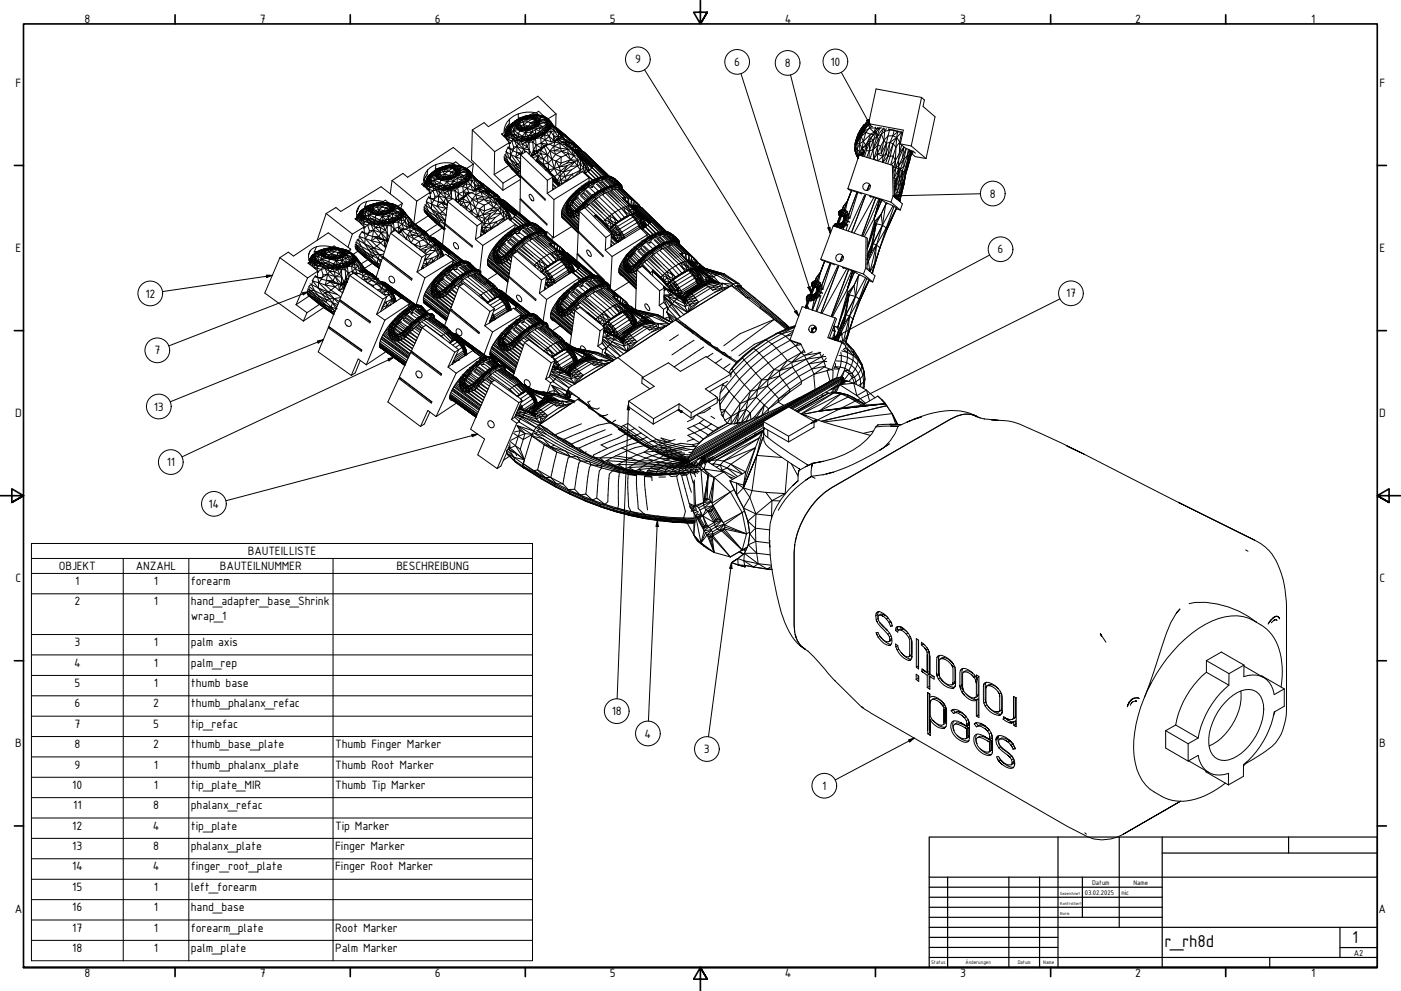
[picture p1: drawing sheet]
<svg xmlns="http://www.w3.org/2000/svg" width="594mm" height="420mm" viewBox="0 0 594 420" stroke-linecap="round" stroke-linejoin="round" font-family="sans-serif">
<defs><g id="words">
<g font-size="7.9">
<text x="493.8" y="401.3">r_rh8d</text>
<text x="573.3" y="400">1</text>
</g>
<g font-size="5.5">
<text x="35.9" y="9.8">8</text>
<text x="110.2" y="9.8">7</text>
<text x="184.4" y="9.8">6</text>
<text x="258.6" y="9.8">5</text>
<text x="332.7" y="9.8">4</text>
<text x="407.2" y="9.8">3</text>
<text x="481.4" y="9.8">2</text>
<text x="556" y="9.8">1</text>
<text x="269.3" y="26.9">9</text>
<text x="311.3" y="28">6</text>
<text x="332.7" y="28.4">8</text>
<text x="352.1" y="27.8">10</text>
<text x="6.6" y="36.9">F</text>
<text x="584.9" y="36.9">F</text>
<text x="419.7" y="83.8">8</text>
<text x="6.6" y="106.9">E</text>
<text x="423" y="107.4">6</text>
<text x="584.9" y="106.9">E</text>
<text x="61.7" y="126.2">12</text>
<text x="452.1" y="126.1">17</text>
<text x="65.5" y="150.3">7</text>
<text x="6.5" y="176.9">D</text>
<text x="65.3" y="174.1">13</text>
<text x="584.8" y="176.9">D</text>
<text x="70.7" y="197.7">11</text>
<text x="88.4" y="215.4">14</text>
<text x="105" y="235.4">BAUTEILLISTE</text>
<text x="25" y="241.7">OBJEKT</text>
<text x="57.6" y="241.7">ANZAHL</text>
<text x="93.3" y="241.7">BAUTEILNUMMER</text>
<text x="168.1" y="241.7">BESCHREIBUNG</text>
<text x="6.6" y="246.9">C</text>
<text x="31.9" y="248.1">1</text>
<text x="65.3" y="248.1">1</text>
<text x="81" y="248.1">forearm</text>
<text x="584.9" y="246.9">C</text>
<text x="31.6" y="256.7">2</text>
<text x="65.3" y="256.7">1</text>
<text x="81" y="256.7">hand_adapter_base_Shrink</text>
<text x="81" y="263.1">wrap_1</text>
<text x="31.6" y="274">3</text>
<text x="65.3" y="274">1</text>
<text x="81" y="274">palm axis</text>
<text x="31.4" y="282.6">4</text>
<text x="65.3" y="282.6">1</text>
<text x="81" y="282.6">palm_rep</text>
<text x="31.6" y="291.3">5</text>
<text x="65.3" y="291.3">1</text>
<text x="81" y="291.3">thumb base</text>
<text x="31.6" y="299.9">6</text>
<text x="65" y="299.9">2</text>
<text x="81" y="299.9">thumb_phalanx_refac</text>
<text x="259.4" y="303.3">18</text>
<text x="31.6" y="308.5">7</text>
<text x="65" y="308.5">5</text>
<text x="81" y="308.5">tip_refac</text>
<text x="6.5" y="316.9">B</text>
<text x="31.6" y="317.2">8</text>
<text x="65" y="317.2">2</text>
<text x="81" y="317.2">thumb_base_plate</text>
<text x="142.1" y="317.2">Thumb Finger Marker</text>
<text x="273.3" y="312.7">4</text>
<text x="584.8" y="316.9">B</text>
<text x="298.5" y="319.3">3</text>
<text x="31.6" y="325.9">9</text>
<text x="65.3" y="325.9">1</text>
<text x="81" y="325.9">thumb_phalanx_plate</text>
<text x="142.1" y="325.9">Thumb Root Marker</text>
<text x="30.7" y="334.5">10</text>
<text x="65.3" y="334.5">1</text>
<text x="81" y="334.5">tip_plate_MIR</text>
<text x="142.1" y="334.5">Thumb Tip Marker</text>
<text x="348.6" y="334.9">1</text>
<text x="31.1" y="343.1">11</text>
<text x="65" y="343.1">8</text>
<text x="81" y="343.1">phalanx_refac</text>
<text x="30.7" y="351.8">12</text>
<text x="64.8" y="351.8">4</text>
<text x="81" y="351.8">tip_plate</text>
<text x="142.1" y="351.8">Tip Marker</text>
<text x="30.7" y="360.4">13</text>
<text x="65" y="360.4">8</text>
<text x="81" y="360.4">phalanx_plate</text>
<text x="142.1" y="360.4">Finger Marker</text>
<text x="30.5" y="369">14</text>
<text x="64.8" y="369">4</text>
<text x="81" y="369">finger_root_plate</text>
<text x="142.1" y="369">Finger Root Marker</text>
<text x="30.7" y="377.7">15</text>
<text x="65.3" y="377.7">1</text>
<text x="81" y="377.7">left_forearm</text>
<text x="6.3" y="386.9">A</text>
<text x="30.7" y="386.3">16</text>
<text x="65.3" y="386.3">1</text>
<text x="81" y="386.3">hand_base</text>
<text x="584.6" y="386.9">A</text>
<text x="30.7" y="394.9">17</text>
<text x="65.3" y="394.9">1</text>
<text x="81" y="394.9">forearm_plate</text>
<text x="142.1" y="394.9">Root Marker</text>
<text x="30.7" y="403.6">18</text>
<text x="65.3" y="403.6">1</text>
<text x="81" y="403.6">palm_plate</text>
<text x="142.1" y="403.6">Palm Marker</text>
<text x="35.9" y="414.1">8</text>
<text x="110.2" y="414.1">7</text>
<text x="184.4" y="414.1">6</text>
<text x="258.6" y="414.1">5</text>
<text x="332.7" y="414.1">4</text>
<text x="407.2" y="414.1">3</text>
<text x="481.4" y="414.1">2</text>
<text x="556" y="414.1">1</text>
</g>
<text font-size="3.9" x="574.1" y="405.1">A2</text>
<g font-size="3.1">
<text x="463.1" y="375.1">Datum</text>
<text x="480.6" y="375.1">Name</text>
<text x="460" y="379.4">03.02.2025</text>
<text x="475.6" y="379.4">nic</text>
</g>
<g font-size="2.3">
<text x="394.8" y="408.8">Status</text>
<text x="409.4" y="408.8">Änderungen</text>
<text x="431.5" y="408.8">Datum</text>
<text x="442.4" y="408.8">Name</text>
</g>
<g font-size="2">
<text x="449.6" y="379.4">Gezeichnet</text>
<text x="449.6" y="383.6">Kontrolliert</text>
<text x="449.6" y="387.9">Norm</text>
</g>
</g></defs>
<!-- layer: Sichtbar (ISO) -->
<g fill="none" stroke="#000" stroke-width=".42">
<path d="M200.3 55.1l9.4 9.2M200.3 55.1l-.3 12.8 13.2 12.8M212.8 56.7l1.6 1.6M213.9 57.4l-.2 .3M214.1 55.2l-.4 .5M214.1 55.2l-.2 .2M214.2 55.2h-.1M214.4 55l.6 .1M214.4 55l-.2 .2M214.6 55.9l-.7 1.9M214.6 57.6l.5 .2M214.6 57.6l.2 1.4"/>
<path d="M214.6 57.6l-.4 .5M214.8 55.9l.5-1.2-.5 1.5M214.8 55.9l-.9 1.9M214.8 55.9h-.2M214.8 55.9l.1 .8M214.8 55.9l-.2 1.7M214.8 55.9l-.7 2.1M214.9 56.7l-.3 .9M214.9 56.7l.2 1.1M214.9 56.7l.3 .6M214.9 59.2h.8M215.1 57.8l.9 .5"/>
<path d="M215.1 57.8l-.3 1.3M215.2 57.3l.6 .2M215.2 57.3l-.1 .5M215.3 55.9l.3 .7M215.3 54.7l-.5 1.2M215.3 54.7v1.2M215.3 54.7l-.7 1.2M215.4 54.3l.7-1-.8 1.4M215.4 54.3l-1.6 3.5 .8-1.9M215.4 54.3l-.1 .4M215.4 54.3l-.8 1.6M215.6 55l-.7 1.7"/>
<path d="M215.6 56.6l.7 .4M215.6 56.6l.2 .9M215.6 55l.3 .7M215.6 56.6l-.7 .1M215.6 56.6l-.4 .7M215.6 55h.4M215.7 59.2l1.3 .7M215.7 59.2l.1 1.2M215.8 57.5l.2 .8M215.8 57.5l-.7 .3M215.9 55.7l.3 .6M215.9 55.7l-.6 .2"/>
<path d="M215.9 55.7l-.3 .9M216 52.5l-1.6 2.5M216 52.5l-1.8 2.7M216 50.6a7.1 7.1 0 0 0-2.2 5.6l-1.1 .7 3.3 3.6M216 54.6l.1 .3M216 58.3l-1.2 .8M216 58.3l-.3 .9M216 54.6l-.4 .4M216 58.3l1.5 .7M216 50.6v1.9M216.1 53.3l.1 .5M216.1 53.3l-.7 1"/>
<path d="M216.2 55.2l.5 .4M216.2 56.3l.1 .7M216.2 56.3l-.6 .3M216.2 54.7v1.6M216.2 55.2l-.3 .5M216.2 54.7l-.3 1M216.2 55.2l.1 .7M216.2 54.1v.6M216.2 53.8l-.2 .8M216.2 53.8l-.6 1.2M216.2 53.8l-.8 .5M216.2 53.8l-.9 .9"/>
<path d="M216.3 55.9v1.1M216.3 57l.9 .4M216.3 55.9l.4 .6M216.3 57l-.5 .5M216.3 55.9l-.1 .4M216.3 57l.6 1M216.4 53.1l-.3 .2M216.5 54l-.3 .7M216.5 54l-.3 .1M216.5 54l-.3 1.2M216.5 53.6l-.3 .2M216.7 56.5l.5 .9"/>
<path d="M216.7 56.5l-.4 .5M216.7 56.5l.7 .6M216.7 55.6v.9M216.7 55.6l-.4 .3M216.7 53.3l-.5 .5M216.7 52.7l-.3 .4M216.7 52.7l-.6 .6M216.9 53.1l-.8 .2M216.9 58l-.9 .3M216.9 53l-.5 .1M216.9 58l1.5 .3M216.9 58l.6 1"/>
<path d="M217 59.9l.8 2.4M217 59.9l-1.1 1M217.1 52.7l-.6 1.3M217.1 52.7l-.9 1.4M217.2 52.6l-.8 .5M217.2 57.4l1.2 .9M217.2 57.4l-.3 .6M217.2 52.5l-.8 .6M217.4 57.1l-.2 .3M217.4 57.1l.2 .2M217.4 57.1h.9M217.4 53.5l-.9 .5"/>
<path d="M217.4 53.5l-.7 2.1M217.4 53.5l-1.2 1.7M217.4 53.5l.5 1.9M217.5 59l.7 .7M217.5 59l-.5 .9M217.5 59l1.6 .5M217.6 57.3l.8 1M217.6 57.3l-.4 .1M217.6 52l-1.5 1.3 .6-.6M217.6 52l-1.2 1.1M217.6 52l-.9 .7M217.7 51.9l-.6 .8"/>
<path d="M217.7 51.9h1.2M217.9 55.4l1.9 1.2M217.9 55.4l-1.2 1.1M217.9 55.4l-.5 1.7M217.9 55.4l.4 1.7M218.2 59.7l1.6 1.3M218.2 59.7l1 2.4M218.2 59.7l-1.2 .2M218.2 51.4l-.5 .5M218.3 57.1l1.5 .7M218.3 57.1l1.2 1.1M218.3 57.1l-.7 .2"/>
<path d="M218.4 58.3l.6 .5M218.4 58.3l-.9 .7M218.4 53.3l.3 .7M218.4 51.9l-1 1.6M218.4 51.9l-1.9 2.1M218.4 51.9l-1.3 .8M218.4 53.3l-.5 2.1M218.4 53.3l-1 .2M218.4 53.3l.7 .6M218.4 53.3l.5 1M218.8 52.6l.2 .5M218.8 52.6l-.4 .7"/>
<path d="M218.8 52.6l-1.4 .9M218.9 51.9l-1.5 1.6M218.9 51.9l.5 .3M218.9 51.9l-.1 .7M218.9 54.3l.9 .1M218.9 54.3l.8 .7M218.9 54.3l-1 1.1M219 53.1h.8M219 58.8l.7 .4M219 58.8l.1 .7M219 58.8l-1.5 .2M219 53.1l.1 .8"/>
<path d="M219 53.1l.6 .6M219 53.1l-.6 .2M219.1 59.5l.7 1.5M219.1 59.5l-.9 .2M219.1 53.9l-.2 .4M219.1 53.9l.7 .5M219.1 59.5l1.8 .4M219.4 52.2l-.6 .4M219.4 52.2l.1 .3M219.4 52.2l.4 .1M219.5 52.5l.3 .6M219.5 52.5l-.5 .6"/>
<path d="M219.5 52.5l.5 .1M219.5 52.5l-.7 .1M219.5 58.2l-.5 .6M219.5 58.2l-1.1 .1M219.5 58.2l1.5 .5M219.5 58.2l.2 1M219.6 53.7l.2 .7 2.1 .8 1.2-.1-1.2 .1M219.6 51.5l-.2 .7M219.6 51.5l-.7 .4M219.6 53.7l.9 .2M219.6 53.7l.2 .7M219.7 59.2l1.5 .1"/>
<path d="M219.7 59.2l-.6 .3M219.7 55l2.2 .2M219.7 55l.8 .5M219.7 55l-3 .6M219.7 59.2l1.2 .7M219.8 53.1l-.3-.6 .3 .6-.2 .6M219.8 48.3l-1.4 .6-2.4 1.7M219.8 53.1l-.2 .6M219.8 48.3v1.9M219.8 54.4l-.1 .6M219.8 54.4l.9 .3M219.8 57.8l1.2 .9"/>
<path d="M219.8 56.6l1.6 1.2M219.8 56.6v1.2M219.8 56.6l-1.5 .5M219.8 57.8l-.3 .4M220 52.6l-.2 .5M220.2 53l-.6 .7M220.2 53l.6 .3M220.3 52l-.3 .6M220.3 52l-.8 .5M220.3 52.2l-.3 .4M220.3 52.2l-.5 .9M220.3 52.2l-.1 .8"/>
<path d="M220.3 52.2l.5 1.1M220.4 50.3l-2 1.6M220.4 50.3l-2.7 1.6M220.4 50.3l-2.2 1.1M220.4 51.8l-.5 .4M220.4 50.3l.6 .1M220.5 55.5l-.7 1.1M220.5 55.5l2.3 .7M220.5 53.9l.9 .8M220.5 53.9l.2 .8M220.5 53.9l-.7 .5M220.5 51.7l-.6 .5"/>
<path d="M220.5 51.6l-.2 .6M220.5 51.6l-.5 1M220.5 51.6l-.2 .4M220.6 50l-2.4 1.4M220.6 50l-.2 .3M220.7 54.7l-1 .3M220.7 54.7l1.2 .5M220.8 53.3l.8 .8M220.8 53.3l.6 1.4M220.8 53.3l-.3 .6M220.9 59.9l.7 1.2M220.9 59.9l-1.1 1.1"/>
<path d="M220.9 59.9l1.9 .4M221 58.7l1.4 .5M221 58.7l.2 .6M221 58.7l-1.3 .5M221 51.3l-1.4 .2M221 50.4l-1.4 1.1M221 50.4l-2.1 1.5M221 50.4l.3 .3M221 50.4l-2.6 1.5M221.2 59.3l1 .2M221.2 59.3l-.3 .6M221.3 50.7l-.3 .5"/>
<path d="M221.3 50.7l-1.7 .8M221.4 49.8l-1.6 .4M221.4 57.8l.3 .5M221.4 57.8l-.4 .9M221.4 57.8h-1.6M221.4 54.7l.5 .5M221.4 54.7h-.7M221.4 54.7h1M221.4 57.8l1.4 .1M221.6 50.8l.2 .9M221.6 54.1l-.2 .6M221.6 54.1l.8 .6"/>
<path d="M221.6 50.8l-1.1 .8M221.6 49.7l-1.8 .5M221.7 58.3l.7 .4M221.7 58.3l-.7 .4M221.8 51.7l.3 1.1M221.8 51.7l-1.5 .5M221.9 55.2l-1.4 .3M221.9 55.2l.9 .2M222.1 52.8l-.5 1.3M222.1 52.8l-1.3 .5M222.1 52.8l2.1 .7M222.1 52.8l.4 1.2"/>
<path d="M222.2 59.5l-1.3 .4M222.2 59.5l1.3 .2M222.4 58.7v.5M222.4 58.7l1.3 .1M222.4 59.2l-1.2 .1M222.4 54.7l.7 .4M222.4 58.7h-1.4M222.4 54.7l-.5 .5M222.4 59.2l1.6 .2M222.5 49.3l-1.9 .7-2.4 1.4 2.4-1.4M222.5 49.3l-2.1 1M222.5 49.3l-1.9 .7"/>
<path d="M222.5 54l-.1 .7M222.5 54l.7 .3M222.5 54l-.9 .1M222.8 56.2l1.2 1.5M222.8 56.2v1.7M222.8 56.2l-1.4 1.6M222.8 57.9l1.2 .4M222.8 57.9l-.4 .8M222.8 57.9l-1.1 .4M222.8 55.4l-2.3 .1M222.8 55.4v.8M222.9 49.8l.2 .3"/>
<path d="M222.9 49.8l-1.6 .9M222.9 49.8l-1.9 .6M223.1 50.7l-1.5 .1M223.1 50.7l-1.3 1M223.1 50.1l-.4 .2M223.1 50.1l-.3 .2M223.1 50.7l.7 .9M223.1 55.1l-.3 .3M223.2 54.3l1 .3M223.2 54.3l-.8 .4M223.4 50l-.3 .7M223.4 50l-1.8 .8"/>
<path d="M223.4 49.4l1.4 .1M223.4 49.4l-.5 .4M223.4 49.4l-2.4 1M223.5 59.7l.8 .6M223.5 59.7l-.7 .6M223.6 49.1l-1.1 .2M223.6 49.1l-.2 .3M223.6 49.1l-2.6 1.3M223.7 58.8l.4 .3M223.7 58.8l-1.3 .4M223.8 51.6l-2 .1M223.8 51.6l1.1 .4"/>
<path d="M223.8 51.6l-1.7 1.2M224 57.7l-1.2 .2M224 57.7v.6M224 58.3l.1 .8-.1-.8-.3 .5M224 58.3l-.3 .5M224 58.3l-1.6 .4M224 58.3l.1 .8M224 58.3l1.2 .2M224 59.4h1.3M224 50l-.9 .1M224 50l-.9 .7M224 59.4l-1.8 .1"/>
<path d="M224 59.4l-.5 .3M224.1 59.1l1.2 .3M224.1 59.1l-.1 .3M224.1 59.1l-1.7 .1M224.2 53.5l.2 .3M224.2 53.5l-1 .8M224.2 53.5l-1.7 .5M224.2 54.6l-1.8 .1M224.2 54.6l-1.1 .5M224.2 54.6l.4 .2M224.3 57.6l.7-.2 .6 .3-.4 .8 .4-.8M224.4 53.8l-.2 .8"/>
<path d="M224.4 53.8l1 .2M224.4 53.8l-1.2 .5M224.4 55l-2.5 .2M224.4 55l-1.6 .4M224.4 55l-1.6 1.2M224.4 55l1.1 1M224.6 54.8l-.2 .2M224.7 48.9h.3M224.8 49.5l-3.5 1.2M224.8 49.5l-.4 .5M224.8 49.5l1 .5M224.8 49.5l-1.9 .3"/>
<path d="M224.9 48.9h.1M224.9 52l1.6 .6M224.9 52l1.1 1.2M224.9 52l-.7 1.5M225 49.9l-1.6 .1 1.6-.1 2 .6M225 49.9l.2 .1M225 49.9l-1 .1M225 49.9l1.3 .2M225 49.9l-1.6 .1M225 57.4l.2 1.1M225 57.4l-1 .3M225 57.4l.6 .3"/>
<path d="M225.2 58.5l-1.1 .6M225.2 58.5l.9 .2M225.2 50h-1.2M225.2 50l1.1 .1M225.2 50l.5 .4M225.3 59.4l-1.8 .3M225.3 59.4l-1 .9M225.3 59.4l.6 .8M225.4 54l-1.2 .6M225.4 54l.5 .1M225.4 50h.4M225.5 56l-2.7 .2"/>
<path d="M225.5 56l1.5 .7M225.5 56l-.5 1.4M225.5 56l-1.5 1.7M225.6 57.7l-.4 .8M225.7 50.4l1.1 .2M225.7 50.4l-2.6 .3M225.7 50.4l-1.9 1.2M225.7 50.4l1.1 .8M225.7 48.9l-2.3 .5M225.7 48.9l.2 .4M225.7 48.9l2.3 .1M225.8 50h-.2"/>
<path d="M225.8 50l.5 .1M225.9 49.3l1.1 .6M225.9 49.3l-.1 .7M225.9 49.3l1.7 .3M225.9 49.3l-1.1 .2M225.9 49.3l-2.5 .1M225.9 54.1l-1.7 .5M226 48.8l-3.5 .5 1.1-.2M226 48.8l-2.4 .3M226 53.2l-1.6 .6M226 53.2l-1.8 .3M226 53.2l-.6 .8"/>
<path d="M226 48.8l-.3 .1M226 53.2l-.1 .9M226 53.2l1.1 .2M226.1 54.5l1.1 .3M226.1 54.5l-3 .6M226.1 54.5l-1.7 .5M226.1 54.5l-.6 1.5M226.1 58.7l-2 .4M226.1 58.7l1 .1M226.3 50.1l.5 .5M226.3 50.1l-.6 .3M226.3 50.1l.7 .4"/>
<path d="M226.5 52.6l.9 .2M226.5 52.6l-.5 .6M226.8 57.6l-1.2 .1M226.8 57.6l.1 .6M226.8 51.2l.5 .2M226.8 51.2l.1 .7M226.8 51.2l-1.9 .8M226.8 50.6l.8 .6M226.8 50.6l.5 .8M226.8 50.6v.6M226.9 58.2l-.8 .5M226.9 58.2l-1.7 .3"/>
<path d="M226.9 51.9l-.4 .7M226.9 51.9l-2 .1M226.9 51.9l.7 .1M227 50.5l1.2 1.2-.6-.5M227 56.7l-.2 .9M227 56.7l-1.4 1M227 49.9l-1.2 .1M227 50.5l-.2 .1M227 50.5l.6 .7M227 50.5l.9 .5M227 49.9v.6M227 49.9l1.6 .8"/>
<path d="M227 49.9l.9 1.1M227 56.7l-2 .7M227.1 58.8l-1.8 .6h-1.3h1.3M227.1 58.8l-1.8 .6M227.1 48.7l1.5 .2M227.1 58.8l-1.2 1.4M227.1 58.8l.2 2.6M227.1 48.7l-1.1 .1 3.6 .4 1 .5M227.1 53.4l-2.5 1.4M227.1 53.4l-1.2 .7M227.1 48.7l.9 .3M227.1 48.7l-3.5 .4"/>
<path d="M227.1 48.7l2.5 .5M227.1 48.7l-1.1 .1M227.1 53.4l-1 1.1M227.2 54.8l-1.7 1.2M227.2 54.8l1.8 1.1M227.2 54.8l-.2 1.9M227.3 47.9l-3.1 1.1 .5-.3M227.3 47.9a13.5 13.5 0 0 0-7.5 .4M227.3 51.4l.3 .6M227.3 51.4l-.4 .5M227.3 51.4l.9 .3M227.3 47.9l1.1-.7 1.9 1.8"/>
<path d="M227.4 52.8l.5 .1M227.4 52.8l-1.4 .4M227.4 52.8l-.3 .6M227.5 47.8l1.1 1.1M227.6 49.6l1.4 .9M227.6 49.6l1.7 .1M227.6 51.2h.6M227.6 51.2l.6 .5M227.6 51.2l-.3 .2M227.6 49.6l-.6 .3M227.6 49.6l1 1.1M227.6 48.8l1 .1"/>
<path d="M227.6 52l-1.1 .6M227.6 52l-.2 .8M227.6 52l.7 .1M227.8 58.1l-.7 .7M227.8 58.1l-1.7 .6M227.9 51l.3 .2M227.9 51l-.3 .2M227.9 52.9l-.8 .5M228 49l1.3 .7M228 49l1.6 .2M228 49l-.4 .6M228 49l-2.1 .3"/>
<path d="M228 48.2v.5M228.2 51.7l-.6 .3-.2 .8 .2-.8M228.2 53.2l.5 1.1M228.2 53.2l-1 1.6M228.2 53.2l-2.1 1.3M228.2 51.2l.5 .5M228.2 51.2v.5M228.2 51.2l1 .1M228.2 51.7l.1 .4M228.2 51.7l-.6 .3M228.2 53.2l-1.1 .2M228.2 53.2l2 .6"/>
<path d="M228.3 56.7l-3.1 1.8M228.3 56.7h-1.3M228.3 56.7l-1.4 1.5M228.3 56.7l.9 .1M228.3 52.1l.4 .2M228.3 52.1l-.9 .7M228.6 48.9l-1.1-.2a6.1 6.1 0 0 1 4.5 1.4M228.6 52.6l-.7 .3M228.6 48.9l1.3 .1M228.6 50.7l-.7 .3M228.6 50.7l-.4 .5M228.6 50.7l.6 .6"/>
<path d="M228.6 52.6l-.4 .6M228.6 52.6l1.6 1.2M228.7 51.7l-.1 .9a10 10 0 0 1-8.1 2.9l-1.6-1.2 .8 .7M228.7 54.3l-1.5 .5M228.7 52.3l-.1 .3M228.7 52.3l-.8 .6M228.7 51.7h-.5M228.7 51.7l-.4 .4M228.7 52.3l-1.3 .5M228.7 51.7v.6M228.7 54.3l1.4 .5M228.7 54.3l.3 1.6"/>
<path d="M229 50.5l-.4 .2M229 50.5l.2 .8M229 50.5l1.8 .3M229 55.9l-2 .8M229 55.9l-.7 .8M229 55.9l.2 .9M229.2 56.8l-2.3 1.4M229.2 51.3l-.5 .4M229.2 51.3l-.5 1M229.2 51.3l1.4 .7M229.2 56.8l-1.4 1.3M229.3 58.4l-2.2 .4"/>
<path d="M229.3 49.7l-.3 .8M229.3 49.7h1.3M229.3 49.7l1.8 .6M229.3 58.4l.1 2.3M229.3 58.4l1.9 .8M229.6 49.2l-.3 .5M229.6 49.2l1 .5M229.9 49l.2 .1M229.9 49l-.9 .1M230.1 49.1h-.9M230.1 49.1v.3M230.1 49.1l1.9 1"/>
<path d="M230.1 49.1l1.2 1.1M230.1 54.8l.5 .4M230.1 54.8l-1.1 1.1M230.2 53.8l-.1 1M230.2 53.8l1.1 .1M230.2 53.8l-1.5 .5M230.3 49l1.7 1.1M230.3 49l1.1 .8M230.6 52l1 .7M230.6 49.7l.5 .6M230.6 49.7l.7 .6M230.6 52l-2 .6"/>
<path d="M230.6 52l-1.9 .3M230.6 55.2l-1.6 .7M230.6 55.2l-1.4 1.6M230.6 55.2l.6 .5M230.8 50.8l.9 1.1M230.8 50.8l1 .7M230.8 50.8l-.2 1.2M230.8 50.8l-1.6 .5M230.8 56.6l-3.7 2.2M230.8 56.6l-3 1.5M230.8 56.6l.1 .6M230.8 56.6l-1.5 1.8"/>
<path d="M230.9 50l.4 .2M230.9 57.2l2 .6M230.9 57.2l-1.6 1.2M230.9 57.2l.3 2M231.1 50.3h.2M231.1 50.3l.7 .5M231.1 50.3l.7 .7M231.1 50.3l-.3 .5M231.2 59.2l2.5 .9M231.2 59.2l.8 1.9M231.2 55.7l-2 1.1M231.2 59.2l-1.8 1.5"/>
<path d="M231.3 53.9v1.1M231.3 53.9l-.7 1.3M231.3 53.9l.5 .1M231.3 53.9l-1.2 .9M231.3 50.2v.1M231.3 50.2l1.4 .8M231.3 50.3l.5 .5M231.3 55l-.1 .7M231.3 55l-.7 .2M231.3 50.3l1.4 .7M231.3 50.3l1 .7M231.6 52.7l.3 .5"/>
<path d="M231.6 52.7l-.3 1.2M231.6 52.7l-1.4 1.1M231.6 56.1l1.3 1.7M231.6 56.1l-.8 .5M231.6 56.1l-.7 1.1M231.7 51.9l-.1 .8M231.7 51.9l-1.1 .1M231.7 51.9l.4 .6M231.8 51v.5M231.8 51l.4 .9M231.8 51l.6 .6M231.8 51.5l.4 .4"/>
<path d="M231.8 51.5l.3 1M231.8 51.5l-.1 .4M231.8 50.8v.2M231.8 50.8l.6 .8M231.8 50.8l.5 .2M231.8 54l.5 .4M231.8 54l-.5 1M231.9 53.2l-.1 .8M231.9 53.2l-.6 .7M231.9 53.2l.6 .6M232 50.1l.7 .9M232 50.1l.5 .4"/>
<path d="M232 50.1l-.7 .1M232 55.5l-1.2 1.1M232 55.5l-4.2 2.6M232 55.5l-.4 .6M232 55.5l-2.8 1.3M232.1 52.5l-.5 .2M232.1 55l-.9 .7M232.1 55h-.8M232.1 52.5l-.2 .7M232.1 55l.2 .4M232.1 52.5l.6 .1M232.2 51.9l.5 .7"/>
<path d="M232.2 51.9l-.1 .6M232.3 53.1h.6M232.3 51l.1 .6M232.3 51l.9 .9M232.3 54.4l-1 .6M232.3 54.4l-.2 .6M232.3 54.4l.4 .3M232.3 53.1l-.4 .1M232.3 53.1l.2 .7M232.3 53.1l1 .3M232.3 55.4l-1.1 .3M232.3 55.4l-.3 .1"/>
<path d="M232.3 55.4l1.3 .5M232.3 55.4l-.7 .7M232.4 51.6l.8 .3M232.4 51.6l.3 1M232.5 50.5l.2 .5M232.5 50.5l1 1.1M232.5 50.5l.4 .5M232.5 53.8l1.1 .5M232.5 53.8l.5 .3M232.5 53.8l-.2 .6M232.5 53.8l-.7 .2M232.7 52.6l.2 .5"/>
<path d="M232.7 52.6l-.4 .5M232.7 51h-.4M232.7 51l.8 .6M232.7 52.6h.7M232.7 51l.5 .9M232.7 54.7l-.4 .7M232.7 54.7l-.6 .3M232.9 53.1l.4 .3M232.9 53.1l1.1 .4M232.9 51l-.4-.5 4.2 5M232.9 51l.6 .6M232.9 57.8l1.9 1.7"/>
<path d="M232.9 57.8l.8 2.3M232.9 57.8l-1.7 1.4M233 54.1l-.7 1.3 .4-.7M233 54.1l.6 .2M233 54.1l-.3 .6M233 54.1l-.7 .3M233.2 51.9l.4 .4M233.2 51.9l-.5 .7M233.2 51.9l.2 .7M233.3 53.4l.3 .9M233.3 53.4l-.8 .4M233.3 53.4l.7 .1"/>
<path d="M233.4 52.6l-.5 .5M233.4 52.6l.6 .9M233.5 51.6l1.4 1.9M233.5 51.6l1.3 2.2M233.5 51.6l.1 .7M233.6 54.3l1.4 1.1M233.6 54.3l-.9 .4M233.6 54.3l-1.3 1.1M233.6 54.3v1.6M233.6 55.9l-.7 1.9M233.6 55.9l-2 .2M233.6 52.3l1.2 1.5"/>
<path d="M233.6 52.3l-.2 .3M233.6 52.3l.4 1.2M233.6 55.9l1.1 1.6M234 53.5l1 1.9M234 53.5l-.4 .8M234 53.5l.8 .3M234.7 57.5l1.6 1.4M234.7 57.5l.7 2M234.7 57.5l.1 2M234.7 57.5l2 .6M234.8 59.5l-1.1 .6M234.8 53.8l.2 1.6"/>
<path d="M234.8 53.8l2.1 2.7M234.8 53.8l1.7 1.8M234.8 59.5h.6M234.8 59.5l.5 .7M234.9 53.5l1.4 1.5M234.9 53.5l1.6 2.1M234.9 53.5l-.1 .3M234.9 53.5l1.6 1.1M235 55.4l1.9 1.1M235 55.4l1.7 2.7M235 55.4l-1.4 .5M235 55.4l-.3 2.1"/>
<path d="M235.3 54l1.2 .6M235.4 59.5l-.1 .7M235.5 54.2l.7 .5M235.6 54.3l.6 .4M235.8 48.3l-7.7-7.5-21 12.9-1.8-1.7-5 3.1M235.8 48.3l-.2 5.7M235.8 48.3l-3.5 2.1M236.1 59.4l1.3 1.3M236.1 59.4l-.8 .8M236.2 54.7l.5 .8M236.2 54.7l2.4 2M236.2 54.7l3.4 2.5"/>
<path d="M236.3 55l.4 .5M236.3 55l.2 .6M236.3 58.9h.4M236.3 58.9l.1 .1M236.3 58.9l-.2 .5M236.3 58.9l-.9 .6M236.4 59l-.3 .4M236.4 59l1 1.7M236.4 59l2 1.3M236.5 54.6l-1.6-1.1 4.7 3.7 4 3.6-.3-.4M236.5 54.6l3.1 2.6M236.5 54.6l-.3 .1"/>
<path d="M236.5 55.6l1.9 1.9M236.5 55.6l1.6 1.3M236.5 55.6l1.4 1.4M236.5 55.6l.4 .9M236.7 55.5l-.2 .1M236.7 55.5l1.4 1.4M236.7 55.5l1.9 1.2M236.7 58.1l-.4 .8M236.7 58.9l-.3 .1M236.7 58.1l1.7 .3M236.7 58.9l2.9 .3M236.7 58.9l1.7 1.4"/>
<path d="M236.9 56.5l-.2 1.6M236.9 56.5l1 .5M236.9 56.5l1 1.2M237.9 57l.1 .1M237.9 57v.7M237.9 57.7l.5 .7M237.9 57.7l-1.2 .4M238 57.1l-.1 .6M238 57.1l.4 .4M238.1 56.9l.3 .6-.3-.6-1.6-1.3 1.9 1.9M238.1 56.9l3.4 2.5M238.1 56.9l1.5 2.3"/>
<path d="M238.1 56.9l.3 .6M238.1 56.9l-.1 .2M238.4 57.5l-.5 .2M238.4 57.5v.9M238.4 57.5l1.2 1.7M238.4 58.4l-1.7 .5M238.4 58.4l1.2 .8M238.6 56.7l1 .5M238.6 56.7l2.9 2.7M239.6 59.2l.4 .8M239.6 59.2l1.5 1M239.6 59.2l1.9 .2"/>
<path d="M239.6 59.2l3.2 1.5M239.6 59.2l-1.2 1.1M239.6 57.2l2 1.9M239.6 57.2l3.7 3.2M241.5 59.4l1.3 1.3M241.6 59.1l1.7 1.3M241.6 59.1l1.9 1.5M241.6 59.1l-.1 .3M363 59.6v.5M363 59.6l-.3 1.2M363 59.6l-.3 .8M363.3 59.3l-.3 .3"/>
<path d="M363.3 59.3l-.3 .8M363.3 58.3l.1 .2M363.3 58.3l-.3 1.3M363.3 58.3l-.6 2.1M363.4 58.5l-.4 1.1M363.4 58.5l-.1 .8M363.5 60h.1M363.5 60l-.5 .1M363.5 60l-.3 .7M363.7 59.6l-.1 .4M363.7 59.6l-.2 1.3M363.9 59.4l-.4 .6"/>
<path d="M363.9 57.9l.1 .5M363.9 57.9l-.6 1.4M363.9 57.9l-.5 .6M363.9 56.9l-.6 1.4M364 58.4l-.1 .8-.6 .1M364 58.4l-.7 .9M364.2 56.6l-.3 1.3M364.2 59.1l.3 1.8M364.2 56.6l-.8 1.9M364.2 56.6l-.9 1.7M364.2 59.1l-.5 .5M364.2 59.1l-.7 1.8"/>
<path d="M364.2 56.6l-.3 .3M364.4 57.1l-.5 .8M364.4 57.1l-.4 1.3M364.4 57.1l.2 .7M364.4 58.4l-.2 .7M364.4 58.4l-.7 1.2M364.6 55.5l-.7 1.4M364.6 55.5l-.4 1.1M364.6 57.8l-.2 .6M364.6 57.8l-.6 1.4M364.9 55.9l.1 .8M364.9 55.9l-.5 1.2"/>
<path d="M364.9 54.9h.1M364.9 54.9v.1M364.9 54.9l-.1 .3M364.9 54.9l-.2 .5M364.9 55.9l-.7 .7M365 56.7l-.6 .4M365 56.7l-.4 1.1M365 56.7l.4 .2M365.1 54.7l-.2 .2M365.2 57.9l-.7 3M365.2 57.9l-1 1.2M365.2 57.9l.9 2"/>
<path d="M365.3 56.8l-.7 1M365.3 56.8l-.9 1.6M365.4 56.9l-.2 1M365.4 56.9l-1 1.5M365.5 54.4l-.9 1.1M365.5 54.4l.3 .3M365.5 54.1h.1M365.5 54.1l-.6 .8M365.5 54.4l-.6 1.5M365.7 55.6l.8-1.2-.8 1.2-.3 1.3M365.7 55.6l-.8 .3M365.7 55.6l-.3 1.3"/>
<path d="M365.7 55.6l-.4 1.2M365.7 55.6l-.7 1.1M365.8 54.7l-.9 1.2M365.8 54.7l-.1 .9M365.8 53.7l-.3 .4M366 53.5a15.2 15.2 0 0 0-3.4 8l.1-1.1M366 53.5l-1.4 2M366 53.5l-.5 .9M366.1 59.9l.9 1.5M366.1 59.9l-.5 2.9M366.1 59.9l-1.6 1M366.2 55.9l-.8 1"/>
<path d="M366.2 55.9l-1 2M366.2 55.9l1 .2M366.3 53.1v.1M366.3 53.1l-.3 .3M366.4 55.1v.2M366.4 55.1l-.7 .5M366.4 55.1l-1 1.8M366.4 55.3l-1 1.6M366.4 55.3l-.2 .6M366.5 54.4l-.7 .3M366.5 54.4l-.1 .7M366.5 54.4l-.8 1.2"/>
<path d="M366.5 52.9l-.2 .2M366.6 52.7l-.3 .4M366.9 53.3l.6 .3M366.9 53.3l-1.4 1.1M366.9 53.3l-1.1 1.4M366.9 53.3l-.4 1.1M367.2 56.1l-1.1 3.8M367.2 56.1l1.9 .8M367.2 56.1l-2 1.8M367.2 52.2l1.4-1.3zM367.2 52.4l-1.7 2M367.2 52.4l-.3 .9"/>
<path d="M367.2 52.2l-1.2 1.3M367.2 52.4l-1.2 1.1M367.2 52.2v.2M367.5 53.6l-1 .8M368.1 59.9l.7 .3M368.1 59.9l-.7 2M368.1 59.9l-1.1 1.5M368.2 52.7l.5 1.6M368.2 52.7l-1.8 2.6M368.2 52.7l-1.8 2.4M368.2 52.7l-2 3.2M368.2 52.6h.3"/>
<path d="M368.2 52.6v.1M368.3 52.3l-1.4 1M368.3 52.4l-.8 1.1M368.3 52.4l14.7 2.8-1.2 5.8M368.3 52.4l1.7 1.4M368.4 52.5l-.2 .1M368.4 51.1l-1.2 1.1M368.4 51.1l-1.2 1.3M368.4 51.1l.1 .2M368.5 51.3h.1M368.5 51.3v.2M368.5 51.3l-1.3 1.1"/>
<path d="M368.5 51.3l-1.6 2M368.6 52.7h-.4M368.6 51l-.2 .1M368.7 54.3l-2.5 1.6M368.7 54.3l-1.5 1.8M368.7 54.3l1.9 1.7M368.7 54.3h2.6M368.9 52.9l-.2 1.4M369.1 56.9l-3 3M369.1 56.9l-1 3M369.1 56.9l1.4 .1M369.2 58.6l-1.1 1.3"/>
<path d="M369.2 58.6l-.4 1.6M369.2 58.6l1.1 .9M369.6 53.6l-.9 .7M370.3 59.5l-.1 4M370.3 59.5l-1.7 4.5M370.3 59.5l-1.5 .7M370.5 57l-1.3 1.6M370.6 56l-1.5 .9M370.6 56l-.1 1M371.2 53.9l.1 .4M371.3 54.3l.7 .3M371.3 54.3l-.7 1.7"/>
<path d="M371.5 55.9l.4 1.9M371.5 55.9l-.9 .1M371.5 55.9l-1 1.1M371.5 55.9l-1.2 3.6M371.9 57.8l-1.6 1.7M371.9 57.8l-1.7 5.7M371.9 57.8l.5 1.2M372 54.6l-1.4 1.4M372.2 54.1l-.2 .5M372.4 54.1l-.4 .5M372.4 59l-.2 2.5M372.4 59l-2.2 4.5"/>
<path d="M373 54.4l-1.1 3.4M373 54.4l-1 .2M373 54.1v.3M373.3 54.1l-1.8 1.8M373.8 56.9l-1.9 .9M373.8 56.9l-1.4 2.1M373.8 56.9l-1.6 4.6M373.8 56.9l1 2.6M373.8 54.2l-.8 .2M374.6 54.3l-2.7 3.5M374.7 54.3l-.9 2.6M374.8 59.5l1.1 1.2"/>
<path d="M374.8 59.5l-1 5.3M374.8 59.5l-1.4 2.5M374.9 54.4l.3 1.3M375.2 55.7l-1.4 1.2M375.2 55.7l-.4 3.8M375.9 54.5l-.7 1.2M376.6 57.6l-1.8 1.9M376.6 57.6l-.7 3.1M376.7 54.7h.2M377.2 55.2l-.3-.4 5.9 1.4M377.2 55.2l2 .1M377.2 55.2l-.6 2.4"/>
<path d="M377.2 55.2l-2 .5M377.3 54.8l-.1 .4M377.4 54.8l-.2 .4M378.6 57.6h-2M378.6 57.6l-1.2 2.8M378.6 57.6l1.6 .7M379.2 55.2v.1M379.2 55.3l-.6 2.3M379.2 55.3l1.4 .6M380.2 58.3l-.3 4.1M380.2 58.3l1.3 1.9M380.2 58.3l-2.8 2.1"/>
<path d="M380.2 58.3l-1.5 2.7M380.6 55.9l1.4 .1M380.6 55.9l-.4 2.4M380.6 55.6v.3M380.6 55.9l-2 1.7M380.7 55.6l-.1 .3M382 60l-.5 .2M382.3 56l-2.1 2.3M382.6 57.3l-.3-1.3-.8 4.2M390.8 41.3l-4.4 20.6M390.8 41.3l-19.3-3.6-3.2 14.7M390.8 41.3l1.2 1.1-.6 2.7 5.1 4.4-3.8 17.7"/>
<path d="M166.2 76.6l10.5 8.7M166.2 76.6l-.7 5.6M179.8 76.6l.4 .7M179.8 76.6h-.2M179.8 78.2l-.3 .5 .3-.4M180.3 77.3l-.6 1.6M180.3 77.3l-.7 1.5M180.7 77.1l.3-1.1-.2 1.4M180.7 77.1l-.9 1.9M180.7 77.1l-.4 .2M180.7 77.1l.3 .8M180.7 77.1v1.7"/>
<path d="M180.7 78.8l.6 .1M180.7 78.8l.3 1.3M180.7 77.1l-.6 2.1M180.7 78.8l-.4 .6M181 75.7l.6-1-.6 1.3M181 75.7l-1.4 3.1 .7-1.5M181 77.9l-.3 .9M181 77.9l.3 1M181 77.9l.4 .5M181 75.7v.3M181 75.7l-.7 1.6M181 76l-.3 1.1"/>
<path d="M181 76l.2 1.1M181 76l-.7 1.3M181.1 74.1l-1.3 2.5M181.1 74.1l-1.5 2.4M181.2 77.1l-.2 .8M181.2 77.1l.6 .7M181.3 78.9l1.2 .5M181.3 78.9l-.2 1.3M181.4 72.1a6.1 6.1 0 0 0-1.6 5.3l-1 .7 3.6 3.4M181.4 72.1l-.3 2M181.4 76.2l.5 .7M181.4 76.2l-.2 .9"/>
<path d="M181.4 78.4l.7 .2M181.4 76.2h.6M181.4 78.4l-.1 .5M181.6 74.7l.3 .5M181.6 74.7l-.6 1M181.8 75.9l.2 .3M181.8 77.8l.8 .3M181.8 77.8l.3 .8M181.8 77.8l-.8 .1M181.8 77.8l-.4 .6M181.8 75.9l-.4 .3M181.9 76.9l.4 .5"/>
<path d="M181.9 76.9l-.7 .2M181.9 76.9l-.1 .9M181.9 75.2l-.1 .7M181.9 75.2l-.5 1M181.9 75.2l-.9 .5M181.9 75.2l-.9 .8M182 76.2l-.1 .7M182.1 75.4v.5M182.1 75.4l-.1 .8M182.1 78.6l.4 .8M182.1 78.6l-.8 .3M182.1 75.9l-.2 1"/>
<path d="M182.1 75.9l-.1 .3M182.1 75.9l.1 .5M182.1 74.1l-.2 .4M182.1 74.1l-.5 .6M182.2 76.4l.7 .3M182.2 76.4l.1 1M182.2 76.4l-.3 .5M182.2 76.4l.3 .7M182.3 77.4l.3 .7M182.3 77.4l-.5 .4M182.3 74.9l-.4 .3M182.4 75.2l-.3 .7"/>
<path d="M182.4 75.2l-.3 .2M182.4 75.2l-.2 1.2M182.5 77.1l.4 .4M182.5 77.1l.1 1M182.5 77.1l-.2 .3M182.5 79.4l-1.3 .8M182.5 79.4l-.4 .9M182.5 79.4l1.6 .5M182.6 74.3l-.7 .9M182.6 74.3l-1 .4M182.6 74.3v.1M182.6 74.3l-.7 .2"/>
<path d="M182.6 78.1l1 .3M182.6 78.1l-.5 .5M182.6 78.1l.8 .9M182.8 74l-.8 2.2 .1-.8M182.8 74l-.4 1.2M182.8 74l-.7 1.4M182.8 73.9l-.9 .6M182.9 73.7l-1.3 1M182.9 76.7v.8M182.9 76.7l-.4 .4M182.9 73.4l.4-.2-1.7 1.5 .5-.6M182.9 77.5l.7 .9"/>
<path d="M182.9 77.5l-.3 .6M182.9 73.4l-1 1.1M182.9 73.4l-.8 .7M182.9 77.5l.9 .6M183 73.6l-.4 .7M183 73.6l-.2 .4M183.2 73.3l-.2 .3M183.2 73.3l-.4 .7M183.3 73.3l-.4 .1M183.4 79l-.9 .4M183.4 79l1.6 .2M183.4 79l.7 .9"/>
<path d="M183.5 74.7l-1.1 .5M183.5 74.7l-.6 2M183.5 74.7l-1.3 1.7M183.5 74.7l.7 1.7M183.6 78.4l1.4 .8M183.6 78.4l-.2 .6M183.7 72.8l-.5 .5M183.8 78.1l-.2 .3M183.8 78.1l.3 .2M183.8 78.1h1.1M184.1 79.9l.8 .7M184.1 79.9l-.5 1"/>
<path d="M184.1 79.9l1.8 .5M184.1 78.3l.9 .9M184.1 78.3l-.5 .1M184.1 73.2l-.6 1.5M184.1 73.2l-1.7 2M184.1 73.2l-.9 .1M184.1 73.2l-1.3 .8M184.2 76.4l2.3 1M184.2 76.4l-1.3 1.1M184.2 76.4l-1.3 .3M184.2 76.4l-.4 1.7M184.2 76.4l.7 1.7"/>
<path d="M184.5 74.5l.2-.7-.2 .7 .5 .5M184.5 74.5l-.3 1.9M184.5 74.5l-1 .2M184.5 74.5l.8 .4M184.5 74.5l.7 .9M184.7 73.8l.4 .5M184.7 73.8l-.2 .7M184.7 73.8l-1.2 .9M184.8 73.1l-1.3 1.6M184.8 73.1l-.7 .1M184.8 73.1l.5 .2M184.8 73.1l-.1 .7"/>
<path d="M184.8 69.8l-2.5 1.4-.9 .9M184.8 69.8l-.2 2M184.9 78.1l1.7 .6M184.9 78.1l1.4 .9M184.9 78.1l-.8 .2M185 79.2l.7 .5M185 79.2l-.9 .7M185.1 74.3l.2 .6M185.1 74.3l.7 .4M185.1 74.3l-.6 .2M185.2 75.4h1M185.2 75.4l.9 .5"/>
<path d="M185.2 75.4l-1 1M185.3 73.3l-.6 .5M185.3 74.9l-.1 .5M185.3 74.9l.9 .5M185.3 73.3l.1 .3M185.3 73.3l.4 .1M185.4 73.6l.5 .6M185.4 73.6l-.3 .7M185.4 73.6h.7M185.4 73.6l-.7 .2M185.5 72.7l-.2 .6M185.7 79.7l.8 .4"/>
<path d="M185.7 79.7l.2 .7M185.7 79.7l-1.6 .2M185.8 74.7l.4 .7 2.2 .7 1.3-.2-1.3 .2M185.8 74.7l1 .1M185.8 74.7l.4 .7M185.9 71.4l-2.2 1.4M185.9 71.6l-1.8 1.6M185.9 71.6l-2.7 1.7M185.9 71.6l-2.2 1.2M185.9 71.4v.2M185.9 71.6h.7M185.9 74.2l-.5-.6 .5 .6-.1 .5"/>
<path d="M185.9 74.2l-.8 .1M185.9 74.2l-.1 .5M186 71.4l-1.4 .4M186.1 73.6l-.2 .6M186.1 75.9l2.3 .2M186.1 75.9l.9 .5M186.2 75.4l-.1 .5M186.2 75.4l1 .3M186.2 71.3l-1.6 .5M186.2 73.1l-.1 .5M186.2 73.1l-.8 .5M186.3 79l-.6 .7"/>
<path d="M186.3 79l-1.3 .2M186.3 79l1.5 .5M186.3 79l.2 1.1M186.4 74.1l-.6 .6M186.4 74.1l.7 .2M186.5 73.3l-.4 .3M186.5 72.7v.6M186.5 72.7l-.4 .9M186.5 73.3l-.6 .9M186.5 73.3l-.1 .8M186.5 77.4l1.8 1.2M186.5 77.4l.1 1.3"/>
<path d="M186.5 77.4l-1.6 .7M186.5 73.3l.6 1M186.5 72.7l-.3 .4M186.6 78.7l1.2 .8M186.6 78.7l-.3 .3M186.6 71.6l-1.1 1.1M186.6 71.6l-1.8 1.5M186.6 71.6l.4 .3M186.6 71.6l-2.5 1.6M186.8 72.4l-1.3 .3M186.8 72.4l-1 1 .6-.6M186.8 74.8l1.1 .7"/>
<path d="M186.8 74.8l.4 .9M186.8 74.8l-.6 .6M187 71.9l-.2 .5M187 71.9l-2.2 1.2M187 76.4l-.5 1M187 76.4l2.5 .5M187 72.3l-.2 .1M187.1 74.3l.9 .7M187.1 74.3l.8 1.2M187.1 74.3l-.3 .5M187.2 75.7l-3 .7M187.2 75.7l1.2 .4"/>
<path d="M187.5 71.9l.4 .8M187.5 71.9l-1 .8M187.8 70.7l-1.9 .7-2.2 1.4 2.2-1.4M187.8 79.5l1.5 .4M187.8 79.5l.2 .6M187.8 79.5l-1.3 .6M187.8 70.7l-1.9 .9M187.8 70.7l-1.9 .7M187.9 75.5l.5 .6M187.9 75.5l-.7 .2M187.9 75.5l1.1 .1M187.9 72.7l.6 1.1"/>
<path d="M187.9 72.7l-1.4 .6M188 75l-.1 .5M188 75l1 .6M188.3 78.6l.3 .4M188.3 78.6l-.5 .9M188.3 78.6l-1.7 .1M188.3 78.6l1.4 .1M188.4 76.1l-1.4 .3M188.4 76.1l1.1 .1M188.5 71l.3 .3M188.5 71l-1.5 .9M188.5 73.8l-.5 1.2"/>
<path d="M188.5 73.8l-1.4 .5M188.5 73.8l2.1 .6M188.5 71l-1.9 .6M188.5 73.8l.5 1M188.6 79l.7 .4M188.6 79l-.8 .5M188.8 71.3h.2M188.8 71.3l-1.8 .6M188.8 71.3l-.4 .2M188.8 71.3l-.3 .2M188.9 70.7h1.5M188.9 70.7l-.4 .3"/>
<path d="M188.9 70.7l-2.3 .9M189 70.4l-1.2 .3M189 75.6l.7 .3M189 74.8v.8M189 74.8l.7 .4M189 75.6l-.6 .5M189 74.8l-1 .2M189 70.4l-.1 .3M189 70.4l-2.4 1.2M189.2 71.8l-1.7 .1M189.2 71.2v.6M189.2 71.2l-1.7 .7"/>
<path d="M189.2 71.8l-1.3 .9M189.2 71.8l.9 .8M189.3 79.4l1.3 .1M189.3 79.9l-1.3 .2M189.3 79.4l-1.5 .1M189.3 79.4v.5M189.3 79.9l1.7 .2M189.5 76.9l1.4 1.5M189.5 76.9l.2 1.8M189.5 76.9l-1.2 1.7M189.5 76.2l-2.5 .2M189.5 76.2v.7"/>
<path d="M189.7 78.7l1.2 .3M189.7 78.7l-.4 .7M189.7 78.7l-1.1 .3M189.7 75.2l1.1 .2M189.7 75.2l-.7 .4M189.7 75.9l-1.3 .2M189.7 75.9l-.2 .3M189.9 71.1l-.7 .7M189.9 71.1l-.7 .1M190.1 72.6l-2.2 .1M190.1 72.6l1.2 .3M190.1 72.6l-1.6 1.2"/>
<path d="M190.4 70.7l-.3 .4M190.4 70.7l-1.6 .6M190.4 70.7l1.1 .3M190.4 70.7l-1.9 .3M190.6 79.5l.4 .3M190.6 74.4l.3 .3M190.6 74.4l-.9 .8M190.6 74.4l-1.6 .4M190.6 79.5l-1.3 .4M190.8 71l-1.6 .2 1.9-.2M190.8 71h.3M190.8 71l-.9 .1"/>
<path d="M190.8 71l-1.6 .2M190.8 75.4l-1.8 .2M190.8 75.4l-1.1 .5M190.8 75.4l.4 .2M190.9 78.4l-1.2 .3M190.9 78.4v.6M190.9 79l.1 .8-.1-.8-.3 .5M190.9 79l-.3 .5M190.9 79l-1.6 .4M190.9 79l.1 .8M190.9 79l1.3 .2M190.9 74.7l-.1 .7"/>
<path d="M190.9 74.7l1 .1M190.9 74.7l-1.2 .5M191 79.8l1.3 .2M191 79.8v.3M191 79.8l-1.7 .1M191.1 71l-1.2 .1M191.1 71l1.1 .2M191.1 71l.6 .4M191.1 75.9l-1.6 .3M191.1 75.9h-1.4M191.1 75.9l-1.6 1M191.1 75.9l1.2 .9"/>
<path d="M191.2 70.1h2.6M191.2 75.6l-1.5 .3M191.2 70.1l-2.3 .6M191.2 70.1l.4 .4M191.2 70.1l-2.2 .3M191.2 75.6l-.1 .3M191.3 70.1l-3.5 .6 1.2-.3M191.3 70.1l-2.3 .3M191.3 72.9l1.6 .5M191.3 72.9l1.2 1.1M191.3 72.9l-.7 1.5M191.3 70.1h-.1"/>
<path d="M191.3 78.3l1.2 .1-.3 .8 .3-.8M191.5 71l-.1 .1M191.5 71v.1M191.5 71l.7 .2M191.6 70.5l1.2 .5M191.6 70.5l-.1 .5M191.6 70.5l1.8 .2M191.6 70.5l-1.2 .2M191.6 70.5l-2.7 .2M191.7 71.4l1.1 .2M191.7 71.4l-2.5 .4M191.7 71.4l-1.6 1.2"/>
<path d="M191.7 71.4l1.2 .7M191.9 74.8l-1.1 .6M191.9 78.1l.3 1.1M191.9 74.8l.6 .1M191.9 78.1l-1 .3M191.9 78.1l.6 .3M192 69.3l-.1 .8M192.2 79.2l-1.2 .6M192.2 79.2l.8 .2M192.2 71.2l.6 .4M192.2 71.2l-.5 .2M192.2 71.2l.8 .3"/>
<path d="M192.2 71.2l.6 .3M192.3 69.3l-3.1 1.1M192.3 69.3a13.8 13.8 0 0 0-7.5 .5M192.3 80l-1.3 .1M192.3 80l-1.8 .4M192.3 80l-.9 .9M192.3 80l.7 .9M192.3 76.8l-2.8 .1M192.3 76.8l1.6 .6M192.3 76.8l-.4 1.3M192.3 76.8l-1.4 1.6M192.3 69.3l1-.7 2 1.7"/>
<path d="M192.3 69.3l1 .8M192.5 70l-1.2 .1a7.9 7.9 0 0 1 6.4 1.8M192.5 74.9l-1.3 .7M192.5 74l-1.6 .7M192.5 74l-1.9 .4M192.5 74l-.6 .8M192.5 70l.9 .1M192.5 70l-1.3 .1M192.5 70l2.5 .4M192.5 70l-1.2 .1M192.5 74.9l-1.7 .5M192.5 74v.9"/>
<path d="M192.5 74l1.1 .3M192.5 78.4l-.3 .8M192.7 75.2l1.2 .3M192.7 75.2l-1.5 .4M192.7 75.2l-1.6 .7M192.7 75.2l-.4 1.6M192.8 71h-1.3M192.8 71v.5M192.8 71l1.8 .7M192.8 71l1.1 1M192.8 71.5l-.6-.3 .8 .3M192.8 71.6l.8 .6"/>
<path d="M192.8 71.6l.7 .8M192.8 71.5h.2M192.8 71.6l.1 .5M192.9 73.4l.8 .2M192.9 73.4l-.4 .6M192.9 72.1l.6 .3M192.9 72.1l.3 .7M192.9 72.1l-1.6 .8M193 71.5l-.2 .1M193 71.5l.6 .7M193 71.5l.9 .5M193 79.4l-2 .4"/>
<path d="M193 79.4h1.1M193.2 72.8l-.3 .6M193.2 72.8l-1.9 .1M193.2 72.8l.7 .2M193.4 70.7l1.5 .7M193.4 70.7l1.7 .1M193.4 70.7l1.9 1.5M193.4 70.7l-.6 .3M193.4 70.1l1.7 .7M193.4 70.1l1.6 .3M193.4 70.1v.6M193.4 70.1l-1.8 .4"/>
<path d="M193.5 72.4l.4 .6M193.5 72.4l-.3 .4M193.5 72.4l.8 .2M193.6 78.3l-1.1 .1M193.6 74.3l-2.4 1.3M193.6 78.3l.2 .5M193.6 72.2l.7 .4M193.6 72.2l-.1 .2M193.6 74.3l-.9 .9M193.7 73.6l-1.2 .4M193.7 73.6l.5 .2M193.8 70.1h-.5a6.5 6.5 0 0 1 4.2 1.2"/>
<path d="M193.8 78.8l-.8 .6M193.8 78.8l-1.6 .4M193.8 70.1l1.3 .2M193.9 77.4l-.3 .9M193.9 77.4l-1.4 1M193.9 73l-1 .4M193.9 73l-.3 1.3M193.9 77.4l-2 .7M193.9 72l-.9-.5 1.3 1.1-.7-.4M193.9 72l.3 .1M193.9 72l-.3 .2M193.9 75.5l-1.6 1.3"/>
<path d="M193.9 75.5l1.9 1.1M193.9 75.5v1.9M194.1 79.4l-3.1 .7 1.3-.1M194.1 79.4l-1.8 .6M194.1 79.4l-1.1 1.5M194.1 79.4l.3 2.7M194.2 72.1l-.6 .1M194.2 72.1l.7 .5M194.2 72.1l.1 .5M194.2 72.1l1.1 .1M194.2 73.8l-.6 .5M194.3 72.6l-.6 1 .2-.6"/>
<path d="M194.3 72.6l.2 .3M194.3 72.6l-.4 .4M194.5 72.9l-.6 .1M194.5 72.9l.5 .2M194.5 72.9l-.8 .7M194.6 74l.7 1M194.6 74l-.7 1.5M194.6 74l-1.9 1.2M194.6 71.7l-.7 .3M194.6 71.7l-.4 .4M194.6 74l-1 .3M194.6 74l2.1 .5"/>
<path d="M194.8 78.8l-.7 .6M194.8 78.8l-1.8 .6M194.9 70.3h.4M194.9 72.6l.1 .8a9.5 9.5 0 0 1-8 3l-1.8-1 .9 .5M194.9 72.6h-.6M194.9 72.6l-.4 .3M194.9 72.6l.1 .5M194.9 71.4l-.3 .3M194.9 71.4l.4 .8M194.9 71.4l1.8 .3M195 73.4l-.8 .4M195 73.1v.3"/>
<path d="M195 73.1l-.8 .7M195 70.4l.1 .4M195 70.4l1.2 .4M195 73.1l-1.3 .5M195 73.4l-.4 .6M195 73.4l1.7 1.1M195.1 70.8h1.1M195.1 77.4l-2.9 1.8M195.1 77.4h-1.2M195.1 77.4l-1.3 1.4M195.1 77.4h.8M195.1 70.8l-.2 .6"/>
<path d="M195.1 70.8l1.8 .5M195.1 70.3h.2M195.1 70.3h-.4M195.3 72.2l-.4 .4M195.3 72.2l-.3 .9M195.3 72.2l1.5 .7M195.3 70.3l.1 .1M195.3 75l-1.4 .5M195.3 70.3l.1 .2M195.3 70.3l2.2 1M195.3 70.3l.5 .4M195.3 75l1.4 .5"/>
<path d="M195.3 75l.5 1.6M195.3 70.3l.3 .2M195.8 76.6l-1.9 .8M195.8 76.6l-.7 .8M195.8 76.6l.1 .8M195.9 77.4l-2.1 1.4M195.9 77.4l-1.1 1.4M196.2 70.8l.7 .5M196.2 79l-2.1 .4M196.2 79l.3 2.3M196.2 79l1.9 .8M196.7 71.7l1.2 1"/>
<path d="M196.7 71.7l1.2 .7M196.7 71.7l.1 1.2M196.7 74.5v1M196.7 74.5l1 .1M196.7 74.5l-1.4 .5M196.7 71.7l-1.4 .5M196.7 75.5l.5 .4M196.7 75.5l-.9 1.1M196.8 72.9l1.1 .7M196.8 72.9l-1.8 .5M196.8 72.9l-1.8 .2M196.9 71.3l.8 .6"/>
<path d="M196.9 71.3l-.2 .4M197 71.3h.5M197.1 71.4l1.3 .6M197.2 71.5l1.2 .5M197.2 75.9l-1.4 .7M197.2 75.9l-1.3 1.5M197.2 75.9l.6 .5M197.3 71.5l.8 .6M197.5 71.3l.9 .7M197.5 71.3l.6 .3M197.5 77.2l-3.4 2.2M197.5 77.2l-2.7 1.6"/>
<path d="M197.5 77.2l.2 .7M197.5 77.2l-1.3 1.8M197.6 71.9l.5 .2M197.7 71.9l.2 .5M197.7 71.9l.5 .9M197.7 71.9l.6 .7M197.7 74.6l.1 1.1M197.7 74.6l-.5 1.3M197.7 74.6l.5 .1M197.7 74.6l-1 .9M197.7 77.9l1.9 .6M197.7 77.9l-1.5 1.1"/>
<path d="M197.7 77.9l.4 1.9M197.8 75.7h.8M197.8 75.7v.7M197.8 75.7l-.6 .2M197.8 76.4l-1.9 1M197.9 73.6l.3 .4M197.9 72.4v1.2M197.9 72.7l-1.1 .2M197.9 72.4l.3 .4M197.9 72.4l.3 .9M197.9 72.7l.3 .6M197.9 73.6l-.2 1"/>
<path d="M197.9 73.6l-1.2 .9M198.1 79.8l2.3 1M198.1 79.8l.8 2M198.1 72.1l.2 .5M198.1 72.1l1.5 1.1M198.1 71.6l.3 .4M198.1 71.6l1.1 1M198.1 79.8l-1.6 1.5M198.2 74v.7M198.2 74l-.5 .6M198.2 74l.6 .6M198.2 74h.3"/>
<path d="M198.2 73.3l-.3 .3M198.2 73.3v.7M198.2 72.8l.5 .6M198.2 72.8v.5M198.2 73.3l.5 .1M198.2 74.7l.5 .5M198.2 74.7l-.4 1M198.3 76.8l1.3 1.7M198.3 76.8l-.8 .4M198.3 76.8l-.6 1.1M198.3 72.6l.8 .2M198.3 72.6l.4 .8"/>
<path d="M198.4 72l-.3 .1M198.4 72l.8 .6M198.4 72l.7 .8M198.5 74l.3 .6M198.5 74l1 .2M198.6 75.7l-.8 .7M198.6 75.7l.3 .4M198.6 76.2l-1.1 1M198.6 76.2l-3.8 2.6M198.6 76.2l-.3 .6M198.6 76.2l-2.7 1.2M198.7 73.4l.3 .6"/>
<path d="M198.7 73.4l-.2 .6M198.7 73.4l.7 .1M198.7 75.2l-.9 .5M198.7 75.2l-.1 .5M198.7 75.2l.5 .2M198.8 74.6l1.1 .4M198.8 74.6l.6 .4M198.8 74.6l-.1 .6M198.8 74.6l-.6 .1M198.9 76.1l-1.1 .3M198.9 76.1l-.3 .1M198.9 76.1l1.2 .5"/>
<path d="M198.9 76.1l-.6 .7M199 74h-.5M199 74l.5 .2M199 74l1.2 .3M199.1 72.8l-.4 .6M199.1 72.8l.3 .7M199.2 72.6l-1.1-1 2.7 3.1M199.2 75.4l-.3 .7M199.2 75.4l-.6 .3M199.2 72.6l1.6 2.1M199.2 72.6l.4 .6M199.4 75l-.5 1.1 .3-.7"/>
<path d="M199.4 73.5l.8 .8M199.4 75h.5M199.4 75l-.2 .4M199.4 73.5l-.4 .5M199.4 75l-.7 .2M199.5 74.2l.4 .8M199.5 74.2l-.7 .4M199.5 74.2l.7 .1M199.6 73.2l1.2 1.5M199.6 73.2l-.2 .3M199.6 73.2l.6 1.1M199.6 78.5l1.9 1.7"/>
<path d="M199.6 78.5l.8 2.3M199.6 78.5l-1.5 1.3M199.9 75l1.4 1.2M199.9 75l-.7 .4M199.9 75l-1 1.1M199.9 75l.2 1.6M200.1 76.6l-.5 1.9M200.1 76.6l-1.8 .2M200.1 76.6l1.1 1.6M200.2 74.3l1.1 1.9M200.2 74.3l-.3 .7M200.2 74.3l.6 .4"/>
<path d="M200.7 74.6l1.7 1.9M200.7 69.6l-2.9 1.9M200.7 69.6l-8.5-7.1-19.4 12.7-1.9-1.7-4.7 3.1M200.7 69.6l-.5 4.3M200.8 74.7l.5 1.5M200.8 74.7l2.2 2.6M200.8 74.7l1.6 1.8M201.2 78.2l1.6 1.4M201.2 78.2l.7 2M201.2 78.2l.3 2M201.2 78.2l1.9 .6M201.3 76.2l1.7 1.1"/>
<path d="M201.3 76.2l1.8 2.6M201.3 76.2l-1.2 .4M201.3 76.2l-.1 2M202.2 76.2l2.9 2M202.3 76.4l1.9 1.4M202.4 76.5l1.9 1.8-.4-.5M202.4 76.5l-1.7-1.9 3.2 3.2M202.4 76.5l1.5 1.3M202.4 76.5l.6 .8M202.8 79.7l-.2 .4M202.8 79.7l1.2 1.7M202.8 79.6h.3"/>
<path d="M202.8 79.6v.1M202.8 79.6l-.2 .5M202.8 79.6l-.9 .6M202.8 79.7l2.2 1.3M202.9 76.9l1.3 .9M203 77.3l.1 1.5M203 77.3l.9 .5M203 77.3l1.1 1.2M203.1 78.8l-.3 .8M203.1 78.8l1.5 .4M203.1 79.6l-.3 .1M203.1 79.6l2.6 .4"/>
<path d="M203.1 79.6l1.9 1.4M203.9 77.8l.1 .2M203.9 77.8l3.6 2.4M203.9 77.8l1.8 2.2M203.9 77.8l.4 .5M203.9 77.8v.1M203.9 77.8l.2 .7M204 78l.3 .3M204 78l.1 .5M204.1 78.5l.5 .7M204.1 78.5l-1 .3M204.2 77.8l.9 .4"/>
<path d="M204.2 77.8l3.3 2.4M204.3 78.3l-.2 .2M204.3 78.3l.3 .9M204.3 78.3l1.4 1.7M204.6 79.2l-1.5 .4M204.6 79.2l1.1 .8M205.1 78.2l-2.9-2 8.7 6.5M205.1 78.2l2.3 1.8M205.7 80l.6 .8M205.7 80l1.6 .9M205.7 80l1.8 .2M205.7 80l3.2 1.5"/>
<path d="M205.7 80l-.7 1M207.4 80l1.9 1.5M207.4 80l.1 .2M209.5 74l3.8 3.6M209.7 64.3l-.2 9.7M213.3 77.6l-.1 3.1M213.7 66.5l1.8 2.1M213.7 66.7l.6 1.4M213.8 67.5l3.2 3.2M213.8 67.4l.5 .7M213.9 67.9l.7 .8M214 65.5l.4 .5"/>
<path d="M214.3 68.1l.3 .6M214.3 68.1l3.4 4M214.3 68.1l1.2 .5M214.4 66l2 1.6M214.4 66l1.1 2.6M214.4 66l-.6 .1M214.5 64.2l.2 .2M214.6 68.7l-.5-.6 2.9 3.5 3.7 3.6-1.6-1.4M214.6 68.7l2.4 2.9M214.6 68.7l3.1 3.4M214.7 64.4l1.7 3.2M214.7 64.4l-.3 1.6"/>
<path d="M214.7 64.4l1.8 1M215.3 62.7l.4 .1M215.4 62.6l-.7 1.8M215.5 62.3l.2 .5M215.5 62.3l.8 .8M215.5 68.6l2.6 2.1M215.5 68.6l1.5 2.1M215.7 62.8l.6 .3M215.8 70.1l-6.3 3.9M215.9 60.9h.1M215.9 60.9l.4 2.2M216 60.7h.1"/>
<path d="M216 60.5v.2M216 60.5l-6.3 3.8M216.3 63.1l1.3 .1M216.3 63.1l1.2 .8M216.3 63.1l.2 2.3M216.4 67.6l3.2 2.1M216.4 67.6l1.7 3.1M216.4 67.6l2.2 2.2M216.5 65.4l2.1 1.1M216.5 65.4l4.2 5.9M216.5 65.4l-.1 2.2M217 70.7l.7 1.4"/>
<path d="M217 70.7l2.6 2.9M217 70.7l2.5 2.2M217 71.6l2.1 2.2M217 71.6l3.7 3.6M217 71.6l.7 .5M217.5 63.9l1.6 .7M217.5 63.9l-1 1.5M217.6 63.2l-.1 .7M217.7 72.1l1.9 1.5M217.7 72.1l3 3.1M217.8 62.3l-.2 .9M218.1 70.7l1.4 2.2"/>
<path d="M218.1 70.7l2.1 1.7M218.6 69.8l1.6 2.6M218.6 69.8l2.1 2M218.6 69.8l-.5 .9M218.6 66.5l1.9 2.4M218.6 66.5l2.2 .7M219.1 64.6l-.5 1.9M219.1 64.6l2.3 .3M219.1 64.6l1.3 .7M219.1 73.8l1.6 1.4M219.2 62.1l-1.4 .2M219.2 62.1l-1.6 1.1"/>
<path d="M219.2 62.1l-.1 2.5M219.2 62.1l2.2 2.8M219.2 62.1l2.8 1.1M219.3 74l-6 3.6M219.5 72.9l1.2 .8M219.5 72.9l.1 .7M219.6 69.7l1.1 .4M219.6 69.7l-1 .1M219.6 73.6l1.1 1.2M219.8 61l-.6 1.1M219.8 61l2.2 2.2M219.8 61l1.8 .1"/>
<path d="M220.2 72.4l.5 .1M220.2 72.4l.5 .7M220.2 72.4l-.7 .5M220.4 65.3l.6 .2M220.4 65.3l-1.8 1.2M220.4 65.3l.4 .5M220.5 68.9l.2 .3M220.5 68.9l-.9 .8M220.7 76.1l-7.5 4.6M220.7 74.8l-.1 9.3 11.3 10.8v.5l-11.4-10.8M220.7 68.7l-.2 .2M220.8 65.6l2.3-1.4 11.3 10.8"/>
<path d="M220.8 65.6l11.3 10.8M220.8 65.6l-.1 8.8 10.5 10-.1 .5-10.4-10.1M221 74.7l-.3 .1M221.4 64.9l.2 .2M221.4 64.9l-1 .4M221.4 64.9l.1 .3M221.6 61.1l2 1.2M221.6 61.1l.4 2.1M222 63.2l2.4 .3M222 63.2l.9 1.1M222 63.2l.6 1.4M222 63.2l-.6 1.7"/>
<path d="M222.8 60.3h1.5M222.8 60.3l.8 2M222.8 60.3l-1.2 .8M223.6 62.3l-1.6 .9M223.6 62.3l.8 1.2M224.3 60.3l-.7 2M224.3 60.3l.1 3.2M224.4 63.5v1.9M224.4 63.5l1.1 2M225.3 66.1l.2 .4M225.3 66.1l-.1 .1M225.5 65.5l.6 .4"/>
<path d="M225.5 65.5l-.2 .6M225.5 65.5l-.6 .4M225.5 65.5l-.3 .6M225.9 60.2l-1.6 .1M225.9 60.2l.3 3.5M225.9 60.2l1.4 1.2M226.1 65.9l-.4 .8M226.1 65.9l-.8 .2M226.2 63.7l.6 1.9-.6-1.9 .4 1.6M226.2 63.7l.6 1.9M226.2 63.7l1.5 .7M226.2 63.7l1.2 .4"/>
<path d="M226.2 63.7l-.7 1.8M226.2 63.7l.4 1.6M226.6 65.3l-.5 .6M226.6 65.3l-1.1 .2M226.6 65.3l.2 .3M226.8 65.6l1.5 .6M226.8 65.6l-.7 .3M227.3 61.4l.1 2.7M227.3 61.4l-1.1 2.3M227.3 61.4l2.3 1.4M227.4 64.1l.3 .3M227.7 64.4l1.7 .8"/>
<path d="M227.7 64.4l.6 1.8M227.7 64.4l-.9 1.2M227.8 67.9l.2 1zM227.8 68.6l.2 .2M227.8 67.9l3 2.7M227.8 67.9l.2 .9M227.8 67.9l-.2 .7M227.8 67.9l-.4 .4M227.8 67.9l2.6 1.7M227.9 67.4h2.5M227.9 67.4l-.6 .8M227.9 67.4l-.1 .5"/>
<path d="M227.9 67.4l2.5 2.2M228 68.8v.1M228 68.8l2.8 1.8M228.3 66.2l-1 2zM228.3 66.2l2.1 1.2M228.3 66.2l-.4 1.2M228.3 66.2l-2.4 .6M228.5 63.4l.7 .3M228.5 63.4l-.8 1M228.5 63.4l-1.1 .7M229.2 63.7l-1.5 .7-.9 1.2 .9-1.2M229.2 63.7l-1.5 .7"/>
<path d="M229.2 63.7l.2 1.5M229.2 63.7l3 1.9M229.4 65.2l-1.1 1M229.4 60.7l-2.1 .7M229.4 60.7l2.6 .4M229.4 60.7l1.1 1M229.4 65.2l1 2.2M229.4 65.2l2.8 .4M229.4 60.7l.2 2.1M229.6 62.8l-.4 .9M229.6 62.8l-1.1 .6M230.4 69.6l2.3 2.5"/>
<path d="M230.4 69.6l.4 1M230.4 69.6l1.5 1.9M230.4 67.4l2 1.9M230.4 67.4v2.2M230.5 61.7l.9 .1M230.5 61.7l.3 .5M230.5 61.7l-.9 1.1M230.8 62.2l1.4 3.4M230.8 62.2l-1.2 .6M230.8 62.2l-1.6 1.5M230.8 70.6l1.1 .9M230.8 70.6l.5 1.5"/>
<path d="M230.9 62.1l-1.7 1.6 1.6-1.5M231.4 61.8l-.6 .4M231.4 61.8l1.8 2.2M231.9 71.5l.8 .6 .5 1-.5-1M231.9 71.5l.9 1.2M231.9 71.5l.8 .6M231.9 71.5l-.5 .6 1.4 .6M232 61.1h1M232 61.1l-.6 .7M232 61.1l-1.5 .6M232.1 76.4l-.1 5.6M232.2 65.6l-1.8 1.8"/>
<path d="M232.2 65.6l.2 3.7M232.2 65.6l1.8 1.9M232.4 69.3l.3 2.8M232.4 69.3l-2 .3M232.4 69.3l2.7 2.1M232.7 72.1l.5 1M232.7 72.1l.1 .6M232.8 72.7l2 2.2M232.8 72.7l.4 .4M232.8 72.7l1 1.7M232.8 72.7l.2 1M233 61.1l-1.6 .7"/>
<path d="M233 61.1l1.8 .9M233.2 64l-1 1.6M233.2 64l.8 3.5M233.2 64l2.4 1.5M233.2 73.1l1.9 1.7M233.2 73.1l1.6 1.8M233.7 60.1l1.6 .1M234 67.5l1.8 .8M234 67.5l-1.6 1.8M234 67.5l1.1 3.9M234.4 78.1l1.6 1.4M234.4 78.5l1.2 1.2"/>
<path d="M234.4 79.7l.5 .5M234.4 75.5l.2 .2M234.4 76.3l2.6 2.5M234.4 75.9l3 2.8M234.4 75.9l2.8 2.8-1.6-1.5M234.4 76.7l2.3 2.3M234.4 75l-2.3 1.4M234.4 75v5.5M234.6 75.7l1 .4M234.6 75.7l2.1 2.1M234.6 75.7l1.6 1.3M234.6 75.7l-.1 .2"/>
<path d="M234.8 74.9l.8 1.2M234.8 62l-1.6 2M234.8 62l.3 1.9M234.8 62l2.8 .8M235.1 71.4l2.6 1.2M235.1 63.9l-1.9 .1M235.1 71.4l-1.9 1.7M235.1 71.4l-2.4 .7M235.1 63.9l3 .2M235.1 71.4l1.2 2.6M235.1 63.9l.5 1.6M235.1 74.8l1.2 1.6"/>
<path d="M235.1 74.8l-.3 .1M235.1 74.8l.5 1.3M235.3 60.2l2.1 .5M235.3 60.2l-.5 1.8M235.3 60.2l-2.3 .9M235.6 65.5l-1.6 2M235.6 65.5l2.3 1.1M235.6 76.1l.7 .3M235.6 76.1l.6 .9M235.8 68.3l2.1 .8M235.8 68.3l1.3 2.5M235.8 68.3l-.7 3.1"/>
<path d="M236.2 77l.5 .8M236.3 76.4l.7 1.2M236.3 76.4l-.1 .6M236.3 74l1.1 .6M236.3 74l-1.2 .8M236.7 77.8l.1 .3M237 77.6l-.3 .2M237 77.6v.8M237 77.6l.5 1M237 77.6l1.3 .2M237.1 70.8l.6 1.8M237.1 70.8l-2 .6"/>
<path d="M237.4 60.7l2.6 .9M237.4 60.7l-2.6 1.3M237.4 60.7l.2 2.1M237.4 60.7l3.3 2.5M237.4 74.6l-1.1 1.8M237.4 74.6l.4 1.6M237.4 74.6l2.2 .2M237.6 62.8l.5 1.3M237.6 62.8l-2.5 1.1M237.6 62.8l3.1 .4M237.7 72.6l1.3 .3M237.7 72.6l-.3 2"/>
<path d="M237.7 72.6l-1.4 1.4M237.8 76.2l-1.5 .2M237.8 76.2l-.8 1.4M237.8 76.2l.5 1.6M237.8 76.2l2.4 .4M237.9 66.6v2.5M237.9 66.6l-2.1 1.7M237.9 69.1l-.8 1.7M238.1 64.1l-2.5 1.4M238.1 64.1l2.8 .9M238.1 64.1l1.9 1.7M238.3 77.8l-.3 .5"/>
<path d="M238.3 77.8l.2 .2M238.4 60.3l1.1 .1M238.4 60.3l1.6 1.3M238.4 60.3l-1 .4M239 72.9l-1.6 1.7M239 72.9l.6 1.9M239.5 60.4l.3 .1M239.5 60.4l.5 1.2M239.5 60.4l3.6 3.4M239.5 60.4l1 1M239.6 74.8l-1.8 1.4M239.6 74.8l.6 1.8"/>
<path d="M239.8 60.5l.2 .4M239.8 60.5v.2M240 60l2.5 .8-1.4-.6M240 60l-.2 .5M240 60l-.5 .4M240 60l1.1 .2M240 60l-.1 .7 .3-.2M240 60l.2 .5M240 60l-1.6 .3M240 65.8l-2.1 .8M240 65.8l1.9 1.9M240 61.6l.7 1.6"/>
<path d="M240 61.6l2.3 1.7M240.2 76.6l.2 .2M240.2 76.6l-1.9 1.2M240.2 76.6l-.2 .4M240.2 60.5h.8M240.2 60.5l.1 .7M240.4 69.1l-3.3 1.7M240.5 61.4l2.6 2.4M240.5 61.4l1.8 1.9M240.5 61.4l-.5 .2M240.5 70.3l-1.5 2.6M240.5 70.3l-2.8 2.3"/>
<path d="M240.5 70.3l-3.4 .5M240.7 63.2l1.6 .1M240.7 63.2l.2 1.8M240.7 63.2l-2.6 .9M240.7 63.2l2.6 2.8M240.9 65l1 2.7M240.9 65l-.9 .8M240.9 65l2.4 1M241 60.5l-.4 .9M241 60.5l.6 .2M241.1 60.2l.5 .5M241.1 60.2l1.4 .6"/>
<path d="M241.1 60.2l1.7 .5M241.1 60.2l-.1 .3M241.1 60.2l-.9 .3M241.2 62.1h.1M241.2 62.1l1.3 .7M241.6 60.7l.9 .1M241.6 60.7l-.9 .9M241.6 60.7l-.4 1.4M241.6 60.7l1 .5M241.9 70.5l-2.9 2.4M241.9 67.7l1.7 1M241.9 67.7l-1.5 1.4"/>
<path d="M241.9 67.7l3.1 .3M241.9 67.7l-4 1.4M242 62.8h.5M242.1 62.8l.5 .2zM242.3 63.3l.8 .5M242.3 63.3l1.3 1.1M242.3 62.9l.1 .2M242.3 63.3l1 2.7M242.4 72l-3.4 .9M242.4 72l-2.8 2.8M242.4 75.5l-2.2 1.1M242.5 62.8l.7 .6"/>
<path d="M242.5 62.8l.1 .2M242.5 60.8l.1 .4M242.5 62.8l1.2 .7M242.6 63l.6 .4M242.6 61.2l-1.4 .9M242.6 61.2l1 .6M242.6 63v.3M242.7 63.4h.1M242.7 63v.4M242.7 63.4l.1 .1M242.7 73.8l.4 1.3M242.7 73.8l-2.5 2.8"/>
<path d="M242.7 73.8l-3.1 1M242.7 63.4l.3 .2M242.8 60.7l-.2 .5M242.8 60.7l-.3 .1M242.8 60.7l.3 .4M242.8 60.7l.6 .4 .2 .7M242.8 60.7l.8 .4v.7M242.8 60.7l.9 .4M242.9 63.2l.3 .3M243.1 61.1h.6M243.1 61.1l-.5 .1M243.1 61.1l.5 .7"/>
<path d="M243.1 63.8l.5 .6M243.1 63.6l-.1 .1M243.1 63.6l-.2 .1M243.1 63.9h.4M243.2 63.4l-.7-.6 .8 .7M243.2 63.4l.1 .1M243.3 60.4l.2 .2M243.3 66l-1.4 1.7M243.3 66l1.7 2M243.3 66l1.8 .1M243.3 63.5l-.2 .1M243.3 63.5h.9"/>
<path d="M243.5 60.6l-.7 .1M243.5 60.6l.2 .5M243.5 60.6l1.1 1.3M243.5 60.6l1.4 1.4M243.5 63.9v.3M243.5 63.9l.8 .2M243.6 64.4l1.5 1.7M243.6 64.4l-.3 1.6M243.6 64.3l.6 .2M243.6 61.8v.2M243.6 68.7l-1.7 1.8M243.6 68.7l-3.1 1.6"/>
<path d="M243.6 68.7l-3.2 .4M243.6 68.7l1.3 1.6M243.6 61.8l-2.4 .3M243.6 62l.7 .5M243.6 61.8l-1.1 1M243.6 62l-1.1 .8M243.7 61.1l.9 .8M243.7 61.1l.4 .4M243.7 61.1l-.1 .7M243.7 63.5l-.6 .3M243.7 63.5l-.2 .4M243.7 63.5l-.6 .1"/>
<path d="M243.7 63.5l1.6 .4M244 64.9l.7 .3M244.1 61.5l-.5 .5M244.1 61.5l-.5 .3M244.1 61.5l.5 .4M244.1 61.5l.2 1M244.2 63.5h-.9l2.1 .2 2.5 1 10.4 10-10.4-10M244.2 64.5l-.2 .3M244.2 64.5l.5 .3M244.2 63.5l.7 .2M244.2 63.5l.4 .1M244.3 62.5h.5"/>
<path d="M244.3 62.5l1.2 .4M244.3 62.5l-.6 1M244.3 62.5l-1.8 .3M244.3 64.1h2.1M244.3 64.1l.6 .3M244.4 63.7l-.2 .8M244.4 63.7l-.9 .2M244.4 63.7l.9 .4M244.4 63.7h.5M244.5 63.6l-.6-.1 .5 .2M244.5 63.6l.8 .5M244.6 61.9l.3 .1"/>
<path d="M244.6 61.9l.2 .6M244.6 61.9l-.3 .6M244.6 63.6l.3 .1M244.7 65.2l1.2 1.1M244.7 65.2l6.4 5.9M244.7 65.2l1.6 1.5M244.7 64.8l.1 .2M244.7 64.8v.4M244.8 62.5l.7 .4M244.8 65l6.3 6.1M244.8 65l-.1 .2M244.9 62l.3 .4"/>
<path d="M244.9 62l-.1 .5M244.9 62l.7 .5M244.9 70.3l-3 .2M244.9 70.3l1.2 1.9M244.9 70.3l-2.5 1.7M244.9 64.4v.3M244.9 64.7l6.3 6.3-6.4-6M244.9 64.7l-.2 .1M244.9 64.4l.2 .1M244.9 64.4l-.2 .4M244.9 63.7l.8 .2M244.9 63.7l.4 .2"/>
<path d="M244.9 63.7l1.2 .2M245 68l-1.4 .7M245 68l-.1 2.3M245 68l1.1 1.6M245.1 66.1l1.7 2M245.1 66.1l1 1.5M245.1 66.1l-.1 1.9M245.1 64.5l6.4 6.2-6.6-6M245.1 64.5l-.2 .2M245.1 64.5l.5 .1M245.2 64.2l-.3 .2M245.2 64.2l.2 .2"/>
<path d="M245.2 64.4h.2M245.2 64.2v.2M245.2 64.4l.4 .2M245.2 64.4l-.1 .1M245.2 64.4h-.3M245.2 62.4l-.4 .1M245.2 62.4l.4 .1M245.2 62.4l.3 .5M245.3 64.1l11.2 10.6M245.3 64.1l6.4 6.3M245.3 64.1l.1 .3M245.3 64.1l-.4 .3"/>
<path d="M245.3 64.1l-.1 .1M245.3 63.9v.2M245.3 63.9l.8 .2M245.3 63.8l.8 .3M245.3 63.9l1.1 .2M245.4 80l.2 .2M245.4 64.4l.2 .2M245.5 62.9l-.7 .8M245.5 62.9l-1.7 .6M245.6 62.5l-.1 .4M245.6 62.5l.2 .3M245.6 62.5l.7 .8"/>
<path d="M245.6 79.8l.2 .2M245.6 64.6l6.1 5.8M245.7 63.9l.4 .2M245.7 63.9h.4M245.7 63.9l.8 .2M245.8 62.8l-.9 .9M245.8 62.8l-.3 .1M245.8 62.8l.3 .8M245.8 62.8l.5 .5M245.9 66.3l-1.5-1a12.7 12.7 0 0 1 5.5 6.9l-.4-.9M245.9 66.3l2.4 2.8 1.2 2.2M246.1 63.6l-.7 .2"/>
<path d="M246.1 63.9h.6M246.1 63.6l.6 .3M246.1 64.1l10.8 10.6M246.1 64.1l11.1 10.5M246.1 64.1l.7 .1M246.1 63.9l.7 .3M246.1 63.9l.3 .2M246.1 63.9l1.3 .5M246.1 67.6l.7 .5M246.1 67.6l1.4 1.7M246.1 72.2l-.4 1.4M246.1 72.2l-2.6 2.7"/>
<path d="M246.1 72.2l.5 .8M246.1 72.2l-3.4 1.6M246.1 67.6v4.6M246.1 69.6l-1.2 .7M246.1 69.6l1.3 1.5M246.1 67.6l-1.1 .4M246.3 63.3l.4 .6M246.3 63.3l-.2 .3M246.3 66.7l4.7 4.5M246.3 66.7l4.8 4.4M246.4 64.1l.4 .1M246.5 64.1l.3 .1"/>
<path d="M246.6 79l.2 .2M246.7 63.9l.1 .3M246.7 63.9l-.2 .2M246.7 63.9v.2M246.8 64.2h.1M246.8 64.2l10.6 10.3M246.8 64.2l.6 .2M246.8 68.1l-1.7-2 2.8 3.5M246.8 68.1l1.1 1.5M246.8 68.1l.7 1.2M246.8 78.8l.2 .2M247.4 64.4l.5 .3"/>
<path d="M247.4 71.1l-.2 1.8M247.4 71.1l-1.3 1.1M247.4 71.1l.6 2M247.4 71.1l1.1 .1M247.4 64.4l10.5 10.3M247.5 69.3l-.1 1.8M247.5 69.3l-1.4 .3M247.5 69.3l.4 .3M247.5 69.3l1 1.9M247.8 78.5h.2M247.8 78.5l-3.5 2.6M247.9 69.6l.9 1.5"/>
<path d="M247.9 69.6l.6 1.6M247.9 64.7l.4 .4M248 73.1l-.4 .3M248 73.1v.4M248 78.5l.3 .2M248 78.5l-3.5 2.8M248.2 73.4l3.2 2.9M248.2 73.4l-.3 .2M248.2 73.4l3 3M248.2 77.8l.2 .3M248.3 78.7l1.8-.9-1.8 .9-2.6 2.3M248.3 78.7l-2.6 2.3"/>
<path d="M248.3 78.7l-3.5 2.8M248.5 71.2l-.5 1.9M248.5 71.2l.6 1.5M248.5 71.2l.8 1.4M248.7 73l-.7 .1M248.8 71.1l-.3 .1M248.8 71.1l.5 1.5M249 79.4l-3.3 1.6M249 79.4l-2.2 2.9-1.3-.1M249 79.4l-3.5 2.8M249.3 72.6h.1M249.3 72.6l3.4 3.2"/>
<path d="M249.3 72.6l-1.1 .8M249.3 72.6l3.2 3.3M249.5 71.3l.4 .9M249.6 76.9l.3 .3M249.8 75.4v1.4a26.5 26.5 0 0 0-11.6 12.8 3 3 0 0 0 1.2 3.5M249.8 75.4l-2.8-2.7-12.6 7.8M249.8 75.4l-14.9 9.2M250.1 77.8l-1.1 1.6M250.1 77.8l-4.4 3.2M250.1 77.8l-1.8 .9M250.1 79.7l2.3 2.2M250.3 71.8l-1 .8"/>
<path d="M250.3 71.8l3.4 3.6M250.3 71.8l3.6 3.5M250.9 79.4h.1M250.9 79.4h-1.9M251.1 71.1l4.2 3.8M251.1 71.1l-.8 .7M251.1 71.1l3.9 3.9M251.3 76.3h.4M251.3 76.3l-3.5 2.2M251.6 78.8l2.2 2.3M251.7 70.4l4.4 4.4M251.7 70.4l-.6 .7"/>
<path d="M251.7 76.3l.3 .2M251.7 76.3l-3.7 2.2M252 76.5l2.4-.8-2.4 .8-1.9 1.3M252 76.5l-1.9 1.3M252 76.5l-3.7 2.2M252.7 77.3l-2.6 .5M252.7 77.3l-1.8 2.1M252.7 77.3l-3.7 2.1M252.9 78.1l2.3 2.2M253.2 77.9l2.5 2.2M254.1 77.6l2.2 2.2M254.4 75.7l1.6 .2"/>
<path d="M254.4 75.7l-1.7 1.6M254.4 75.7l-4.3 2.1M254.4 75.7l-2.4 .8M254.5 77.4l2.4 2.1M254.6 75h.5M254.6 75l-3.3 1.3M255.1 75l.4 .1M255.1 75l-3.4 1.3M255.3 77.1l2.1 2.2M255.5 75.1l-1.1 .6M255.5 75.1l-3.5 1.4M255.7 77l2.2 2.2"/>
<path d="M256 75.9h2.5M256 75.9l-1 1.4h-2.3M256 75.9l-3.3 1.4M256.7 76.7l2.2 2.1M257.2 79.4l-4.2 2 2-1M257.2 76.6l2.3 2.1M257.2 79.4l-2.2 1M257.5 74.5l.6 .3M257.5 74.5l1.5 .4M257.5 74.5l-2 .6M257.5 74.5l-2.4 .5M257.5 74.5l-2.9 .5"/>
<path d="M257.8 76.5l2.2 2.1M258.1 74.8l-3.7 .9 3.7-.9-2.6 .3-1.1 .6M258.1 74.8l1.4 .4M258.1 74.8l.3 .5M258.1 74.8l.9 .1M258.1 74.8l-2.1 1.1M258.1 74.8l-3.7 .9M258.1 74.8l-2.6 .3M258.3 79.5l-4.3 2.1 1.7-.7M258.3 79.5l-2.6 1.4M258.3 79.5l-4.3 2.1M258.3 79.5l-3.3 .9"/>
<path d="M258.4 75.3l1.1 .4M258.4 75.3l-2.4 .6M258.4 75.3l.1 .6M258.4 76.5l2.1 2M258.4 79l-.1 .5M258.4 79l-3.4 1.4M258.4 79l-1.2 .4M258.5 75.9l2.7 2.4M258.5 75.9v.6M258.5 75.9l-2.2 .9M258.8 76.6l1.9 1.9M259 74.9l-.3-.1 1.3 .6"/>
<path d="M259 74.9l2 1.3M259 74.9l1 .5M259.1 79.4l.4 .5M259.1 79.4l-3.4 1.5M259.1 79.4l-.8 .1M259.5 79.9l-3.5 1.5M259.5 79.9l.1 .6M259.5 75.7l-1.1-.4 1.4 .6M259.5 75.7l-1 .2M259.5 75.2l.5 .2M259.5 75.7v1l.6-.6M259.5 75.2l-1.1 .1"/>
<path d="M259.5 75.7l.6 .4M259.7 76.8l1.1 .1M259.8 76.8l1.5 1.5M260 75.4l1 .8M260.1 76.1l.6 .3M260.1 76.1l.7 .8M260.7 76.4l-.6-.3 .9 .4M260.7 76.4l.3 .1M260.8 76.9l.1 .6M260.8 76.9l.8 .3M260.8 76.9l-.3 .4M261 77.6l.4 .4"/>
<path d="M261 76.2l-.3-.3 2.9 2.8M261 76.2l.9 .6M261 76.2v.3M261 76.5l.8 .3M261 76.5l.6 .7M261 76.2l-.3 .2M261 76.5l-.2 .4M261.1 78.4h.5M261.1 78.4l-2.7 .6M261.6 78.4l.4 .3M261.6 78.4l-3.3 1.1M261.6 78.4l-3.2 .6"/>
<path d="M261.6 78.3h.4l-.4 .1M261.6 78.3v.1M261.6 78.3l.4 .4M261.6 78.3l-.5 .1M261.6 77.2l.3 .2M261.6 77.2l-.5 .4M261.8 76.8l.6 .6M261.8 76.8l.1 .6M261.8 76.8l-.2 .4M261.9 76.8l1.1 1.2M261.9 77.4h.5M261.9 77.4l.2 .3"/>
<path d="M261.9 77.4l-.6 .4M261.9 77.4l-.7 .3M261.9 78l-.4 .3 .8-.1M261.9 78h.6M261.9 78l.4 .2M261.9 78h-.5M262 78.7l.8 1.2M262 78.7l-2.9 .7M262 78.7l-3.7 .8M262 78.7l.4 .1M262 78.7h.9M262 78.3l1 .2"/>
<path d="M262 78.3h-.4M262 78.3l-.9 .1M262.1 77.7l-.2-.3 .3 .4M262.1 77.7l.1 .1M262.1 77.7l.7 .1M262.1 77.7l-.7 .3M262.1 77.7l-.7 .2M262.2 77.8l.3 .2M262.2 77.8l-.3 .2M262.2 77.8h.6M262.2 77.8l-.8 .2M262.3 78.2l-.4 .1"/>
<path d="M262.3 78.2l-.3 .1M262.3 78.2l.7 .3M262.4 79.3l-2.9 .6M262.4 79.3l-3.3 .1M262.4 79.3l-6.2 2.7M262.4 79.3l.1 .8M262.4 79.3h.3M262.4 77.4l-.6-.6 1 1M262.4 78.8v.5M262.4 78.8l.3 .5M262.4 77.4l.4 .4M262.5 78l.5 .5"/>
<path d="M262.5 78l-.2 .2M262.5 78l.6 .1M262.7 79.3l.1 .6M262.8 79.9l-.2 .3 3.8 3.9M262.8 79.9l-.3 .2M262.8 77.8l.5 .7M262.8 77.8l-.3 .2M262.9 78.7l-.5 .1M262.9 78.7l.4 1.2M263 78.5l-1 .2M263 78.5l.1 .2M263 78.5l.6 .5"/>
<path d="M263 78l.1 .1M263 78l.6 .7M263.1 78.1l-.2 .6M263.1 78.1l.5 .6M263.1 78.7h-.2M263.1 78.7l.4 .4M263.3 79.9v.3M263.3 78.5l.4 .3M263.3 79.9l-.4 .3M263.3 79.9h-.5M263.3 78.5l-.2 .2M263.3 78.5l.3 .2"/>
<path d="M263.5 79.1l-.8 .2M263.5 79.1l.1 .7M263.6 79.8l-.1 .4M263.6 79.8l-.3 .1M263.6 79l-.1 .1M263.6 78.7l.1 .1M263.6 79l.2 .7M263.7 79.9l7.1 6.9M263.7 79.9l6.3 6.1M263.7 78.8l-.1 .2M263.7 78.8l.1 .9M263.8 79.7l-.2 .1"/>
<path d="M263.8 79.7l-.2 .4M359.5 80l18.3 5.7M359.5 80l.6 .5 5.3 1.8M362.5 63.4l1.4 3.8-.5-1.1M362.5 63.4l.3 .2M362.5 63.4l.5 1.9M362.5 62.8l.3 .8M362.5 62.8v.6M362.6 61.5l.2 .4M362.6 62.1l-.1 .7M362.7 60.8l.2 .7M362.7 60.8l.1 1"/>
<path d="M362.7 60.8l.4 .1M362.7 60.8l-.1 .7M362.7 60.4l-.1 1.1M362.7 60.4v.4M362.8 61.8l.6 1.5M362.8 61.8l-.2 .3M362.8 63.6l.2 1.7M362.8 61.8v1.8M362.8 63.6l.7 1.8M362.8 61.6l-.3 1.2 .1-.7M362.8 61.6v.2M362.8 61.6l-.3 1.2"/>
<path d="M363 61.4l-.2 .2M363 65.3l.9 1.9-.5-1.1M363 60.1l.1 .8M363 60.1l-.3 .7M363 65.3l.9 1.7M363 65.3l.4 .8M363 60.1l.2 .5M363.1 60.9v.2M363.1 60.9h.1M363.2 60.7l-.4 1.1M363.2 60.7l.3 .2M363.4 63.3l1.2 1.1"/>
<path d="M363.4 63.3l.8 2.7M363.4 63.3l-.6 .3M363.4 63.3l.1 2.1M363.5 60.9l-.1 2.4M363.5 60.9l-.7 .9M363.5 60.9h1M363.5 65.4l.6 1.1M363.5 65.4l.5 1.4M363.5 65.4l.4 1.6M363.5 65.4l.7 .7M363.6 60l-.4 .7M363.6 60l-.1 .9"/>
<path d="M364.5 60.9l-1.1 2.4M364.5 60.9l.1 3.5M364.5 60.9l1.1 1.9M364.6 64.4l-.2 1.4M364.6 64.4l.8 .4M364.6 64.4l.4 1.4M365 65.8l.1 .2M365 65.8l-.2 .1M365.4 65l.7 .1M365.4 65l-.4 .8M365.4 64.8l.7 .3M365.4 64.8v.2"/>
<path d="M365.4 64.8l-.4 1M365.6 62.8l.9 1.4M365.6 62.8l.6 1.8M365.6 62.8l-.2 2M365.6 62.8l-1 1.6M366.1 65.1l-1.1 .7M366.1 65.1l-.6 1M366.2 64.6l-.1 .5M366.2 64.6l-.8 .2M366.5 64.2l-.4 .9 .4-.9-.9-1.4 .6 1.8-.1 .5M366.5 64.2l-.8 1.9 .4-1M366.5 64.2l-.2 2.1"/>
<path d="M366.5 64.2l-.4 .9M366.5 64.2l-.3 .4M367 61.4l-1.4 1.4M367 61.4l.4 .5M367.3 63.9l1.3 .1M367.3 63.9l-.7 2.5M367.4 61.9l-1.8 .9M367.4 61.9l-.9 2.3M367.4 61.9l-.1 2M368.6 64l-1.1 2.7M368.6 64l-.1 3M368.8 60.2l-1.4 1.7"/>
<path d="M368.8 60.2l-1.5 3.7M368.8 60.2l-.2 3.8M370.2 63.5l-1.6 .5M370.2 63.5l-1.3 3.7M370.2 63.5l.3 3.9M370.5 67.4l-.1 .2M370.5 67.4l1.2 .6M370.5 67.4v.2M372 65.3l2.3 1M372 65.3l.2 2.9M372 65.3l-1.5 2.1M372.2 61.5l-.2 3.8"/>
<path d="M372.2 61.5l-1.7 5.9M372.2 61.5l-2 2M372.2 61.5l1.2 .5M373.4 62l-1.4 3.3M373.4 62l.4 2.8M373.8 64.8l-1.8 .5M373.8 64.8l.5 1.5M374.3 66.3l-2 1.9M375.7 65.1l.9 1.1M375.7 65.1l-1.4 3.7v-2.5M375.7 65.1l-1.4 1.2M375.9 60.7l-.2 4.4"/>
<path d="M375.9 60.7l-2.1 4.1M375.9 60.7l-1.6 5.6M376.6 66.2h.9M376.6 66.2l-2.2 2.6M376.6 66.2l-1.1 3M377.4 60.4l-.8 5.8M377.4 60.4l-1.7 4.7M377.4 60.4l-1.5 .3M377.4 60.4l1.3 .6M377.5 66.2l-1.1 3.2M378.4 70.1l.6 .5 .3 12.9M378.4 70.1l.3 12.9"/>
<path d="M378.4 70.1l-14.1-4.4-4.8 14.3M378.7 66.1l-1 3.7 2-1.7M378.7 66.1l-1.2 .1M378.7 61l-2.1 5.2M378.7 61l-1.2 5.2M378.7 61l1.2 1.4M378.7 66.1l1 2M379 70.8h.1M379 70.8l.9 .2M379 70.8v.1M379.2 78.7l.1 .7M379.2 75.4l-.1 .1"/>
<path d="M379.2 75.4l-.1 .5M379.2 75.4l.9 .7M379.3 79.4l-.1 .2M379.3 79.4l.5 .3M379.3 79.4l-.1 .3M379.7 68.1l.2 2.9M379.7 68.1l-.7 2.7M379.8 79.7l.8 1.4M379.8 79.7l-.6 1.1M379.8 79.7l-.6 1.6M379.8 79.7l-.6 3.3M379.9 71l-.9 1.7"/>
<path d="M379.9 62.4l-.2 5.7M379.9 71l1.1 .7M379.9 71l-.7 4.4M379.9 62.4l-1.2 3.7M380.1 76.1l-.3 3.6M380.1 76.1l-1 .7M380.1 76.1l-.8 3.3M380.1 76.1l-.9 1.7M381 74.3l.4 1.9M381 74.3l-1.2 5.4M381 74.3l-.9 1.8M381 71.7l-.9 4.4"/>
<path d="M381 70.4v3.9M381 71.7l-1.8 3.7M381 71.7l.7 .2M381 70.4l.7 1.5M381 70.4l-1.1 .6M381.1 67.5l-1.2 3.5M381.1 67.5l-.1 2.9M381.4 76.2l.6 .7M381.4 76.2l-1.6 3.5M381.4 64.9l-1.7 3.2M381.4 64.9l-.3 2.6M381.4 76.2l-.8 4.9"/>
<path d="M381.5 60.2l-1.6 2.2M381.5 60.2l-.1 4.7M381.7 71.9l.9 .6M381.7 71.9l-.7 2.4M381.7 71.9l-.3 4.3M381.8 61l2.1 1.8 3.1 1.6v.6l-.4 .1M381.8 61l4.6 .9M382 76.9l-1.4 4.2M382 76.9l.4 1.4M382 76.9l-.6 4.9M382.3 61.5l-.9 3.4M382.4 78.3l-.4 3.3"/>
<path d="M382.4 78.3l-1 3.5M382.6 72.5l-.6 4.4M382.6 72.5l-1.2 3.7M382.6 72.5l.7 .3M382.6 72.5l.2 2.5M382.7 66.8l.5 .8M382.7 66.8l-1.7 3.6M382.8 75l-.8 1.9M382.8 75l-.4 3.3M383.2 62.5l-1.8 2.4M383.2 62.2v.3M383.2 62.5h.2"/>
<path d="M383.2 62.5l-2.1 5M383.2 67.6l.1 2.8M383.2 62.5l-.5 4.3M383.2 67.6l-1.5 4.3M383.2 67.6l-2.2 2.8M383.3 62.3l-.1 .2M383.3 76.4l-1.3 5.2M383.3 76.4l-.9 1.9M383.3 76.4l-.8 4.7M383.3 78.2l-.8 2.9M383.3 78.2l-1 4M383.3 72.8l-.5 2.2"/>
<path d="M383.3 72.8l.5 .5M383.3 70.4l-.7 2.1M383.3 70.4l-1.6 1.5M383.7 75.5l-.4 2.7M383.7 75.5v.2M383.7 75.5l-.4 .9M383.7 75.7l-.4 2.5M383.8 73.3l.2 .5M383.8 73.3l-.1 2.2M383.8 73.3l-.5 3.1M384 73.8l-.3 1.7M384 73.8l-.3 1.9"/>
<path d="M384.2 62.9l-1.5 3.9M384.3 63l-1.1 4.6M384.6 71.3l-.8 2M384.6 71.3l-.6 2.5M384.6 71.3l.1 .5M384.7 71.8l-.7 2M384.7 65.9l.4 1.3M384.7 65.9l-1.4 4.5M384.7 65.9l-1.5 1.7M385.1 67.2v1.4M385.1 68.6l-1.3 4.7M385.1 68.6l-.5 2.7"/>
<path d="M385.1 67.2l-1.3 6.1M385.1 67.2l-1.8 5.6M385.2 63.4l-.5 2.5M385.6 63.5l-.9 2.4M385.7 68.2l-1 3.6M385.8 63.6l-.7 3.6M386.3 63.9l-1.2 3.3M386.3 65.6l-.6 2.6M386.3 65.6l-1.6 6.2M386.3 65.6l-1.7 5.7M386.3 63.9l-1.2 4.7M386.4 61.9l6.3 5.3"/>
<path d="M386.5 64.1l-.2 1.5M386.6 64.6l.1-.5-5.3 21M386.6 64.6l-.9 3.6M386.6 64.6l.1-.5-.4 1.5M386.6 65.1l1.4 1.3 4.7 .8M386.8 64.2l-.2 .9M387 63.9l1.2 1M138.3 90.5l11.1 8.7M138.3 90.5l-3.8 11.4M149.4 99.2l-1.8 5.6M150.9 92.9h.1M150.9 92.9l.4-.6-.4 .7"/>
<path d="M150.9 92.9l.3-.5-.3 .6M151 92.7l-.3 .2M151.2 92.4l-.3 .5M151.4 91.9h.1M151.5 92.3l-.4 .9M151.5 92.3l-.4 .8M151.5 92.3l-.6 .7M152 90.8l-.6 1.2M152.1 90.8l.6-.9-.6 .9 .3 .2M152.1 90.8l.3 .2M152.1 90.8l-.6 1.5M152.1 90.8l-.7 1.3"/>
<path d="M152.1 90.8h-.1M152.2 92l-.8 1.4M152.2 92l-.7 .3M152.2 92l.6 .7M152.2 92l.2 1.5M152.2 92l-.5 1.6M152.3 87.4a4.5 4.5 0 0 0-.9 4.8l-.8 .6 2.2 1.7M152.3 87.4l-1.2 2.7M152.4 91l-.2 1M152.4 91l.5 .9M152.4 93.5l.8 .1M152.4 93.5l.4 1"/>
<path d="M152.4 91l-.9 1.3M152.4 93.5l-.3 .4M152.7 89.9l-1.3 2.1 .6-1.2M152.7 89.9l-.6 .9M152.7 89.9l.3 .4M152.7 89.9l-.7 .9M152.8 94.5l1.7 1.7M152.8 92.7l-.4 .8M152.8 92.7l.4 .9M152.8 92.7l.6 .4M152.8 91.2h.7M152.8 91.2l.7 .6"/>
<path d="M152.8 91.2l.1 .7M152.9 91.9l-.1 .8M152.9 91.9l.7 .7M152.9 89.7l-.2 .2M153 89.5l-.1 .2M153 89.5l-.3 .4M153 90.3l-.9 .5M153 90.3l.2 .6M153 90.3l-.2 .9M153 90.3l-.6 .7M153.2 90.9l.3 .3M153.2 90.9l-.4 .3"/>
<path d="M153.2 93.6l1.4 .4M153.2 93.6l-.2 1.1M153.4 93.1l.7 .2M153.4 93.1l-.2 .5M153.5 91.8l.7 .4M153.5 91.2v.6M153.5 91.8l-.6 .1M153.5 91.8l.1 .8M153.5 98.1l1.1 .7M153.5 98.1l.3 .5M153.6 88.9l1-.7-1.9 1.7 .3-.4M153.6 92.6l1 .2"/>
<path d="M153.6 89.6l-.6 .7M153.6 89.6l-.9 .3M153.6 89.6l.1 .1M153.6 90l-.1 1.2M153.6 92.6l1 1.4M153.6 90.4l.5 .9M153.6 90.4l-.1 .8M153.6 92.6l-.8 .1M153.6 92.6l-.2 .5M153.6 90v.4M153.6 90l-.6 .3M153.6 88.9l-.7 .8"/>
<path d="M153.6 88.9l-.6 .6M153.6 89.6l-.7 .1M153.8 90.8l-.3 1M153.8 90.8l-.3 .4M153.8 98.6l.8 .2M153.8 98.6l-.4-.1-.9 1.8M153.9 89.1l-1 .6M154 90.1l-.2 .7M154 90.1l-.4 .3M154 90.1l.1 1.2M154.1 91.3l.8 .2M154.1 91.3l.1 .9"/>
<path d="M154.1 91.3l-.6 .5M154.1 91.3l.4 .5M154.1 88.8l-.5 1.2M154.1 93.3l-.9 .3M154.1 89.1l-.1 1M154.1 89.1l-.5 1.3M154.1 88.8v.3M154.1 88.8l-1.2 .9M154.1 88.8l-.5 .8M154.2 92.2l.4 .6M154.2 92.2l-.6 .4M154.2 94.9l-1 .1"/>
<path d="M154.2 94.9l1.7 .6M154.2 94.9l.1 1.1M154.3 96.6h.1M154.3 96.6v.1M154.3 88.6l-.2 .5M154.3 96.6l.3 2.2M154.4 96.4h.1M154.5 91.8l.6 .4M154.5 91.8l.1 1M154.5 91.8l-.3 .4M154.5 88.4l-.9 .5M154.5 96.2l-.1 .2"/>
<path d="M154.5 96.2l-5.1 3M154.6 98.8l1.6 .1M154.6 98.8l1.4 .8M154.6 98.8l.3 2.3M154.6 92.8l1.3 .3M154.6 92.8l-.5 .5M154.6 92.8l1 .8M154.6 94l-1.5 .8M154.6 94l-.4 .9M154.6 94l1.9 .5M154.7 88.1l-.6 .7M154.9 91.5l.2 .7"/>
<path d="M154.9 91.5l-.4 .3M155.1 92.2l.8 .9M155.1 92.2l-.5 .6M155.1 92.2l1 .6M155.2 89.6l-1.2 .5M155.2 89.6l-.3 1.9M155.2 89.6l-1.1 1.7M155.2 89.6l1.2 1.5M155.4 85.4a12.5 12.5 0 0 1 7.1 0M155.4 85.4l-1.2 .5-1.9 1.5M155.4 85.4l-.7 2.2 1.6-.4M155.6 93.6l-1 .4"/>
<path d="M155.6 93.6l1.9 .2M155.6 93.6l.9 .9M155.6 88.4l-1.5 .7M155.6 88.4l-.4 1.2M155.6 88.4l-1.6 1.7M155.6 88.4l-1.3 .2M155.9 95.5l.8 2.3M155.9 95.5l-1.6 1.1M155.9 93.1l1.6 .7M155.9 93.1l-.3 .5M156 99.6l2 .6M156 99.6l-1.1 1.5"/>
<path d="M156.1 92.8l-.2 .3M156.1 92.8l.4 .1M156.1 92.8h1.3M156.2 98.9l-.2 .7M156.4 88.2l-1.2 1.4M156.4 88.2l-.8 .2M156.4 89.4v1.7M156.4 89.4l-1.2 .2M156.4 88.2l.5 .2M156.4 88.2l.1 .6M156.4 91.1l2.7 1.1M156.4 89.4l.9 .4"/>
<path d="M156.4 89.4l1 .8M156.4 91.1l-1.3 1.1M156.4 91.1l-1.5 .4M156.4 91.1l-.3 1.7M156.4 91.1l1 1.7M156.5 92.9l1 .9M156.5 92.9l-.6 .2M156.5 94.5l.9 .7M156.5 94.5l-.6 1M156.5 88.8h1.4M156.5 94.5l1.9 .5M156.5 88.8l.5 .5"/>
<path d="M156.5 88.8l-.1 .6M156.5 88.8l-1.3 .8M156.7 87l-2 1.1M156.7 87h.2M156.7 97.8l-.5 1.1M156.9 87l-1.3 1.4M156.9 87l-2.6 1.6M156.9 87l-2.2 1.1M156.9 88.4l-.4 .4M156.9 88.4l.2 .4M157 89.3h.8M157 89.3l.3 .5"/>
<path d="M157 89.3l.8 .4M157 89.3l-.6 .1M157 87.9l-.1 .5M157 87.9l-.6 .3M157.1 88.8l.7 .5M157.1 88.8l-.1 .5M157.3 89.8l.1 .4M157.3 89.8l1 .5M157.4 95.2l1.8 1.2M157.4 95.2l1 2.4M157.4 95.2l-1.5 .3M157.4 92.8l1.8 .5"/>
<path d="M157.4 92.8l1.5 .9M157.4 92.8l-.9 .1M157.4 90.2l.9 .1M157.4 90.2l1.1 .5M157.4 90.2l-1 .9M157.5 93.8l.7 .5M157.5 93.8l-1 .7M157.8 89.3l-.7-.5 .7 .5v.4M157.8 89.7a5.8 5.8 0 0 0 4.4 1.1l-1.4 .1M157.8 89.3v.4M157.8 89.7l1.1 .1M157.8 89.7l.5 .6"/>
<path d="M157.9 88.8l-.1 .5M157.9 87l-.9 .9M157.9 87l-1.5 1.2M157.9 87l.5 .3M157.9 87h-1M157.9 87l-2.3 1.4M158 88.3l-.1 .5M158 88.3l-.9 .5M158.2 94.3l.9 .4M158.2 94.3l.2 .7M158.2 87.7l-1.2 .2M158.2 87.9l.2 .5"/>
<path d="M158.2 87.9l-.3 .9M158.2 94.3l-1.7 .2M158.2 87.9l-.2 .4M158.2 87.7l-.8 .9-.5-.2M158.3 90.3l.2 .4M158.3 90.3l1.1 .3M158.4 97.6l-1.7 .2M158.4 97.6l-2.2 1.3M158.4 97.6l-.4 2.6M158.4 97.6l2.3 2.8M158.4 87.3l-.2 .4M158.4 87.3l-1.4 .6"/>
<path d="M158.4 88.4l-.5 .4M158.4 88.4l-.6 .9M158.4 88.4v.7M158.4 89.1l-.6 .6M158.4 89.1l.9 .2M158.4 88.4l.9 .9M158.4 97.6l3.1 1M158.4 95l.8 1.4M158.4 95l-1 .2M158.4 95l2.1 .3M158.5 86.4l-3.8 1.7 2-1.1M158.5 86.4l-1.6 .6"/>
<path d="M158.5 86.4l-1.8 .6M158.5 90.7l2.3 .2M158.5 90.7l1 .5M158.5 90.7l-2.1 .4M158.6 87.5l-.6 .8 .2-.4M158.6 87.5l-.4 .4M158.6 87.5l-1.1 1.1M158.6 87.5l-.4 .2M158.9 93.7l-.7 .6M158.9 93.7l-1.4 .1M158.9 93.7l1.6 .5M158.9 93.7l.2 1"/>
<path d="M158.9 89.8l1.3 .7M158.9 89.8l.5 .8M158.9 89.8l-.6 .5M159.1 87.2l-.9 .5 .4-.2M159.1 94.7h1.6M159.1 94.7l-.7 .3M159.1 87.2l.7 .7M159.1 87.2l-.5 .3M159.1 92.2l1.9 1.1M159.1 92.2l.1 1.1M159.1 92.2l-1.7 .6M159.1 87.2l-.9 .7"/>
<path d="M159.1 94.7l1.4 .6M159.2 96.4l-.8 1.2M159.2 93.3l1.3 .9M159.2 93.3l-.3 .4M159.2 96.4l2.3 2.2M159.2 96.4l2 .1M159.3 89.3l1 .6M159.3 89.3l.9 1.2M159.3 89.3l-.4 .5M159.4 90.6l-.9 .1M159.4 90.6l1.4 .3M159.5 91.2l-.4 1"/>
<path d="M159.5 91.2l2.6 .5M159.7 86.5l.3 .3M159.7 86.5l-1.3 .8M159.7 86.5l-1.8 .5M159.8 86.1l-1.3 .3 3.6-.5 3.8 .4M159.8 86.1l-1.3 .3M159.8 86.1l.3 .1M159.8 86.1l-1.9 .9M159.8 87.9l.9 .9M159.8 87.9l-1.4 .5M160 86.8l-.2 .1M160 86.8h.1"/>
<path d="M160.1 86.2l1.6 .1M160.1 86.2l-.4 .3M160.1 86.2l-2.2 .8M160.2 90.5l.6 .4M160.2 90.5l-.8 .1M160.2 90.5h1.2M160.3 89.9l-.1 .6M160.3 89.9l1.1 .6M160.5 94.2l1.5 .4M160.5 94.2l.2 .5M160.5 94.2l-1.4 .5M160.5 95.3l.7 1.2"/>
<path d="M160.5 95.3l-1.3 1.1M160.5 95.3l2.1 .4M160.6 86.7l.3 .4M160.6 86.7l-1.5 .5M160.7 88.8l-.4 1.1M160.7 88.8l-1.4 .5M160.7 88.8l2.3 .6M160.7 88.8l.7 1M160.7 94.7l-.2 .6M160.7 94.7l1.3 .3M160.8 90.9l-1.3 .3M160.8 90.9l1.3 .1"/>
<path d="M160.8 85.8v.2M160.9 87.1l-1.8 .1M160.9 87.1l-1.1 .8M160.9 87.1l1.2 .7M161 93.3l.4 .4M161 93.3l-.5 .9M161 93.3h-1.8M161 93.3l1.4 .1M161.2 96.5l2.2 1.1M161.2 96.5l.3 2.1M161.4 90.5l.8 .3M161.4 89.8v.7"/>
<path d="M161.4 89.8l.7 .3M161.4 93.7l.7 .4M161.4 93.7l-.9 .5M161.4 90.5l-.6 .4M161.4 89.8l-1.1 .1M161.4 86.5l-.5 .6M161.4 86.5l-.8 .2M161.5 98.6l2.7 .2M161.5 98.6l2.6 3M161.5 98.6l1.4 3.2M161.5 98.6l-.8 1.8M161.7 86.3l-3.3 1"/>
<path d="M161.7 86.3l-.2 .2M161.7 86.3l.7 .2M161.7 86.3l-2 .2M162 94.6l-1.3 .1M162 95l-1.5 .3M162 95l1.3 .2M162 94.6l1.8 .2M162 94.6h1.8M162.1 94.1l1.2 .2M162.1 87.8l-2.3 .1M162.1 94.1l-1.6 .1M162.1 87.8l1.3 .4"/>
<path d="M162.1 91l-2.6 .2M162.1 91v.7M162.1 94.1l-.1 .5M162.1 87.8l-1.4 1M162.1 91.7l1.5 1.5M162.1 91.7l.3 1.7M162.1 90.1l1.1 .4M162.1 90.1l-.7 .4M162.1 91.7l-1.1 1.6M162.1 85.9l-2 .3M162.1 85.9l.7 .2M162.1 85.9l2.3 .1"/>
<path d="M162.1 85.9l-2.3 .2M162.2 90.8l-1.4 .1M162.2 90.8l-.1 .2M162.2 85.4l.6 .5M162.2 86.5h-.8h1.3M162.2 86.5h.5M162.2 86.5h-.8M162.4 93.4l1.2 .4M162.4 93.4l-.3 .7M162.4 93.4l-1 .3M162.5 85.4l-2.5 .7M162.5 85.4l.9-.5 1.6 1.2"/>
<path d="M162.6 95.7l.8 1.9M162.6 95.7l-1.4 .8M162.7 86.5h-1.3M162.7 86.5l1 .2M162.7 86.5l.7 .3M162.8 86.1l1.4 .5M162.8 86.1l.1 .4M162.8 86.1l1.9 .2M162.8 86.1l-1.1 .2M162.8 86.1l-2.7 .1M163 89.4l.3 .3M163 89.4l-.9 .7"/>
<path d="M163 89.4l-1.6 .4M163.2 90.5h-1.8M163.2 90.5l-1 .3M163.2 90.5l.4 .1M163.3 95.2l.9 .5M163.3 95.2l-.7 .5M163.3 94.3l.5 .3M163.3 89.7l-.1 .8M163.3 89.7l.9 .1M163.3 89.7l-1.2 .4M163.3 94.3l-1.3 .3M163.4 97.6l-1.9 1"/>
<path d="M163.4 97.6l.8 1.2M163.4 88.2l1.7 .5M163.4 88.2l1.3 1M163.4 88.2l-.4 1.2M163.4 86.8l1.3 .2M163.4 86.8l-2.5 .3M163.4 86.8l-1.3 1M163.4 86.8l1.4 .7M163.6 90.6l-1.4 .2M163.6 90.6v.2M163.6 93.8l.2 .8-.2-.8-.3 .5M163.6 93.2l-1.2 .2"/>
<path d="M163.6 93.8l-.3 .5M163.6 93.8l-1.5 .3M163.6 93.8l.2 .8M163.6 93.8l1.2 .2M163.6 93.2v.6M163.6 90.8l-1.5 .2M163.6 90.8h-1.4M163.6 90.8l-1.5 .9M163.6 90.8l1.3 .9M163.7 86.7l1 .3M163.7 86.7l-.3 .1M163.8 94.6l1.3 .2"/>
<path d="M163.8 94.6v.2M163.8 94.8h1.3M163.8 94.8l-1.8 .2M163.8 94.8l-.5 .4M163.9 93.1l1.3 .2-.4 .7 .4-.7M164.2 95.7h1.6M164.2 95.7h-1.6M164.2 98.8l-.1 2.8M164.2 98.8l.8 1.7M164.2 86.6l-.9 .1M164.2 89.8l-1 .7M164.2 86.6l.1 .4"/>
<path d="M164.2 86.6l2.1 .6M164.2 86.6l1.3 .9M164.2 89.8l.6 .2M164.2 95.7l-.8 1.9M164.2 95.7v3.1M164.4 86l1.9 .5M164.4 86l1.5 .3M164.4 86l.3 .3M164.4 86l-1.6 .1M164.7 87l-1-.3 1.7 .9M164.7 86.3l1.8 .7M164.7 86.3l1.6 .2"/>
<path d="M164.7 87l.7 .6M164.7 87l.7 .7M164.7 87l.1 .5M164.7 86.3l-.5 .3M164.7 86.3l1.6 .9M164.7 93l.1 1M164.7 93l-1.1 .2M164.7 93l.5 .3M164.7 89.2l-1.4 .5M164.7 89.2l-1.7 .2M164.7 87.1l.8 .4M164.7 89.2l-.5 .6"/>
<path d="M164.7 89.2l.1 .8M164.7 89.2l1.1 .3M164.8 90l-1.2 .6M164.8 90l-1.6 .5M164.8 94l-1 .6M164.8 94l.9 .3M164.8 87.5l.6 .2M164.8 87.5l.4 .6M164.8 87.5l-1.4 .7M164.9 91.7h-2.8M164.9 91.7l1.7 .7M164.9 91.7l-.2 1.3"/>
<path d="M164.9 91.7l-1.3 1.5M165.1 94.8l-.9 .9M165.1 88.7l.8 .2M165.1 88.7l-.4 .5M165.1 94.8l-1.8 .4M165.1 94.8l.7 .9M165.2 90.3l1.2 .4M165.2 90.3l-1.6 .3M165.2 90.3l-1.6 .5M165.2 90.3l-.3 1.4M165.2 93.3h1M165.2 88.1l-.1 .6"/>
<path d="M165.2 88.1l-1.8 .1M165.2 88.1l.6 .3M165.2 93.3l-.4 .7M165.4 87.6l.5 .1M165.4 87.6l.7 .5M165.4 87.6v.1M165.4 87.7l.4 .7M165.4 87.7l-.2 .4M165.4 87.7l.7 .4M165.5 87.5l.4 .2M165.5 87.5l-.1 .1M165.6 98.8l1.9-1.2 13.3 10.3"/>
<path d="M165.6 98.8l13.3 10.3M165.6 98.8l-3.2 10 12.3 9.4-.2 .6-12.3-9.5M165.7 94.3l-1.9 .3M165.7 94.3h1.1M165.8 95.7l.1 2.9M165.8 89.5l-2.2 1.1M165.8 89.5l-1 .5M165.8 88.4l-.7 .3M165.8 88.4l.1 .5M165.8 88.4h.6M165.8 95.7l1.3 1.2M165.8 89.5l-.6 .8"/>
<path d="M165.9 88.9l-1.2 .3M165.9 88.9l-.1 .6M165.9 88.9l.5 .2M165.9 86.3l.4 .2M165.9 86.3l1.4 .4M165.9 87.7l.9 .4M165.9 87.7l.2 .4M165.9 87.7h1.2M166.1 88.1l-.3 .3 .1 .5-.1-.5M166.1 88.1l.3 .3M166.1 88.1l-.3 .3M166.2 93.3l.2 .5"/>
<path d="M166.3 86.5l.2 .5M166.3 86.5l1 .2M166.3 87.2l-.8 .3M166.3 87.2l-.4 .5M166.3 87.2l.8 .5M166.3 86.5l1.9 .7M166.4 89.1l-.6 .4M166.4 90.7l-1.5 1M166.4 90.7l1.9 1M166.4 90.7l.2 1.7M166.4 93.8l-1.6 .2M166.4 88.4l-.5 .5"/>
<path d="M166.4 88.4l.7 .2M166.5 87l-.2 .2M166.5 87l.6 .7M166.5 87l1.7 .5M166.6 92.4l1 .1M166.6 92.4l-.4 .9M166.6 92.4l-1.4 .9M166.6 92.4l-1.9 .6M166.8 88.1l.3 .7a8.8 8.8 0 0 1-8.6 1.9l-2.1-1.3 .1-.6-.1 .6M166.8 94.3l-3 .5h1.3M166.8 94.3l-1.7 .5M166.8 88.1h-.7"/>
<path d="M166.8 88.1l-.4 .3M166.8 88.1l.3 .5M166.8 94.3l-1 1.4M166.8 94.3l.3 2.6M166.9 89.3l.7 1M166.9 89.3l-.5 1.4M166.9 89.3l-1.7 1M166.9 89.3l-1.1 .2M166.9 89.3l1.9 .6M167.1 88.6v.2M167.1 88.6l-.7 .5M167.1 88.6l-1.2 .3"/>
<path d="M167.1 88.8l-.7 .3M167.1 96.9v1M167.1 96.9l-.7 1.4M167.1 87.7l-.3 .4M167.1 87.7v.9M167.1 87.7l1.5 .7M167.1 88.8l-.2 .5M167.1 88.8l1.7 1.1M167.1 96.9l2.1 1.6M167.3 86.7l-1.4-.4 2.3 .9 1.2 .9M167.3 86.7l.9 .5M167.4 93.8l-.6 .5"/>
<path d="M167.4 93.8l-1.7 .5M167.6 92.5l-2.8 1.5M167.6 90.3l-1.2 .4M167.6 92.5l-1.2 1.3M167.6 92.5l.7 .1M167.6 90.3l1.4 .5M167.6 90.3l.7 1.4M168.2 87.5l1.3 1M168.2 87.5l1.2 .6M168.2 87.2l1.2 .9M168.2 87.5l.4 .9M168.2 87.2v.3"/>
<path d="M168.2 87.5l-1.1 .2M168.3 91.7l-1.7 .7M168.3 91.7l-.7 .8M168.3 91.7v.9M168.3 92.6l-2.6 1.7M168.3 92.6l-.9 1.2M168.6 88.4l.9 .1M168.6 88.4l1.1 .8M168.6 88.4l-1.5 .4M168.6 88.4l-1.5 .2M168.8 94.1l-2 .2M168.8 94.1l.4 4.4"/>
<path d="M168.8 94.1l1.7 .9M168.8 89.9l.2 .9M168.8 89.9l1 .2M168.8 89.9l-1.2 .4M169 96.3l-1.9 .6M169 96.3l2.2 .8M169 96.3l.9 1.2M169 90.8l.4 .5M169 90.8l-.7 .9M169.2 98.5l-.2 .3M169.2 98.5l-.4 .2M169.3 88l.1 .1"/>
<path d="M169.4 91.3l-1.1 .4M169.4 91.3l-1.1 1.3M169.4 91.3l.6 .5M169.4 88.2l1 .5M169.4 88.1l.3 .5M169.4 88.1l.6 1M169.4 88.1l.1 .4M169.4 88.1l-.2-.2 1.2 .8M169.5 88.5l.2 .7M169.5 88.5l.5 .6M169.6 88.4l.8 .3M169.6 88.4l.6 .9"/>
<path d="M169.6 88.4h.1M169.7 89.2l.4 .4M169.7 88.6l.5 .7M169.7 88.6l.3 .5M169.7 89.2l.1 .9M169.7 89.2l-.9 .7M169.8 90.1l.2 1.7M169.8 90.1l-.4 1.2M169.8 90.1l.4 .2M169.8 90.1l-.8 .7M169.9 91.2h.7M169.9 97.5l.7 .2"/>
<path d="M169.9 97.5l.2 .5M169.9 91.2l-.5 .1M169.9 92.5l-3.1 1.8M169.9 92.5l-2.5 1.3M169.9 92.5l.2 .6M169.9 92.5l-1.1 1.6M169.9 97.5l-.7 1M170 89.1l-.3 .1M170 89.1l.1 .5M170 91.8l-1.7 .8M170 89.1l.2 .2M170.1 98l2 3.2"/>
<path d="M170.1 89.6l.1 .7M170.1 89.6l-.3 .5M170.1 89.6l.5 .7M170.1 89.6l.1 .1M170.1 98l-.9 .5M170.1 98l-.9 1M170.1 93.1l1.7 .8M170.1 93.1l-1.3 1M170.1 93.1l.4 1.9M170.2 90.3l.4 .5M170.2 90.3l-.3 .9M170.2 89.7h.4"/>
<path d="M170.2 89.3l.4 .4M170.2 89.3v.4M170.2 89.3h.7M170.2 89.7l.4 .6M170.2 89.7l1.1 .3M170.4 97.8l-1.2 1.2 .9-1M170.4 88.7l.5 .4M170.4 88.7l-.2 .6M170.4 88.7l.5 .6M170.5 95l2 1.2M170.5 95l.7 2.1M170.5 95l-1.5 1.3"/>
<path d="M170.6 91.2l.5 .3M170.6 97.7l-.5 .3M170.6 90.3l1.1 .4M170.6 90.3l.7 .3M170.6 91.2l-.6 .6M170.6 92.1l1.5 .1M170.6 92.1l1.2 1.8M170.6 92.1l-.7 .4M170.6 92.1l-.5 1M170.6 90.3v.9M170.6 90.3h-.4M170.6 90.8l-.7 .4"/>
<path d="M170.6 90.8l.6 .2M170.6 89.7l.7 .3M170.6 89.7l1.2 .4M170.6 97.7l2.2 2M170.6 86.2l-9-7-17.1 10.4-2.1-1.6-4.1 2.5M170.6 86.2l-.7 2.2M170.6 86.2l-1.9 1.3M170.8 91.7l-.9 .8M170.8 91.7l-3.4 2.1M170.8 91.7l-.2 .4M170.8 91.7l-2.5 .9M170.9 89.1l-.5-.4 2.6 3.3"/>
<path d="M170.9 89.3l-.3 .4M170.9 89.1v.2M170.9 89.1l.9 1M170.9 89.3l.9 .8M171.1 91.5l-1.1 .3M171.1 91.5l-.3 .2M171.1 91.5l1 .7M171.1 91.5l-.5 .6M171.2 97.1h.8M171.2 91l-.1 .5M171.2 91l-.6 .2M171.2 97.1l-.6 .6"/>
<path d="M171.2 97.1l-1.3 .4M171.3 90.6l-.2 .9 .1-.5M171.3 90.6l.4 .1M171.3 90.6l-.1 .4M171.3 90.6l-.7 .2M171.3 90l.4 .7M171.3 90l-.7 .3M171.3 90l.5 .1M171.7 90.7l2.6 2.6M171.7 90.7l-.5 .3M171.7 90.7l-.6 .8M171.7 90.7l.4 1.5"/>
<path d="M171.8 90.1l1.2 1.9M171.8 90.1l-.1 .6M171.8 93.9l1.6 1.8M171.8 93.9l.7 2.3M171.8 93.9l-1.3 1.1M172 97.1l-1.4 .6M172 97.1l1.9 .9M172.1 92.2l-.3 1.7M172.1 92.2l1 1.7M172.1 90.8l2.2 2.5M172.5 96.2l1.3 .2M172.8 99.7l-.7 1.5"/>
<path d="M172.8 99.7l1.4 3.2 1.2-1.7M172.8 99.7l2.6 1.5M173 92l1.6 2.8M173 92l-.9 .2M173 92l.1 1.9M173.1 93.9l1.3 1.5M173.1 93.9l.6 2M173.1 93.9l.3 1.8M173.1 93.9l1.5 .9M173.4 95.7l-.9 .5M173.4 95.7l.3 .2M173.4 95.7l.4 .7"/>
<path d="M173.7 95.9l.1 .5M173.8 96.4l2 .7M173.8 96.4l.1 1.6M173.8 96.4l-1.8 .7M173.9 98l-1.1 1.7M173.9 98l.7 1.7M173.9 98l2.8 1M174.3 93.3l-2.2-2.5 2.8 3.2M174.3 95.9l1.5 1.2M174.3 95.9l-.5 .5M174.3 93.3l.3 1.5M174.3 93.3l.6 .7"/>
<path d="M174.3 93.3l1 1.3M174.4 95.4l.2 .1M174.4 95.6l-.1 .3M174.4 95.6l1.4 1.5M174.4 95.4v.2M174.4 95.4l-.1 .5M174.4 95.4l-.7 .5M174.4 95.6l2.1 1.3M174.6 99.7h-1.8M174.6 94.8l-.2 .6M174.6 94.8l1.1 .5M174.6 99.7l2.9 .4"/>
<path d="M174.6 99.7l.8 1.5M174.6 95.5l-.2 .1M174.6 95.5l2.3 .6M174.6 95.5l1.9 1.4M174.9 94l.4 .6M175.2 94.5l2.9 2.1M175.3 94.6l.4 .7M175.3 94.6l-.7 .2M175.3 94.7l1.6 1.4M175.5 94.8l1.4 1.3M175.7 95.3l-1.1 .2M175.7 95.3l1.2 .8"/>
<path d="M175.8 97.1l2.5 1M175.8 97.1l-1.9 .9M175.8 97.1l.9 1.9M175.8 97.1l3.7 2.4M176.5 96.9l.9 .2M176.5 96.9l1.8 1.2M176.5 96.9l-.7 .2M176.7 99l.8 1.1M176.7 99l-2.1 .7M176.7 99l2.8 .5M176.7 85.3l-1.2 9.4M176.9 96.1l.7 .7"/>
<path d="M176.9 96.1l1.6 1M176.9 96.1l1.2 .5M176.9 96.1l2.9 1.8M176.9 96.1l-.4 .8M177.4 97.1l.2 .1M177.4 97.1l.9 1M177.4 97.1l1.2 .9M177.6 97.2h.1M177.6 96.8l2 1.1-1.1-.8M177.6 96.8v.5M177.6 96.8l-.2 .3M177.6 96.8l.9 .3"/>
<path d="M177.6 96.8l.3 .5M177.6 96.8l-1.1 .1M177.9 97.3l.5 .1M177.9 97.3l-.1 .1M178.1 96.6l-2.9-2.1 4.6 3.4M178.1 96.6l1.7 1.3M178.3 98.1l1.2 1.4M178.3 98.1l2.5 1.6M178.4 97.4l-.2 .3M178.4 97.4l.4 .3M178.5 97.1l.3 .6M178.5 97.1l1.1 .8"/>
<path d="M178.5 97.1l1.3 .8M178.5 97.1l-.1 .3M178.5 97.1l-.6 .2M178.6 98l2.2 1.7M178.6 98l-.3 .1M178.8 97.7l.8 .2M178.8 97.7l-.2 .3M178.8 97.7l1.7 1.3M179.5 99.5l1.3 .2M179.5 99.5l.6 1.6M179.5 99.5l-2 .6M179.5 99.5l2.9 2.7"/>
<path d="M179.6 97.9h.2M179.6 97.9v.4M179.6 98.3l-.3 .2M179.8 88.9l.5 .4M179.8 88.7l.5 .6M179.8 88l.5 1.3M179.8 97.9l-.2 .4M179.8 97.9l.2 .4M179.8 97.9l.5 .4M179.8 97.9l.6 .4M179.8 87.7l2 2M179.8 89.3l.8 .8"/>
<path d="M179.9 89.6l.7 .5M180 98.3h-.4M180 98.3h.3M180 98.3l.5 .7M180.1 86.7l.5 .5M180.3 98.3h.1M180.3 98.3l.2 .7M180.3 99.3h.1M180.3 89.3l.3 .8M180.3 89.3l3.8 4M180.3 89.3l3.1 2.5M180.3 89.3l1.5 .4"/>
<path d="M180.3 99.3l.4 .3M180.4 98.3l.1 .7M180.4 98.3l.1 .1M180.5 99l-.2 .3M180.5 98.4l.7 .8M180.5 98.4l.3 .4M180.5 99h-.6M180.5 99l-.4 .2M180.6 90.1l2.7 2.7M180.6 90.1l.8 1.2M180.6 87.2l2.3 1.5M180.6 87.2l1.2 2.5"/>
<path d="M180.6 87.2l-.7 .3M180.6 90.1l3.5 3.2M180.7 85.4l.2 .2M180.8 98.8l-.5 .5M180.8 98.8l-.3 .2M180.8 98.8l.6 .6M180.8 98.8v.9M180.8 99.7l1.3 1.1M180.8 99.7l1.6 2.5M180.9 85.6l2 3.1M180.9 85.6l-.3 1.6M180.9 85.6l2.1 .9"/>
<path d="M180.9 99.8l.4 .1M181.1 100l.7 .4M181.2 80.3h.9M181.2 99.2l.1 .7M181.2 99.2l-.4 .5M181.3 99.9h.4M181.3 99.9l.5 .5M181.4 99.4l.3 .5M181.4 99.4l-.1 .5M181.4 91.3l-1.3-1.5 5.8 5.6-1.4-1.2M181.4 91.3l1.9 1.5M181.4 91.3l3.1 2.9"/>
<path d="M181.4 91.3l4.1 3.7M181.6 83.8l.5 .1M181.6 91.5l-5.6 3.6M181.7 83.7l-.8 1.9M181.7 99.9l.4 .4M181.7 99.9l.1 .5M181.7 83.5l.4 .4M181.8 83.4l.9 .8M181.8 89.7l3 1.9M181.8 89.7l1.6 2.1M181.8 100v.4M182.1 83.9l.6 .3"/>
<path d="M182.1 80.3l1.5 .6M182.1 80.3l.1 1.1M182.3 82h.1M182.3 82l.4 2.2M182.4 81.5v.2M182.4 81.5l-5.7 3.8M182.7 84.2h1.5M182.7 84.2l1.3 .7M182.7 84.2l.3 2.3M182.9 88.7l3.6 1.8M182.9 88.7l1.9 2.9M182.9 88.7l2.4 2.1"/>
<path d="M183 86.5l2.4 1M183 86.5l-.1 2.2M183 86.5l3.5 4M183.3 92.8l2.2 2.2M183.3 92.8l4 3.4M183.3 92.8l.8 .5M183.4 91.8l.7 1.5M183.4 91.8l2.9 2.8M183.4 91.8l2.9 2M183.6 80.9l.9 2.3M183.6 80.9l-1.3 1.1M184 84.9l1.9 .7"/>
<path d="M184 84.9l-1 1.6M184.1 93.3l2.2 1.3M184.1 93.3l4.4 4M184.2 84.2l-.2 .7M184.5 83.2l-.3 1M184.5 94.2l1 .8M184.5 94.2l1.4 1.2M184.8 91.6l1.5 2.2M184.8 91.6l2.3 1.7M184.9 80.6l1.8 1.2M184.9 80.6l1.1 2.4M184.9 80.6l-1.3 .3"/>
<path d="M185.3 90.8l1.8 2.5M185.3 90.8l3.4 2.6M185.3 90.8l-.5 .8M185.4 87.5l2.1 2.3M185.4 87.5l3.6 .8M185.5 95l1.8 1.2M185.5 95l2.9 2.5M185.5 95l-5.1 3.3M185.9 85.6l-.5 1.9M185.9 80.4l.8 1.4M185.9 80.4l-1 .2M185.9 85.6l2.4 .1"/>
<path d="M185.9 85.6l1.4 .5M185.9 80.4l1.9 .2M186 83l2.3 2.7M186 83l-1.5 .2M186 83l-1.8 1.2M186 83l-.1 2.6M186 83l3 .9M186.3 93.8l2.1 1.2M186.3 94.6l2.1 2.1M186.3 93.8v.8M186.5 80.1h1.5M186.5 80.1l-.6 .3"/>
<path d="M186.5 80.1l1.3 .5M186.5 90.5l2.2 2.9M186.5 90.5l2.7 .9M186.5 90.5l-1.2 .3M186.7 81.8l-.7 1.2M186.7 81.8l2.3 2.1M186.7 81.8h1.8M187.1 93.3l1.6 .1M187.1 93.3l1.3 1.7M187.1 93.3l-.8 .5M187.3 86.1l2.4 .8-.9-.2M187.3 86.1l1.5 .6"/>
<path d="M187.3 86.1l-1.9 1.4M187.3 86.1l1.7 2.2M187.3 96.2l1.2 .8M187.3 96.2l1.1 .5M187.5 89.8l1.7 1.4M187.5 89.8l-1 .7M187.5 96.7l-5.4 3.5M187.8 80.6l.7 1.2M187.8 80.6l-1.1 1.2M187.8 80.6l2 .4M188 80.1l-.2 .5M188 80.1l1.2 .2"/>
<path d="M188.3 85.7l-1 .4M188.3 85.7l.5 1M188.3 85.7l1.4 1M188.4 95l.4 .2M188.4 96.7l.1 .1M188.4 95l.3 .4M188.4 95l.3 .3M188.4 95v1.7M188.4 96.7l.1 .3M188.5 97h.1M188.5 81.8l2.1 1.2M188.5 81.8l.5 2.1"/>
<path d="M188.7 95.3l-1.1 8.4M188.7 93.4l.2 .2M188.7 93.4l-.3 1.6M188.7 93.4l.2 .1M188.8 86.7l.9 .2M188.9 93.3l-.2 .1M189 88.3l.5 .5M189 83.9l2.5 .2M189 83.9l1.2 1.4M189 83.9l.8 1.9M189 83.9l-.7 1.8M189 88.3l-1.5 1.5"/>
<path d="M189 95l-.3 .3M189.2 80.3l-1.4 .3M189.2 80.3l1.3 .1M189.6 87.8l-.6 .5M189.8 81l.8 2M189.8 81l-1.3 .8M189.9 85.5l2.1-1.4 12.5 10.2M189.9 85.5l12.4 10.2M189.9 85.5l-1.2 9.3 11.6 9.4-.1 .6-11.5-9.5M190.5 80.4l.9 .5M190.5 80.4l-.7 .6M190.6 83l-1.6 .9"/>
<path d="M190.6 83l.9 1.1M191 80.1l-1.8 .2M191 80.1l-.5 .3M191.4 80.9l-.8 2.1M191.4 80.9l.1 3.2M191.5 84.1v.3M191.5 84.1l.1 .3M193 80.9l-3.2 .1M193 80.9l.4 3.5M193 80.9l1.4 1.2M193.4 84.4l.3 1.1zM193.4 84.4l.3 1.1"/>
<path d="M193.4 84.4l1.4 .7M193.4 84.4l1.1 .2M193.4 84.4l-.3 .6M194.4 82.1l.1 2.5M194.4 82.1l-1 2.3M194.4 82.1l2.3 1.4M194.5 84.6l.3 .5M194.8 85.1l1.8 .6M194.8 85.1l.8 1.6M194.8 85.1l-.6 .8M194.9 86.5l.7 .2M195.6 83.9l.7 .3"/>
<path d="M195.6 83.9l-.8 1.2M195.6 83.9l-1.1 .7M195.6 86.7l-.1 .3zM195.6 86.7l2.3 1.2M195.6 86.7l-.3 .1M196.3 84.2l-1.5 .9-.6 .8 .6-.8M196.3 84.2l-1.5 .9M196.3 84.2l.3 1.5M196.3 84.2l3.1 1.9M196.5 81.3l-2.1 .8M196.5 81.3l2.4 .5M196.5 81.3l1 1"/>
<path d="M196.5 81.3l.2 2.2M196.6 85.7l-1 1M196.6 85.7l1.3 2.2M196.6 85.7l2.8 .4M196.6 87.9h1.3M196.7 83.5l-.4 .7M196.7 83.5l-1.1 .4M197.5 82.3l.8 .2M197.5 82.3l.2 .5M197.5 82.3l-.8 1.2M197.7 82.8l1.7 3.3M197.7 82.8l-1 .7"/>
<path d="M197.7 82.8l-1.4 1.4M197.9 87.9v1M197.9 87.9l2.1 1.7M198.3 82.5l-.6 .3M198.3 82.5l2 2M198.9 81.8l-.6 .7M198.9 81.8l-1.4 .5M199.4 86.1l-1.5 1.8M199.4 86.1l.6 3.5M199.4 86.1l2.1 1.8M199.9 81.7l-1.6 .8M199.9 81.7l1.8 .9"/>
<path d="M199.9 81.7l-1 .1M200 89.6l.2 1.2M200 89.6l-1.1 .2M200 89.6l2.8 2.1M200.3 84.5l-.9 1.6M200.3 84.5l1.2 3.4M200.3 84.5l2.5 1.4M200.4 80.8h1.5M201.5 80.2l-1.1 .6M201.5 80.2h.4M201.5 80.2l.4 .6M201.5 87.9l1.8 .7"/>
<path d="M201.5 87.9l-1.5 1.7M201.5 87.9l1.3 3.8M201.7 82.6l-1.4 1.9M201.7 82.6l.5 1.7M201.7 82.6l2.9 .8M201.9 80.2v.6M201.9 80.8l2.1 .6M201.9 80.8l-.2 1.8M201.9 80.8l-2 .9M202.2 84.3l-1.9 .2M202.2 84.3l3 .3M202.2 84.3l.6 1.6"/>
<path d="M202.3 95.7l-.7 5.8M202.6 80.1l1.4 1.3M202.6 80.1l-.7 .7M202.8 91.7l2.7 1M202.8 91.7l-.7 .7M202.8 91.7l-1.2 .3M202.8 85.9l-1.3 2M202.8 85.9l2.5 1.1M202.8 91.7l1.5 2.4M203.3 88.6l2.2 .8M203.3 88.6l1.6 2.4M203.3 88.6l-.5 3.1"/>
<path d="M203.8 99.5l.4 .4M203.9 99.2l.6 .5M204 81.4l2.6 .7M204 81.4l-2.3 1.2M204 81.4l.6 2M204 81.4l3.6 2.3M204 98.1l1.3 1.1M204.1 97.5l1.7 1.3 .5-.9M204.1 97.6l1.5 1.3M204.2 97v.1M204.2 97.1h.1M204.2 96.4l.1 .2"/>
<path d="M204.2 97.1l.3 .6M204.3 96.6l.8 1.2M204.3 96.6l-.1 .5M204.3 94.1l1.1 .6M204.3 94.1h.1M204.5 94.3l-2.2 1.4M204.5 94.3l-.7 5.8M204.6 83.4l.6 1.2M204.6 83.4l-2.4 .9M204.6 83.4l3 .3M204.9 91l.6 1.7M204.9 91l-2.1 .7"/>
<path d="M205 81l.9 .1M205 81l1.6 1.1M205 81l-1 .4M205.1 97.8v.4M205.1 97.8l-.3 .2M205.1 97.8l.3 .7M205.1 97.8l1.2 .1M205.2 84.6l-2.4 1.3M205.2 84.6l2.8 .8M205.2 84.6l2 1.5M205.3 87l.2 2.4M205.3 87l-2 1.6"/>
<path d="M205.4 94.7l-1.1 1.9M205.4 94.7l.5 1.7M205.4 94.7l2.2 .2M205.5 89.4l-.6 1.6M205.5 92.7l1.3 .4M205.5 92.7l-.1 2M205.5 92.7l-1.2 1.4M205.9 96.4l-1.6 .2M205.9 96.4l-.8 1.4M205.9 96.4l.4 1.5M205.9 96.4l2.3 .3M205.9 81.1l.3 .1"/>
<path d="M205.9 81.1l.7 1M205.9 81.1l4 3.2M205.9 81.1l1.2 .9M206.2 81.2v.1M206.3 80.8l2.4 .8-1.4-.7M206.3 80.8l-.1 .4M206.3 80.8l-.4 .3M206.3 80.8l1 .1M206.3 97.9l.4 .3M206.3 80.8v.6l.3-.2M206.3 80.8l.3 .4M206.3 80.8l-1.3 .2"/>
<path d="M206.6 81.2h.7M206.6 81.2v.4M206.6 82.1l1 1.6M206.6 82.1l3.3 2.2M206.8 93.1l-1.4 1.6M206.8 93.1l.8 1.8M207.1 82l2.8 2.3M207.1 82l2 1.8M207.1 82l-.5 .1M207.2 86.1l-1.9 .9M207.2 86.1l2.1 1.9M207.3 81.2l-.4 .7"/>
<path d="M207.3 81.2l.5 .2M207.3 80.9l.5 .5M207.3 80.9l1.4 .7M207.3 80.9l1.6 .6M207.3 80.9v.3M207.3 80.9l-.7 .3M207.5 80.2l1.4 1.3M207.6 83.7l1.5 .1M207.6 83.7l.4 1.7M207.6 83.7l-2.4 .9M207.6 94.9l-1.7 1.5M207.6 94.9l.6 1.8"/>
<path d="M207.6 83.7l2.8 2.7M207.8 81.4l.9 .2M207.8 81.4l-.7 .7M207.8 81.4l-.3 .9M207.8 81.4l.9 .6M207.9 89.4l-3 1.6M208 85.4l1.3 2.6M208 85.4l-.8 .7M208 85.4l2.4 1M208.1 90.5l-1.3 2.6M208.1 90.5l-2.6 2.2M208.1 90.5l-3.2 .5"/>
<path d="M208.2 96.7l.3 .3M208.2 96.7l-1.9 1.2M208.2 96.7l-.3 .8M208.7 81.6v.4M208.7 82l-.9 .6M208.7 82l1 .5M208.9 81.5l-.2 .5M208.9 81.5l-.2 .1M208.9 81.5l.3 .4M208.9 81.5l.6 .3M208.9 81.5l.8 .4M208.9 81.5h.4"/>
<path d="M209.1 83.8l1.3 1M209.1 83.8l1.3 2.6M209.2 81.9l-.5 .1M209.2 81.9l.5 .6M209.3 88l1.8 .9M209.3 88l-1.4 1.4M209.3 88l2.9 .2M209.3 81.5l1.3 1.2M209.3 81.5l1.6 1.2M209.3 88l-3.8 1.4M209.5 81.8l.2 .1M209.5 81.8l.2 .7"/>
<path d="M209.5 81.8l-.3 .1M209.5 90.7l-2.7 2.4M209.7 81.9v.6M209.7 81.9h.1M209.7 84.2h.5M209.7 81.9l-.4-.4 1.3 1.2M209.7 81.9v.9M209.7 81.9l.4 .4M209.7 82.5l-1.7 .3M209.7 82.8l.5 .4M209.7 82.5l-.9 .9 .9-.6M209.9 84.3l.5 .5"/>
<path d="M210.1 84.4h.1M210.1 92.2l-3.3 .9M210.1 92.2l-2.5 2.7M210.1 84.4v.1M210.1 84.4l.8 .2M210.1 82.3l-.4 .5M210.1 82.3l-.4 .2M210.1 82.3l.5 .4M210.1 82.3l.1 .9M210.2 84.2l-.3 .1M210.2 84.2l-.1 .2M210.2 84.2h-.5"/>
<path d="M210.2 84.2h.8M210.2 83.2h1M210.2 83.2l1.3 .5M210.2 83.2l-.5 1 .7-.1M210.2 83.2l-1.2 .3M210.4 84.1l-.7 .1h1.7l2.3 .8 11.5 9.5-11.5-9.5M210.4 86.4l-1.1 1.6M210.4 84.8l1.7 1.8M210.4 84.8v1.6M210.4 86.4l1.8 1.8M210.4 86.4l1.7 .2M210.4 84.1l-.2 .1"/>
<path d="M210.4 84.1l.6 .1M210.4 84.1l.8 .2M210.5 94l.4 1.4M210.5 94l-2.3 2.7M210.5 94l-2.9 .9M210.6 85h.2M210.6 82.7h.3M210.6 82.7l.2 .5M210.6 82.7l-.4 .5M210.8 83.2l.7 .5M210.8 85v.1M210.8 85l.7 .3"/>
<path d="M210.9 82.7l.3 .5M210.9 82.7l-.1 .5M210.9 82.7l.9 .9M210.9 84.6h2M210.9 95.4l-2.7 1.3M210.9 95.4l-.1 .1M210.9 95.4h.2M210.9 84.6l-.1 .4M210.9 84.6l.7 .3M211 84.2l.2 .1M211 84.2l-.9 .2M211 84.2l-.1 .4"/>
<path d="M211 84.2l1 .4M211 84.2h.4M211 84.2l1.7 .4M211.1 88.9l-1.6 1.8M211.1 88.9l-3 1.6M211.1 88.9l-3.2 .5M211.1 88.9l1.3 1.6M211.1 85.6l.4 .1M211.2 83.2l.3 .5M211.2 95.3l-.3 .1M211.2 84.3l.8 .3M211.2 84.3l.8 .1"/>
<path d="M211.5 83.7l-.6 .5M211.5 85.3v.4M211.5 85.3v.1M211.5 83.7l-1.2 .5M211.5 85.7l1.2 1.1M211.5 85.7l7 5.7M211.5 85.7l1.7 1.4M211.5 85.4l7 6M211.5 85.4l7.1 5.8M211.5 85.4v.3M211.6 84.9l.2 .1M211.6 84.9l-.1 .4"/>
<path d="M211.6 85.2l7 6M211.6 85.2l-.1 .1M211.6 84.9v.3M211.8 83.6l-.7 .6M211.8 83.6l-.3 .1M211.8 83.6l.2 .8M211.8 83.6l.3 .5M211.8 85l-.2 .2M211.8 85l7.1 5.8-7.3-5.6M211.8 85h.6M211.8 84.4h.4M211.9 84.7l-.3 .2"/>
<path d="M211.9 84.7l.3 .1M211.9 84.8h.3M211.9 84.7v.1M211.9 84.8l.5 .2M211.9 84.8l-.1 .2M211.9 84.8l-.3 .1M212 84.4v.2M212 84.4l.7 .2M212 84.4l.9 .2M212 84.6l12.2 10M212 84.6l7.1 5.9M212 84.6l.2 .2"/>
<path d="M212 84.6l-.4 .3M212 84.6l-.1 .1M212.1 84.1l.3 .4M212.1 84.1l-.1 .3M212.1 86.6l1.8 1.8M212.1 86.6l1.1 1.3M212.1 86.6l.1 1.6M212.2 84.4l.5 .2M212.2 84.4l.7 .2M212.2 84.8l.2 .2M212.2 88.2l-1.1 .7M212.2 88.2l.2 2.3"/>
<path d="M212.2 88.2l1.3 1.7M212.4 90.5l-2.9 .2M212.4 90.5l1.2 1.9M212.4 90.5l-2.3 1.7M212.4 85l6.7 5.5M212.7 84.6l11.8 9.9M212.7 84.6l.5 .2M212.7 84.6l12 9.9M212.7 86.8l-1.1-.7a10.9 10.9 0 0 1 5.4 6.7h-.1M212.7 86.8l.5 .3M212.9 84.6l.3 .2M213.2 87.9l.7 .5"/>
<path d="M213.2 87.9l1.5 1.7M213.2 84.8l.5 .2M213.2 87.9l.3 2M213.2 87.9l-1 .3M213.2 87.1l2.1 2.3 1.6 3.4M213.2 87.1l5.2 4.3-4.8-3.9M213.2 87.1l5.3 4.3M213.2 84.8l11.7 9.7M213.5 89.9l.1 2.5M213.5 89.9l-1.1 .6M213.5 89.9l1.2 1.4M213.6 92.4l-.4 1.6"/>
<path d="M213.6 92.4l-2.7 3M213.6 92.4l.5 1M213.6 92.4l-3.1 1.6M213.7 85l11.4 9.5M213.9 88.4l-1.8-1.8 3 3.2M213.9 88.4l1.2 1.4M213.9 88.4l.8 1.2M214.1 99.7l.3 .2M214.4 99.5l.2 .2M214.7 91.3l-.1 1.8M214.7 91.3l-1.1 1.1M214.7 91.3l.4 1.5"/>
<path d="M214.7 91.3l1 .2M214.7 89.6v1.7M214.7 89.6l-1.2 .3M214.7 89.6l.4 .2M214.7 89.6l1 1.9M215.1 89.8l.8 1.6M215.1 89.8l.6 1.7M215.3 98.7l.3 .2M215.4 92.6l-11.6 7.5M215.4 92.6l3.1 2.5M215.5 98.5l.3 .2M215.7 91.5l-.2 1.1"/>
<path d="M215.7 91.5l.6 1.8M215.7 91.5l.7 1.4M215.9 91.4l-.2 .1M215.9 91.4l.5 1.5M216.3 93.3h.1M216.4 92.9v.3M216.4 92.9l-.1 .4M216.5 98.1h.4M216.5 98.1l-3.3 2.7M216.8 97.6l.2 .2M216.9 98.1l.3 .2M216.9 98.1l-3.4 2.8"/>
<path d="M216.9 92.8h.1M217.2 98.3l1.6-.8-1.6 .8-2.5 2.3M217.2 98.3l-2.5 2.3M217.2 98.3l-3.3 2.8M217.2 92.6l3.8 2.9M217.2 92.6l-.9 .7M217.2 92.6l3.6 3.1M217.9 99l-3.2 1.6M217.9 99l-2.1 3M217.9 99l-3.3 2.8M218.1 91.9l3.7 3.3M218.1 91.9l-.9 .7"/>
<path d="M218.1 91.9l3.9 3.2M218.1 96.7l.3 .2M218.5 95.1l-.2 1.5a27.8 27.8 0 0 0-11.5 13.4 2.89 2.89 0 0 0 1.3 3.5M218.5 95.1l1.3 1M218.5 95.2l1.1 1M218.5 95.1l-13.8 9M218.6 91.2l-.5 .7M218.6 91.2l4.3 3.6M218.6 91.2l4.6 3.5M218.8 97.5l-.9 1.5M218.8 97.5l-4.1 3.1M218.8 97.5l-1.6 .8"/>
<path d="M218.9 99.4l2.5 2M219.1 90.5l4.8 4.2M219.1 90.5l-.5 .7M219.6 99h.1M219.6 99h-1.7M219.8 96.1l-3.3 2M220.2 96l-.4 .1M220.2 96l.3 .2M220.2 96l-3.3 2.1M220.2 98.5l2.6 2.1M220.5 96.2l2.2-.8-2.2 .8-1.7 1.3M220.5 96.2l-1.7 1.3"/>
<path d="M220.5 96.2l-3.3 2.1M220.5 84.6v5.9M220.9 84.4l-.4 .2M221.2 96.9l-2.4 .6M221.2 96.9l-1.6 2.1M221.2 96.9l-3.3 2.1M221.5 97.8l2.5 2.1M221.8 97.6l2.7 2.1M222.6 97.3l2.4 2.1M222.7 95.4l1.6 .2M222.7 95.4l-1.5 1.5M222.7 95.4l-3.9 2.1"/>
<path d="M222.7 95.4l-2.2 .8M222.9 97.1l2.5 2.1M223.2 94.7l.4 .2M223.2 94.7l-3.4 1.4M223.2 94.7l-3 1.3M223.6 96.9l2.3 2M223.6 94.9l-.9 .5M223.6 94.9l-3.1 1.3M223.9 96.7l2.5 2M223.9 99.9l-.8 1.2M223.9 99.9l-3.4 2.3M223.9 99.9l-1.8 1"/>
<path d="M224.3 95.6l2.1 .1M224.3 95.6l-.9 1.4-2.2-.1M224.3 95.6l-3.1 1.3M224.4 82.5l.3-.2 .9 .7a1.86 1.86 0 0 1 .6 2.2 2.69 2.69 0 0 1-1.8-2.7zM224.9 96.4l2.3 2.1M225.2 96.4l2.6 1.9M225.3 94.4l-2.1 .3 2.1-.3 1.1 .3M225.3 94.4l1.5 .4M225.3 94.4l.6 .3M225.3 94.4l1.1 .3M225.3 94.4l-1.7 .5M225.3 94.4l-2.1 .3"/>
<path d="M225.8 96.3l2.4 2M225.9 94.7l-3.2 .7 3.2-.7-2.3 .2-.9 .5M225.9 94.7l1.4 .4M225.9 94.7l.4 .5M225.9 94.7l.9 .1M225.9 94.7l-1.6 .9M225.9 94.7l-3.2 .7M225.9 94.7l-2.3 .2M226.3 95.2l1 .4M226.3 95.2l-2 .4M226.3 95.2l.1 .5M226.4 96.3l2.3 1.9"/>
<path d="M226.4 94.7l.4 .1M226.4 95.7l2.7 2.4M226.4 95.7v.6M226.4 95.7l-1.9 .8M226.6 96.4l2.2 1.7M226.8 94.8l-.4-.1 1.2 .6M226.8 94.8l.8 .5M226.8 94.8l.5 .3M227 99l-3.9 2.1 1.6-.7M227 99l-2.3 1.4M227 99l-3.9 2.1M227 99l-3.1 .9"/>
<path d="M227.1 98.5l-.1 .5M227.1 98.5l-3.2 1.4M227.1 98.5l-1.3 .5M227.3 95.6l-1-.4 2.4 1.2M227.3 95.1l1.4 1M227.3 95.1l.3 .2M227.3 95.6v1l.5-.7M227.3 95.1l-1 .1M227.3 95.6l.5 .3M227.3 95.6l-.9 .1M227.5 96.6l1 .2M227.6 96.7l1.6 1.4"/>
<path d="M227.6 95.3l1.1 .8M227.8 98.9l.3 .5M227.8 98.9l-3.1 1.5M227.8 98.9h3.1M227.8 98.9l-.8 .1M227.8 95.9l.6 .4M227.8 95.9l.7 .9M228.1 99.4l-3.1 1.4M228.1 99.4l.2 .6M228.3 100l-3.1 1.4M228.3 100l-.3 .4M228.3 95.8l1.1 1"/>
<path d="M228.4 96.3l.3 .1M228.5 96.8l.2 .6M228.5 96.8l.8 .3M228.5 96.8l-.2 .3M228.7 96.1l-.4-.3 2.3 2-.5-.5M228.7 96.1v.3M228.7 96.1l-.3 .2M228.7 97.5l.5 .4M228.7 96.4l.7 .4M228.7 96.4l.6 .7M228.7 96.4l-.2 .4M229.3 98.1l-2.2 .4"/>
<path d="M229.3 97.1l-.4 .5 .7-.3M229.3 97.1l.3 .2M229.4 96.8l.7 .5M229.4 96.8l.2 .5M229.4 96.8l-.1 .3M229.6 97.3l-.5 .5 .8-.3M229.6 97.3h.5M229.6 97.3l.3 .2M229.7 97.8l.6 .2M229.7 97.8l-.3 .2M229.7 97.8l-.5 .1M229.8 98h.3z"/>
<path d="M229.8 99.9l4.1 3.3M229.8 98.1l.5 .2M229.8 98.1l-2.8 .9M229.8 98.1l-2.7 .4M229.8 98v.1M229.8 98l-.5 .1M229.9 97.5l-.3-.2 .4 .3M229.9 97.5l.1 .1M229.9 97.5l.7 .2M229.9 97.5l-.7 .3M230 97.6l.4 .2M230 97.6l-.3 .2"/>
<path d="M230 97.6l.6 .1M230 97.6l-.8 .2M230.1 97.3l-.7-.5 1.2 .9M230.1 99.9l3.8 3.3M230.1 98l.9 .2M230.1 98l-.8 .1M230.3 98h-.2M230.3 98l.7 .2M230.3 98l-.8 .1M230.3 98.3l.8 1.2M230.3 98.3l-2.5 .6M230.3 98.3l-3.3 .7"/>
<path d="M230.3 98.3l.3 .2M230.3 98.3l.7 .1M230.4 97.8l.6 .4M230.4 97.8l-.1 .2M230.4 97.8l.5 .2M230.4 97.8h-.7M230.6 97.7l.6 .5M230.6 97.7l-.2 .1M230.6 98.5l.1 .4M230.6 98.5l.3 .4M230.7 98.9l-2.6 .5M230.7 98.9l-2.4 1.1"/>
<path d="M230.7 98.9l.1 .8M230.8 99.7v.2l4.4 3.6M230.8 99.7l-2.5 .3M230.9 98l-.3-.3 1 1M230.9 98l.1 .2M230.9 98.9l.2 .6M231 98.2l.2 .2M231 98.4l-.4 .1M231 98.2v.2M231 98.2l-.7 .1M231 98.4l.3 .4M231 98.4h.2"/>
<path d="M231 98.2l.3 .1M231.1 99.5l-.2 .4 4.3 3.6M231.1 99.5l-.3 .2M231.1 99.5h.4M231.2 98.2l.1 .1M231.2 98.4l.3 .4M231.2 98.2l.4 .5M231.3 99.9l5.1 4.2M231.3 98.3l-.1 .1M231.3 98.8l-.4 .1M231.3 98.8l.2 .7M231.3 98.8h.2"/>
<path d="M231.5 99.5l-.4 .4M231.5 99.5v.4M231.5 98.8l.1 .7M231.6 98.7l-.1 .1M231.6 98.7l.1 .7M231.6 99.5h-.1M231.7 99.4l-.1-.7v1.1l6.8 5.7M231.7 99.4l-.2 .5M231.7 99.4l-.1 .1M231.8 100v-1.9l2.9 2.7M232 82l2.9 2.6M234.4 80.1l.2 .3"/>
<path d="M234.4 80.5l-2.4 1.5M234.9 84.6l-.2 16.2M238.1 91.3l7.3 7M238.1 90.6l7.1 7M238.1 90.4l7.1 6.9M238.1 89.8l7.2 6.9M238.1 90l7.1 7.1M238.2 91.8l7 6.8-6.9-6.7M238.3 89.2l7 6.9M238.3 89l7 6.7M238.3 92.1l6.9 6.6M238.5 88.6l2.4 2.4"/>
<path d="M238.7 88.1l1.5 1.5M238.9 87.7l1.1 1.1M239.1 87.2l.9 .8M239.4 86.7l.6 .7M239.7 86.2l.5 .5M240 85.8l.3 .3M240 87.9h.5M240 88.8l.4 1.3M240 87.9l.2 .9M240 87.9v.9M240.1 87.2l-.1 .7M240.1 87.2h.1"/>
<path d="M240.2 88.8l.6 1M240.2 88.8l.3 1.2M240.2 88.8l.2 1.3M240.2 88.8h-.2M240.2 87.2v1.6M240.2 87.2l.4 .1M240.3 86.3l.1 .1M240.3 86.3l-.2 .9M240.3 85.3l.4 .4M240.4 90.1l.7 1.3M240.4 86.4l.3 .1M240.4 86.4l-.2 .8"/>
<path d="M240.5 90l.6 .9M240.5 90l-.1 .1M240.5 87.9l-.3 .9M240.5 87.9l.2 .8M240.6 87.3l-.1 .6M240.7 84.8l.2 .2M240.7 85.7l-.3 .7M240.7 85.7l.3 .2M240.7 88.7l.3 .9M240.7 88.7l.1 1.1M240.7 88.7l-.5 .1M240.7 86.5l.2 .2"/>
<path d="M240.7 86.5l-.1 .8M240.8 89.8l.5 .7M240.8 89.8l-.3 .2M240.9 86.7l.4 1.9M240.9 86.7l-.2 2M240.9 86.7l.7 .5M241 89.6l.4 .7M241 85.9l-.1 .8M241 85.9l-.3 .6M241.1 84.3l.1 .1M241.1 91.4l1.1 .5M241.1 91.4l.3 .1"/>
<path d="M241.1 90.9l.9 .5M241.1 90.9v.5M241.1 84.6l-.8 1.7M241.1 84.6l.1 .2M241.2 84.8l.3 .2M241.2 84.8l-.5 .9M241.3 90.5l1.7 .9M241.3 90.5l-.2 .4M241.3 88.6l.3 .5M241.3 88.6l-.3 1M241.3 88.6l-.6 .1M241.4 90.3l-.4-.7 1 1.1"/>
<path d="M241.4 90.3l.6 .4M241.4 90.3l-.1 .2M241.4 84.2l-.3 .4M241.4 84.2l.1 .2M241.5 84.4v.6M241.5 83.8l.1 .2M241.5 91.6l3.9 3.8M241.5 84.4l.8 .8M241.5 85l-.5 .9M241.5 84.4l-.4 .2M241.5 84.4l-.3 .4M241.6 89.1l.1 .2"/>
<path d="M241.6 89.1l-.6 .5M241.6 87.2l.3 1.3M241.6 87.2l-.3 1.4M241.6 87.2l.7 1M241.7 89.3l-.1-.2 .4 .7M241.7 89.3l.3 .5M241.7 89.3l-.7 .3M241.9 86.3l.4-.7-.7 1.6M241.9 86.3l.7 .7M241.9 84.8l-1.3 2.5M241.9 86.3l-.3 .9M241.9 86.3l-1 .4"/>
<path d="M241.9 84.8l-.9 1.1M241.9 84.8l.4 .8M241.9 84.8l-.4 .2M241.9 83.3l.2 .2M241.9 88.5h.4M241.9 88.5l.5 .4M241.9 88.5l-.3 .6M241.9 88.5l-.6 .1M242 89.8l.3 .1M242 90.7h.8M242 89.8v.9M242 89.8l-.6 .5"/>
<path d="M242 91.4l.2 .5M242.2 91.9l1.1 .1M242.2 91.9l.4 .3M242.3 89.9l.5 .1M242.3 89.9l-.3 .8M242.3 85.2v.4M242.3 85.6l-.4 .7M242.3 85.6h.5M242.3 85.2l.5 .4M242.4 88.1l1.1 1.2M242.4 88.8l.7 .6M242.4 89.1l-.7 .2"/>
<path d="M242.4 89.1h-.8M242.4 96.1l-7.7 4.7M242.5 87.3l1.8 1.6-1.3 .7M242.5 89.3h-.8M242.6 89.4l-.6 .4M242.6 87.1l-1 .1M242.7 82.5l.2 .2M242.7 86.8l1.9 1.9 .8-.6M242.7 89.5l-.7 .3M242.8 90.7l-.9 .1 .1 .6M242.8 90.7l.3 .1M242.8 90.7l.2 .7"/>
<path d="M242.8 89.5l-.5 .4M242.8 90v.7M242.8 90l-.8 .7M242.8 85.6l.5 .3M242.8 85.6l-.2 1.4M242.8 85.6l-.9 .7M243 92.2l2.4 2.3M243 91.4l.6 .4M243 91.4l.3 .6M243 91.4l-.8 .5M243 89.4v.2M243 91.4h-1"/>
<path d="M243 82.1l.2 .2M243 89.6h.8M243 89.6l-.7 .3M243 89.6l-.2 .4M243.1 86.1l2.1 2M243.1 89.8l-.8 .1 .5 .1M243.1 90.8l.2 .5M243.1 89.8l-.3 .9M243.1 89.8l-.3 .2M243.1 90.8l-.1 .6M243.3 89.4l-.3 .2M243.3 92l.3 .1"/>
<path d="M243.3 85.7l2.2 2.2M243.3 92.1l2.1 2.1M243.3 91.3l.3 .5M243.3 92l-.4 .2M243.3 91.3l-.3 .1M243.6 91.8l.2 .3M243.6 91.8l-.3 .2M243.8 89.6l-.7 .2M243.8 85.1l2.4 2.1M243.9 90.5l.3 .5M243.9 90.5l-1.1 .2M243.9 90.5l-.8 .3"/>
<path d="M244.2 81.1l.1 .1M244.2 91l.3 .5M244.2 91l-.9 .3M244.3 80.8l.2 .2M244.3 90l-.4 .5M244.3 89.2l-.5 .4M244.3 90l-1.5 .7M244.3 88.9l-.5 .7M244.3 81.1l-2.8 3.3M244.3 81.1l-2.9 3.1M244.3 81.1l.2 .2M244.4 91.7l1.1 1.1"/>
<path d="M244.4 88.9l-.1 .3M244.5 84.4l2.1 2.4M244.5 91.5l-.3 .4 1.2 1.2M244.5 91.5l-.9 .3M244.5 81.3l-3 3.1M244.5 81.3l.3 .2M244.8 81.5l-2.9 3.3M244.8 81.5l-3.3 2.9M244.9 89.8l.3 .5M244.9 89.8l-.6 .2M244.9 89.8l-1 .7M244.9 83.9l2.4 2.2"/>
<path d="M245.1 91.4l-.6 .1M245.2 91.4l.3 .3M245.2 90.3l.4 .4-1.1 .8M245.2 90.3l-1 .7M245.2 98.4l-.4 9 11.3 11.1v.4M245.3 83.5l-2.5 2.1M245.4 88.1l.2 .1M245.4 88.1l-1.1 1.1M245.4 91.2l.2 .2M245.5 82.2l-3.2 3M245.5 82.2l-2.7 3.4M245.5 98.2l-.3 .2"/>
<path d="M245.6 88.2l-1.8 1.4M245.6 88.2l.3 .4M245.6 88.2l-1.3 1.8M245.6 88.2l-1.3 1M245.6 89.5l-.7 .3M245.6 89.9l-.4 .4M245.6 89.5l2.4-1.4 11.3 11.1M245.6 89.5l11.3 11.2M245.6 89.5l-.4 8.5 10.5 10.3v.5l-10.5-10.4M245.7 81l-3.8 3.8M245.7 81l-3.4 4.2M245.7 81l-.9 .5"/>
<path d="M245.7 81l-.2 1.2M245.9 88.6l.4 .4M245.9 88.6l-1 1.2M245.9 88.6l-1.6 1.4M246.1 82.9l2.2 2.2M246.4 82.6l2.4 2M247.2 81.9l2.2 2.2M247.5 81.6l2.4 2.1M247.6 85.8l-2.2 2.3M247.9 85.6l-2 3M247.9 85.6l-2.5 2.5M247.9 85.6l-2.3 2.6"/>
<path d="M248.4 80.9l2.2 2.4M248.5 86.1l.8 .9M248.5 86.1l-1.9 2.8M248.5 86.1l-2.6 2.5M248.7 80.6l2.4 2.3M248.9 84.4l-1 1.2M249 87.6l3.6 3.4M249.3 87l-2 1.4M249.3 87l-1.1 1.2M249.6 84.8l-3.7 3.8M249.6 84.8l-1.1 1.3M249.6 84.8l-1.7 .8"/>
<path d="M249.9 86.8l-.6 .2M250 86.7l6.6 6.5M250.6 86.2l4.7 4M251 85.8l4.3 4.4M251.3 82.7l-1.7 2.1M251.3 82.7l-2.3 1.7M251.3 82.7l-3.4 2.9M251.7 85.3l4.5 4.2M252 83.2l.3 .5M252 83.2l-2.4 1.6M252 83.2l-3.5 2.9M252.1 84.9l4.1 4.6"/>
<path d="M252.3 83.7l.4 .5M252.3 83.7l-5.7 5.1M252.4 91.3l3.4 3.2M252.4 91.4l-.1 1M252.4 91.3v.1M252.4 91.4l3.8 3.6M252.4 91.4l4.2 4.1M252.4 91.3l3.8 3.7M252.5 91.1l3 2.6M252.5 91.1l3 2.8M252.5 91.1l-.1 .2M252.5 91.1l3 3"/>
<path d="M252.6 91l2.9 2.7M252.6 91l-.8 .8M252.7 84.2l-3.4 2.8M252.7 84.2l-.7 .8M252.7 84.5l6.7 6.4M253 81.4h.1M253 81.4l-1.7 1.3M253.5 83.9l-.8 .3M254 81.6l-4.4 3.2 2.4-1.6M254 81.6l-2 1.6M254 81.6l-2.7 1.1M254 81.6l-4.4 3.2"/>
<path d="M254.1 83.5l6.7 6.5M255 80.4l-1 1.2M255 80.4l-3.7 2.3M255 80.4l-2 1M255.3 90.2l2.3 2.2M255.5 93.7v.2M255.5 93.7l.3 .3M255.5 93.7l2.9 3.4M255.5 93.9v.2M255.5 82.7l6.7 6.4M255.5 94.1l.3 .4M255.7 80.9l.3 .5"/>
<path d="M255.7 80.9l-1.7 .7M255.7 80.9l-3.7 2.3M255.8 94l1.5 1.4M255.8 94.5l.4 .5M255.8 94l2.6 3.1M256 81.4l.2 .6M256 81.4l-3.7 2.3M256.2 89.5l2.2 2.2M256.2 95l.4 .5M256.2 82l-3.5 2.2M256.2 82l-.5 .6M256.3 95.2l2 2.3-1.7-2"/>
<path d="M256.6 93.2l2 .9M256.6 93.2l-.8 .8M256.6 93.2l.7 2.2M256.6 95.5l1.8 1.6M256.6 95.5l1.7 2M256.9 82l6.6 6.4M257.1 81.8l-.9 .2M257.3 95.4l2 .8M257.3 95.4l1.1 1.7M257.5 81.6l4.7 4.2M257.6 92.4l1.6 1.2M257.6 92.4l-1 .8"/>
<path d="M257.6 92.4l1 1.7M257.9 81.4l4.3 4.4M258.3 97.5l1.7 2-.4-.5M258.3 97.5l.4 .4M258.4 91.7l2.1 .9M258.4 91.7l-.8 .7M258.4 91.7l.8 1.9M258.4 97.1l-.1 .4M258.4 97.1h.1M258.6 81.2l4.5 4.2M258.6 94.1l1.6 1.4M258.6 94.1l-1.3 1.3"/>
<path d="M258.6 94.1l.7 2.1M258.7 97.9l.4 .5M259 81l4.1 4.4M259.1 98.4l.9 1.1M259.2 100l2.8 2.7-2-1.9M259.2 93.6l2 1.1M259.2 93.6l1 1.9M259.3 99.9l2.8 2.7M259.3 96.2l-.9 .9M259.3 99.2l-2.4 1.5M259.3 99.2l-.3 5.4M259.4 90.9l-1 .8"/>
<path d="M259.4 90.9l1.1 1.7M259.4 90.9l2.7 3.1M259.6 80.8l6.7 6.4M259.6 96.1l1.4 .4M259.6 96.1l.5 1.2M259.6 96.1l-1.2 1M259.6 96.1l-.9 1.8M259.6 80.5l-.3 .4M259.8 95.9l-1.5 1.6M259.8 95.9l-1.4 1.2M260 99.5l1.4 .1M260 99.5l.5 .7"/>
<path d="M260 99.5l.5 .8M260.1 97.3l.9 1M260.1 97.3l-1.4 .6M260.1 97.3l-1 1.1M260.2 95.5l-.9 .7M260.5 92.6l1.6 1.4M260.5 92.6l.7 2.1M260.5 80.5l3.5 3.5M260.5 97.8l-1.4 .6M260.5 97.8l-.9 1.2M260.8 90l-1.4 .9M260.8 90l2.7 3"/>
<path d="M260.9 95l1 1M260.9 95l.1 1.5M260.9 95l-1.3 1.1M261 98.3l.4 .5M261 98.3l-1.4 .7M261 98.3l-1 1.2M261 96.5l.5 .6M261 96.5l-.9 .8M261.2 94.7h.1M261.2 94.7l.2 .1M261.2 94.7l-.3 .3M261.2 94.7l-1.6 1.4"/>
<path d="M261.2 94.7l-1.4 1.2M261.4 94.8l-.5 .2M261.4 80.4l3.7 3.3M261.4 98.8l-1.4 .7M261.4 98.8l.4 .7M261.4 98.8v.8M261.4 99.6l-.9 .6M261.4 99.6l.4 1.3M261.4 99.6l.9 .1M261.5 97.1h1.3M261.5 97.1l.4 .5M261.5 97.1l-1 .7"/>
<path d="M261.7 80.3l3.4 3.4M261.8 99.5l.5 .2M261.8 99.5l-.4 .1M261.9 96l.9 1.1M261.9 96l-.4 1.1M261.9 96l-.9 .5M261.9 97.6l.4 .6M261.9 97.6l-.9 .7M262.1 94.1l-.9 .6M262.1 94.1l.1 .1M262.1 94h.1M262.1 94l.2 .2"/>
<path d="M262.1 94l.1 .2M262.1 94l-.7 .8M262.1 94l-.9 .7M262.1 94v.1M262.2 85.8l2.3 2.1M262.2 89.1l-1.4 .9M262.2 89.1l2.6 3.1M262.2 94.2h.1M262.2 94.2l-.8 .6M262.3 99.7h.7M262.3 99.7l-.5 1.2M262.3 98.2l-.9 .6"/>
<path d="M262.3 98.2l1.4 .2M262.3 98.2l.5 .6M262.4 93.9l-.3 .1M262.4 93.9v.2M262.4 93.9l-.1 .3M262.4 80.3l4 3.8M262.5 80.1l-2.9 .4M262.5 80.1l-.1 .2M262.8 97.1l-.9 .5M262.8 97.1l.9 1.3M262.8 98.8l.3 .7M262.8 97.1l-.5 1.1"/>
<path d="M262.8 98.8l-.5 .9M262.8 98.8l-1 .7M263 99.7l1.2 1.1M263 99.7l-.4 1.2M263 99.7l.5 1.2M263.1 80.2l4.7 4.4M263.1 99.5l-.1 .2M263.1 85.4l2.3 2.1M263.1 99.5l1.3 .2M263.1 99.5l-.8 .2M263.2 80.2l4.6 4.4M263.5 93l-1.4 1"/>
<path d="M263.5 88.4l1.6 1.4M263.5 88.4l-1.3 .7M263.5 88.4l2.6 3.1M263.6 80.1l5.4 5.2M263.7 98.4l-.9 .4M263.7 98.4l-1.4 1.3M263.7 98.4l-.6 1.1M263.7 98.4l.7 1.3M264 84l2.8 2.7M264 84h.2M264 84l3 2.7M264.2 84l2.8 2.7"/>
<path d="M264.2 84l3.1 3M264.4 99.7h-1.4M264.4 99.7l-.2 1.1M264.4 99.7l.3 .6M264.5 87.9l1.9 1.4M264.5 87.9l-1 .5M264.5 87.9l.6 1.9M264.8 92.2l1.3-.7-4 2.5-3.7 3.1M264.8 92.2l-1.3 .8M264.9 84.8l-.9-.8 2.8 2.7M265.1 83.7l-1.1 .3M265.1 83.7v1.2"/>
<path d="M265.1 83.7l1.3 .4M265.1 89.8l2 1.2M265.1 89.8l1 1.7M265.4 87.5l-.9 .4M265.4 87.5l1.6 1.5M265.4 87.5l1 1.8M265.9 91.7l-.2 .4M266.1 91.9l-.2 .1M266.1 91.9l-3.8 2.3M266.1 91.5l-1.3 .7M266.1 91.5l.1 .1M266.1 91.5l-.2 .2"/>
<path d="M266.1 91.5v.3M266.1 91.8v.1M266.2 91.6l-.3 .1M266.2 91.6l-.1 .3M266.3 87.2l-.9 .3M266.3 87.2l.7 1.8M266.3 87.2l2 1.4M266.4 89.3l1.6 1.4M266.4 89.3l.7 1.7M266.4 84.1l1.4 .5M266.4 84.1l.3 2.4M266.4 84.1l-.3 1.7"/>
<path d="M266.8 86.7h.2M266.8 86.7l.3 .3M267 86.7l.3 .3M267 89l1 1.7M267 89l1.9 1.3M267 91.3l-.8 .3M267 91.3l-.9 .5M267.1 91l-1 .5M267.1 91l.2 .1M267.1 91l-.9 .6M267.1 87l-.8 .2M267.1 87l2.7 3.1"/>
<path d="M267.1 87l1.2 1.6M267.1 91.2l-.1 .1M267.1 91.2l-.9 .4M267.3 91.1l-.2 .1M267.3 87l.4 .4M267.4 91l-.3 .2M267.4 91l-.1 .1M267.4 91l1 .2M267.4 91l-.4 .3M267.4 91l1 1.1M267.5 87.2h.1M267.5 86.8l-.1 .3"/>
<path d="M267.5 86.8v.3M267.7 87.4h.2M267.7 87.4l2.4 2.7M267.8 84.6l-.3 2.2M267.8 84.6l.2 2.5M267.8 84.6l1.2 .7M267.9 87.4l-.1 .2M267.9 87.4l.8 .3M268 90.7l-.9 .3M268 90.7l-.7 .4M268.1 87.1l-.5 .2M268.1 87.1l-.2 .3"/>
<path d="M268.1 87.1l-.6 .1M268.1 87.1l.7 .2M268.2 88l.3 .1M268.3 87.1l.5 .2M268.3 87.1l.6 .2M268.3 87.1l.6 .1M268.3 88.6l-1.3 .4M268.3 88.6l1.5 1.5M268.3 88.6l.6 1.7M268.4 92.1l-6.5 3.9M268.4 92.1l.9 1M268.4 92.1l.9 .1"/>
<path d="M268.4 91.2v.9M268.4 91.2l.5 .5M268.5 87.1h-.8l2 .2 2.6 .9 10.3 10.1-10.3-10.1M268.5 87.1l-1 .1M268.5 88.1l-.1 .1M268.5 88.1l.6 .3M268.5 87.1l1.2 .2M268.7 88.6l.4 .2M268.7 87.7h2.1M268.7 87.7l.6 .3M268.7 90.5l-1.4 .6M268.7 90.5l-1.3 .5"/>
<path d="M268.7 90.5l1.1 .2M268.7 90.5l-.3 .7M268.7 90.5l.4 .4M268.8 87.3l-.3 .8M268.8 87.3l-.9 .1M268.8 87.3l.9 .4M268.8 87.3h.5M268.9 91.7l-.5 .4M268.9 91.7l.4 .5M268.9 90.3l.9-.2-1.8 .6M268.9 87.3l.8 .4M268.9 87.3l1.5 .4"/>
<path d="M268.9 87.2v.1M268.9 87.2l.4 .1M268.9 90.3l-.9 .4M269 85.3l-.5 1.8M269 85.3l-.3 1.9M269 85.3l1 .7M269.1 88.4v.4M269.1 88.8l1.2 1.1M269.1 88.8l6.3 5.9M269.1 88.8l1.6 1.5M269.1 88.4l.1 .2M269.1 90.9l-.7 .3"/>
<path d="M269.1 90.9l.9 1M269.2 88.6l6.3 6.1M269.2 88.6l-.1 .2M269.3 88.3l6.2 6.2-6.3-5.9M269.3 88.3l-.2 .1M269.3 88v.3M269.3 92.2v.9M269.3 88l.1 .1M269.3 88l-.2 .4M269.3 87.2l1.1 .5M269.3 87.3l.4 .2M269.3 87.3l.8 .1"/>
<path d="M269.3 93.1l-6.5 4M269.3 93.1l.8 1.3M269.3 92.2l.4 .6M269.3 93.1l.9 .3M269.4 88.1l6.4 6.2-6.5-6M269.4 88.1l.6 .1M269.6 87.8l.2 .1M269.6 87.9h.2M269.6 87.8v.1M269.6 87.8l-.3 .2M269.6 87.9l.4 .3M269.6 87.9l-.3 .4"/>
<path d="M269.6 87.9l-.3 .1M269.7 87.7l11.2 10.6M269.7 87.7l6.3 6.3M269.7 87.7l.1 .2M269.7 87.7l-.4 .3M269.7 87.7l-.1 .1M269.7 87.5v.2M269.7 87.5l1.1 .2M269.7 87.3l1.1 .4M269.7 87.3l.4 .1M269.7 92.8l-.4 .3M269.7 92.8l.9 1.2"/>
<path d="M269.8 90.7l.8 .9M269.8 87.9l.2 .3M269.8 90.1h.1M269.8 90.1l-1.8 .6M269.8 90.1l-1.1 .4M269.8 90.1h.3M269.8 90.7l-.7 .2M270 88.2l4.1 3.9M270 86l-1.1 1.2M270 86l.3 1.5M270 86l.8 .8M270 91.9l-.7 .3"/>
<path d="M270 91.9l.4 .5M270.1 87.4l.3 .2M270.1 90.1l-1.4 .4M270.1 90.1l-.3 .6M270.1 90.1v.5M270.1 90.1l1.3 1.6M270.1 90.6l.4 .1v.3M270.1 87.4l1.1 .3M270.1 90.6l-.3 .1M270.1 90.6l.4 .4M270.1 94.4l-6.4 4M270.1 94.4l.8 1.3"/>
<path d="M270.1 94.4l.9 .3M270.2 93.4l-.1 1M270.3 89.9l-1.2-.8a12.9 12.9 0 0 1 5.2 6.6l-.4-.9M270.3 89.9l1.6 1.7 2 3.2M270.4 92.4l-.7 .4M270.4 92.4l.4 .6M270.4 87.7l10.8 10.5M270.4 87.7l11.2 10.4M270.4 87.6v.1M270.4 87.7h.7M270.4 87.5l.7 .2M270.5 91l-1.6 .7"/>
<path d="M270.5 91l.5 .2-.1 .3M270.5 91l.4 .5M270.6 91.6l-.6 .3M270.6 91.6l.8 1.1M270.6 94l-.5 .4M270.6 94l.4 .7M270.7 90.3l4.6 4.5M270.7 90.3l4.7 4.4M270.8 86.8l.8 1.1zM270.8 87.7h.3M270.8 86.8l-.3 .7M270.8 86.8l.7 .8"/>
<path d="M270.8 93l-.6 .4M270.8 93l.4 .6M270.9 87.6l.3 .1M270.9 91.5l-.3 .1M270.9 91.5l.5 .2M270.9 91.5l.4 .6M270.9 95.7l-6.5 4M270.9 95.7l.6 .8M270.9 95.7l.3 .6M271 94.7l-.1 1M271.1 87.7l10.7 10.4M271.1 87.7l.6 .2"/>
<path d="M271.1 87.7h.1M271.2 93.6l-.6 .4M271.2 93.6l.3 .4M271.2 96.3l.3 .2M271.2 96.3l-6.5 4M271.2 96.3l.3 .6v-.4M271.3 92.1l.4 .5M271.3 92.1l-.9 .3M271.3 92.1l.5 .2M271.4 91.7l-.1 .4M271.4 91.7l.9 1.2M271.4 92.7l-.6 .3"/>
<path d="M271.4 92.7l.3 .6M271.4 94.6l-.5 1.1M271.4 94.6l.1 1.9M271.4 94.6l-.4 .1M271.4 94.6l.7 .9M271.5 87.6l-.5 .1M271.5 87.6l-.2 .2M271.5 87.6l-.1 .2M271.5 94l.8 .9M271.5 94l-.1 .6M271.5 94l.6 1.5M271.5 96.5l.3 .5"/>
<path d="M271.7 87.9l10.6 10.3M271.7 87.9l.6 .3M271.7 92.6v.7M271.7 92.6l-.3 .1M271.7 93.3l.8 1M271.7 93.3l-.5 .3M271.7 93.3l-.2 .7M271.7 93.3l.6 1.6M271.8 92.3l.6 .7M271.8 92.3l-.1 .3M271.8 92.3l-.1 1M272.1 95.5l.6 .9"/>
<path d="M272.1 95.5l-.6 1M272.1 95.5l-.1 1.7M272.3 88.2l.4 .4M272.3 92.9l.1 .1M272.3 92.9l-.6 .4M272.3 94.9l.6 1M272.3 94.9l-.2 .6M272.3 94.9l.4 1.5M272.4 93l.4 .8M272.5 97l3.3 2.9M272.5 97l3.1 3M272.5 94.3l-.2 .6"/>
<path d="M272.5 94.3l.7 .2M272.5 94.3l.7 1M272.5 94.3l.4 1.6M272.7 96.4l-.6 .9 .4-.3M272.7 96.4l.1 .4M272.7 96.4l-.2 .7M272.8 93.8l.4 .7M272.8 93.8l-.3 .5M272.9 95.9l.3 .5M272.9 95.9v.9M273.2 94.5v2.1M273.2 95.3l.4 .1"/>
<path d="M273.2 94.5l.4 .9M273.2 95.3l.4 .9v-.8M273.2 95.3l-.5 1.1M273.2 96.4h.2M273.2 96.4l-.2 .2M273.6 95.4l.2 .7M273.7 96.2l3.4 3.2M273.7 96.2l-1.2 .8M273.7 96.2l3.2 3.2M273.9 94.8l.4 .9M274.4 99.6v1.1l1.3-.8M274.4 99.6l-2.7-2.8-12.7 7.8"/>
<path d="M274.4 99.6l-14.9 9.2M274.6 95.4l-.9 .8M274.6 95.4l3.5 3.6M274.6 95.4l3.7 3.4M275.5 94.7l3.8 3.8M275.5 94.7l-.9 .7M275.5 94.7l4.2 3.8M275.7 99.9h.3M276 94l4.4 4.3M276 94l-.5 .7M276 99.9l.4 .2M276 99.9l-3.6 2.1"/>
<path d="M278.8 99.2l1.6 .3M278.8 99.2l-1.7 1.6M278.8 99.2l-4.4 2.2M278.8 99.2l-2.4 .9M279 98.6l-3.3 1.3M279.5 98.5l.3 .2M279.5 98.5l-.5 .1M279.5 98.5l-3.5 1.4M279.8 98.7l-1 .5M279.8 98.7l-3.4 1.4M280.4 99.5h2.5M280.4 99.5l-1 1.4-2.3-.1"/>
<path d="M280.4 99.5l-3.3 1.3M281.9 98.1l1.5 .4M281.9 98.1l.5 .3M281.9 98.1l-2.1 .6M281.9 98.1l-2.4 .4M281.9 98.1l-2.9 .5M282.4 98.4l-3.6 .8 3.6-.8-2.6 .3-1 .5M282.4 98.4l1.5 .4M282.4 98.4l.4 .4M282.4 98.4l1 .1M282.4 98.4l-2 1.1M282.4 98.4l-3.6 .8"/>
<path d="M282.4 98.4l-2.6 .3M282.8 98.8l1.1 .5M282.8 98.8l-2.4 .7M282.8 98.8l.1 .7M282.9 99.5l2.7 2.5M282.9 99.5l-.1 .6M282.9 99.5l-2.2 .8M283.4 98.5l-.3-.2 1.3 .6M283.4 98.5l2 1.2M283.4 98.5l1 .4M283.9 99.3l-1.1-.5 1.4 .6M283.9 98.8l.5 .1"/>
<path d="M283.9 99.3l-.1 1 .7-.7M283.9 98.8h-1.1M283.9 99.3l.6 .3M283.9 99.3l-1 .2M284.4 98.9l1 .8M284.5 99.6l.6 .4M284.5 99.6l.7 .9M285.1 100l.3 .1M285.4 99.7l-.3-.3 2.9 2.9M285.4 99.7l.9 .7M285.4 99.7v.4M285.4 99.7l-.3 .3"/>
<path d="M353.4 95.7l.1 .1M353.4 95.7v.1M353.4 95.7h1.3M354.1 95l-.7 .7M354.1 95l.9 .2M354.7 95.7l-.1 .5M354.7 95.7l-.9 .2M354.7 95.7l.1 .3M354.7 95.7l.6 .2M354.8 96l-.1 .2M354.8 96v.2M354.9 94.8l-.8 .2"/>
<path d="M354.9 94.8l.6 .1M355 95.2l-.3 .5M355 95.2l-1.6 .5M355.3 95.1l.4-.1-.7 .2M355.3 95.1l-.3 .1M355.3 95.1l-.6 .6M355.3 96.4h.1M355.3 95.9l-.5 .1M355.3 95.9v.6M355.5 94.9l-.2 .2M355.5 94.9l-.5 .3M355.5 94.9l-1.4 .1"/>
<path d="M355.5 94.9l.2 .1M355.6 91l.5 .6M355.6 91l.5 .7-1.1 3.1M355.7 89.9l.3-.3 .9 .3h-1.2h1.2M355.7 89.9h1.2M355.7 89.9l.2 .8M355.7 89.9l-.1 1.1M355.7 95l.1 .5M355.7 95l-.4 .1M355.7 95.7l-.4 .2M355.7 95.7l.1 .6M355.8 95.5l-.5 .4"/>
<path d="M355.8 95.5l-1.1 .2M355.8 95.5l-.1 .2M355.8 95.5h.4M355.8 96.3l-.5 .1M355.8 96.3l.2 .4M355.9 90.7l1 .4M355.9 90.7l.2 .9M355.9 90.7l-.3 .3M355.9 94.8h.1M356 89.6l.9 .3M356 89.6l-.3 .3M356.1 91.6h.4"/>
<path d="M356.1 91.6l.2 .1M356.1 91.6l.1 .1M356.2 91.7l-1.3 3.1M356.2 91.7l-1.2 3.1M356.2 95.5l-.5 .2M356.2 95.5l.2 .6M356.3 94.8l-.6 .2M356.3 94.8l-.5 .7M356.4 96.1l-.6 .2M356.4 96.1l.2 .5M356.4 89.2l1 .1M356.4 89.2l-.4 .4"/>
<path d="M356.5 94.7l-1 .2M356.6 96.6l-.3 .2M356.6 96.6l.1 .3M356.7 95.3l-.5 .2M356.7 95.3l.1 .5M356.7 95.3l.7 .1M356.8 95.8l-.4 .3M356.8 95.8l.3 .6M356.8 90.5h.9M356.8 90.5l.6 .6M356.8 90.5l-.9 .2M356.8 90.5l.1 .6"/>
<path d="M356.8 91.4l-1.5 3.4M356.9 88.9l-.9 .7 .4-.4M356.9 88.9l-.5 .3M356.9 89.9l.8 .6M356.9 89.9l-.1 .6M356.9 89.9l.7 .1M356.9 91.1h.5M356.9 91.1l.9 .9M356.9 91.1l.4 .4M356.9 89.9l-1 .8M356.9 91.1l-.8 .5M356.9 88.9h1.1"/>
<path d="M356.9 88.9l.5 .4M356.9 91.4l-1.2 3.4M357.1 96.4l-.5 .2M357.2 94.3v.4M357.2 94.3l-1.4 1.2M357.2 94.3l-.9 .5M357.2 94.7l-.5 .6M357.2 94.7l-1.4 .8M357.2 94.7l.2 .7M357.2 91.5h.1M357.3 91.5l.5 .5M357.3 91.5v.1"/>
<path d="M357.4 91.1l-.6-.6 .6 .6M357.4 94.1l-.2 .2M357.4 94.1l-1.1 .7M357.4 95.4l-.6 .4M357.4 95.4l-.3 1M357.4 95.4l.4 .6M357.4 91.1l.3 .4M357.4 91.1l.4 .9M357.4 89.3l.2 .7M357.4 89.3l-.5 .6M357.4 89.3l.6 .3M357.4 89.3l-1.4 .3"/>
<path d="M357.4 89.3l1.2 .1M357.6 94l-.4 .3M357.6 94l-.2 .1M357.6 94l.3 .1M357.6 90l.5 .7M357.6 90l.1 .5M357.7 90.5l.6 1.2M357.7 96.6h-1.1M357.7 90.5l.4 .2M357.7 91.5l.3 .6M357.7 91.5l.3 1M357.7 91.5l.1 .5"/>
<path d="M357.8 93.8l.3-.5-.5 .7M357.8 93.8l-.2 .2M357.8 93.8l.1 .3M357.8 96.4l-.3 .8M357.8 96l-.7 .4M357.8 96l.4 .3M357.8 96l-1.2 .6M357.8 92l.2 .5M357.8 92.1l-.4 2M357.9 94.1l-.7 .6M357.9 94.1l-.7 .2M357.9 94.3l-.7 .4"/>
<path d="M357.9 94.3l-.5 1.1M357.9 94.3l.4 .3M358 92.1l.5 .5M358 92.1l.1 .8M358 92.5l.1 .4M358 92.1v.4M358 89.6l.5 .7M358 89.6l-.4 .4M358 88.9l.6 .5M358 88.9l-.6 .4M358 88.9l.4 .1M358.1 93.3l.4 .2"/>
<path d="M358.1 93.3l-.3 .5M358.1 92.9v.4M358.1 90.7l.3 .6M358.1 90.7l.2 1M358.3 93.4l.2-.8-.6 1.5M358.3 94.6l-.9 .8M358.3 94.6l.4 .5M358.3 93.4l-.4 .7M358.3 91.7l.3 .9M358.3 91.7l.2 .9M358.3 91.7l-.3 .4M358.4 91.3l.5 .1"/>
<path d="M358.4 91.3l-.1 .4M358.5 93.5l-.6 .8M358.5 93.5l.4 .1M358.5 92.6l-.2 .8M358.5 92.6l-.4 .7M358.5 92.6l-.4 .3M358.5 90.3l.3 .7M358.5 90.3l-.4 .4M358.6 92.6l-.1 .9M358.6 89.4l.5 .7M358.6 89.4l.8 .2M358.6 89.4l-.6 .2"/>
<path d="M358.7 95.1l-.9 .9M358.7 95.1l-1.3 .3M358.7 95.1l.6 .4M358.7 89.1l-.1 .3M358.8 91l.1 .4M358.8 91l-.4 .3M358.9 91.4l-1 .6-.2-.5 .3 .6M358.9 93.6l-.6 1M358.9 93.6l.6 .2M358.9 91.4l.8 1M358.9 91.4l.2 1M358.9 91.4l-.3 1.2"/>
<path d="M359.1 95.6l-1.3 .4M359.1 92.4l-.2 1.2M359.1 92.4l-.5 .2M359.1 90.1l.8 .7M359.1 90.1l.4 .7M359.1 90.1l-.6 .2M359.4 85.1l-1.7 2.3-.6 1.5M359.4 85.1l-1.6 3.8M359.4 85.1l-.9 4M359.5 90.8l-.6 .6M359.5 93.8l-.8 1.3M359.5 93.8l.7 .3"/>
<path d="M359.5 90.8l.2 .4M359.5 90.8l-.7 .2M359.5 90.8l.5 .3M359.5 89.8l-.4 .3M359.5 95l-.7 2.6M359.7 91.2l.7 1M359.7 91.2v1.2M359.7 91.2l-.8 .2M359.7 91.2h.4M359.7 92.4l-.2 1.4M359.7 92.4h-.6M359.7 92.4l.7 .1"/>
<path d="M360.6 82.1l-1.2 3 1.7-4.3-3.2 8.1M361.1 80.8l-1.7 4.3M363.4 81.5l-3.5 9.4M363.7 81.6l-3.3 10.8M366.6 82.7l-6.9 15.3M367 82.7l-5.9 15.8M367.5 80.8l1.2-2.6-.9 2.6M369 83.4l.1 .1M369.1 83.5l-.2-.3 5.3 1.7M369.4 83.4l-.3 .1M370.5 83.7l-8.4 15.1M370.7 92.5l-4.2 7.8"/>
<path d="M370.7 92.5l.1 1.5M370.8 94l-3 10.8M370.8 94l.2 .6M371 94.6l-3.3 10.6M371 94.6l.2 .2M371 94.6l.5 .2M371.2 94.8l-3.5 10.7M371.2 94.8h.3M371.3 84l-5.9 16M371.5 94.8l-3.8 10.8M371.5 94.8l2.7 .7M371.5 94.8l-2.1 9.5"/>
<path d="M371.5 94.8l-1.5 8.6M371.5 94.8l-2.2 12.2M372.7 84.4l-6.8 15.7M373.1 84.5l-2.4 8M373.4 85.9l-2.7 6.6 2.4-8-2.4 8M373.4 85.9l-2.7 6.6M373.6 84.7l-.2 1.2M373.6 90.8l-2.8 3.2M373.6 90.8l.6 4.7M373.6 90.8l-2.6 3.8M373.6 90.8l-2.1 4M373.9 84.8l-.5 1.1"/>
<path d="M374.2 84.9l-.8 1M374.2 95.5l1.6 1.1M374.2 95.5l-4 7.7M374.2 95.5l-3.9 7.8M374.2 95.5l-2.5 8.4M374.2 84.9l1.3 .9M375.5 86.7l-1.9 4.1M375.5 86.7l-1.3 8.8M375.7 85.9l-.2 .8M375.8 96.6l-4.1 7.3M375.8 96.6l.4 .5M375.8 96.6l-2.7 8.5"/>
<path d="M375.9 86l-.4 .7M375.9 86l5.9 3.1M376.2 97.1l4-8.9a131.7 131.7 0 0 0-10.1 27.2l-.3 .5M376.2 97.1l-3.1 8M376.5 86.2l-1 .5M377.8 85.7l4 3.4M378.7 87.3l-4.5 8.2M378.7 83l.6 .5M378.7 83l-.9 2.7M379.1 87.5l-3.3 9.1M379.2 83.1l.1 .5M379.2 83l.9 .5"/>
<path d="M379.3 83.5l3.4 2.9-.9 2.7M379.5 83.7l.4 .2M379.9 83.9h-.3l.8 .3M379.9 83.9l.3 .2M379.9 83.9l.8 .1M380 88.2l-4.2 8.4M380.1 83.5l.6 .5M380.1 83.5l-.2 .4M380.1 83.5l-.7 .2M380.2 88.2l-4 8.9M380.4 84.2l-.2 .1M380.4 84.2l-.2 .2"/>
<path d="M380.4 84.2l1 1.2M380.6 81.1l.8 .7M380.6 81.1l-.5 2.4M380.6 84.4l.3 .2M380.6 81.1l-1.4 1.9M380.7 84l-.3 .3M380.7 84l.2 .6M380.7 84.6h.2M380.9 84.6l.4 .3M381 84.8l.3 .1M381.1 84.8l.2 .1M381.4 81.8l-.7 2.2"/>
<path d="M381.4 81.8l-.5 2.8M381.4 85.1h.1M381.4 85.1v.1M381.5 84.8l-.2 .1M381.5 84.8l-.1 .3M381.8 84l-.4 1.1M381.8 84l-.3 .8M381.8 84l-.5 1 .2-.2M381.8 84l-.9 .6M382 81.6l-.2 2.4M382 81.6l-1.1 3M382 81.6l-.6 .2"/>
<path d="M382.3 82.2l-.9 2.9M382.3 82.2l-.5 1.8M382.5 81.1l-.7 2.9M382.5 81.1l-.5 .5M118.7 109.3l11.7 8.5M118.7 109.3l-6.4 14.9 16.4 11.9M130.4 117.8l-4.9 11.4M131.1 111.2h.1M131.1 111.2l-.2 .6M131.1 111.2l-.3 .5M131.1 111.2l-.4 .5M131.3 110l-.2 .3"/>
<path d="M131.5 106.4a4.5 4.5 0 0 0-.1 4.6l-.8 .5 4.2 3.4M131.5 106.4l-.6 1.6M131.6 109.8l.4-.9-.4 .9 .4 .2M131.6 109.8l.4 .2M131.6 109.8l-.3 1M131.6 109.8l-.4 .8M132 110.9l-.7 1.2M132 110.9l-.9 .3M132 110.9l.8 .6M132 110.9l.4 1.5M132 110.9l-.4 1.4M132 108.9l.5 .4"/>
<path d="M132 110v.9M132 110l.7 .8M132 110l-.7 .9M132 108.9l-.4 .9M132 108.9l-.7 1.1M132.2 108.5l-1.1 1.8 .2-.3M132.2 108.5l-.9 1.5M132.2 108.8l-.2 .1M132.2 108.5v.3M132.2 108.5l-.2 .4M132.3 119l.4 .2M132.4 112.4h.9"/>
<path d="M132.4 112.4l.4 .8M132.4 112.4l-.3 .3M132.5 110.2l.9 .5M132.5 110.2l.2 .6M132.5 110.2h.8M132.5 109.3l.3 .6M132.5 109.3v.9M132.5 109.3l-.5 .7M132.7 119.2l2.2 2.9M132.7 119.2l-.6 1.5M132.7 119.2l2.5 .7M132.7 110.8l.1 .7"/>
<path d="M132.7 110.8l.9 .6M132.7 108l-.5 .8M132.7 108l-.5 .5M132.7 118.5v.7M132.8 109.9l.5 .3M132.8 111.5l-.4 .9M132.8 111.5l.5 .9M132.8 111.5l1.5 .6M132.8 109.9l-.3 .3M133 108.6l-.5 .7M133 108.6l-1 .3M133 108.6l.1 .1"/>
<path d="M133 108.6l-.8 .2M133.1 108.7l.1 .3M133.2 109l.1 1.2M133.2 109l.1 .3M133.2 109l-1.9 1M133.3 108.1l-.3 .5M133.3 110.2l.1 .5M133.3 109.3l.3 .3M133.3 109.3v.9M133.3 108.1l-1.1 .7M133.3 112.4l1.6 .4M133.3 112.4l-.1 1.1"/>
<path d="M133.4 107.9l-.1 .2M133.4 110.7l.8 .4M133.4 110.7l-.7 .1M133.4 110.7l.2 .7M133.5 107.8l-.4 .9M133.5 107.8l-.3 1.2M133.5 107.8l.1 .3M133.5 107.8l-.5 .8M133.5 117.3l.5 .1M133.5 117.3l-.8 1.1M133.6 107.6l-.1 .2M133.6 111.4l1.3 1.4"/>
<path d="M133.6 111.4l1.1 .2M133.6 109.6l-.2 1.1M133.6 109.6l-.3 .6M133.6 109.6l.3 .6M133.6 108.1l.1 1M133.6 108.1l-.3 1.2M133.6 111.4l-.8 .1M133.6 111.4l-.3 1M133.6 107.6v.5M133.6 107.6l-1.4 1.2M133.7 109.1l-.1 .5M133.7 109.1l-.4 .2"/>
<path d="M133.7 109.1l.2 1.1M133.9 110.2l1 .1M133.9 110.2l.3 .9M133.9 110.2l-.5 .5M133.9 110.2l.7 .5M133.9 107.3l-1.2 .7M134 107.2l-.4 .4M134 117.4l.7 .2M134 117.4l-.3-.5 1 .7M134.2 104.6a13 13 0 0 1 6.7 .2M134.2 104.6l-2 1-.7 .8M134.2 111.1l.5 .5"/>
<path d="M134.2 111.1l-.6 .3M134.2 104.6l-1 2.2M134.3 106.9l.4-.2-2.5 1.8 .5-.5M134.3 112.1l-1 .3M134.3 106.9l.1 .1M134.3 106.9l-1.6 1.1M134.5 113.7l-1.1 .1M134.5 113.7l1.8 .5M134.5 113.7l.1 1M134.6 115.4h.1M134.6 110.7l.7 .3M134.6 110.7l.1 .9"/>
<path d="M134.6 110.7l-.4 .4M134.6 115.4l.1 2.2M134.7 115.1h.1M134.7 111.6l1.4 .2M134.7 111.6l-.4 .5M134.7 111.6l1.1 .8M134.7 117.6h1.9M134.7 117.6l1.6 .7M134.7 117.6l.5 2.3M134.8 114.9l-4.4 2.9M134.8 114.9l-.1 .2M134.9 108.6l-1.2 .5"/>
<path d="M134.9 108.6v1.7M134.9 108.6l-1 1.6M134.9 112.8l-1.6 .8M134.9 112.8l-.4 .9M134.9 108.6l1.6 1.4M134.9 110.3l.4 .7M134.9 110.3l-.3 .4M134.9 112.8l2 .5M135 106.5l-1.8 .3M135.1 106.5l-1.9 .3M135.1 107.4l-.2 1.2M135.1 107.4l-1.4 1.7"/>
<path d="M135.1 107.4l-1.5 .2M135.1 107.4l-1.5 .7M135.2 119.9l2.7 .9M135.2 119.9l-.3 2.2M135.2 119.9l4 3.9M135.3 111l.8 .8M135.3 111l-.6 .6M135.3 111l1.2 .5M135.6 106.2l-1.6 1M135.6 106.2h.5M135.8 112.4l-.9 .4M135.8 112.4l2.1 .2"/>
<path d="M135.8 112.4l1.1 .9M136 107.2l-1.1 1.4M136 107.2l-.9 .2M136 107.2l.6 .2M136 107.2l.3 .5M136.1 106.2l-1 1.2M136.1 106.2l-2.5 1.4M136.1 106.2l-2.1 1M136.1 111.8l1.8 .8M136.1 111.8l-.3 .6M136.3 108.3v-.2l.7 .7M136.3 114.2l-1.7 1.2"/>
<path d="M136.3 114.2l.7 2.4M136.3 108.3l.2 1.7M136.3 108.3l-1.4 .3M136.3 108.3l1 .4M136.3 108.3l1.2 .8M136.3 107.7h.5M136.3 107.7l.5 .4M136.3 107.7v.6M136.3 107.7l-1.4 .9M136.3 118.3l2.1 .6M136.3 118.3l-1.1 1.6M136.5 111.5h1.2"/>
<path d="M136.5 111.5l-.4 .3M136.5 111.5l1.4 1.1M136.5 106.9l.1 .5M136.5 106.9l-.5 .3M136.5 110l2.9 .9M136.5 110l-1.2 1M136.5 110l-1.6 .3M136.5 110v1.5M136.5 110l1.2 1.5M136.6 107.4l-.3 .3M136.6 107.4l.2 .3M136.6 107.4l.5 .1"/>
<path d="M136.6 117.6l-.3 .7M136.8 108.1h.9M136.8 107.7l.9 .4M136.8 107.7v.4M136.8 108.1l.5 .6M136.8 108.1l.9 .5M136.8 108.1l-.5 .2M136.9 113.3l1 .5M136.9 113.3l-.6 .9M136.9 113.3l2 .3M137 116.6l-.4 1M137.2 106l-1.2 1.2"/>
<path d="M137.2 106l-.7 .9M137.2 106l.5 .3M137.2 106l-1.1 .2M137.2 106l-2.1 1.4M137.3 108.7l.2 .4M137.3 108.7l1.1 .4M137.4 105.6l-1.8 .6-1.6 1 1.6-1M137.4 105.6l-1.3 .6M137.4 105.6l-1.8 .6M137.5 109.1h.9M137.5 109.1l1.2 .4M137.5 109.1l-1 .9"/>
<path d="M137.6 107.6l-.8 .1M137.6 107.6l.1 .5M137.6 107.2v.4M137.6 107.2l-.8 .5M137.7 108.1l-.9-.4 .9 .4v.5M137.7 106.8l-1.2 .1M137.7 108.1v.5M137.7 106.8l-.6 .7M137.7 108.6a7.3 7.3 0 0 0 4.7 1l-1.3 .1M137.7 106.3l-1.2 .6M137.7 106.3v.5M137.7 108.6h1.3"/>
<path d="M137.7 111.5l2 .6M137.7 111.5l1.6 .9M137.7 111.5l-1.6 .3M137.7 108.6l.7 .5M137.9 113.8l1.9 1.3M137.9 113.8l1 2.5M137.9 113.8l-1.6 .4M137.9 112.6l.8 .4M137.9 112.6l-1 .7M137.9 106.8l.3 .5M137.9 106.8l-.3 .8M137.9 106.8l-.3 .4"/>
<path d="M138.1 106.5l-.2 .3M138.1 106.5l-1 1M138.1 106.5l-.5 .7M138.2 107.3l-.6 .3M138.2 107.3l-.5 .8M138.2 107.3l.1 .6M138.2 107.3l1.1 .8M138.3 107.9l-.6 .7M138.3 107.9l1 .2M138.4 109.1l.3 .4M138.4 109.1l1.2 .3M138.4 118.9l-.5 1.9"/>
<path d="M138.4 118.9l2.8 .1M138.4 118.9l1.7 .6M138.6 106.2l-.9 .6 .4-.3M138.6 106.2l1 .6M138.6 106.2l-.9 .6M138.6 106.2l-.7 .6M138.7 105.3l-1.3 .3a16 16 0 0 1 8.8 .2M138.7 113l.9 .3M138.7 113l.2 .6M138.7 105.3l-1.3 .3M138.7 109.5l2.4 .2M138.7 109.5l1.1 .4"/>
<path d="M138.7 113l-1.8 .3M138.7 109.5l-2.2 .5M138.7 105.3h2.1M138.7 105.3l-1.5 .7M138.9 116.3l-1.9 .3M138.9 116.3l-2.3 1.3M138.9 116.3l-.5 2.6M138.9 116.3l2.3 2.7M138.9 116.3l3.2 1M138.9 113.6l.9 1.5M138.9 113.6l-1 .2M138.9 105.6l.4 .2"/>
<path d="M138.9 105.6l-1.2 .7M138.9 105.6l-1.7 .4M138.9 113.6l2.2 .4M139 108.6l1.3 .7M139 108.6l.6 .8M139 108.6l-.6 .5M139.3 105.8l-1.6 .5M139.3 105.8l-.3 .2M139.3 105.3l-.4 .3M139.3 105.8h.1M139.3 105.8l-.2 .2M139.3 108.1l1.1 .6"/>
<path d="M139.3 108.1l1 1.2M139.3 108.1l-.3 .5M139.3 105.3l-2.1 .7M139.3 112.4l-.6 .6M139.3 112.4l-1.4 .2M139.3 112.4l1.7 .5M139.3 112.4l.3 .9M139.4 110.9l2.1 1M139.4 110.9l.3 1.2M139.4 110.9l-1.7 .6M139.6 113.3l1.6 .1M139.6 113.3l-.7 .3"/>
<path d="M139.6 109.4l-.9 .1M139.6 109.4l1.5 .3M139.6 106.8l1 .9M139.6 106.8l-1.4 .5M139.6 113.3l1.5 .7M139.7 112.1l1.3 .8M139.7 112.1l-.4 .3M139.8 115.1l-.9 1.2M139.8 109.9l-.4 1M139.8 109.9l2.7 .6M139.8 115.1l2.3 2.2M139.8 115.1l2 .1"/>
<path d="M140 105.6l.5 .4M140 105.6l-1.4 .6M140.1 119.5l3.5 .9-1.7-.3M140.1 119.5l1.8 .6M140.1 119.5l-2.2 1.3M140.1 119.5l1.9 2.1M140.3 109.3l.8 .4M140.3 109.3l-.7 .1M140.3 109.3h1.2M140.4 108.7l-.1 .6M140.4 108.7l1.1 .6M140.4 104.8l.4 .3"/>
<path d="M140.5 106l-1.9 .2M140.5 106l-.9 .8M140.5 106l1.3 .7M140.6 107.7l-.2 1M140.6 107.7l-1.3 .4M140.6 107.7l2.5 .5M140.6 107.7l.9 .9M140.8 105.3l-.1 .3M140.8 105.3l-1.5 .5M140.8 105.3l.6 .2M140.8 105.3l-1.9 .3M140.9 104.8l-2.3 .5"/>
<path d="M140.9 104.8l.8-.6 1.2 .9M141 112.9l1.6 .4M141 112.9l.2 .5M141 112.9l-1.4 .4M141.1 109.7l-1.3 .2M141.1 109.7l1.2 .1M141.1 105.1l-1.8 .2M141.1 105.1l.8 .1M141.1 105.1h2.2M141.1 105.1l-2.4 .2M141.1 114l.7 1.2M141.1 114l-1.3 1.1"/>
<path d="M141.1 114l2.1 .3M141.2 119l-1.1 .5M141.2 119l.7 1.1M141.2 113.4l-.1 .6M141.2 113.4l1.4 .2M141.2 119l2.4 1.4M141.5 109.3l.9 .3M141.5 108.6v.7M141.5 108.6l.7 .3M141.5 111.9l.4 .5M141.5 111.9l-.5 1M141.5 111.9l-1.8 .2"/>
<path d="M141.5 109.3l-.4 .4M141.5 108.6l-1.1 .1M141.5 111.9l1.4 .2M141.6 105.5l-.8 .1 1.2-.1M141.6 105.5h.4M141.6 105.5l-1.6 .1M141.8 115.2l2.2 1.1M141.8 106.7l-2.2 .1M141.8 106.7l1.4 .3M141.8 115.2l.3 2.1M141.8 106.7l-1.2 1M141.9 112.4l.7 .4"/>
<path d="M141.9 112.4l-.9 .5M141.9 105.2l1.5 .4M141.9 105.2l.1 .3M141.9 105.2l2 .2M141.9 105.2l-1.1 .1M142 105.5l-1.2 .1-.3 .4M142 105.5l1.1 .3M142 105.5l.9 .3M142.1 117.3l2.8 .2M142.1 117.3l2.7 2.9M142.1 117.3l1.5 3.1M142.1 117.3l-.9 1.7"/>
<path d="M142.2 108.9l1.1 .4M142.2 108.9l-.7 .4M142.3 109.8l-2.5 .1M142.3 109.8l.2 .7M142.4 109.6l-1.3 .1M142.4 109.6l-.1 .2M142.5 110.5l1.6 1.4M142.5 110.5l.4 1.6M142.5 110.5l-1 1.4M142.6 112.8l1.2 .2M142.6 113.3l-1.4 .1M142.6 112.8l-1.6 .1"/>
<path d="M142.6 113.6l-1.5 .4M142.6 112.8v.5M142.6 113.6l1.3 .2M142.6 113.3l1.8 .2M142.9 105.8l1.2 .2M142.9 105.8l-2.4 .2M142.9 105.8l-1.1 .9M142.9 105.8l1.6 .7M142.9 112.1l1.2 .3M142.9 112.1l-.3 .7M142.9 112.1l-1 .3M143.1 108.2l.3 .3"/>
<path d="M143.1 108.2l-.9 .7M143.1 105.8l1 .2M143.1 105.8h-.2M143.1 108.2l-1.6 .4M143.2 114.3h3.2M143.2 114.3l.8 2M143.2 114.3l-1.4 .9M143.2 107l1.7 .5M143.2 107h1.8M143.2 107l1.5 1.1M143.2 107l-.1 1.2M143.3 105.1l2.1 .5"/>
<path d="M143.3 109.3h-1.8M143.3 109.3l-.9 .3M143.3 109.3l.5 .1M143.3 105.1l-4 .2M143.3 105.1l.6 .3M143.4 108.5l-.1 .8M143.4 108.5l.8 .2M143.4 108.5l-1.2 .4M143.4 105.6l-.6 .1M143.4 105.6l.2 .3M143.4 105.6l2.3 .7M143.4 105.6l.7 .4"/>
<path d="M143.8 109.4l-1.4 .2M143.8 109.4l.1 .2M143.8 113l.5 .3M143.8 113l-1.2 .3M143.9 113.8l.9 .5M143.9 113.8l-.7 .5M143.9 105.4l2 .7M143.9 105.4l1.5 .2M143.9 105.4l-.5 .2M143.9 105.4l1.8 .9M143.9 109.6l-1.6 .2M143.9 109.6h-1.5"/>
<path d="M143.9 109.6l-1.4 .9M143.9 109.6l1.3 .8M144 116.3l-1.9 1M144 116.3l.9 1.2M144.1 111.9l1-.2 .6 .3-.4 .8 .4-.8M144.1 112.4l.2 .9-.2-.9-.3 .6M144.1 106l-1-.2 1 .2 .9 .7M144.1 111.9l-1.2 .2M144.1 112.4l-.3 .6M144.1 112.4l-1.5 .4M144.1 112.4l.2 .9M144.1 112.4l1.2 .4"/>
<path d="M144.1 106l.9 .7M144.1 106l.4 .5M144.1 111.9v.5M144.2 108.7l-.9 .6M144.2 108.7l.6 .1M144.3 113.3l1.4 .2M144.3 113.3l.1 .2M144.3 106.2l.7 .3M144.3 113.3h-1.7M144.4 113.5h1.3M144.4 113.5l-1.8 .1M144.4 113.5l-.5 .3"/>
<path d="M144.5 106.3l.5 .2M144.5 106.5l.5 .2M144.5 106.5l.5 .5M144.5 106.5l-1.3 .5M144.7 108.1l-1.3 .4M144.7 108.1l-1.6 .1M144.7 108.1l-.5 .6M144.7 108.1l.1 .7M144.7 108.1l1 .3M144.8 108.8l-1 .6M144.8 108.8l-1.5 .5M144.8 114.3l-.8 2"/>
<path d="M144.8 114.3l.1 3.2M144.9 117.5l-.1 2.7M144.9 117.5l1 2M144.9 106.6l.5 .1M144.9 107.5l.7 .4M144.9 107.5l-.2 .6M144.9 106.7l.8 .4M145 107l-.1 .5M145 107l.5 .3M145 106.5l.4 .2M145 106.5l-.1 .1M145 106.7l.5 .6"/>
<path d="M145 106.7v.3M145 106.7l.7 .4M145.1 111.7l.2 1.1M145.1 111.7l-1 .2M145.1 111.7l.6 .3M145.2 110.4l-2.7 .1M145.2 110.4l1.7 .8M145.2 110.4l-.1 1.3M145.2 110.4l-1.1 1.5M145.3 109.1l1.2 .4M145.3 112.8l-1 .5M145.3 112.8l.9 .2"/>
<path d="M145.3 109.1l-1.5 .3M145.3 109.1l-1.4 .5M145.3 109.1l-.1 1.3M145.4 105.6l.5 .5M145.4 105.6l.8 .2M145.4 106.7l1 .3M145.4 106.7l.3 .4M145.4 106.7h1.2M145.4 105.6l1.9 .6M145.5 107.3l-.6 .2M145.5 107.3l.1 .6M145.5 107.3l.5 .1"/>
<path d="M145.6 107.9l-.9 .2M145.6 107.9l.1 .5M145.6 107.9l.6 .1M145.7 113.5l-1.8 .3M145.7 113.5l-.9 .8M145.7 113.5l.7 .8M145.7 112l-.4 .8M145.7 107.1l-.2 .2 .1 .6-.1-.6M145.7 108.4l-1.9 1M145.7 108.4l-.9 .4M145.7 106.3l-.7 .2M145.7 106.3l-.3 .4"/>
<path d="M145.7 106.3l.9 .4M145.7 107.1l.3 .3M145.7 107.1l-.2 .2M145.7 108.4l-.4 .7M145.9 106.1l-.2 .2M145.9 106.1l.7 .6M145.9 106.1l1.6 .4M145.9 119.5l.5 .4M145.9 119.5l-.2 .6M145.9 119.5l-1.1 .7M145.9 119.5l-.4 .9M146 107.4l.7 .1"/>
<path d="M146 107.4l-.4 .5M146.2 113l-1.9 .3M146.2 113h1.1M146.2 105.8l1.1 .4M146.2 108l-.5 .4M146.4 114.3l.2 3.5M146.4 114.3l1.2 1.4M146.4 107l.5 .7a8 8 0 0 1-9.4 1.4l1.2 .4M146.4 107l-.7 .1M146.4 107l-.4 .4M146.4 107l.3 .5M146.4 119.9l-.2 1"/>
<path d="M146.4 119.9l-.7 .2M146.5 109.5l-1.3 .9M146.5 109.5l1.9 1M146.5 109.5l.4 1.7M146.6 117.8l.6 1.8-.6-1.8 .3 1.6M146.6 117.8l.6 1.8M146.6 117.8l1 .7M146.6 111.9l-.9 .1M146.6 111.9l.2 .7M146.6 117.8l1.1 .4M146.6 117.8l-.7 1.7M146.6 106.7l-.2 .3"/>
<path d="M146.6 106.7l.1 .8M146.6 106.7l1.5 .7M146.6 111.9l-1.3 .9M146.6 117.8l.3 1.6M146.7 108.1l.9 1M146.7 108.1l-.2 1.4M146.7 108.1l-1.4 1M146.7 107.5l.2 .2M146.7 107.5l-.5 .5M146.7 107.5l-1.1 .4M146.7 108.1l-1 .3M146.7 108.1l2 .7"/>
<path d="M146.8 112.6l-.6 .4M146.8 112.6l-1.5 .2M146.9 119.4l-.5 .5M146.9 119.4l-1 .1M146.9 111.2h1M146.9 111.2l-.3 .7M146.9 111.2l-1.2 .8M146.9 107.7l-.7 .3M146.9 107.7l-.2 .4M146.9 111.2l-1.8 .5M146.9 107.7l1.8 1.1M146.9 119.4l.3 .3"/>
<path d="M147.1 119.7l-.7 .2M147.3 113l-2.9 .5h1.3M147.3 113l-1.6 .5M147.3 113l-.9 1.3M147.3 113l.3 2.7M147.3 106.2l-1.1-.4 2.5 1.4M147.3 106.2l1.4 1M147.3 106.2l.2 .3M147.5 106.5l1.5 1M147.5 106.5l1.2 .7M147.5 106.5l.6 .9M147.5 106.5l-.9 .2"/>
<path d="M147.6 109.1l-1.1 .4M147.6 115.7l.1 2.5M147.6 115.7l-1 2.1M147.6 109.1l1.4 .6M147.6 109.1l.8 1.4M147.6 115.7l1.1 .9M147.7 112.5l-.4 .5M147.7 118.2v.1M147.7 112.5l-1.5 .5M147.8 118.2h-.1M147.9 111.2l-1.3 .7M147.9 111.2l-1.1 1.4"/>
<path d="M147.9 111.2l.6 .2M148.1 107.4l-1.2 .3M148.1 107.4l.9 .1M148.1 107.4l1.2 .7M148.1 107.4l-1.4 .1M148.3 116.8l-4.2 10.2 13 9.3-.3 .6-12.9-9.3M148.3 116.8l1.7-1.1 14 10.1M148.3 116.8l14.1 10.1M148.4 110.5l-1.5 .7M148.4 110.5l-.5 .7M148.4 110.5l.1 .9M148.5 111.4l-1.7 1.2"/>
<path d="M148.5 111.4l-.8 1.1M148.7 108.8l.3 .9M148.7 108.8l.8 .2M148.7 108.8l-1.1 .3M148.7 107.2l.7 .9M148.7 107.2l.3 .3M148.7 105.6l-9.5-6.9-14.7 9.9-2.3-1.7-3.5 2.4M148.7 105.6l-.5 1.2M148.7 105.6l-1.1 .8M149 107.5l.4 .6M149 107.5l.5 .3M149 107.5l.3 .6"/>
<path d="M149 109.7l.4 .5M149 109.7l-.6 .8M149.1 112.9l-1.8 .1M149.1 107.6l.4 .2M149.1 112.9l.3 2.1M149.1 112.9l1.6 .9M149.3 108.1l.4 .5M149.3 108.1l.2 .9M149.3 108.1l-.6 .7M149.4 110.2l-1 .3M149.4 110.2l-.9 1.2M149.4 110.2l.5 .5"/>
<path d="M149.4 115l-1.8 .7M149.4 115l2 .9M149.4 115l.5 .8M149.4 115l.1 1.1M149.4 108.1l-.7-.9 .8 1.1M149.4 108.1h-.1M149.4 108.1l.3 .5M149.5 108.3l.6 .4M149.5 108.3l.2 .3M149.5 109l.2 1.1M149.5 109l-.1 1.2M149.5 109l.3 .3"/>
<path d="M149.5 109l-.5 .7M149.5 108.3l.7 .1M149.5 107.8l.6 .4M149.5 107.8v.5M149.5 107.8l.7 .6M149.7 108.6l.1 .7M149.7 108.6l-.2 .4M149.7 108.6l.5 .6M149.7 108.6l.4 .1M149.7 110.1l.7 .1M149.7 110.1l.2 .6M149.7 110.1l-.3 .1"/>
<path d="M149.7 108.6l1 .3M149.8 109.3l.5 .4M149.8 109.3l-.1 .8M149.9 110.7l-1.4 .7M150.1 111.3l-2.8 1.7M150.1 111.3l-2.4 1.2M150.1 111.3l.1 .6M150.1 111.3l-1 1.6M150.1 108.7l.6 .2M150.1 108.2l-.6-.4 1.6 1.4 3.4 4.4M150.1 108.2l.1 .2M150.1 108.2l1 1"/>
<path d="M150.2 109.2l1.1 .4M150.2 109.2l.7 .3M150.2 109.2l.1 .5M150.2 109.2l-.4 .1M150.2 111.9l-1.1 1M150.2 111.9l1.6 .9M150.2 108.4l-.1 .3M150.2 108.4l.9 .8M150.2 111.9l.5 1.9M150.3 109.7l-.6 .4M150.3 109.7l.1 .5M150.3 109.7l.6 .3"/>
<path d="M150.4 110.2l-.5 .5M150.4 110.2l.5 .2M150.6 104.5l.8 .5M150.6 104.2l.8 .8M150.6 111h1.2M150.6 111l1.2 1.8M150.6 111l-.5 .3M150.6 111l-.4 .9M150.6 104.9l1.4 1.4M150.6 103.7l.8 .5M150.7 105.2l1.3 1.1M150.7 103.5l.7 .7"/>
<path d="M150.7 113.8l1.8 1.2M150.7 113.8l.7 2.1M150.7 110.5l-.6 .8M150.7 110.5l-3 2M150.7 110.5l-.1 .5M150.7 110.5l-2.2 .9M150.7 108.9l.6 .7M150.7 108.9l-.5 .3M150.7 108.9l.4 .3M150.7 113.8l-1.3 1.2M150.9 109.5v.9v-.4M150.9 105.5l1.1 1.2"/>
<path d="M150.9 102.8l.5 1.4M150.9 109.5l.4 .1M150.9 109.5v.9M150.9 110.4l-1 .3M150.9 110.4l-.2 .1M150.9 110l-.5 .2M150.9 110.4l.9 .6M150.9 110.4l-.3 .6M150.9 109.5l-.6 .2M151 102.5l2.2 1.9M151.1 105.7l3.4 3.2 6.2 4.8-.2-.2M151.1 109.2l1.3 1.8"/>
<path d="M151.1 109.2l.2 .4M151.3 109.6l1.1 1.4M151.3 109.6l-.4 .4M151.3 109.6l-.4 .8M151.3 109.6l.5 1.4M151.4 104.2l4 3.9M151.4 105l2.8 2.7M151.4 105l.6 1.3M151.4 104.2v.8M151.4 105l4 3.1M151.4 104.2l3.3 2.4M151.4 104.2l1.8 .2"/>
<path d="M151.4 115.9h.7M151.4 115.9l-.5 .5M151.4 115.9l-.9 .2M151.4 101.5l.6 .4M151.8 112.8l1.4 1.9M151.8 112.8l.7 2.2M151.8 112.8l-1.1 1M151.8 111v1.8M151.8 111l1 1.8M151.8 106.5l-2.2 1.4M152 106.3l2.2 1.4M152 106.3l3.1 3"/>
<path d="M152 106.3l4.4 3.7M152 106.3v.4M152 106.7l2.5 2.2M152 106.7l3.1 2.6M152 101.9l2.6 1.5M152 101.9l1.2 2.5M152 101.9l-.9 .3M152.1 115.9l-1.2 .5M152.1 115.9l1.9 .9M152.2 100.2l.3 .1M152.4 111l1.1 1.4M152.4 111l1.7 2.8"/>
<path d="M152.4 111h-.6M152.4 111l.8 3.7M152.5 100.3l2.1 3.1M152.5 100.3l-.5 1.6M152.5 100.3l2.4 .8M152.5 115l1.1 .4M152.8 112.8l1.1 1.6M152.8 112.8l.7 2M152.8 112.8l1.3 1M153.2 104.4l3.3 1.9M153.2 104.4l1.5 2.2M153.2 114.7l-.7 .3"/>
<path d="M153.2 114.7l.3 .1M153.2 114.7l.4 .7M153.5 114.8l.1 .6M153.5 112.4l.6 1.4M153.5 112.4l1 1.2M153.6 115.4l1.9 .7M153.6 115.4l.4 1.4M153.6 115.4l-1.5 .5M153.9 114.9l1.6 1.2M153.9 114.6l1.6 1.5M153.9 114.4l.3 .1M153.9 114.4v.5"/>
<path d="M153.9 114.4l-.4 .4M153.9 114.9l-.3 .5M154 116.8l-.7 1.4M154 116.8l.8 1.6M154 116.8l2.7 1M154.1 113.8l-.2 .6M154.1 113.8l.8 .5M154.2 107.7l2.2 2.3M154.2 107.7l4.4 3.4M154.2 107.7l1.2 .4M154.2 114.5h-.3l2.2 1.4M154.2 114.5l1.9 .7"/>
<path d="M154.2 114.5l1.9 1.4M154.5 108.9l.6 .4M154.5 108.9l3 2.4M154.5 113.6l.4 .7M154.5 113.6l-.4 .2M154.6 103.4l4 1.8M154.6 103.4l1.9 2.9M154.6 103.4l2.6 2M154.7 106.6l.7 1.5M154.7 106.6l3.2 2.7M154.7 106.6l3.3 1.9M154.7 114.1l2.3 1.6"/>
<path d="M154.8 114.2l1.3 1M154.8 118.4l-1.1 .1M154.8 118.4l2.9 .5M154.8 118.4l1 1.5M154.9 101.1l2.6 1M154.9 101.1l-.3 2.3M154.9 101.1l3.7 4.1M154.9 114.3l1.2 .9M154.9 114.3l-.7 .2M155.1 109.3l1.3 .7M155.1 109.3l2.4 2M155.4 108.1l2.5 1.2"/>
<path d="M155.4 108.1l3.2 3M155.5 116.1l2.5 .9M155.5 116.1l-1.5 .7M155.5 116.1l1.2 1.7M155.5 116.1l3.9 2.3M155.6 119.8l.2 .1M155.8 119.9h.1M155.8 119.9l2.4 1.1M156 110.1l-2.9 1.8M156.1 115.2l.9 .7M156.1 115.2l1.6 1M156.1 115.2v.7"/>
<path d="M156.1 115.9l.7 .2M156.1 115.9l1.9 1.1M156.1 115.9h.9M156.1 115.9l-.6 .2M156.4 110l3.7 3.2M156.4 110l2.2 1.1M156.4 110l4 3.2M156.5 106.3l1.5 2.2M156.5 106.3l2.6 1.7M156.7 117.8l1 1.1M156.7 117.8l-1.9 .6M156.7 117.8l2.7 .6"/>
<path d="M156.8 116.1l1.2 .9M156.8 116.1l1.4 .8M157 115.9l1.7 1.1-1-.8M157 115.9v.3M157 115.9l-.2 .2M157 115.9l.7 .3M157 115.9l.2 .4 .5-.1M157.2 105.4l1.9 2.6M157.2 105.4l3.7 2.6M157.2 105.4l-.7 .9M157.3 116.4h.4M157.5 102.1l2.3 2.3"/>
<path d="M157.5 102.1l3.9 .9M157.5 111.3l3 2.2M157.5 111.3l2.6 1.9M157.7 116.4l-.1 .2M157.7 116.4l.6 .7M157.7 118.9l-1.9 1M157.7 118.9l2.5 1M157.7 118.9l2.1 1.5M157.7 116.2l-1.6-1 2.7 1.8M157.7 116.2l.3 .6M157.7 116.2l1 .8M157.7 116.2v.2"/>
<path d="M157.9 109.3l2.1 2.2M158 100.2l-.5 1.9M158 100.2l2.7 .2M158 100.2l1.5 .6M158 108.5l2.3 1.1M158 108.5l-.1 .8M158 116.8l.7 .2M158 116.8h-.1M158 117l1.4 1.4M158 117l2.5 1.7M158 111.6l-3.4 2.2M158.2 116.9l2.3 1.8"/>
<path d="M158.2 116.9l-.2 .1M158.6 105.2l2.3 2.8M158.6 105.2l3.6 1.1M158.6 105.2l-1.4 .2M158.6 111.1l1.3 .8M158.6 111.1l1.8 2.1M158.6 111.1l1.4 .4M158.7 117h.1M158.8 117l-.1 .3M158.8 117.4h.5M158.8 117l.5 .7M158.8 117l.5 .4"/>
<path d="M158.8 117l.6 .5M159.1 108h1.8M159.1 108l1.2 1.6M159.1 108l-1.1 .5M159.3 117.4l.1 .1M159.3 117.4l.1 .4v-.3M159.4 117.5l.4 .4M159.4 118.4l1.1 .3M159.4 118.4l.8 1.5M159.4 118.4l-1.7 .5M159.4 118.4l3 2.7M159.5 100.8l3.4 1-1.6-.4"/>
<path d="M159.5 100.8l1.8 .6M159.5 100.8l-2 1.3M159.5 100.8l1.9 2.2M159.8 104.4l2.4 1.9M159.8 104.4l-1.2 .8M159.8 117.9l-.2 .1M159.8 117.9l.3 .4M159.8 117.9l-.1 .2M159.9 111.9l.5 1.3M159.9 111.9l1.1 .9M160 111.5l1.1 1.2M160 111.5l1.3 .6"/>
<path d="M160 111.5l-.1 .4M160.1 118.3h.1M160.1 113.2l.7 .4M160.1 113.2h.3M160.2 119.9l1.8 2.4M160.2 119.9l-.4 .5M160.2 119.9l2.2 1.2M160.3 109.6l1.6 .7M160.3 109.6l1.1 2M160.3 109.6l1.4 1.3M160.3 109.6l-.3 1.9M160.4 113.2l.4 .3"/>
<path d="M160.4 113.2l.5 .1M160.5 113.5l.2 .2M160.5 118.7l1.4 1M160.5 118.7l1.9 2.4M160.7 100.4l-1.2 .4M160.7 100.4l.6 1M160.7 100.4l2.2 1.4M160.9 108l1.2 1.4M160.9 108l-.6 1.6M160.9 108l1.7 1M161.3 101.4l1.6 .4M161.4 103l1.7 1.6"/>
<path d="M161.4 103l-1.6 1.4M161.5 119.5h.5M161.8 119.5l.1 .2M161.9 119.7h1.2M161.9 119.7l1.8 1.8M161.9 119.7l.5 1.4M161.9 119.7l.9 .3M162 119.5l-.5-.1 1.6 .3M162 119.5l1.1 .2M162.2 106.3l.8 .5M162.2 109.3l-2.8 8.3M162.7 107.7l-1.8 .3"/>
<path d="M162.7 108.9v.1M162.7 109l-.5 .3M162.8 120l-.2 .4M162.8 120v.3M162.8 120l.1 .1M162.9 101.8l.9 .4M162.9 101.8l.2 2.8M162.9 101.8l-1.5 1.2M163 119.9h.3M163 119.8v.1M163 119.9l.6 .2M163 119.9l-.2 .4"/>
<path d="M163 119.9l-.2 .1M163.1 119.7l13.2 9.6zM163.1 104.6l.5 .3M163.1 119.7l7.9 5.9M163.1 119.7l.2 .2M163.1 119.7l-.3 .3M163.1 119.7l-.1 .1M163.3 119.9l.3 .2M163.8 102.2l-.7 2.4M163.8 102.2h.7M163.8 102.2l.5 .6M163.8 104.2l-.7 .4"/>
<path d="M164 103.9l-.9 .7M164.1 101.8l.1 .3M164.1 101.8l-.3 .4M164.1 101.6l.1 .5M164.1 101.6v.2M164.1 101.6l.6 .1M164.1 101.6l-.3 .6M164.1 101.6l-1.2 .2M164.2 102.1l-.4 .1M164.2 102.1l.3 .1M164.6 101.8l-.4 .3M164.8 101.2l-.7 .4"/>
<path d="M165.2 117.3a1.67 1.67 0 0 1 1.9 .6 1.67 1.67 0 0 1-.2 2 1.83 1.83 0 0 1-1.7-2.6zM172 101.1l.1 .1M172.1 101.2h.1M172.1 101.2l.5 .4M174.4 103l1.7 .8M175.4 101.2l2.4 1.1M176.1 103.8l2.1 .8M176.1 103.8l.7 1.1M176.1 103.8l-.1 .4M176.8 115.3l3.3 2.5M177.5 100.1l-2.1 1.1M177.5 100.1l2.6 1"/>
<path d="M177.5 100.1l2 1.6M177.8 102.3l.4 2.3M177.8 102.3l-1.7 1.5M178.2 104.6l-.3 1M178.8 114.1l-2 1.2M178.8 113.9l.1 .1M178.9 109.1l-2.1 6.2M179 113.4l.4 .3-.5-.2M179.1 112.9h.2M179.2 112.8l.1 .1M179.3 112.9l-.3 .4M179.3 112.9l.4 .6"/>
<path d="M179.5 101.7l-1.7 .6M179.5 101.7l2.2 1.9M179.6 111.5l1.4 .4M180.1 110l.4 .1M180.1 101.1l1.6 2.5M180.1 101.1l-.6 .6M180.1 101.1l2.3 1.1M180.1 117.8l-3.7 11.5M180.3 109.5l.2 .6M180.5 104.8l-2.3 1.1M180.5 110.1l-.6 .4M180.5 110.1l.5 1.8"/>
<path d="M180.8 105.8l-.7 1.6M180.8 105.8l-1.3 1.1M180.8 105.8l-2.4 .3M180.8 107.9l-1.9 1.2M180.8 107.9l-2 6.2M181 111.9l.5 .5M181 111.9l-1.7 1M181 111.9l-.4 1.1M181.6 100.4h.1M181.6 100.4l.8 .1M181.6 100.4l1 .1M181.7 103.6l1.8 1"/>
<path d="M181.7 103.6l-1.2 1.2M181.7 103.6l2.6 .5M181.7 103.6l-3.5 1M181.8 100.4l.6 .1M182.1 100.8h.3M182.1 100.3l-.2 .1M182.1 100.3l-.3 .1M182.1 100.3l.1 .1M182.1 100.8l1.8 1.8M182.1 100.8l.3 1.4M182.2 106.2l-1.8 1.4M182.2 106.2h2.6"/>
<path d="M182.4 100.5v.3M182.4 100.8l-.1 .2M182.4 100.5l-.6 .1M182.4 100.5l1.1 .3M182.4 100.8l.8 .2M182.4 100.5h.2M182.4 102.2l-.7 1.4M182.4 102.2l1.9 1.9M182.4 102.2l1.5 .4M182.6 100.5l-1-.1 2.7 .7 12.2 9.6M182.6 100.5l.7 .2M182.6 100.5l.9 .3"/>
<path d="M182.6 101.3l.4 .2M182.7 107.6l-2 .4M182.7 107.6l-2.2 2.5M183 101.6l7.6 6M183 101.5v.2M183.1 119.7l.3 .2M183.1 109.5l.4 1.3M183.1 109.5l-2.1 2.4M183.1 109.5l-2.6 .6M183.2 101l.2 .1M183.2 101.4l7.6 6.1-7.8-5.9M183.2 101h.5"/>
<path d="M183.2 101.4l-.2 .1M183.2 101v.4M183.2 101l-.2 .5M183.3 100.7l.2 .1M183.3 100.7l.7 .2M183.4 101.1l7.5 6-7.7-5.7M183.4 101.1l-.2 .3M183.4 101.1l.6 .1M183.4 119.9l-.3 .8M183.4 119.9l.3 .1M183.5 104.6l-1.3 1.6M183.5 104.6l-2.7 1.2"/>
<path d="M183.5 104.6l-3 .2M183.5 104.6l1.3 1.6M183.5 100.9l-.3 .1M183.5 101l-.1 .1M183.5 100.9l.2 .1M183.5 100.9v.1M183.5 101l.5 .2M183.5 119.2l.2 .2M183.5 110.8l-2.5 1.1M183.5 110.8l-.5 .7M183.5 110.8l.3 .2M183.5 100.8l12.7 9.9"/>
<path d="M183.5 100.8l7.6 5.9M183.5 100.8l.2 .2M183.5 100.8l.5 .1M183.5 100.8h-1.1M183.5 100.8l-.3 .2M183.5 100.8v.1M183.7 102.4l6.9 5.2M183.7 101l.3 .2M183.7 120l-.2 .7M183.7 120l.4 .1M183.9 102.6l1.8 1.9M183.9 102.6l1.3 1.3"/>
<path d="M183.9 102.6l.4 1.5M183.9 118.7l.1 .2M184 100.9l12.3 9.8M184 100.9l12.5 9.8M184 101.2l2.4 1.8M184 118.9l-.6 1M184 118.9l.3 .1M184.3 102.9l-.2-.1a9.4 9.4 0 0 1 4 5.6l-.1-.5M184.3 118.3l.1 .1M184.3 102.9l-.5-.4 1 .8M184.3 102.9l.5 .4M184.3 118.5l-.3 .4"/>
<path d="M184.3 119l.4 .2M184.3 119l-.6 1M184.3 118.5l.3 .2M184.3 110.7l-.8 .1M184.3 104.1l-.8 .5M184.3 104.1l.5 2.1M184.3 104.1l1.3 1.7M184.6 118.7l.1 .5M184.6 118.7l.5 .3M184.6 118.7l-.6 .2M184.6 118.7l-.3 .3M184.7 119.2l-.6 .9"/>
<path d="M184.7 117.8l.1 .2M184.8 106.2l1.1 1.9M184.8 106.2l-2.1 1.4M184.8 103.3l5.7 4.5-5.3-4.1M184.8 103.3l5.8 4.3M184.8 103.3l.4 .4M185.1 119l-1 1.9M185.1 119l-1 1.1M185.1 119l.4 .8M185.1 119l.4 .4M185.1 119l-.4 .2M185.2 103.9l.5 .6"/>
<path d="M185.2 103.9l1.4 1.7M185.2 103.9l.4 1.9M185.2 103.9l-.9 .2M185.2 103.7a9.3 9.3 0 0 1 2.8 4.2M185.5 117l.2 .2M185.5 119.8l-.5 .8M185.5 119.8l.5 .1M185.5 119.4l.8 .8M185.5 119.4v.4M185.6 105.8l.3 2.3M185.6 105.8l-.8 .4M185.6 105.8l1.1 1.5"/>
<path d="M185.7 104.5l-1.8-1.9 3 3.4M185.7 104.5l1.2 1.5M185.7 104.5l.9 1.1M185.8 116.7l.2 .1M185.9 108.1l-.6 2M185.9 108.1l-2.4 2.7M185.9 108.1l.5 1.4M185.9 108.1l-2.8 1.4M186 119.9l-.3 1.4M186 119.9l-1 .7M186.6 105.6l.3 .4M186.6 105.6l.1 1.7"/>
<path d="M186.6 105.6l-1 .2M186.6 105.6l.9 2M186.7 107.3l-.1 2M186.7 107.3l-.8 .8M186.7 107.3l.4 1.7M186.7 107.3l.8 .3M186.8 115.7l.2 .1M186.9 106l.7 1.5M186.9 106l.6 1.6M186.9 119.4l2.7 2.1M187 115.5l.2 .1M187.1 115.7l-2.5 3"/>
<path d="M187.1 115.7l-2.8 2.8M187.1 115.7h.4M187.5 107.6l-.2 1.3M187.5 107.6l.2 1M187.5 118.8l2.6 2.3M187.5 115.7l-2.9 3M187.5 115.7l.4 .2M187.6 107.5l-.1 .1M187.6 107.5l.2 1.1M187.9 114.7l.3 .2M187.9 115.9l-2.8 3.1M187.9 115.9l-3.3 2.8"/>
<path d="M188 118.3l2.8 2.1M188 107.9l.1 .5M188.1 114.5l.2 .2M188.3 118l-2.3 1.9M188.7 116.6l1 .3M188.7 116.6l-3.2 2.8M188.7 116.6l-2.7 3.3M188.7 115.5l-3.6 3.5M188.7 115.5l-3.2 3.9M188.7 115.5l-.8 .4M188.7 115.5v1.1M189 117.4l2.6 2.1"/>
<path d="M189 113.8l.2 .2M189.2 113.7l.2 .2M189.4 117.1l2.7 1.9M190 108.3l3.9 3M190 108.3l-.2 .1M190 108.3l3.7 3.1M190.1 116.5l2.5 2.1M190.1 113.3l-3 2.4M190.4 112.8l.2 .3M190.4 116.2l2.7 2.1M190.6 107.7l4.2 3.3M190.6 107.7l-.6 .6"/>
<path d="M190.6 107.7l4 3.3M190.6 113.3l.4 .2M190.6 113.3h-.5M190.6 113.3l-3.1 2.4M190.9 107.2l4.7 3.5M190.9 107.2l-.3 .5M190.9 107.2l4.5 3.6M191 113.5l1.4-.7-1.4 .7-2.3 2M191 113.5l-2.3 2M191 113.5l-3.1 2.4M191.1 106.7l4.9 4M191.1 106.7l-.2 .5"/>
<path d="M191.1 115.6l2.6 2.2M191.4 115.4l2.7 2.1M191.5 112.1l.3 .3M191.6 119.9l-1.9 2.8M191.6 119.9l-2.6 2.3M191.6 119.9l-2.3 2.4M191.7 114.2l1.5 .1M191.7 114.2l-3 1.3M191.7 114.2l-2 2.7M191.7 114.2l-3 2.4M192 111.2l.8 .5M192.1 111l.8 .7"/>
<path d="M192.2 118.9l-.6 1M192.3 110.3l-.5 1.6a30.1 30.1 0 0 0-12 13.6 2.68 2.68 0 0 0 .9 3.6M192.3 110.3l-3.3-2.5-10.2 6.3M192.3 110.3l-12.2 7.5M192.4 103l.3-.2a2.04 2.04 0 0 1 1.5 2.8 2.05 2.05 0 0 1-1.8-2.6zM192.4 112.8l-.7 1.4M192.4 112.8l-3.7 2.7M192.4 112.8l-1.4 .7M192.6 114.6l2.7 2.1M193 111.6l-2.9 1.7M193.2 114.3h.1M193.3 119.1l-3.6 3.6"/>
<path d="M193.3 119.1l-1 1.2M193.3 119.1l-1.7 .8M193.5 111.5l.4 .2M193.5 111.5l-.5 .1M193.5 111.5l-2.9 1.8M193.7 113.9l2.7 2.1M193.9 111.7l1.9-.5-1.9 .5-1.5 1.1M193.9 111.7l-1.5 1.1M193.9 111.7l-2.9 1.8M194.6 117.3l-1.3 1.8M194.6 117.3l-2.4 1.6M194.6 117.3l-3 2.6"/>
<path d="M194.6 112.4l-2.2 .4M194.6 112.4l-1.4 1.9M194.6 112.4l-2.9 1.8M194.8 113.3l2.7 2.2M195.1 113.2l2.8 2.1M195.1 119.7l1 .8M195.5 117.8l.3 .4M195.5 117.8l-2.2 1.3M195.5 117.8l-3.2 2.5M195.7 112.9l2.7 2.1M195.8 116.3h.1M195.8 118.2l.2 .5"/>
<path d="M195.8 118.2l-3.1 2.6M195.8 116.3l-1.2 1M195.8 111.2l1.4 .3M195.8 111.2l-1.2 1.2M195.8 111.2l-3.4 1.6M195.8 111.2l-1.9 .5M196 112.9l2.7 2M196 119l7.8 6.1M196 118.7l-.5 .8 1 .8M196 118.7l-3 2.6M196 110.7h1.6M196 110.7l.5 .1"/>
<path d="M196 110.7l-3 .9M196 110.7l-2.5 .8M196.5 110.8l1.7 .2M196.5 110.8l-.7 .4M196.5 110.8l-2.6 .9M196.6 112.7l2.5 2M196.7 118.6l-.7 .1M196.8 112.6l2.6 2.1M197 116.4l-3.7 2.7 2.2-1.3M197 116.4l-1.5 1.4M197 116.4l-2.4 .9M197 116.4l-3.7 2.7"/>
<path d="M197.2 111.5l1.6 .5M197.2 111.5l-.8 1.3-1.8-.4M197.2 111.5l-2.6 .9M197.2 118.2l7.8 6.1M197.5 112.4l2.5 2.1M197.6 115.4l-.6 1M197.6 115.4l-3 1.9M197.6 115.4l-1.8 .9M197.6 110.7l.6 .3M197.6 110.7l-1.1 .1M197.9 112.4l2.5 2M198.2 111l-2.4 .2 2.4-.2-1.7-.2-.7 .4"/>
<path d="M198.2 111l-.6-.3 1.7 .8 1.8 1.9M198.2 112.5l2.5 1.8M198.2 111l1.1 .5M198.2 111l.4 .4M198.2 111l-1 .5M198.2 111l-2.4 .2M198.4 117.5l7.7 6.2M198.4 115.9l.4 .3M198.4 115.9l-1.4 .5M198.4 115.9l-2.9 1.9M198.6 111.4l.7 .1M198.6 111.4l.8 .6"/>
<path d="M198.6 111.4l-1.4 .1M198.6 111.4l.2 .6M198.8 116.2l.1 .7M198.8 116.2l-3 2M198.8 112l.5 .9 1.9 1.4M198.8 112l-.1 .6 2.3 1.7-2.1-1.6M198.8 112h.6M198.8 112l-1.5 .5M198.9 114.8l-1.3 .6M198.9 116.9l-2.9 1.8M198.9 116.9l-.4 .6M198.9 116.9h.7"/>
<path d="M199.3 111.5l1.8 1.9M199.4 112l-.8-.6 1.2 .9M199.4 112v.9l.4-.5M199.4 112l.4 .4M199.5 116.9l7.7 6.2M199.5 113.1l.9 .2M199.6 113.1l1.6 1.2M199.8 112.4l.5 .5M199.8 112.4l.6 .9M199.9 116.8l5.4 3.9M200.2 116.6l5.1 4.1M200.2 114.4l.2 .4"/>
<path d="M200.2 114.4l-2.6 1M200.2 114.4l-1.3 .4M200.3 112.9l-.5-.5 .7 .5M200.3 112.9h.2M200.4 114.8l-3.4 1.6 1.4-.5M200.4 114.8h.6M200.4 114.8l-2 1.1M200.4 114.8l-3.4 1.6M200.4 113.3l.1 .5M200.4 113.3l.7 .3M200.4 113.3l-.1 .3M200.5 112.9l.6 .5"/>
<path d="M200.5 112.9l.6 .7M200.5 112.9l-.1 .4M200.7 116.4l5.2 4M201 114.8l2.3 .4M201 116.3l4.9 4.1M201 114.8l.4 .4M201 114.8l-2.6 1.1M201.1 113.6l.3 .3M201.1 113.4l.6 .6M201.1 113.4l.3 .5M201.1 113.4v.2M201.1 113.6l-.4 .4"/>
<path d="M201.4 113.9l.3 .3M201.4 115.2l-2.6 1M201.4 115.2l.1 .7M201.4 113.9l.3 .1M201.4 113.9l-.4 .3M201.4 113.9l-.5 .2M201.4 116.2l7.8 6.1M201.5 115.9l-2.6 1M201.5 115.9l-.3 .4M201.5 115.9h1.9M201.6 101.5l3.1 2.6M201.7 114.2l-.3-.3 .4 .3"/>
<path d="M201.7 114.3h.7M201.7 114.2l.4 .1M201.7 114.2h.1M201.7 114.2l-.5 .1M201.7 114.2l-.6 .1M201.7 114l-.6-.6 1.1 .9M201.7 114l.5 .3M201.8 114.2l.5 .1zM201.8 114.3l-1.6 .1M201.8 114.2l.5 .1M201.8 114.2l-.1 .1M201.8 114.2l-.5 .1"/>
<path d="M202.1 116.1l4.1 3.3M202.3 114.3h.1M202.4 114.3l1 .6M202.4 114.3l-4.8 1.1M202.4 114.3l-2.2 .1M202.6 114.4l.6 .3M202.6 116.1l4.3 3.2M202.6 114.5l.6 .2M202.8 116.1l4.1 3.2M202.9 114.6l.4 .6M202.9 114.6l-1.9 .2M202.9 114.6l-2.5 .2"/>
<path d="M202.9 114.6l.3 .2M202.9 114.6l.3 .1M203.2 114.7l-.6-.3a1.46 1.46 0 0 1 1.1 1.9M203.2 114.8l.1 .4M203.2 114.8l.3 .4M203.2 114.8l.2 .1M203.2 114.7l.2 .2M203.3 115.2h-1.9M203.3 115.2l-1.8 .7M203.3 115.2l.1 .7M203.3 115.2l.3 .7M203.3 115.2h.2"/>
<path d="M203.4 114.9h.1M203.4 115.9l-.1 .3 4.7 3.6M203.4 114.9l.3 .4M203.5 115.2l.1 .7M203.5 115.2l.2 .1M203.6 115.9h.2M203.6 115.9l-.2 .3 4.6 3.6M203.6 115.9h-.2M203.6 116.2l5.4 4.3M203.7 115.3h.1M203.7 115.3l.1 .6M203.7 115.3l.1 .7"/>
<path d="M203.8 115.9v.1M203.8 115.9l-.2 .3 5.4 4.3M203.8 115.9l-.1 .4M203.8 100.1l-2.2 1.4M203.8 116l-.1 .3M204.7 104.1l-1.2 10.8M206.2 119.4l3.3 2.6M206.2 119.4h.1M206.2 119.4l3.4 2.6M206.2 119.4l3.5 2.7M206.7 110.7l8.9 7.3M206.7 111.4l8.8 7.3"/>
<path d="M206.8 112l8.6 7.2M206.8 110.4l8.8 7.2M206.8 110l8.9 7.5M206.8 112.2l8.6 7M206.9 112.4l8.5 7.1M206.9 109.8l9.1 7.5M206.9 119.3l-.7 .1M206.9 119.3l-.1 .4M206.9 119.3l1.1 .5M206.9 112.6l8.4 6.9M207.1 109.1l8.7 7.5M207.1 108.9l8.8 7.2"/>
<path d="M207.3 108.4l3 2.6M207.6 108l1.8 1.5M207.8 107.5l1.3 1.2M208 119.8l1 .7M208 119.8l-.2 .8M208 119.8l-.4 .6M208 107l1 .9M208.3 106.5l.8 .7M208.6 106l.6 .5M208.9 105.6l.5 .3M209 107.7h.3M209 107.7l.4 .8"/>
<path d="M209 107.7l.1 .9M209.1 107h.6M209.1 108.6l.4 1.3M209.1 107l-.1 .7M209.3 105.1l.2 .2M209.3 107.7l.1 .8M209.3 106.1l-.2 .9M209.3 106.1l.2 .1M209.4 108.5l.6 1M209.4 108.5l.3 1.1M209.4 108.5l.1 1.4M209.4 108.5l-.3 .1"/>
<path d="M209.5 109.9l.8 1.1M209.5 106.2l-.2 1.5M209.5 106.2h.4M209.5 105.3l-.2 .8M209.5 105.3l.2 .2M209.6 104.6l.3 .2M209.7 109.6l.7 1M209.7 109.6l-.2 .3M209.7 107.6l-.3 .9M209.7 107.6l.2 .8M209.7 107.6l-.4 .1M209.7 107v.6"/>
<path d="M209.7 105.5l-.2 .7M209.7 105.5l.4 .1M209.9 106.2l.2 .1M209.9 106.2l-.2 .8M209.9 108.4l.3 .9M209.9 108.4l.1 1.1M210 109.5l.5 .7M210 109.5l-.3 .1M210.1 104.1l.1 .1M210.1 106.3l.4 1.9M210.1 106.3l-.2 2.1M210.1 106.3l.7 .5"/>
<path d="M210.1 105.6v.7M210.1 105.6l-.2 .6M210.1 104.3l-.6 1M210.1 104.3l.2 .1M210.2 109.3l.4 .7M210.3 111l1.2 .5M210.3 111l.2 .3M210.3 104.4l.3 .2M210.3 104.4l-.6 1.1M210.4 103.9l.2 .2M210.4 103.6l.2 .1M210.4 110.6l.9 .4"/>
<path d="M210.4 110.6l-.1 .4M210.4 103.9l-.3 .4M210.5 110.2l.8 .3M210.5 110.2l-.1 .4M210.5 108.2l.4 .6M210.5 108.2l-.3 1.1M210.5 108.2l-1.1 .3M210.6 104.1l.9 .7M210.6 104.1v.5M210.6 104.1l-.5 .2M210.6 104.1l-.3 .3M210.6 110l-.4-.7 .4 .7 .7 .2"/>
<path d="M210.6 111.3l5.3 4.6M210.6 110l.7 .2M210.6 110l-.1 .2M210.6 104.6l-.5 1M210.8 106.8l.3 1.4M210.8 106.8l-.3 1.4M210.8 106.8l.7 1.1M210.8 103l.2 .2M210.9 108.8v.2M210.9 108.8l-.7 .5M210.9 115.9l-4.3 2.7M210.9 109v-.2l.4 .6"/>
<path d="M210.9 109l.4 .4M210.9 109l-.7 .3M211 104.4l-1.3 2.6M211 104.4l-.9 1.2M211 104.4l.5 .8M211 104.4l-.4 .2M211.1 106l.4-.8-.7 1.6M211.1 106l-.3 .8M211.1 106l-1 .3M211.1 106l.6 .7M211.1 108.2l.5 .3M211.1 108.2l-.2 .6"/>
<path d="M211.1 108.2h-.6M211.3 110.5l1 .5M211.3 109.4l.7-.3-.5 .4M211.3 109.4v.8M211.3 109.4l.2 .1M211.3 109.4l-.7 .6M211.3 110.5v.5M211.3 111l.2 .5M211.3 110.2h.9M211.5 111.5h1.2M211.5 104.8v.4M211.5 111.5l.3 .3"/>
<path d="M211.5 105.2l-.4 .8M211.5 105.2h.5M211.5 104.8l.5 .4M211.5 107.8l1.3 1.1M211.5 108.4l.8 .6M211.5 109.5l.7 .1M211.5 109.5l-.2 .7M211.5 108.1l-.4 .1M211.6 102.2l.2 .2M211.6 108.8l-.7 .2M211.6 108.7l-.7 .1M211.6 106.9l2 1.6"/>
<path d="M211.6 106.8h-.8M211.7 108.9l-.8 .1M211.8 109l-.5 .4M211.8 106.5l2.1 1.7M211.9 101.8l.3 .2M212 105.2l.3 .3M212 105.2l-.2 1.4M212 105.2l-.9 .8M212.2 110.2l.3 .1M212.2 109.6v.6M212.2 109.6l-.9 .6M212.2 110.2l.1 .8"/>
<path d="M212.2 110.2l-.9 .3M212.2 109l.1 .2M212.2 105.8l2.4 1.9M212.2 111.8l3.9 3.2M212.3 111l.7 .4M212.3 111l.4 .5M212.3 111l-.8 .5M212.3 109.2l-.8 .3M212.3 109.2l-.1 .4M212.3 111h-1M212.5 109.4l-1 .1 .7 .1M212.5 105.4l2.3 2"/>
<path d="M212.5 109.4l-.3 .2M212.5 109.4l-.3 .8M212.5 110.3l.2 .5M212.5 109l-.2 .2M212.5 110.3l-.2 .7M212.7 111.7l3.4 3.1M212.7 111.5l.2 .2M212.7 110.8l.3 .6M212.7 110.8l-.4 .2M212.9 104.7l2.6 2M213 100.8l.2 .1M213 111.4l.1 .3"/>
<path d="M213 111.4l-.8 .4M213.1 109.1l-.8 .1M213.1 109.1l-.6 .3M213.2 100.6l.2 .1M213.2 100.8l-2.6 3.3M213.2 100.8l-2.8 3.1M213.2 100.8l.3 .1M213.4 110l.2 .5M213.4 110l-1.2 .2M213.4 110l-.9 .3M213.5 100.9l-2.9 3.2M213.5 100.9l.4 .2"/>
<path d="M213.6 104l2.4 2.3M213.6 108.5l-1.3 .7M213.6 110.5l.4 .5M213.6 110.5l-.9 .3M213.8 111.3l2.5 2.2M213.8 109.5l-.4 .5M213.8 108.7l-.1-.3-.6 .7M213.8 108.7l-.7 .4M213.8 109.5l-1.6 .7M213.9 101.1l-2.9 3.3M213.9 101.1l-3.3 3M214 103.5l2.6 2.1"/>
<path d="M214 111l-.5 .5 2.8 2.2M214 111h.6M214 111l-1 .4M214.3 103.2l-2.3 2M214.4 109.3l.3 .5M214.4 109.3l-.6 .2M214.4 109.3l-1 .7M214.6 101.8l1.2 .2M214.6 101.8l-3.1 3M214.6 101.8l-2.6 3.4M214.6 110.9l1.9 1.5M214.7 109.8l.4 .4"/>
<path d="M214.7 109.8l-1.1 .7M214.7 100.6l-3.7 3.8M214.7 100.6l-3.2 4.2M214.7 100.6l-.8 .5M214.7 100.6l-.1 1.2M214.8 107.5h.1M214.8 107.5l.2 .2M214.8 107.5l-1 .8M214.8 107.5l-1 1.2M214.9 110.7l1.6 1.5M215 107.7l-1.9 1.4M215 107.7l.4 .4"/>
<path d="M215 107.7l-1.2 1.8M215 107.7l-1.2 1M215.1 102.5l2.5 2.1M215.1 110.2v.4M215.1 110.2l-1.1 .8M215.4 108.1l.6 .5M215.4 108.1l-1 1.2M215.4 108.1l-1.6 1.4M215.5 102.2l2.5 1.9M215.6 110.1l1.1 .9M215.6 117.5l-1.1 7.3M215.8 109.9l1 .9"/>
<path d="M215.8 109.9l-.7 .3M216 108.6l.5 .4M216 108.6l-1.6 .7M216 108.6l-1.3 1.2M216 108.6l-.9 1.6M216 117.3l-.4 .2M216.2 101.5l2.4 2.1M216.5 101.2l2.6 2M216.5 109l.5 .3M216.5 109.2l.5 .4M216.5 109l-1.4 1.2M216.9 105.3l-2.1 2.2"/>
<path d="M217.2 108.2l-.7 .8M217.2 108.1l2.1-1.4 12.5 10.6M217.2 108.1l12.4 10.6M217.2 108.1l-1.4 9 11.5 9.8-.2 .5-11.5-9.9M217.3 100.5l2.4 2.3M217.3 105.1l-1.9 3M217.3 105.1l-2.5 2.4M217.3 105.1l-2.3 2.6M217.6 100.2l2.6 2.2M218 105.6l.4 .3M218 105.6l-2 3M218 105.6l-2.6 2.5"/>
<path d="M218.4 105.9l.4 .5M218.4 105.9l-2.4 2.7M218.4 107l.2 .2M218.8 106.4l-2.8 2.2M218.8 106.4l-1.3 1.5M219 104.2l-3.6 3.9M219 104.2l-1 1.4M219 104.2l-1.7 .9M219.3 106.2l-.5 .2M219.4 106.2l7.3 6M220 105.6l5 3.8M220.3 105.2l4.7 4.2"/>
<path d="M220.5 102.2l-1.5 2M220.5 102.2l-2.3 1.7-.9 1.2M220.5 102.2l-3.2 2.9M221 104.7l4.9 3.9M221.2 102.7l.4 .3M221.2 102.7l-2.2 1.5M221.2 102.7l-3.2 2.9M221.4 104.4l4.5 4.2M221.6 103l.3 .6M221.6 103l-3.2 2.9M221.9 103.6l-3.1 2.8M221.9 103.6l-.5 .8"/>
<path d="M222 103.9l7.4 6.1M222 100.9h.1M222.1 100.9l3.6-1.9zM222.1 100.9l-1.6 1.3M222.8 103.4l-.9 .2M223.1 101.1l-4.1 3.1 2.2-1.5M223.1 101.1l-1.9 1.6M223.1 101.1l-2.6 1.1M223.1 101.1l-4.1 3.1M223.3 103l7.3 6.1M224.6 102.1l7.3 6.1M224.7 100.4l.3 .4"/>
<path d="M224.7 100.4l-1.6 .7M224.7 100.4l-3.5 2.3M225 100.8l.2 .6M225 100.8l-3.4 2.2M225 109.4l2.6 2.1M225.2 101.4l-3.3 2.2M225.2 101.4l-.4 .6M225.8 101.4l7.4 6.1M225.9 108.6l2.6 2.1M226.1 101.3l-.9 .1M226.4 101.1l5.1 3.9M226.7 112.2l2 .9"/>
<path d="M226.7 112.2l-.4 .4M226.7 112.2l.4 1.1M226.8 100.9l4.7 4.1M227.4 100.7l4.9 3.9M227.6 111.5l1.8 1.1M227.6 111.5l1.1 1.6M227.8 100.5l4.5 4.1M228.3 100.3l7.3 6.1M228.5 110.7l2 1M228.5 110.7l.9 1.9M228.7 113.1l1.7 1.3M228.7 113.1l-.8 .9"/>
<path d="M228.7 113.1l.9 2.1-.5-.2M229.1 100.1l3.8 3.3M229.4 110l2.9 2.9M229.4 110l-2.7 2.2M229.4 110l1.1 1.7M229.4 112.6l2 1M229.4 112.6l1 1.8M229.6 118.7l-.9 5.6M229.9 115l1.4 .4M229.9 115l.6 1.2M229.9 115l-.3 .4M229.9 115l-.2 .5"/>
<path d="M230.4 116.2h.1M230.5 116.2l.3 .2M230.5 111.7l1.8 1.2M230.5 111.7l.9 1.9M230.6 109.1l3 2.9M230.6 109.1l-1.2 .9M231.1 114l1.1 .9M231.1 114l.2 1.4M231.1 114l-1.2 1M231.3 120l1.6 1.3M231.3 115.4l.5 .5M231.3 113.7h.2"/>
<path d="M231.3 113.7l-.2 .3M231.3 113.7l-1.4 1.3M231.3 115.4l-.8 .8M231.4 113.7l-.3 .3M231.4 113.6l-1 .8M231.4 119.7l.1 .2M231.5 119.9l.1 .4M231.5 113.7l-.4 .3M231.5 105l2.5 2.1M231.6 118.5h.3M231.7 117.6l.1 .1M231.8 117.3l-2.2 1.4"/>
<path d="M231.8 117.3l-1 5.6M231.8 115.9l1.4 .1M231.8 115.9l.9 1.2M231.8 115.9l-.9 .7M231.8 117.7l-.2 .1M231.8 117.7l.4 .6M231.8 117.7l.1 .8M231.9 108.2l-1.3 .9M231.9 108.2l2.9 3M231.9 118.5l-.4 .2M231.9 118.5l.4 1.2M231.9 118.5h.8"/>
<path d="M232.2 114.9l1 1.1M232.2 114.9l-.4 1M232.2 114.9l-.9 .5M232.2 113l-.8 .7M232.2 118.3l.5 .2M232.2 113h.1M232.2 113l-.7 .7M232.2 118.3l-.3 .2M232.3 119.7h.8M232.3 113l.1 .1M232.3 112.9h.2M232.3 113v.2"/>
<path d="M232.3 112.9l-2.4 2.1M232.3 112.9l-.1 .1M232.3 119.7l-.8 .2M232.3 119.7l-.3 .8M232.3 104.6l4.2 3.5M232.3 113.2l-.8 .5M232.4 113.1l-.1 .1M232.5 112.9v.2M232.5 112.9l-.1 .2M232.5 112.9l-.2 .1M232.7 118.5l.8 .1M232.7 117.1l1.4 .1"/>
<path d="M232.7 117.1l.5 .6M232.7 117.1l-.9 .6M232.7 118.5l-.4 1.2M232.9 103.4l3.1 2.6M232.9 103.4h.1M232.9 103.4l3.3 2.6M233 103.4l3.3 2.6M233 103.4l3.2 2.6M233 103.4l3.5 2.8M233.1 119.7l-.5 1.2M233.1 119.7l.3 1.2M233.2 107.5l1.6 1.4"/>
<path d="M233.2 107.5l-1.3 .7M233.2 107.5l2.8 3M233.2 116l-1.7 1.1M233.2 116l.9 1.2M233.2 116l-.5 1.1M233.2 117.7l.2 .3M233.2 117.7l-.5 .8M233.2 117.7l-1 .6M233.4 118l.2 .3M233.4 118l-.7 .5M233.5 118.6l1.1 1.1M233.5 118.6l-.4 1.1"/>
<path d="M233.5 118.6l.4 1.1M233.6 112l-1.3 .9M233.6 118.3l1.2 .2M233.6 118.3l-.9 .2M233.6 118.3l-.1 .3M233.9 104.1l-1-.7 3.1 2.6M233.9 103.2l-1 .2M233.9 103.2l-.1 .7M233.9 103.2l1.3 .3M233.9 119.7h.7M233.9 119.7h-.8M233.9 119.7l.3 1.1 .4-1.1"/>
<path d="M233.9 119.7l-.5 1.2M234 107.1l1.9 1.2M234 107.1l.8 1.8M234.1 117.2l-.9 .5M234.1 117.2l-.7 .8M234.1 117.2l-.5 1.1M234.1 117.2l.7 1.3M234.1 100.4v1.5M234.6 119.7l.8 .1M234.8 111.2l1.2-.7-3.7 2.4-2.8 2.5 .9-1M234.8 111.2l-1.2 .8M234.8 106.7l-1.6 .8"/>
<path d="M234.8 106.7l1.1 1.6M234.8 108.9l2.1 1.1M234.8 108.9l1.2 1.6M234.8 118.5l-1.3 .1M234.8 118.5l-.2 1.2M234.8 118.5l.3 .7M235.1 119.2l-.5 .5M235.1 119.2l.3 .6M235.2 103.5l1.2 .6M235.2 103.5l-.1 1.6M235.2 103.5l-.4 1.3M235.4 119.8l-.1 .3"/>
<path d="M235.4 119.8l.1 .1M235.6 106.4l-.8 .3M235.6 106.4l.9 1.7M235.6 106.4l2 1.3M235.7 110.8l-.1 .2M235.7 110.8h.3M235.7 110.8v.2M235.8 110.7l-.1 .1M235.9 108.3l1.8 1.4M235.9 108.3l1 1.7M236 110.5l-1.2 .7M236 110.5v.1"/>
<path d="M236 110.5l-.2 .2M236 110.7h-.2M236 110.5v.3M236 110.7l-3.6 2.4M236 106h.2M236 106l.3 .2M236 110.6v.1M236 110.6v.2M236.2 106h.1M236.3 106l.2 .2M236.3 106.2l-.7 .2M236.3 106.2l3 3"/>
<path d="M236.3 106.2l1.3 1.5M236.4 104.1l-.4 1.7M236.4 104.1l-.1 2M236.4 104.1l1.1 .7M236.5 108.1l1.2 1.6M236.5 108.1l2 1.3M236.5 106.2l3 3.1M236.7 110.3l-.7 .5M236.7 110.3l-.7 .3M236.9 110l.1 .1M236.9 110l-.9 .5M236.9 110l-.9 .6"/>
<path d="M236.9 110.2l-.9 .4M236.9 110.2l-.2 .1M237 106.5l.8 .1M237 106.5h-.2M237 106.5l-.1 .1M237 110.1l-.1 .1M237.1 110l-.2 .2M237.1 106.8l.6 .1M237.1 110l-.1 .1M237.1 110l1 .2M237.1 110l-.4 .3M237.1 110l1.1 1"/>
<path d="M237.2 106.5h-.4l2.2 .2 1.5 .6 11.5 9.5-11.5-9.5M237.2 106.5l.6 .1M237.2 106.5l1.4 .2M237.2 106.5h.6M237.5 104.8l-.7 1.7h.4M237.5 104.8l-.4 1.7M237.5 104.8l.9 .7M237.6 107.7l-1.1 .4M237.6 107.4l.7 .2M237.6 107.7l1.7 1.5M237.6 107.7l.9 1.7M237.7 109.7l-.7 .4"/>
<path d="M237.7 106.9l-.1 .4M237.7 106.9h1.8M237.7 106.9l.7 .3M237.8 106.6l-.8 .1M237.8 106.6l-.1 .3M237.8 106.6l1 .3M237.8 106.6l1.6 .2M237.8 106.5l.2 .1M237.8 106.5l.8 .2M238 106.6l.8 .3M238 106.6l.7 .1M238.1 109.6h.2"/>
<path d="M238.1 109.6l-.4 .1M238.1 109.6l-1.1 .5M238.1 110.2l1 1M238.1 110.2l.1 .8M238.2 111l-6 3.9M238.2 111l.9 1.1M238.2 111l.9 .2M238.3 108h.1M238.3 109.6l.5 .4M238.3 108l1.2 1.1M238.3 108l7 5.6M238.3 108l1.7 1.4"/>
<path d="M238.3 107.6v.1M238.3 107.6v.4M238.3 109.6l-1.3 .5M238.3 109.6l-1.2 .4M238.3 109.6l1 .2M238.3 109.6l-.2 .6M238.3 107.7l7 5.9M238.3 107.7l7.1 5.8M238.3 107.7v.3M238.4 107.5l7 6M238.4 107.5l-.1 .1M238.4 107.2v.3"/>
<path d="M238.4 107.2l.2 .1M238.4 107.2l-.1 .4M238.4 107.2h.3M238.4 105.5l-.8 1M238.4 105.5l.2 1.2M238.4 105.5l.8 .8M238.5 109.4l.8-.2-1.6 .5M238.5 109.4l-1.6 .6M238.6 107.3l7.1 5.8-7.3-5.6M238.6 107.3l-.2 .2M238.6 107.3l.6 .1M238.6 106.7h.4"/>
<path d="M238.7 106.7l1 .3M238.7 106.7l.1 .2M238.7 107l.3 .1-.3 .1M238.7 107v.2M238.7 107.2l.5 .2M238.7 106.7l.7 .1M238.7 107.2l-.1 .1M238.8 106.9l12.2 10M238.8 106.9l7.1 6M238.8 106.9l.4 .5M238.8 106.9l-.4 .3M238.8 106.9l-.1 .1"/>
<path d="M238.8 110l-.7 .2M238.8 110l.4 .4M239 106.7l.7 .3M239.1 111.2v.9M239.1 111.2l.9 1.1M239.1 112.1l-5.9 3.9M239.1 112.1l.9 1.2M239.1 112.1l.9 .2M239.2 106.3l-.8-.8 1.2 1.4M239.2 107.4l6.7 5.5M239.2 109.3l-1.1 .3M239.2 109.3l-.9 .3"/>
<path d="M239.2 109.3h.3M239.2 110.4l-1 .6M239.2 106.3l-.2 .4M239.2 110.4l.9 1M239.2 106.3l.4 .6M239.3 109.2l-.1 .1M239.3 109.2l-.8 .2M239.3 109.8l-.5 .2M239.3 109.8l.9 .9M239.4 106.8l.3 .2M239.4 106.8l.1 .1M239.5 106.9l11.8 9.9"/>
<path d="M239.5 106.9l12 9.9M239.5 106.9l.5 .1M239.5 109.3l-1.2 .3M239.5 109.3l-.2 .5M239.5 109.3l.1 .4M239.5 109.3l.5 .4M239.5 109.1l-.7-.5a11.1 11.1 0 0 1 5 6.5l-.1-.1M239.5 109.1l.5 .3M239.6 109.7l-.3 .1M239.6 109.7h.4M239.6 109.7l.4 .4M239.7 107h.3"/>
<path d="M240 109.4l2.1 2.3 1.6 3.3M240 109.4l5.2 4.4M240 109.4l5.3 4.2M240 109.7l.5 .5M240 109.7v.4M240 112.3v1M240 112.3l.9 1.3M240 107l11.7 9.8M240 107l.5 .3M240 110.1l.5 .4M240 110.1l-.8 .3M240 110.1l.5 .1"/>
<path d="M240 113.3l-5.9 3.9M240 113.3l.8 1.3M240 113.3l.9 .3M240.1 111.4l-1 .7M240.1 111.4l.4 .6M240.2 110.7l-1.1 .5M240.2 110.7l.5 .5M240.5 110.5l-.3 .2M240.5 110.2v.3M240.5 110.2l.4 .5M240.5 110.5l.4 .2M240.5 110.5l.4 .5"/>
<path d="M240.5 107.3l11.4 9.5M240.5 112l-.5 .3M240.5 112l.5 .6M240.7 111.2l-.6 .2M240.7 111.2l.7 1.1M240.8 114.6l-6 3.9M240.8 114.6l.6 .8M240.8 114.6l.7 1.4M240.9 111l-.2 .2M240.9 111l.5 .3M240.9 111l.4 .6M240.9 113.6l-.1 1"/>
<path d="M240.9 110.7v.3M240.9 110.7l.5 .6M241 112.6l-1 .7M241 112.6l.3 .3M241.2 113.5l-.4 1.1M241.2 113.5l.2 1.9M241.2 113.5l-.3 .1M241.2 113.5l.7 .9M241.3 111.6l.1 .7M241.3 111.6l-.8 .4M241.3 112.9l.8 .9M241.3 112.9l-.1 .6"/>
<path d="M241.3 112.9l.6 1.5M241.4 112.3l.8 1M241.4 112.3l-.4 .3M241.4 112.3l-.1 .6M241.4 112.3l.7 1.5M241.4 115.4v.6M241.4 111.3l.5 .7M241.4 111.3l.5 .8M241.4 111.3l-.1 .3M241.4 111.3v1M241.4 115.4l-.3-.2-6 4M241.4 115.4l.2 .5"/>
<path d="M241.4 115.9l-6 3.9M241.9 112v.1M241.9 114.4v1.3M241.9 112l-.5 .3M241.9 114.4l.5 1M241.9 114.4l-.5 1M241.9 112.1l-.5 .2M241.9 112.1l.5 .7M242.1 113.8l.7 1.6M242.1 113.8l-.2 .6M242.1 113.8l.3 1.6M242.2 113.3l-.1 .5"/>
<path d="M242.2 113.3l.6 .3M242.2 113.3l.6 1M242.2 113.3l.4 2.1M242.4 115.4h.1M242.4 112.8l-.2 .5M242.4 112.8l.4 .8M242.8 114.3h.3M242.8 113.6v.7M242.8 113.6l.3 .7M242.8 114.3l.4 1.1M242.8 114.3l-.4 1.1M242.8 114.3v1.1"/>
<path d="M242.8 115.4v.2M242.8 115.4h.4M242.8 115.4v.1M243 115.7l3.6 2.6M243 115.7h.1M243 115.7l3.4 2.8M243.1 114.3l.1 1.1M243.1 114.3l.2 .8M243.2 115.4l.1 .1M243.2 115.4v.1M243.3 115.1l-.1 .3M243.3 115.1l.1 .3"/>
<path d="M243.7 115l.1 .1M244 114.9l3.8 2.9M244 114.9l-1 .8M244 114.9l3.5 3.1M244.7 107.8l10.6 10.4M244.7 107.8l-.1 2.9M244.9 114.2l-.9 .7M244.9 114.2l3.7 3.3M244.9 114.2l3.9 3.2M245 107.6l-.3 .2M245.4 113.5l-.5 .7M245.4 113.5l4.3 3.6"/>
<path d="M245.4 113.5l4.6 3.5M245.6 119.7l-.9 1.6M245.6 119.7l-4.1 3.2M245.6 119.7l-1.6 .9M245.6 118l-.2 1.1 1.2-.8M245.6 118l-3.1-2.6-11.7 7.5M245.6 118l-13.8 9M245.9 112.9l4.7 4M245.9 112.9l-.5 .6M247 118.3h-.4M247 118.3l.3 .2M247 118.3l-3.4 2.1"/>
<path d="M247.3 118.5l2.2-.8-2.2 .8-1.7 1.2M247.3 118.5l-1.7 1.2M247.3 118.5l-3.3 2.1M248 119.2l-2.4 .5M248 119.2l-1.6 2.1M248 119.2l-3.3 2.1M248.6 119.9l2.7 2.1M248.9 106.1l.2-.1a2.45 2.45 0 0 1 1.5 2.8 2.37 2.37 0 0 1-1.7-2.7zM249.4 119.5l2.4 2.1M249.5 117.7l1.6 .3M249.5 117.7l-1.5 1.5M249.5 117.7l-3.9 2"/>
<path d="M249.5 117.7l-2.2 .8M249.7 119.4l2.5 2.1M250 117l.4 .2M250 117l-3.4 1.3M250 117l-3 1.3M250.4 119.2l2.3 2M250.4 117.2l-.9 .5M250.4 117.2l-3.1 1.3M250.7 119l2.5 2.1M251.1 118h2.1M251.1 118l-.9 1.3-2.2-.1M251.1 118l-3.1 1.2"/>
<path d="M251.7 118.7l2.3 2.1M252 118.7l2.6 1.9M252.1 116.7l-2.1 .3 2.1-.3 1.1 .3M252.1 116.7l1.5 .4M252.1 116.7l.6 .3M252.1 116.7l1.1 .3M252.1 116.7l-1.7 .5M252.1 116.7l-2.1 .3M252.6 118.6l2.4 2M252.7 117l-3.2 .7 3.2-.7-2.3 .2-.9 .5M252.7 117l1.4 .4M252.7 117l.4 .5"/>
<path d="M252.7 117l.9 .1M252.7 117l-1.6 1M252.7 117l-3.2 .7M252.7 117l-2.3 .2M253.1 117.5l1 .4zM253.1 117.5l1 .4M253.1 117.5l-2 .5M253.1 117.5l.1 .5M253.2 118.6l2.3 1.9M253.2 117l.4 .1M253.2 118l2.7 2.4M253.2 118v.6"/>
<path d="M253.2 118l-1.9 .9M253.4 118.7l2.2 1.7M253.6 117.1l-.4-.1 1.2 .6M253.6 117.1l.8 .5M253.6 117.1l.5 .3M254.1 117.4l1.4 1M254.1 117.4l.3 .2M254.1 117.9v1l.5-.7M254.1 117.4l-1 .1M254.1 117.9l.5 .3M254.1 117.9l-.9 .1M254.3 118.9l1 .2"/>
<path d="M254.4 119l1.6 1.4M254.4 117.6l1.1 .8M254.6 118.2l.7 .9M254.6 118.2l.6 .4M255.1 118.1l1.1 .9M255.2 118.6l-.6-.4 .9 .5M255.2 118.6l.3 .1M255.3 119.1l.1 .6M255.3 119.1l.8 .3M255.3 119.1l-.2 .3M255.5 118.4l-.4-.3 2.3 2-.5-.5M255.5 118.4v.3"/>
<path d="M255.5 118.7l.7 .3M255.5 118.7l.6 .7M255.5 118.4l-.3 .2M255.5 118.7l-.2 .4M255.5 119.7l.5 .5M256.1 119.4l.2 .2M256.1 119.4l-.4 .4M256.2 119l.7 .6M256.2 119l.1 .6M256.2 119l-.1 .4M256.3 119.6h.6M256.3 119.6l.4 .2"/>
<path d="M256.3 119.6l-.5 .4M256.3 119.6l-.6 .3M256.7 119.8l-.4-.2 .5 .3M256.7 119.8l.1 .1M256.7 119.8l.7 .2M256.7 119.8l-.7 .3M256.7 119.8l-.8 .3M256.7 106l2.8 2.8M256.8 119.9l.4 .2M256.8 119.9l-.3 .2M256.8 119.9l.6 .1M256.8 119.9l-.8 .3"/>
<path d="M256.9 119.6l-.7-.6 1.2 1M256.9 100.7l-.2 5.3M257.4 120l.6 .5M257.4 120l-.2 .1M259 104.6l-2.3 1.4M259.1 103.5l.6 .7M259.1 104l.3 .3M259.1 102l1.6 1.5M259.1 102.4l1.3 1.3M259.2 100.2l2.6 2.6M259.2 100.7l2.3 2.3M259.5 108.8l-.7 13.7"/>
<path d="M260.5 100.2v.1M260.5 100.2l.5 .9M260.5 100.3l.5 .8M261 101.1l.4 .7M261 101.1l.4 .9M261.4 101.8l.7 .3M261.8 100.9h1.7M261.8 102.8h.1M261.8 100.9l-.8 .2M261.8 100.9l-.4 .9M262.1 102.1l-.2 .3M262.1 102.1l.2 .4"/>
<path d="M262.1 102.1l.5 .2M262.4 102.5l-.6 .3M262.4 114.8l7.3 7.1M262.4 114.2l7.3 7.1M262.4 114l7.4 6.9M262.4 115.4l7.3 7.1M262.4 115.2l7.3 7.1M262.6 113.5l7.2 6.9M262.6 113.7l7.2 7.1M262.6 100.9l-.5 1.2M262.6 100.9l.4 1.1M262.8 112.9l7 6.9"/>
<path d="M262.8 112.7l7 6.7M263 102h.1M263 102l-.9 .1M263 102v.2M263 112.3l2.3 2.2M263.2 111.9l1.4 1.2M263.5 111.4l.9 1M263.5 100.9l.2 .8M263.5 100.9l-.5 1.1M263.7 111l.7 .5M264 110.5l.4 .5M264.2 100.8l-.7 .1"/>
<path d="M264.2 100.8l-.3 .8M264.2 100.8l.7 .1M264.3 110l.2 .3M264.4 111.5h.5M264.4 112.4l.3 1.3M264.4 111.5l.2 .8M264.4 111.5v.9M264.5 110.8l-.1 .7M264.5 110.8h.1M264.6 109.6l.1 .1M264.6 112.3l.6 1M264.6 112.3l.3 1.2"/>
<path d="M264.6 112.3l.1 1.4M264.6 112.3l-.2 .1M264.6 110.8v1.5M264.6 110.8h.3M264.7 109.9l.1 .1M264.7 109.9l-.2 .9M264.7 113.7l.8 1.2M264.7 100.3l-.5 .5M264.7 100.3l.3 .6M264.8 110l.3 .1M264.8 110l-.2 .8M264.9 109.3a7 7 0 0 0-2.1 6.9l1.4 .9"/>
<path d="M264.9 113.5l.6 1M264.9 113.5l-.2 .2M264.9 111.5l-.3 .8M264.9 111.5l.2 .7M264.9 110.8v.7M264.9 109.2l-.2 .7M264.9 109.2l.1 .1M265 109.3l-.2 .7M265 109.3l.4 .2M265.1 112.2l.3 1M265.1 112.2l.1 1.1M265.1 112.2l-.5 .1"/>
<path d="M265.1 110.1l.2 .1M265.1 110.1l-.2 .7M265.2 113.3l.5 .8M265.2 113.3l-.3 .2M265.3 110.2l.4 2M265.3 110.2l-.2 2M265.3 110.2l.7 .5M265.3 110.2l-.4 .6M265.3 108.4l-.4 .8M265.4 113.2l.3 .7M265.4 109.5l-.1 .7M265.4 109.5l-.3 .6"/>
<path d="M265.5 114.9l1.1 .6M265.5 114.9l.3 .2M265.5 114.5l.9 .5M265.5 114.5v.4M265.5 108.2l.4 .4M265.7 114.1l.6 .4M265.7 114.1l-.2 .4M265.7 112.2l.3 .5M265.7 112.2l-.3 1M265.7 112.2h-.6M265.7 113.9l-.3-.7 .3 .7 .7 .3M265.7 113.9l.7 .3"/>
<path d="M265.7 113.9v.2M265.8 107.8l.1 .1M265.9 115.2l4 4M265.9 108.6l-.5 .9M265.9 107.9v.7M265.9 107.9l.4 .5M265.9 107.9l-.9 1.4M265.9 107.9l-.3 .2M266 112.7l.1 .2M266 112.7l-.6 .5M266 110.7l.3 1.4M266 110.7l-.3 1.5"/>
<path d="M266 110.7l.7 1.1M266.1 112.9l.3 .4M266.1 112.9l-.7 .3M266.3 109.9l.3-.8-.6 1.6M266.3 109.9l-1 .3M266.3 109.9l.6 .8h-.9M266.3 109.9l-.3 .8M266.3 108.4l-1 1.8M266.3 108.4l-.9 1.1M266.3 108.4l.3 .7M266.3 108.4l.4 .4M266.3 108.4l-.4 .2"/>
<path d="M266.3 114.5l1 .5M266.3 114.5l.1 .5M266.3 112.1h.4M266.3 112.1l.5 .3M266.3 112.1l-.3 .6M266.3 112.1l-.6 .1M266.4 113.3l.2 .2M266.4 114.2h.7M266.4 115h.9M266.4 113.3v.9M266.4 113.3l-.7 .6M266.4 115l.2 .5"/>
<path d="M266.6 115.5h1.1M266.6 115.5l.4 .2M266.6 113.5l.6 .1M266.6 113.5l-.2 .7M266.6 109.1l-.3 .8M266.6 109.1h.6M266.7 111.7l1.1 1.2M266.7 108.8l-.1 .3M266.7 108.8l.5 .3M266.8 112.3l.7 .6M266.8 112.7l-.7 .2M266.8 112.6l-.8 .1"/>
<path d="M266.8 119.5l-6.6 4.1M266.9 110.8l1.8 1.7-1.3 .6M266.9 112.8l-.8 .1M267 112.9l-.6 .4M267.1 110.4l1.8 1.9M267.1 113l-.7 .3M267.1 114.2l.4 .1M267.1 114.2l.2 .8M267.1 114.2l-.8 .3M267.1 113l-.5 .5M267.2 113.6l-.1 .6M267.2 113.6l-.8 .6"/>
<path d="M267.2 109.1l.4 .4M267.2 109.1l-.2 1.4M267.2 109.1l-.9 .8M267.3 115l.7 .4M267.3 115l.4 .5M267.3 115l-.7 .5M267.3 115.7l2.6 2.5M267.3 112.9l.1 .2M267.4 113.1h.7M267.4 113.1l-.8 .4M267.4 113.1l-.2 .5M267.5 109.7l2.1 2"/>
<path d="M267.5 113.4l-.9 .1 .6 .1M267.5 114.3l.2 .6M267.5 113.4l-.4 .8M267.5 113.4l-.3 .2M267.5 114.3l-.2 .7M267.7 115.5l.3 .2M267.7 115.5l-.4 .2M267.7 112.9l-.3 .2M267.7 109.3l2.2 2.2M267.7 115.7l2.2 2.2M267.7 114.9l.3 .5M267.7 114.9l-.4 .1"/>
<path d="M268 105.6l-2.1 2.3M268 115.4l.1 .3M268 115.4l-.3 .1M268.1 113.1l-.6 .3M268.2 108.6l2.3 2.2M268.3 114l.2 .5M268.3 114l-1.2 .2M268.3 114l-.8 .3M268.5 114.5l.4 .5M268.5 114.5l-.8 .4M268.7 113.5l-.4 .5M268.7 112.8l-.6 .3"/>
<path d="M268.7 113.5l-1.6 .7M268.7 112.5l-.6 .6M268.8 107.9l2.2 2.4M268.8 115.4l1.1 1.1M268.8 112.4l-.1 .4M268.8 104.8h.1M268.9 104.8l.3 .3M268.9 115l-.4 .5 1.4 1.3M268.9 115h.6M268.9 115l-.9 .4M268.9 104.8l-3 3.1M269.2 105.1l-2.9 3.3"/>
<path d="M269.2 105.1l-3.3 2.8M269.2 113.5l.4 .4M269.2 113.5h-.5M269.2 113.5l-.9 .5M269.3 107.4l2.4 2.2M269.6 114.9l.3 .4M269.6 113.9l.4 .4M269.6 113.9l-1.1 .6M269.6 107.2l-2.4 1.9M269.7 111.6l.2 .2M269.7 111.6l-.8 .8M269.7 111.6l-1 1.2"/>
<path d="M269.8 114.8l.2 .2M269.9 111.8l-1.8 1.3M269.9 111.8l.9 .9M269.9 111.8l-1.2 1.7M269.9 111.8l-1.2 1M269.9 105.8l-3.2 3M269.9 105.8l-2.7 3.3M270 114.3h.1M270 114.3v.1M270 114.3l-1.1 .7M270 114.3l2.3-1.5 9.3 8.7M270 114.3l9.7 9"/>
<path d="M270 114.3l-.5 16.8 .3 .3M270.1 104.6l-3.8 3.8M270.1 104.6l-3.4 4.2M270.1 104.6l-.9 .5M270.1 104.6l-.2 1.2M270.3 112.2l-1.1 1.3M270.3 112.2l-1.6 1.3M270.4 106.5l2.3 2.2M270.8 112.7l-1.6 .8M270.8 106.2l2.3 2M270.8 112.7l.6 .4M270.8 112.7l-1.2 1.2"/>
<path d="M270.8 112.7l-.8 1.5M271.4 113.3v.1M271.4 113.1l.1 .2M271.4 113.1l-1.1 1M271.6 105.5l2.1 2.2M271.6 113.2l.1 .1M271.9 105.2l2.4 2.1M272 109.4l-2.3 2.2M272.2 112.4l3.6 3.3M272.2 102h.2M272.3 109.2l-2 3M272.3 109.2l-2.6 2.4"/>
<path d="M272.3 109.2l-2.4 2.6M272.4 102l.3 .3M272.4 102l-3.5 2.8M272.5 112.1l3.3 3.6M272.7 102.3l1.7-.9-1.7 .9-2.6 2.3M272.7 104.5l2.3 2.3M272.7 102.3l-2.6 2.3M272.7 102.3l-3.5 2.8M272.9 109.7l.3 .4M272.9 109.7l-2.1 3M272.9 109.7l-2.6 2.5M273.1 104.2l2.4 2.3"/>
<path d="M273.2 110.1l.5 .5M273.2 110.1l-2.4 2.6M273.3 108l-1 1.2M273.4 111.2l3.6 3.3M273.4 103l-3.3 1.6M273.4 103l-2.3 2.9-1.2-.1M273.4 103l-3.5 2.8M273.7 110.6l-2.9 2.1M273.7 110.6l-2.3 2.5M274 108.4l-3.7 3.8M274 108.4l-1.1 1.3M274 108.4l-1.7 .8"/>
<path d="M274.3 110.3l6.7 6.5M274.3 110.3l-.6 .3M274.4 101.4l-1 1.6M274.4 101.4l-4.3 3.2M274.4 101.4l-1.7 .9M274.5 103.3l2.3 2.2M275 109.8l4.7 4M275.3 102.9h.1M275.3 102.9l-1.9 .1M275.4 109.4l4.3 4.4M275.7 106.3l-1.7 2.1M275.7 106.3l-2.3 1.7"/>
<path d="M275.7 106.3l-3.4 2.9M275.8 115.7l-.1 .3M275.8 115.7v.4M275.9 102.4l2.3 2.2M276 108.9l4.5 4.1M276.4 106.8l.3 .4M276.4 106.8l-2.4 1.6M276.4 106.8l-3.5 2.9M276.4 100.1l2.4-.9-2.4 .9-2 1.3M276.4 100.1l-2 1.3M276.4 100.1l-3.7 2.2M276.5 108.6l4 4.4"/>
<path d="M276.7 107.2l.4 .6M276.7 107.2l-3.5 2.9M276.7 115v1.9M276.7 115l3.8 3.6M276.7 115l4.3 4.1M276.9 114.7l3 3M276.9 114.7l2.9 2.6M276.9 114.7l2.9 2.8M276.9 114.7l-.2 .3M277 114.5l2.8 2.8M277 114.5l-1.2 1.2M277.1 107.8l-3.4 2.8"/>
<path d="M277.1 107.8l-.7 .8M277.1 100.8l-2.7 .6M277.1 100.8l-1.8 2.1M277.1 100.8l-3.7 2.2M277.1 108.1l6.7 6.4M277.3 101.6l2.3 2.3M277.4 105h.1M277.4 105l4.1-2zM277.4 105l-1.7 1.3M277.6 101.5l2.5 2.2M277.9 107.5l-.8 .3M278.4 105.2l-4.4 3.2 2.4-1.6"/>
<path d="M278.4 105.2l-2 1.6M278.4 105.2l-2.7 1.1M278.4 105.2l-4.4 3.2M278.4 107.1l6.8 6.4M278.5 101.1l2.2 2.3M278.9 101l2.3 2.1M279.3 104l-.9 1.2M279.3 104l-3.6 2.3M279.3 104l-1.9 1M279.7 113.8l2.2 2.2M279.7 100.7l2 2.2M279.8 117.3l.4 .3"/>
<path d="M279.8 106.3l6.7 6.4M279.8 117.3l3 3.4M279.8 117.3v.2M279.8 117.5l.1 .2M279.9 117.7l.3 .4M280 100.6l2.3 2.1M280 104.5l.4 .4M280 104.5l-1.6 .7M280 104.5l-3.6 2.3M280.2 117.6l1.5 1.3M280.2 118.1l.3 .5M280.2 117.6l2.6 3.1"/>
<path d="M280.2 118.1l-3.4-3.2 3.7 3.7M280.4 104.9l.2 .6M280.4 104.9l-3.7 2.3M280.5 113l2.3 2.2M280.5 118.6l.5 .5M280.6 105.5l-.5 .7M280.6 105.5l-3.5 2.3M281 116.8l2 .9M281 116.8l-.8 .8M281 116.8l.7 2.1M281 119.1l1.8 1.6M281 119.1l1.6 1.9"/>
<path d="M281.1 100.2l2.1 2.2M281.2 105.5l6.7 6.4M281.5 105.4l-.9 .1M281.6 100.1l2.3 2.2M281.7 118.9l2 .9M281.7 118.9l1.1 1.8M281.9 105.2l4.7 4.1M281.9 116l1.7 1.2M281.9 116l-.9 .8M281.9 116l1.1 1.7M282.2 100.1l2.2 2.1M282.3 105l4.3 4.3"/>
<path d="M282.7 103l-4.3 2.2 1.6-.7M282.7 103l-2.7 1.5M282.7 103l-4.3 2.2M282.7 103l-3.4 1M282.8 100.1l2.1 2M282.8 115.2l2.1 1M282.8 115.2l.8 2M282.8 102.5l-.1 .5M282.8 102.5l-3.5 1.5M282.8 102.5l-1.2 .5M283 104.8l4.5 4.1M283 117.7l1.6 1.3"/>
<path d="M283 117.7l-1.3 1.2M283 117.7l.7 2.1M283.1 100.1l2 1.9M283.4 104.6l4.1 4.3M283.5 103l.3 .4M283.5 103l-3.5 1.5M283.5 103h-.8M283.6 117.2l2 1M283.6 117.2l1 1.8M283.7 119.8l-.9 .9M283.8 114.5l-1.9 1.5M283.8 114.5l1.1 1.7"/>
<path d="M283.8 114.5l2.7 3M283.8 103.4l-3.4 1.5M283.8 103.4l.2 .7M284 104.4l6.6 6.4M284 119.7l1.4 .4M284 119.7l.5 1.1M284 119.7l-1.2 1M284 119.7l-1.4 1.3M284 119.7l-.9 1.8M284 104.1l-.3 .4M284 100.4l1.2 .1M284.2 100.4l1.5 1.5"/>
<path d="M284.2 119.5l-.2 .2M284.6 119l-.9 .8M284.9 116.2l1.6 1.3M284.9 116.2l.7 2M284.9 104.1l3.5 3.4M285.2 113.5l-1.4 1M285.2 113.5l2.6 3.1M285.2 100.5v.6M285.2 100.5l.7 .3M285.2 100.5l-.3 .3M285.3 118.6l1 1M285.3 118.6l.1 1.5"/>
<path d="M285.3 118.6l-1.3 1.1M285.4 101.1l.4 .5M285.4 100.1l.8 .3M285.4 100.1l.5 .7M285.4 100.1l-.2 .4M285.5 118.3h.1M285.5 118.3l-.2 .3M285.5 118.3l-1.5 1.4M285.5 118.3l-2.7 2.4M285.5 102h.4M285.5 102l-2.7 .5M285.6 118.3h.2"/>
<path d="M285.6 118.3l-.3 .3M285.6 118.2l-1 .8M285.8 118.3l-.5 .3M285.8 103.9l3.7 3.4M285.9 102l.5 .2M285.9 102l-3.2 1M285.9 102l-3.1 .5M285.9 100.8l-.4 .5 .7-.4M285.9 100.8l.3 .1M286 101.9h.4l-.5 .1M286 101.9l-.1 .1M286 103.9l3.5 3.4"/>
<path d="M286 101.9l.4 .3M286 101.9h.4M286 101.9l-.5 .1M286.2 100.9h.6M286.2 100.9l.4 .4M286.2 100.4l.6 .5M286.2 100.9l-.5 .5M286.2 100.4v.5M286.2 100.4l-.3 .4M286.3 119.6l.8 1.1M286.3 119.6l-.5 1M286.3 101.6l.3 .2"/>
<path d="M286.3 101.6l-.4 .2M286.3 101.6h-.5M286.3 100.4l1.1 1.1M286.4 102.2l.7 1.3M286.4 102.2l-2.9 .8M286.4 102.2l-3.7 .8M286.4 102.2l.4 .2M286.4 102.2l.9 .1M286.4 101.9l1.3 .3M286.4 101.9l-.9 .1M286.4 117.6l-.8 .7M286.4 117.6l.2 .2"/>
<path d="M286.5 112.7l2.7 3.1 1.3-.8-4.9 3.2-2.8 2.5M286.5 101.3l-.3-.4 .4 .4M286.5 112.7l-1.3 .8M286.5 117.5h.3M286.5 117.6l.1 .2M286.5 117.6l-.7 .7M286.5 117.5l-.9 .7M286.5 117.5l-.1 .1M286.5 117.5v.1M286.5 101.3l.7 .1M286.5 101.3l-.7 .3M286.5 101.3l-.7 .2"/>
<path d="M286.6 109.3l2.3 2.2M286.6 117.8h.1M286.6 117.8l-.8 .5M286.6 101.3l.3 .2M286.6 101.3l-.3 .3M286.6 101.3l.6 .1M286.6 101.3l-.8 .3M286.6 101.8l-.3 .1M286.6 101.8l-.2 .1M286.6 101.8l.7 .3M286.6 101.8h-.7M286.8 100.9l-.6-.5 1 1"/>
<path d="M286.8 117.5v.1M286.8 117.5l-.2 .3M286.8 102.4v.4M286.8 117.5v.2M286.8 102.8h.2M286.8 102.8l-3 .6M286.8 102.8l-3.3 .2M286.8 102.8l-6.2 2.7M286.8 102.8v.8M286.8 102.4l.2 .4M286.8 100.9l.1 .1M286.8 103.9l4 3.8"/>
<path d="M286.8 103.6l-2.8 .5M286.8 103.6v.3M286.9 101.5l.4 .6M286.9 101.5l-.3 .3M286.9 101.5l.6 .2M286.9 101.5l-.6 .1M287 102.8l.1 .7M287.1 103.5l-.1 .4 3.8 3.8M287.1 103.5l-.3 .1M287.2 101.4l.5 .6M287.2 101.4l-.3 .1M287.3 102.3l.3 .5"/>
<path d="M287.3 102.1l-.9 .1M287.3 102.1l.2 .1M287.4 101.5l.6 .8M287.4 101.5l.1 .2M287.5 103.7l4.7 4.5M287.5 101.7l-.2 .6M287.5 101.7l.5 .6M287.5 108.9l2.3 2.2M287.5 102.2l-.7 .2M287.5 102.2l.5 1.2M287.6 103.7l4.6 4.5M287.6 102.8h-.6"/>
<path d="M287.6 102.8l.1 .6M287.7 102.2h-.2M287.7 102.2l.3 .4M287.7 103.4l-.4 .4M287.7 103.4l-.6 .1M287.7 102v.2M287.7 103.4v.3M287.7 102l.3 .5M287.7 102l.3 .3M287.8 116.6l-1.3 .9M287.9 111.9l1.6 1.5M287.9 111.9l-1.4 .8"/>
<path d="M287.9 111.9l2.6 3.1M288 102.6l-.4 .2M288 103.6l5.4 5.3M288 103.4l-.2 .3M288 103.4h-.3M288 102.3v.2M288 102.6l.2 .6M288 102.5v.1M288 102.5l.2 .7M288.2 103.2l-.2 .2M288.2 103.2l-.3 .5M288.4 107.5l2.9 2.8-2.8-2.8"/>
<path d="M288.4 107.5l2.8 2.8M288.4 107.5h.1M288.5 107.5l3.2 3.1M288.9 111.5l1.8 1.3M288.9 111.5l-1 .4M288.9 111.5l.6 1.9M289.2 108.4l-.8-.9 2.8 2.8M289.5 107.3l-1.1 .2M289.5 107.3l-.1 1.1M289.5 107.3l1.3 .4M289.5 113.4l2 1.2M289.5 113.4l1 1.6"/>
<path d="M289.8 111.1l-.9 .4M289.8 111.1l1.5 1.5M289.8 111.1l.9 1.7M290.2 115.4l.1 .1M290.2 115.4l-.1 .2M290.2 115.4h.2M290.3 115.3l.1 .1M290.3 115.3l-.1 .1M290.4 115.4l-3.8 2.4M290.5 115v.4M290.5 115l-2.7 1.6M290.5 115l.1 .2"/>
<path d="M290.5 115l-.2 .3M290.6 115.2l-.2 .2M290.6 115.2l-.1 .2M290.6 110.8l-.8 .3M290.6 110.8l.7 1.8M290.6 110.8l2.1 1.4M290.7 112.8l1.7 1.4M290.7 112.8l.8 1.8M290.8 107.7l1.4 .5M290.8 107.7l.3 2.3M290.8 107.7l-.4 1.7M291.2 110.3l.5 .3"/>
<path d="M291.2 110.3l.3 .3M291.3 112.6l1.1 1.6M291.3 112.6l2 1.3M291.4 114.9l-.8 .3M291.4 114.9l-.9 .5M291.5 114.6l-1 .4M291.5 114.6l.1 .1M291.5 114.6l-.9 .6M291.5 110.6l-.9 .2M291.5 110.6l2.7 3.1M291.5 110.6l1.2 1.6M291.5 114.8l-.9 .4"/>
<path d="M291.5 114.8l-.1 .1M291.6 114.7l-.1 .1M291.7 110.6l2.7 3.1M291.8 114.6l-.3 .2M291.8 114.6l-.2 .1M291.8 114.6l1 .2M291.8 114.6l-.4 .3M291.8 114.6l.9 1M291.8 110.4l.2 .5 1.9 .3M291.8 110.4l-.1 .3M292 110.9l1.8 .3M292.2 111l1.6 .2"/>
<path d="M292.2 108.2l.2 2.8M292.2 108.2l-.4 2.2M292.2 108.2l1.2 .7M292.2 111.2l1.4 .3M292.4 114.2l-.9 .4M292.4 114.2l-.8 .5M292.5 111.5h1.1M292.7 112.2l1.5 1.5M292.7 112.2l-1.4 .4M292.7 112.2l.6 1.7M292.7 111.7l.7 .2M292.7 115.6l-7.3 4.5"/>
<path d="M292.7 115.6l.9 1.2M292.7 115.6l1 .2M292.8 114.8l.4 .4M292.8 114.8l-.1 .8M293.1 114.1l-1.5 .6M293.1 114.1l-1.3 .5M293.1 114.1l1 .2M293.1 114.1l-.3 .7M293.1 114.1l.8 .9M293.1 112.2h.3M293.2 112.2h.2M293.2 115.2l-.5 .4"/>
<path d="M293.2 115.2l.5 .6M293.3 113.9l.9-.2-1.8 .5M293.3 113.9l-.9 .3M293.4 111.9v.2M293.4 112.2l1.6 1.5M293.4 112.2l1.2 1.2M293.4 111.9v.3M293.4 108.9l-.7 2.1M293.4 108.9l-.3 2.1 1.3-1.4M293.4 108.9l1 .7M293.4 112.1l1.6 1.6M293.4 112.1l2.4 2.1"/>
<path d="M293.4 112.1v.1M293.5 111.8l-.1 .1M293.5 111.8l2.3 2.4M293.5 111.8l2.6 2M293.6 111.5l-.1 .3M293.6 111.5l-.2 .4M293.6 111.5l.1 .1M293.6 116.8l-6.5 3.9M293.6 116.8l.9 1.2M293.6 116.8l1 .1M293.7 111.6l2.4 2.2M293.7 111.6l-.2 .2"/>
<path d="M293.7 111.6h.6M293.7 115.8l-.1 1M293.7 115.8l.4 .5M293.8 111.4h.1M293.8 111.4l.5 .2M293.8 111.4l-.2 .1M293.8 113l.8 .4M293.8 111.2l-.2 .3M293.9 111.2h.1M293.9 111.2l2.7 .6M293.9 111.2l-.2 .4M293.9 111.2l2.8 1.5"/>
<path d="M293.9 111.2l2 1.9M293.9 111.2l.4 .4M293.9 115l-.7 .2M293.9 115l.4 .5M294.1 114.3l1.3 1.4M294.1 114.3l-1.3 .5M294.1 116.3l-.5 .5M294.1 116.3l.5 .6M294.2 113.7h.1M294.2 113.7h.2M294.2 113.7l-.9 .2M294.2 113.7l-1.8 .5"/>
<path d="M294.2 113.7l-1.1 .4M294.3 111.6l-.4-.4 2.8 2.6M294.3 111.6l1.6 1.5M294.3 115.5l-.6 .3M294.3 115.5l.5 .5M294.4 109.6l-6.4-6.1 7.2 6.9M294.4 109.6l.4 1.7M294.4 109.6l.8 .8M294.4 113.7l-1.3 .4M294.4 113.7l-.3 .6M294.4 113.7l.1 .5M294.4 113.7l.9 1"/>
<path d="M294.5 114.2l-.4 .1M294.5 114.2h.4v.4M294.5 114.2l.4 .4M294.5 118l-6.5 4M294.5 118l.8 1.2M294.5 118l.9 .2M294.6 113.4l.4 .3M294.6 116.9l-.1 1.1M294.6 116.9l.4 .7M294.6 111.3h.2M294.8 111.3h.1M294.8 116l-.7 .3"/>
<path d="M294.8 116l.4 .6M294.9 114.6l.4 .1M294.9 114.6l-1 .4M294.9 114.6l.8 1M295 113.7l.7 .8M295 117.6l-.5 .4M295 117.6l.4 .6M295.2 110.4l.8 1.2zM295.2 110.4l-.4 .9M295.2 116.6l-.6 .3M295.2 110.4l.6 .8M295.2 116.6l.4 .6"/>
<path d="M295.3 115.1l-1 .4M295.3 115.1l.5 .2-.1 .3M295.3 119.2l-6.5 4M295.3 119.2l.6 .9M295.3 119.2l.6 1.3M295.3 114.1l2.6 3.7 .4 1.2M295.3 114.7v.4M295.3 114.7l.9 1.2M295.4 115.7l-.6 .3M295.4 115.7l.4 .6M295.4 118.2l-.1 1M295.6 117.2l-.6 .4"/>
<path d="M295.6 117.2l.3 .4M295.7 115.6l-.3 .1M295.7 115.6l.5 .3M295.7 115.6l.4 .5M295.7 114.5l3.8 3.3M295.7 114.5l3.8 3.5M295.7 114.5l2.2 1.2M295.7 114.5l1.2 .5M295.7 118.2l-.4 1M295.7 118.2l.2 1.9M295.7 118.2h-.3M295.7 118.2l.8 .8"/>
<path d="M295.8 116.3l-.6 .3M295.8 116.3l.2 .6M295.8 114.2l-.1 .3M295.8 114.2l1.1 .8M295.8 114.2l1.2 .6M295.8 111.2l-1 .1M295.8 111.2l-.2 .2M295.8 111.2v.3M295.9 113.1l.5 .4M295.9 113.1l.3 .2M295.9 113.1l.5 .1M295.9 117.6l.8 .9"/>
<path d="M295.9 117.6l-.2 .6M295.9 117.6l.6 1.4M296 116.9l.9 .9M296 116.9l-.4 .3M296 116.9l-.1 .7M296 116.9l.7 1.6M296.1 113.8l-.3 .4M296.1 113.8l.9 1M296.1 113.8l1.1 .8M296.1 113.8h.6M296.1 113.8l1.2 .7M296.1 116.1l-.1 .8"/>
<path d="M296.1 116.1l-.3 .2M296.2 113.3l.2 .2M296.2 115.9l.5 .6M296.2 115.9l.5 .7M296.2 115.9l-.1 .2M296.2 115.9l-.2 1M296.4 113.5l.9 1M296.4 113.5l-.3 .3M296.4 113.5h.6M296.4 113.2l-.2 .1M296.4 113.2l.2 .3-.4-.2M296.4 113.2l.6 .3"/>
<path d="M296.5 119l.5 1M296.5 119l-.6 1.1M296.5 119l-.1 1.4M296.6 111.8l1.7 1.5M296.6 111.8l.1 .9M296.7 113.8l1.7 1.4M296.7 113.8l4.3 1.2M296.7 113.8l3.4 1.6M296.7 113.8l2.5 .1M296.7 116.5v.1M296.7 116.5l-.7 .4M296.7 118.5l.6 .9"/>
<path d="M296.7 118.5l-.2 .5M296.7 118.5l.3 1.5M296.7 112.7l1.6 .6M296.7 112.7l-.3 .5M296.7 112.7l-.8 .4M296.7 112.7l.3 .8M296.7 112.7l.8 .6M296.7 116.6l-.7 .3M296.7 116.6l.5 .7M296.9 117.8l-.2 .7M296.9 117.8l.7 .4M296.9 117.8l.7 1.1"/>
<path d="M296.9 117.8l.4 1.6M296.9 115l2.6 1.7M296.9 115l1 .7M297 120h.1M297 114.8l2.6 1.8M297 114.8l2.7 1.7M297 114.8l-.1 .2M297 113.5l1.3 .1M297 113.5l.2 .1M297.2 114.6l2.5 1.9M297.2 114.6l2.5 1.8M297.2 113.6h1.1"/>
<path d="M297.2 113.6l2 .3M297.2 113.6l-.5 .2M297.2 117.3l-.3 .5M297.2 117.3l.4 .9M297.3 114.5l2.5 1.9M297.3 114.5l-.3 .3M297.3 114.5l1.1 .7M297.3 119.4l-.3 .6M297.3 119.4l.1 .3M297.3 119.4l-.1 .4M297.5 113.3h.8M297.5 113.3l.8 .3"/>
<path d="M297.5 113.3l-.8 .3M297.6 118.2v1.4M297.6 118.9h.3M297.6 118.2l.3 .7M297.6 118.9l.2 .5M297.6 118.9l-.3 .5M297.9 115.7l2.1 1.4M297.9 115.7l1.6 1M297.9 118.9v.4M298.3 113.3l.8 .6M298.3 113.3v.3M298.3 113.6l.9 .3"/>
<path d="M298.3 113.6l.8 .3M298.4 115.2l.9 .7M298.4 115.2l1.7 .2M298.4 115.2l1.4 1.2M299.1 113.9l-.8-.6 .9 .6M299.1 113.9h.1M299.2 113.9l6.2 2.5-8.7-2.6 4.3 1.2M299.2 113.9l-.9-.3 8.9 2.6M299.2 118.3l-2.7 2.1M299.2 118.3l.6 .7M299.2 118.3l1.1 .6M299.2 113.9l7.3 2.2"/>
<path d="M299.2 113.9l6.6 2.3M299.2 113.9l6.2 2.5M299.2 113.9l1.8 1.1M299.2 113.9l8 2.3M299.3 115.9l3.1 2.7M299.3 115.9l.5 .5M299.5 116.7l2.1 1.6M299.5 116.7l.5 .4M299.5 116.7l2.3 1.8M299.6 116.6l-.1 .1M299.6 116.6l2.2 1.9M299.6 116.6l1.5 .9"/>
<path d="M299.7 116.5l1.4 1M299.7 116.4l-.1 .2M299.7 116.4h.1M299.7 116.4l1.4 1.1M299.7 116.4l-2.5-1.9 2.6 1.9M299.8 119l-5 2.5M299.8 119l-3.3 1.4M299.8 119l-3.8 1.9M299.8 119l.6 .4M299.8 119l.6 .1M299.8 116.4l.4 .3M299.8 116.4l1.3 1.1"/>
<path d="M300 117.1l.9 1.4M300 117.1l1.3 1M300 117.1l.3 1.8M300 117.1l-.8 1.2M300.1 115.4l3.7 1.2M300.1 115.4l2.5 1.9M300.1 115.4l.1 1.3M300.1 115.4l-.8 .5M300.2 116.7l2.4 .6M300.2 118.9l-.4 .1M300.2 118.9l.2 .2M300.2 118.9l.3 .1"/>
<path d="M300.3 118.9l-.5 .1M300.3 118.9h-.1M300.3 118.9h.1M300.4 119.4l-4 1.8M300.4 119.4l-3.9 1.9M300.4 119.4l.7 .2M300.4 119.4h1M300.4 118.9l.1 .1M300.4 119.1v.3M300.4 119.1l.2 .1M300.5 119l.2 .1M300.5 119l-.1 .1"/>
<path d="M300.6 119.2l-.2 .2M300.6 119.2l.8 .2M300.7 119.1l.7 .3M300.9 118.5l-.6 .4M300.9 118.5l-.4 .5M301 115l4.4 1.4M301 115l2.8 1.6M301 115l-.9 .4M301.1 119.6l-5.5 2.6M301.1 119.6l-4.6 1.7M301.1 119.6l-2.3 1.2M301.1 119.6l.1 .1"/>
<path d="M301.1 119.6l1.1 .1M301.1 117.5l2.4 2.2M301.1 118.3l.2-.2-.4 .4M301.1 118.3l.3 .2M301.1 118.3l-.2 .2M301.2 119.7l-2.4 1.1M301.2 118.4l-.7 .6M301.2 118.4l-.3 .1M301.2 119.7l.6 .2M301.3 118.1l-.4 .4M301.3 118.1l-.2 .2M301.3 118.1l.5 .4"/>
<path d="M301.3 118.1l-.1 .3M301.4 119.4l1.6 .3M301.4 119.4l-.3 .2M301.4 118.5l-.8 .7M301.4 119.4l.8 .3M301.4 118.5l-.9 .5M301.4 118.5l.3 .5M301.4 118.5h.4M301.7 119l1.3 .5M301.7 119l1.3 .7M301.7 119l-.3 .4M301.7 119l-1 .1"/>
<path d="M301.8 118.5l1.7 1.2-.2-.1M301.8 118.5l1.7 1.2M301.8 118.5l1.5 1.1M301.8 119.9l-3 .9M301.8 118.5l-.1 .5M301.8 118.5l1.2 1M301.9 118.2l3.1 1.7M301.9 118.2l2.5 1.7M301.9 118.2l1.6 1.5M302.2 119.7h-1M302.2 119.7h1.3M302.2 119.7h.6"/>
<path d="M302.2 119.7l-.4 .2M302.4 118.6l2 1.3M302.4 118.6l1.6 1.2M302.4 118.6l.5 .4M302.4 118.6l1.1 1.1M302.6 117.3l2.4 2.6M302.6 117.3l-.7 .9M302.6 117.3l-1.5 .2M302.8 119.7l-1 .2M302.9 119l1 .8-.6-.4 .2 .3M302.9 119l.9 .8M302.9 119l1.1 .8"/>
<path d="M302.9 119l.6 .7M303 119.7h.1M303 119.7h.3M303 119.7h-.2M303 119.5v.2M303 119.5l.3 .1M303.1 119.7l.7 .1M303.1 119.7l-1.3 .2M303.1 119.7h.4M303.3 119.6h.1M303.3 119.6l-.3 .1M303.3 119.6l.2 .1"/>
<path d="M303.5 119.7l.3 .1M303.8 119.8h.2M303.8 119.8l-.8 .4M303.8 116.6l7.2 3.9M303.8 116.6l-1.2 .7M304 119.8l.4 .1M304.4 119.9h.6M305 119.9l-.9 .8M305 119.9l1.4 .2M305 119.9l-2 .3M305.4 116.4l5.6 4.1M305.4 116.4l-1.6 .2"/>
<path d="M305.8 116.2l6.6 3.8M305.8 116.2l-.4 .2M306.5 116.1l5.9 3.9M306.5 116.1l.7 .1M306.5 116.1l-.7 .1M307.2 116.2l6.1 4M312.4 120l.8 1M312.4 120l-1.4 .5M312.4 120l.9 .2M344.9 119.4l-.7 .7M344.9 119.4h1M345.5 119l-.9 .7 .3-.3"/>
<path d="M345.5 119l1.1 .1M345.5 119l.4 .4M345.5 119l-.6 .4M345.9 119.4l.3 .8M345.9 119.4l-.5 .7M345.9 119.4l.7 .4M345.9 119.4l-1.3 .3 .8 .4M345.9 119.4l1.3 .1M346.6 119.8l.4 .6M346.6 119.8l-.4 .4M346.6 119.1l.6 .4M346.6 119.1l-.7 .3"/>
<path d="M346.6 119.1l.4 .1M347.2 119.5l.5 .7M347.2 119.5l.7 .3M347.2 119.5l-.6 .3M347.2 119.3v.2M348 115.3l-1.7 2.3-.6 1.4M348 115.3l-1.6 3.8M348 115.3l-.9 3.9M348 119.9l-.3 .3M348 109.9l18.1 6.3M348 109.9l.6 .5 5.3 2M349.1 112.3l-1.1 3 1.7-4.6-1.7 4.6"/>
<path d="M349.7 110.8l-1.7 4.5M352 111.5l-3.6 9.6M352.4 111.7l-3.5 10.8M355.2 112.8l-8.9 19.3M355.6 112.9l-7.5 19.8M357.3 108.4l-1.3 2.5M357.3 108.4l-.9 2.5M357.5 113.6h.1M357.6 113.6l-.3-.2 5.2 1.8M357.8 113.6h-.2M359 114l-10.4 18.9M359.9 114.3l-7.4 19.9"/>
<path d="M361.2 114.7l-8.5 19.6M361.6 114.9l-2.3 7.8M362 116l-2.7 6.7 2.3-7.8-2.3 7.8M362 116l-2.7 6.7M362.1 115.1l-.1 .9M362.3 115.2l-.3 .8M362.5 115.2l1.1 .9M362.6 115.2l-.6 .8M364 116.9l-1.9 4.1M364 116.9l-1.2 8.7M364.2 116.3l-.2 .6M364.3 116.4l-.3 .5"/>
<path d="M364.6 116.5l2.6 1.3 1.7 1.4 1.2 .3M364.7 116.6l-.7 .3M366.1 116.2l4 3.3M367 117.8l-4.2 7.8M367.1 113.6l.6 .4M367.1 113.6l-1 2.6M367.2 100.6l.6 .5-.1 12.9M367.2 100.6l-.1 13M367.2 100.6l-13.9-4.9-5.3 14.2M367.5 118.1l-3.1 8.7M367.7 114l3.3 2.9-.9 2.6M367.7 110v.1"/>
<path d="M367.7 110l.5 .7M368.2 114l.7 .4M368.2 110.7l.5 3.6M368.2 110.7l-.5 1.1M368.2 110.7l-.5 1.5M368.4 118.7l-4 8.1M368.6 118.8l-3.9 8.4M368.7 105.9l-1 2.6M368.7 105.9l-1 4.1M368.8 114.9v.1M368.9 114.4l-.5 .3M368.9 114.4l-.3 .5"/>
<path d="M368.9 114.4l-.2 .5M368.9 114.4l.1 .1M369.3 107l-1.1 3.7M369.3 107l-1.6 3M369.4 104.3l-.7 1.6M369.4 104.3l-1.7 5.7M369.4 104.3l-.1 2.7M370 103.4l-.6 .9M370 103.4l-.7 3.6M370.2 103.2l.1 .1M370.2 103.2l-.2 .2M370.2 103.2l-.9 3.8"/>
<path d="M370.3 103.3l1.4 .6M370.3 103.3l-1 3.7M370.9 111.7l-1.9 3.5M371.7 103.9l1.4 1.2M371.7 103.9l-2.4 3.1M371.7 103.9l-3.5 6.8M371.7 103.9l-.8 7.8M371.7 103.9l-2.8 11.2M373.1 105.1l-2.2 6.6M373.1 105.1l-3.3 10.8 1.1-4.2M373.1 105.1l-2.3 7.7M125.5 129.2l4.7 3.4"/>
<path d="M130.2 132.6l-1.5 3.5M130.2 123.8l1.4 1.5M130.2 124.2l1.4 1.1M130.3 123.4l1 .5M130.3 124.5l1.1 1.2M130.4 123.1l.9 .8M130.4 124.8l1 .9M130.5 122.7l.8 .3M130.6 122.4l.7 .6M130.9 121.6l.4 1.4M130.9 125.4l-.3-.3 4.6 3.7 6.3 4.5-.2-.2M130.9 121.4l2.4 1.8"/>
<path d="M130.9 125.4l3.1 2.5M130.9 125.4l.5 .3M131.1 125.5l-5.6 3.7M131.3 123.9l2.9 2.7M131.3 123.9l.3 1.4M131.3 123.9l4.2 3M131.3 123v.9M131.3 123l4.2 3.9M131.3 123l3.7 2.3M131.3 123l2 .2M131.4 125.7l2.6 2.2M131.4 125.7l3.5 2.5"/>
<path d="M131.5 120.3l.6 .4M131.6 125.3l2.6 1.3M131.6 125.3l3.3 2.9M131.6 125.3l4.8 3.5M131.6 125.3l-.2 .4M132.1 120.7l2.8 1.4M132.1 120.7l1.2 2.5M132.1 120.7l-1 .4M133.3 123.2l3.6 1.8M133.3 123.2l1.7 2.1M134 127.9l.9 .3M134 127.9l1.2 .9"/>
<path d="M134 127.9l3.4 2.3M134.2 126.6l2.2 2.2M134.2 126.6l4.7 3.2M134.2 126.6l1.3 .3M134.9 122.1l4.3 1.7M134.9 122.1l2 2.9M134.9 122.1l2.8 2M134.9 128.2l1.5 .6M134.9 128.2l2.5 2M135 125.3l.5 1.6M135 125.3l3.2 2.8M135 125.3l3.5 1.9"/>
<path d="M135.2 128.8l2.7 2.1M135.2 128.8l2.2 1.4M135.5 126.9l2.7 1.2M135.5 126.9l3.4 2.9M135.5 129l-5.3 3.6M136.4 128.8l3.8 3.3M136.4 128.8l2.5 1M136.4 128.8l4.2 3.2M136.9 125l1.6 2.2M136.9 125l2.8 1.7M137.4 130.3l-8.7 5.8M137.4 130.2l2.9 2.2"/>
<path d="M137.4 130.2l.5 .7M137.4 130.2l2.8 1.9M137.7 124.1l2 2.6M137.7 124.1l4 2.5M137.7 124.1l-.8 .9M137.9 120.8l2.5 2.2M137.9 130.9l2.4 1.5M137.9 120.8l4.1 .8M138.2 128.1l2.3 2.1M138.5 127.2l2.5 1.1M138.5 127.2l-.3 .9M138.9 129.8l1.4 .8"/>
<path d="M138.9 129.8l1.7 2.2M138.9 129.8l1.6 .4M139.2 123.8l2.5 2.8M139.2 123.8l3.8 1M139.2 123.8l-1.5 .3M139.2 139l-4.3 10.2 14.1 10M139.6 138.7l13.8 9.8M139.6 138.7l-.4 .3M139.6 138.5v.2M139.7 126.7l1.3 1.6M139.7 126.7l-1.2 .5M140.2 132.1l1.5 .9"/>
<path d="M140.3 130.6l.3 1.4M140.3 132.4l1 .7M140.3 132.4l1.2 .9M140.4 123l2.6 1.8M140.4 123l-1.2 .8M140.5 130.2l1.5 1.7-1.7-1.3M140.5 130.2l2 .7M140.5 130.2l-.2 .4M140.6 132l1.1 .9M140.6 132l-.4 .1M140.6 132l1.4 .2M141 128.3l2.3 .8"/>
<path d="M141 128.3l1.5 2.6M141 128.3l1.9 1.7M141 128.3l-.5 1.9M141.3 133.1l.2 .2M141.7 126.6l1.7 2M141.7 126.6l-.7 1.7M141.7 126.6l-2 .1M141.7 126.6l2.1 1.1M141.9 120.1l1.7 .3M142 121.6l1.8 1.6M142 121.6l-1.6 1.4M142.5 130.9h.1"/>
<path d="M142.5 130.9l-.1 .1M143 124.8l1.6 1.2M143.6 120.4l.9 .4M143.6 120.4l.2 2.8M143.6 120.4l-1.6 1.2M143.8 123.2l1.4 .9M143.9 127.6l-4.5 10.8 14 10-.2 .5-14-9.9M144.3 127.4l12.7 9M144.3 127.4l-.4 .2M144.3 127.2v.2M144.5 126.2l-2.8 .4M144.5 120.8l-.7 2.4"/>
<path d="M144.5 120.8l1.7 .1M144.5 120.8l1 1.1M144.8 120.5l.1 .2M144.8 120.5l-.3 .3M144.8 120.2l.1 .5M144.8 120.2v.3M144.8 120.2l.7 .2M144.8 120.2l-.3 .6M144.8 120.2l-1.2 .2M144.9 120.7l-.4 .1M144.9 120.7l1.3 .2M145.2 124.1l-.1 .5"/>
<path d="M145.2 124.1l.1 .1M145.4 124.1h-.2M145.5 120.4l-.6 .3M145.5 121.9l-1.7 1.3M145.5 120.4l.7 .5M145.5 121.9l.5 .3M145.7 120.1l.5 .8M145.7 120.1l-.2 .3M146 122.2h.1M146 122.2l-.8 1.9M146 122.2l-2.2 1M146.2 120.9l-.7 1"/>
<path d="M146.2 120.9l.4 .3M146.2 120.9l-.2 1.3M146.6 135.7a1.63 1.63 0 0 1 2 .6 1.63 1.63 0 0 1-.2 2 1.74 1.74 0 0 1-1.8-.7 1.74 1.74 0 0 1 0-1.9zM146.7 120.8l-.5 .1M158.2 121l-.3 .4M158.2 121l.3 .8M159.7 133.3l3.5 2.4M159.8 120.4l-1.6 .6M159.8 120.4l2.2 1.9M161 123.5h-.1M161.4 132.1l-1.7 1.2M161.6 132l-.2 .1"/>
<path d="M162 122.3l1.7 1M162 122.3l-1 1.2M162 122.3l2.5 .6M162 122.3l-2 .6M162.1 130.5l.5 .8M162.4 126.9l-2.7 6.4M162.4 121.1l-.4 1.2M162.4 121.1l2.1 1.8M162.4 121.1l1.3 .4M162.5 120.4h.1M162.8 120.3l8 6M162.8 120.3l8.1 5.6"/>
<path d="M162.8 120.3l-.2 .1M162.9 120.1l8 5.8M162.9 120.8l7.9 5.5M162.9 120.1h.7M163 120.8l7.8 5.7M163.2 135.7l-7.9 19M163.6 120.1l7.4 5.5M163.6 139.9l1.2 .9M163.7 123.3l-1 1.5 2.4 .1M163.7 123.3l-1.8 .9M163.7 123.3l-2.7 .2M163.7 123.3l1.4 1.6"/>
<path d="M163.7 121.5l1.3 1.3M163.7 121.5l.8 1.4M163.8 128.1l.3 1.4M163.8 128.1l-1.6 2.1M163.8 128.1l-.9 .1M164 139.5l.8 .7M164 125.8l-1.6 1.1M164 125.8l-2.6 6.3M164.1 129.5l-2 .8M164.1 129.5l-.8 1.4M164.1 129.5l.6 .4M164.2 122l6.6 4.5"/>
<path d="M164.3 139l.6 .7M164.5 122.2l.4 .3a8.8 8.8 0 0 1 3 5.3l-.3-1M164.5 122.9l-.8 .4M164.5 122.9l.6 2M164.5 122.9l1.2 1.6M164.5 122.2l5.6 4.1-5.2-3.8M164.5 122.2l6.3 4.3M164.5 122.2l.4 .3M164.7 138.5l.4 .4M164.9 122.5a8.6 8.6 0 0 1 2.7 4.3M164.9 139.7l-.1 .7M165 122.8l.6 .5"/>
<path d="M165 122.8l1.5 1.7M165 122.8l.7 1.7M165 122.8l-.5 .1M165 138l.4 .2M165.1 138.9h.4M165.1 124.9l1.1 2M165.1 124.9l-1.1 .9M165.1 138.9l-.2 .8M165.1 138.9l-.1 .1M165.3 139.7h.5M165.3 139.7l-.1 .7M165.3 139.7h-.4"/>
<path d="M165.4 137.5l.2 .2M165.4 138.2l-.2 .4M165.4 138.2l-.3 .7M165.4 138.2h.3M165.5 138.9l.5 .1M165.5 138.9l-.2 .8M165.6 123.3l1.2 1.5M165.6 123.3l.9 1.2M165.6 129.3l-1.5 .2M165.6 129.3h.1M165.7 124.5l.5 2.4M165.7 124.5l-.6 .4"/>
<path d="M165.7 124.5h.8M165.7 124.5l1.1 1.5M165.7 138.2l-.2 .7M165.7 138.2l.5 .1M165.8 129.2l-.2 .1M165.8 137l.1 .1M165.8 139.7l-.1 .7M165.9 137.2l-.5 1M165.9 137.2l.4 .1M166 139h.2M166 139l-.2 .7M166.2 126.9l-.6 2.4"/>
<path d="M166.2 126.9l-2.1 2.6M166.2 126.9l.6 1.7M166.2 126.9l-2.4 1.2M166.2 136.6l.1 .1M166.2 138.3v.7M166.2 139l.4 1.9M166.2 139l-.2 2.1M166.2 139l.7 .6M166.2 139l-.4 .7M166.2 138.3l-.2 .7M166.2 136.8l-.3 .4M166.2 136.8l.4 .1"/>
<path d="M166.3 137.3l.4 .2M166.3 137.3l-.6 .9M166.5 124.5l.3 1.5M166.5 124.5l.3 .3M166.5 124.5l.9 2M166.6 136.1l.2 .1M166.6 136.9l.1 .6M166.6 136.9l.5 .4M166.6 136.9l-.7 .3M166.6 136.9l-.3 .4M166.7 137.5l-.5 .8M166.8 124.8l.6 1.6"/>
<path d="M166.8 124.8l.6 1.7M166.8 126v2.5M166.8 126l-.6 .9M166.8 126l.5 2.1M166.8 126l.6 .5M166.9 139.6l.3 1.3M166.9 139.6l-.3 1.3M166.9 139.6l.5 1.2M166.9 139.6h.7M167.1 138.7l.5-.7-.7 1.6M167.1 138.7l-.2 .9M167.1 138.7l-.9 .3"/>
<path d="M167.1 137.3l-.9 1.7M167.1 137.3l-.9 1M167.1 138.7l.5 .9M167.1 137.3l.5 .7M167.1 137.3l.5 .3M167.1 137.3l-.4 .2M167.3 128.1l-.1 .1M167.3 128.1v.1M167.3 135.3l.1 .1M167.4 126.4v.1M167.4 126.5l-.1 1.6M167.4 126.5l.2 1.4"/>
<path d="M167.4 126.4l.1 .9M167.6 135l.2 .1M167.6 139.8l2.2 1.5-.3 .5M167.6 138l-.5 .7M167.6 138h.4M167.6 126.8l.3 1M167.6 137.6v.4M167.6 137.6l.4 .4M167.8 139.4l2.3 1.7M168 138l.3 .4M168 138l-.3 1.5M168 138l-.9 .7"/>
<path d="M168.1 138.7l2.7 1.8M168.4 138.3l2.7 2M168.5 134l.2 .2M168.7 133.8l.2 .2M168.8 137.6l2.9 2.1M168.8 134l-2.2 2.9M168.8 134l-2.6 2.8M168.8 134h.5M169.3 134l-2.7 2.9M169.3 134l.4 .2M169.4 137l2.7 2.2M169.5 133.1l.2 .2"/>
<path d="M169.7 132.9l.2 .2M169.7 134.2l-2.6 3.1M169.7 134.2l-3.1 2.7M169.9 136.6l2.9 2M170.2 136.2l-2.2 1.8M170.5 132.2l.3 .2M170.5 133.8l-3.4 3.5M170.5 133.8l-2.9 3.8M170.5 133.8l-.8 .4M170.5 133.8v1.1M170.5 134.9l-2.9 2.7M170.5 134.9l-2.5 3.1"/>
<path d="M170.7 132.1l.2 .1M170.8 126.5l-.1 .1M170.8 135.7l2.8 2M170.8 126.3v.2M170.9 125.9l.2 .1M170.9 125.9l-.1 .4M170.9 126.4l-.1 .3M170.9 126.4l4.4 3.2M170.9 126.4l4.5 3.2M171 125.6l5.2 3.7M171 125.6l.1 .4M171 125.6l-.1 .3"/>
<path d="M171.1 126l-.3 .6M171.1 126l-.2 .5M171.1 126l-.2 .4M171.1 126l4.8 3.5M171.1 126l4.9 3.4M171.1 126l-.3 .3M171.1 135.4l2.9 1.9M171.6 131.7l-2.8 2.3M171.7 131.3l.3 .2M171.8 134.8l2.7 2.1M172 134.5l2.9 2M172.1 131.6l.4 .2"/>
<path d="M172.1 131.6l-.5 .1M172.1 131.6l-2.8 2.4M172.5 131.8l1.3-.6-1.3 .6-2 2M172.5 131.8l-2 2M172.5 131.8l-2.8 2.4M172.7 130.6l.2 .2M172.7 134l2.8 2.1M173 133.7l2.8 2.1M173 138.3l-1.8 2.1M173.2 129.8l.6 .5M173.3 129.7l.6 .5M173.3 132.5l1.3 .2"/>
<path d="M173.3 132.5l-2.8 1.3M173.3 132.5l-1.9 2.7-.9-.3M173.3 132.5l-2.8 2.4M173.5 129l1.3 .8M173.5 129.1l1.1 .8M173.7 128.8l-.7 1.5a30.8 30.8 0 0 0-12 15.2 1.65 1.65 0 0 0 .9 2.3M173.7 138l-1.7 2.8M173.7 138l-2.5 2.4M173.7 138l-2.2 2.5M173.7 128.8l-3.5-2.5-8.8 5.8M173.7 128.8l-10.5 6.9M173.8 131.2l-.5 1.3"/>
<path d="M173.8 131.2l-3.3 2.6M173.8 131.2l-1.3 .6M174.1 133l2.7 2M174.1 130.1l-2.5 1.6M174.5 138.5l.4 .4M174.5 138.5l-1.9 2.8M174.5 138.5l-2.5 2.3M174.6 132.7h.1M174.6 130l-.5 .1M174.6 130l.5 .2M174.6 130l-2.5 1.6M174.8 140l2.8 2"/>
<path d="M174.9 138.9l.3 .5M174.9 138.9l-2.3 2.4M175 132.3l2.8 2M175.1 130.2l1.5-.5-1.5 .5-1.3 1M175.1 130.2l-1.3 1M175.1 130.2l-2.6 1.6M175.2 139.4l-2.6 1.9M175.2 139.4l-2.2 2.4M175.4 137.3l-3.4 3.5M175.4 137.3l-.9 1.2M175.4 137.3l-1.7 .7M175.6 139.3l-.4 .1"/>
<path d="M175.7 139.2l2.4 1.7M175.8 130.9l-2 .3M175.8 130.9l-1.2 1.8M175.8 130.9l-2.5 1.6M175.9 131.8l2.9 2.1M176 129.4l-1.9 .7M176.1 131.7l3 2M176.1 138.7l2.3 1.6M176.5 135.6l-1.1 1.7M176.5 135.6l-2.4 1.5-.4 .9M176.5 135.6l-2.8 2.4M176.5 138.4l2.1 1.5"/>
<path d="M176.6 129.7l.5-.3 1.4 .3h-1.9h1.9M176.6 129.7h1.9M176.6 129.7l1.2 .5M176.6 129.7l-.8 1.2M176.6 129.7l-2.8 1.5M176.6 129.7l-1.5 .5M176.7 129.3l1.1 .2M176.7 129.3l.4 .1M176.7 129.3l-.7 .1M176.7 129.3l-2.1 .7M176.7 131.4l2.8 2.1M176.9 131.4l2.8 2"/>
<path d="M177 138l1.9 1.2M177.1 129.4l1.4 .3M177.1 129.4l-.5 .3M177.1 129.4l.7 .1M177.1 129.4l-2 .8M177.2 134.7h.1M177.2 134.7l-.7 .9M177.3 136l.3 .4M177.3 136l-1.9 1.3M177.3 136l-2.8 2.5M177.4 131.2l2.6 2.1M177.5 131.2l2.8 1.9"/>
<path d="M177.6 136.4l.3 .6M177.6 136.4l-2.7 2.5M177.8 129.5l.7 .2M177.8 130.2h1.1M177.8 130.2l1.3 .5M177.8 130.2l-.6 1.2-1.4-.5M177.8 130.2l-2 .7M177.9 137.3l1.7 1.2M177.9 137l-.5 .7 1.6 1.3M177.9 137l-2.7 2.4M178.1 131l2.7 2M178.4 131.1l2.6 1.8"/>
<path d="M178.4 136.9l-.5 .1M178.5 129.7l-.7-.2 1.5 .8 1.7 1.9M178.5 129.7l.8 .6M178.5 129.7l.4 .5M178.5 129.7l-.7 .5M178.7 134.7l-3.3 2.6 1.9-1.3M178.7 134.7l-2.2 .9M178.7 131.2l2.4 1.7M178.7 134.7l-1.4 1.3M178.7 134.7l-3.3 2.6M178.9 130.2l.6 .6zM178.9 136.5l8.2 6"/>
<path d="M178.9 130.2l1 1M178.9 130.2l.4 .1M178.9 130.2l.2 .5M179 133.8l-.3 .9M179 133.8l-2.5 1.8M179 133.8l-1.8 .9M179 138.9l1.7-1.1 13.8 10.5M179 138.9l13.8 10.4M179 138.9l-4.6 9.9 12.9 9.7-.3 .6-12.8-9.7M179.1 130.7l-.1 .6 2.2 1.6-2.1-1.5M179.1 130.7l.4 1v-.9M179.1 130.7l.4 .1"/>
<path d="M179.1 130.7l-1.2 .4M179.3 130.3l1 1.3M179.5 127.5l10 7.9-9.9-7.7M179.5 126.9l10.2 8.1-10.2-7.8M179.6 128l9.8 7.7-9.8-7.6M179.6 126.2l10.3 8.1M179.8 128.3l9.5 7.6M179.8 125.4l10.4 8.1M179.8 131.9l.7 .2M179.9 125.1l10.4 8M179.9 135.9l8.2 5.9M179.9 134.2l.3 .5"/>
<path d="M179.9 134.2l-1.2 .5M179.9 134.2l-2.6 1.8M179.9 131.2l.4 .5M179.9 131.2l.6 .9M179.9 131.2l-.3 .5M180 124.8l10.4 8.2M180.1 124.5l10.4 8.1M180.2 134.7l.3 .5M180.2 134.7l-2.6 1.7M180.3 131.7l-.4-.5 .5 .5M180.3 131.6l1.2 1.2M180.3 131.7h.2"/>
<path d="M180.3 131.6v.1M180.5 131.7v.7M180.5 123.8l10.3 8.3M180.5 135.2l-2.6 1.8M180.5 135.2l-.5 .6M180.5 135.2l.4 .1M180.5 131.7l.5 .7M180.5 132.1l.5 .3M180.5 132.1l-.2 .1M180.6 123.6l10.3 8M180.8 135.4l8.2 5.9M180.8 123.1l3.3 2.7"/>
<path d="M181 132.2l.3 .5M181 132.2v.2M181 132.4l.3 .3M181 132.4l-.2 .2M181.1 122.7l2 1.5-.3-1M181.2 135.2l5.6 3.8M181.2 132.9l.3 .4M181.2 132.9l1.6 .1M181.2 132.9l-2.2 .9M181.3 132.7l.4 .2-.7-.7 .5 .6M181.3 132.7l.2 .1M181.3 132.7l-.1 .1"/>
<path d="M181.3 132.7l-.2 .1M181.4 122.2l1.5 1.2M181.5 133.3l-2.8 1.4 1.2-.5M181.5 133.3h.6M181.5 135l5.3 4M181.5 133.3l-1.6 .9M181.5 133.3l-2.8 1.4M181.5 133.3l-2.5 .5M181.7 121.6l1.1 .9M181.9 134.9l5.5 3.9M182 121.2l.9 .7M182.1 133.3l.3 .4"/>
<path d="M182.1 133.3l-2.2 .9M182.1 133.3l1.7 .5M182.1 134.8l5.3 4M182.4 120.7l.6 .4M182.4 133.7l-2.2 1M182.4 133.7l1.4 .1M182.4 133.7l.1 .7M182.4 134.7l8.3 6M182.5 134.4l-2 .8M182.5 134.4l-.2 .4M182.5 134.4l1.5 .1M182.7 120.2l.4 .4"/>
<path d="M182.8 122.2h.3M182.8 123.2l.4 1.2M182.8 122.2v1M182.8 122.2l.4 .8M182.8 133l.6 .2M182.8 133l-1.3 .3M182.9 121.5l-.1 .7M182.9 121.5h.8M182.9 130.8l-2.1 1.3M182.9 134.6l4.4 3.2M183.1 120.7h.4M183.1 122.2l.1 .8"/>
<path d="M183.1 120.7l-.2 .8M183.2 123v1.6M183.2 124.4l.8 1.2M183.2 123l.7 .9M183.2 123l.3 1.2M183.2 123l-.4 .2M183.3 134.7l4.5 3.1M183.4 133.2l.3 .3M183.4 133.2l.4 .6M183.4 133.2l-1.3 .1M183.4 133.2l-1.9 .1M183.5 120.7l-.4 1.5"/>
<path d="M183.5 120.7l.4 .1M183.5 124.2l.7 .9M183.5 124.2l-.3 .2M183.5 134.7l4.3 3.1M183.6 122.2l-.4 .8M183.6 122.2l.3 .7M183.6 122.2h-.5M183.7 121.5l-.1 .7M183.8 133.8l-1.3 .6M183.8 133.8l.2 .7M183.8 133.8l-.2-.3 .4 .5M183.8 133.8l.3 .7"/>
<path d="M183.8 133.8l.2 .1M183.9 123.9l.6 .8M183.9 123.9l-.4 .3M183.9 122.9l.2 1M183.9 122.9v1M183.9 122.9l-.7 .1M183.9 120.8l.2 .1M183.9 120.8l-.2 .7M184 134.5l-.2 .3 5 3.5M184 134.5h.1M184 133.9l.1 .6M184 133.9v.1"/>
<path d="M184 134l-.3-.5 .3 1.4 .1-.2M184 125.6l1.3 .5M184 125.6l.1 .3M184 134l.1 .7M184.1 120.9l.4 1.9M184.1 120.9l-.2 2M184.1 120.9l.7 .5M184.1 120.9l-.4 .6M184.1 120.1v.8M184.1 120.1l-.2 .7M184.1 134.5l-.2 .4 4.9 3.4M184.1 134.5v.2"/>
<path d="M184.1 123.9l.5 .6M184.1 134.7l-.1 .2M184.2 125.1l1 .4M184.2 125.1l-.2 .5M184.3 126l6.7 5.5M184.5 124.7l.8 .3M184.5 124.7l-.3 .4M184.5 122.8l.3 .5M184.5 122.8l-.4 1.1M184.6 124.5l-.5-.6 .5 .6 .7 .3M184.6 124.5l-.1 .2M184.6 124.5l.7 .3"/>
<path d="M184.8 123.3v.2M184.8 123.3l-.7 .6M184.8 123.3l.6 .1M184.8 121.4l.2 1.3M184.8 121.4l-.3 1.4M184.8 121.4l.6 1.1M184.8 121.4l.8 .1M184.8 123.5v-.2l.4 .6M184.8 123.5l.4 .4M184.8 123.5l-.7 .4M184.8 123.5h.7M185 120.6l.5-.8-.7 1.6"/>
<path d="M185 122.7l-1.1 .2M185 122.7l.4 .1M185 122.7l.4 .5M185 122.7l-.2 .6M185 120.6l-.2 .8M185 120.6l-.9 .3M185 120.6l.6 .8M185.2 123.9l.7-.2-.4 .4M185.2 123.9l.1 .9M185.2 123.9l.3 .2M185.2 123.9l-.6 .6M185.2 125.5h1.2"/>
<path d="M185.2 125.5l.1 .6M185.3 124.8h.9M185.3 125l1.1 .5M185.3 126.1l1.3 .1M185.3 126.1l.2 .4M185.3 125l-.1 .5M185.4 122.4l1.4 1.1M185.4 123l.8 .7M185.5 124.1l.7 .1M185.5 124.1l-.2 .7M185.5 123.4l-.7 .1M185.5 121.6l2.1 1.6"/>
<path d="M185.6 123.6l-.4 .3M185.7 121.1l2.3 1.8M186.1 120.4l2.6 1.9M186.1 123.7h.3M186.2 124.2v.6M186.2 124.8l.5 .1M186.2 124.2l-.9 .6M186.2 124.8l.2 .7M186.2 124.8l-.9 .2M186.4 120.1l2.5 2.1M186.4 125.5l.7 .5M186.4 125.5l.2 .7"/>
<path d="M186.4 125.5l-1.1 .6M186.4 123.7l-.9 .4M186.4 123.7l-.2 .5M186.5 126.3l4.8 4M186.5 123.6l-.1 .1M186.6 123.9l-.4 .9M186.6 123.9l-.4 .3M186.6 126.2l-.6 .2 5.3 4.1M186.6 126.2l.2 .1M186.7 124.9l.1 .5M186.7 124.9l-.3 .6M186.8 125.4l.3 .6"/>
<path d="M186.8 125.4l-.4 .1M186.8 139l2.8 2M187.1 126l-.1 .3M187.1 126l-.5 .2M187.3 137.8h.1M187.3 123.7h-.9M187.3 123.7l-.7 .2M187.3 137.8l3.6 2.6M187.3 137.8h.5M187.3 137.8l3.5 2.6M187.4 138.8l2.8 2M187.6 124.6l.2 .4"/>
<path d="M187.6 124.6l-1.4 .2M187.6 124.6l-.9 .3M187.6 123.2l-1.2 .5M187.8 125.9l4 3.3M187.8 125l.3 .6M187.8 125l-1 .4M187.8 137.8l-.1 .3M187.8 137.8l1 .5M188 123.3l-.2-.2-.5 .6M188 123.3l-.7 .4M188.1 125.6h.5M188.1 125.6l-.6 .5 4.2 3.2"/>
<path d="M188.1 124l-.5 .6M188.1 124l-1.9 .8M188.1 125.6l-1 .4M188.3 138.6l-1-.8 3.5 2.6M188.7 123.9l.3 .5M188.7 123.9l-.6 .1M188.7 123.9l-1.1 .7M188.7 125.5l3.5 2.6M188.8 138.3l.9 .8M188.8 138.3l-.2 .5M188.8 138.3l-.3 .4M188.8 122.2h.2"/>
<path d="M189 125.3l3.2 2.7M189 124.4l.3 .5M189 122.2l.3 .1M189 124.4l-1.2 .6M189 122.2l-1.1 .8M189 122.2l-1 1.1M189.3 122.3l-3.1 1.9-.7-.1 .7 .1M189.3 124.9l.6-.3 2.8 2.2M189.3 124.9l-.1 .3M189.3 122.3l.4 .4M189.3 122.3l-1.2 1.7M189.3 124.9l-1.2 .7"/>
<path d="M189.3 122.3l-1.3 1M189.7 139.1l-.9-.8 2 2M189.7 122.7l.6 .5M189.7 122.7l-1 1.2M189.7 122.7l-1.6 1.3M189.7 139.1l-.2 .3M189.7 139.1l.7 .8M189.7 124.8l3 2.1M190.3 123.2l.5 .5M190.3 123.2l-1.6 .7M190.3 123.2l-1.3 1.2M190.3 123.2l-1 1.7"/>
<path d="M190.4 139.9v.2M190.4 139.9l.4 .4M190.8 123.9l2.3 1.8M190.8 123.7l.1 .1M190.8 123.7l-1.5 1.2M190.9 131.6l-2.4 6.6M190.9 123.7l2.2 1.9M190.9 120.2l-1.9 2M191.4 131.3h.1M191.4 131.3l-.5 .3M191.6 123l1.9 1.4M191.9 122.7l1.7 1.5"/>
<path d="M192.3 120.3l.4 .5M192.3 120.3l-2 2.9M192.3 120.3l-2.6 2.4M192.7 120.8l.3 .5M192.7 120.8l-2.4 2.4M192.7 121.8l1.4 1.1M193 121.3l-2.7 1.9M193 121.3l-2.2 2.4M193.5 121.1l-.5 .2M193.6 121l1 .8M193.7 139.6a1.68 1.68 0 0 1 1.8 .7 1.68 1.68 0 0 1-.1 2 1.83 1.83 0 0 1-1.7-2.7zM194.2 120.6l.9 .6"/>
<path d="M194.6 120.2l.9 .7M194.7 121.4l13.1 10.7M194.7 121.4l1.9-1.2 13.1 10.7M194.7 121.4l-3.6 9.6 12.2 9.9-.2 .6-12.2-9.9M203.8 125.1l-.6 .5M203.8 125.1l1.3 1.7M203.8 125.1l3.1 3M203.9 126.2l1.2 .6M205 124.3l-1.2 .8M205 124.3l3 3M205.1 126.8l1.8 1.3M205.1 126.8l.3 .6"/>
<path d="M205.3 120.7l2.7 2.1M205.5 138.1l3.4 2.7M205.9 120.4l2.7 2.1M206.1 123.7l-1.1 .6M206.1 123.7l2.9 3M206.8 128.2h.1M206.8 128.2v.2M206.8 128.4l-.1 .1M206.8 128.2l.1 .2M206.9 128.1l-.3 .3 .2-.2M206.9 128.4h-.1M206.9 128.1h.1"/>
<path d="M206.9 128.1l-.1 .1M207 128.1v.2M207 128.1l-.1 .3M207 128.1l-.2 .1M207 128.1l-.1 .2M207.2 120.1l-1-.7 3.3 2.6M207.2 123.1l1.7 1.4M207.2 123.1l-1.1 .6M207.2 123.1l2.9 3M207.5 136.9l-2 1.2M207.6 136.5l.3 .2M207.8 136.1l.1 .1"/>
<path d="M207.8 132.1l-2.3 6M207.9 136.2l.4 .2M207.9 135.7l.1 .3M208 122.8l1.8 1.3M208 122.8l-.8 .3M208 122.8l.9 1.7M208 127.3l-1.1 .8M208 136v.1M208.3 134.8l.2 .1M208.4 134.5l.1 .4M208.5 136h-.7l.2 .2M208.5 134.9h.7"/>
<path d="M208.5 134.9l.2 1M208.5 134.9l-.5 1.1M208.5 134.1l.7 .8M208.6 122.5l-.6 .3M208.6 122.5l1.6 1.4M208.6 122.5l1.2 1.6M208.7 133.7h.7M208.7 133.5l.7 .2M208.9 124.5l1.9 1.3M208.9 124.5l1.2 1.6M209 132.9l.4 .8M209 126.7l1.1-.6-3.6 2.2 .4-.2"/>
<path d="M209 120.5l-.3 .8M209 120.5l-.2 .9M209 120.5l.9 .8M209 126.7l-1 .6M209.2 134.9l-.5 1M209.2 134.9l.7 .1M209.2 122.3l-.6 .2M209.2 122.3l1 1.6M209.2 122.3l2 1.4M209.4 133.7l-.2 1.2M209.4 133.7l.3 .6M209.5 122l.4 .2"/>
<path d="M209.5 122h.1M209.6 135.6h.1M209.6 135.6l-1.7 .6M209.6 122l.1 .1M209.7 122.1l.2 .2M209.7 134.3l-.5 .6M209.7 134.3l.2 .7M209.7 130.9l-1.9 1.2M209.7 130.9l-2.2 6M209.8 126.4v.2M209.8 124.1l1.7 1.4M209.8 124.1l1 1.7"/>
<path d="M209.8 126.4l-.1 .3M209.8 126.4l.2 .1M209.9 122.2l-.7 .1M209.9 122.2l2.9 3.1M209.9 122.2l1.3 1.5M209.9 135l-.4 .6M209.9 135v.4M209.9 121.3l-.9-.8 2.1 2.4-.4-.7M209.9 122.3l-.2-.2 .7 .6M209.9 126.3h.2M209.9 122.3l.5 .4M209.9 121.3l-.4 .7"/>
<path d="M209.9 121.3l-.3 .7M209.9 121.3l.8 .9M209.9 126.3l-.1 .1M210 126.5h.1M210 126.5l-3.1 1.9M210.1 126.1v.4M210.1 126.1l-1.1 .6M210.1 126.1v.1M210.1 126.1l-.2 .2M210.1 126.3l-.1 .2M210.1 126.2v.1M210.1 126.2v.3"/>
<path d="M210.2 135.3l-.6 .3M210.2 123.9l1.3 1.6M210.2 123.9l2 1.4M210.4 122.7l2.5 2.6M210.6 122.9h.4M210.7 122.2l-.5 .3M210.7 122.2l-.1 .6M210.8 123.1h1.2M210.8 126l-.7 .2M210.8 126l-.7 .5M210.8 123.1v.1M210.8 123.1l.8 .3"/>
<path d="M210.8 125.8l-.7 .3M210.8 125.8h.1M210.8 125.8l-.7 .4M210.9 122.9l-.5-.1 .6 .1M210.9 122.9l-.1 .2M210.9 122.9l1.1 .2M210.9 125.8h.2M210.9 125.8l-.1 .2M211 122.9l-.6-.1 2.5 .7 12.1 9.5-12.5-9.8M211 122.9l.8 .1M211 122.9l1 .2M211.1 125.8l-.3 .2"/>
<path d="M211.1 125.8l.9 .2M211.1 125.8l1.1 1M211.2 123.7l-1 .2M211.2 123.7l1.6 1.6M211.2 123.7l1 1.6M211.4 123.7h.2M211.5 125.5h.5M211.5 125.5l-.7 .3M211.5 125.5l-.6 .3M211.6 123.4l-.1 .4M211.6 123.7l7.6 6.1-7.4-5.6 7.3 5.8M211.6 123.4v.3"/>
<path d="M211.6 123.4l.2 .1M211.6 123.4h.3M211.8 123l.2 .1M211.8 123l.7 .2M211.8 123.5l7.7 5.9-7.9-5.7M211.8 123.5l-.2 .2M211.8 123.5h.7M211.9 123.2v.2M211.9 123.2l-.3 .2M211.9 123.4l-.1 .1M211.9 123.2l.3 .1M211.9 123.4l.6 .1"/>
<path d="M212 126l1 1M212 123.1l7.5 6M212 123.1l12.7 9.9M212 123.1l.2 .2M212 123.1l.5 .1M212 123.1l-.4 .3M212 123.1l-.1 .1M212 126l.2 .8M212 125.5l-1.1 .3M212 125.5l-.9 .3M212 125.5l.9 .3M212 125.5v.5"/>
<path d="M212 125.5l.5 .4M212.2 125.3h.6l-1.3 .2M212.2 125.3l-.7 .2M212.2 126.8l-4.4 2.6M212.2 126.8l.9 1.1M212.2 126.8l.8 .2M212.2 123.3l-.3 .1M212.2 123.3l.3 .2M212.5 123.5l7 5.6M212.5 123.2l12.4 9.8M212.5 123.2l.4 .3M212.5 125.9l-.5 .1"/>
<path d="M212.5 125.9l.5 .4M212.7 125.3l-.7 .2M212.7 125.3h.2M212.8 125.2l6.3 4.8M212.8 125.3h-.1M212.8 125.3h-.6M212.9 125.3l.3 .3M212.9 125.3l2.4 2.6 1.4 3.4-.3-1.1M212.9 125.8h.3M212.9 125.3l-2 .5M212.9 125.3v.5M212.9 125.8l-.4 .1"/>
<path d="M212.9 125.3l.3 .5M212.9 125.3l.5 .5M212.9 125.8l.5 .4M213 126.3l-.8 .5M213 127l.1 .9M213 126.3l.9 1.1M213 127l.9 1.2M213.1 127.9l-4.1 2.5M213.1 127.9l.9 1.2M213.1 127.9l.8 .3M213.2 125.8h.2M213.2 125.8l.4 .4"/>
<path d="M213.2 125.6l5.7 4.5-5.2-4.1M213.2 125.6l5.9 4.4M213.2 125.6l.5 .4M213.4 126.2l-.4 .1M213.4 126.2l.5 .5M213.4 125.8l.2 .4M213.4 125.8l.6 .5M213.6 126.2l.4 .1M213.6 126.2h-.2M213.6 126.2l.5 .4M213.7 126l1.6 1.9 1.1 2.3M213.9 126.7l-.9 .3"/>
<path d="M213.9 127.4l-.8 .5M213.9 128.2l.1 .9M213.9 126.7l.3 .5M213.9 127.4l.4 .5M213.9 128.2l.4 .6M214 126.3l.1 .3M214 126.3l.9 1.1M214 129.1l-4.7 2.9M214 129.1l.7 1.4M214 129.1l.7 .4M214.1 126.6l-.2 .1M214.1 126.6l.3 .5"/>
<path d="M214.2 127.2l.5 .5M214.2 127.2l-.3 .2M214.3 127.9l-.4 .3M214.3 128.8l-.3 .3M214.3 128.8l.4 .7M214.3 127.9l.4 .7M214.4 127.1l-.2 .1M214.4 127.1l.5 .3M214.4 127.1l.5 .6M214.7 129.5v1M214.7 128.6l-.4 .2M214.7 127.7l-.4 .2"/>
<path d="M214.7 130.5l-5.3 3.2M214.7 127.7l.3 .7M214.7 128.6l.3 .3M214.7 130.5l.5 .9M214.7 130.5l.2 .6M214.9 127.4l.4 .7M214.9 127.4l.5 .8M214.9 127.4v.3M214.9 127.4l.1 1M214.9 127.7l.1 .7M214.9 127.7h-.2M214.9 131.1l.3 .3"/>
<path d="M214.9 138.9l-1.9 2.1M214.9 129.5l-.2 1M214.9 129.5l.3 1.9M214.9 129.5h-.2M214.9 131.1l-5.2 3.2M214.9 129.5l.6 .9M214.9 131.1l.2 .7M215 128.4l.7 1M215 128.4l-.3 .2M215 128.4v.5M215 128.4l.6 1.5M215 128.9l.6 1"/>
<path d="M215 128.9l-.1 .6M215 128.9l.5 1.5M215.1 131.8l.2 .3M215.1 131.8l-5.2 3.2M215.1 131.8l.2 .4M215.2 131.4l.2 .7M215.2 131.4l-.1 .4M215.3 128.1l.1 .1M215.3 128.1l-.3 .3M215.4 128.2l-.4 .2M215.4 128.2l.4 .7M215.5 130.4l.4 1"/>
<path d="M215.5 130.4l-.3 1M215.5 130.4v1.6M215.6 129.9l-.1 .5M215.6 129.9l.4 1.1M215.6 129.9l.3 1.5M215.7 138.1h.3M215.7 129.4l-.1 .5M215.7 129.4l.4 .4M215.7 129.4l.5 1.1M215.7 129.4l.3 1.6M215.8 128.9l-.1 .5M215.8 128.9l.3 .9"/>
<path d="M215.9 131.4l.1 .3M215.9 131.4l-.2 .5M215.9 131.4l-.1 .4M216 138.1l-3 2.9M216 138.1l.3 .2M216 131l-.1 .4M216 131l.2 .6M216 131v.7M216.1 129.8l.2 .8M216.1 129.8l.1 .7M216.2 131.6h.1M216.2 130.5v1.1"/>
<path d="M216.2 130.5l.1 .1M216.2 130.5l.2 1-.1-.9M216.2 130.5l-.2 .5M216.3 138.3l-2.7 3.1M216.3 138.3l-3.3 2.7M216.3 130.6l.2 .8M216.4 130.2l.3 1.1M216.5 131.4h.1M217.1 139l-3 2.8M217.1 139l-2.7 3.2M217.2 137.8l-3.6 3.6M217.2 137.8l-3.1 4"/>
<path d="M217.2 137.8l-.9 .5M217.2 137.8l-.1 1.2M217.5 139.7l2.7 2.1M217.8 139.5l2.7 1.9M218.5 130.6l3.9 3M218.5 130.6l-.4 .3M218.5 130.6l3.7 3.1M218.6 138.9l2.5 2M218.8 135.6h.3M218.8 138.6l2.8 2M219.1 135.6l.4 .2M219.1 130l-.6 .6"/>
<path d="M219.1 130l4 3.4M219.1 130l4.2 3.3M219.1 135.6l-3.1 2.5M219.2 125.2a1.85 1.85 0 0 1 1.8 2.7 2.14 2.14 0 0 1-1.8-2.7zM219.4 129.5l-.3 .5M219.4 129.5l4.5 3.6M219.4 129.5l4.7 3.6M219.5 135.8l1.4-.7-1.4 .7-2.3 2M219.5 135.8l-2.3 2M219.5 135.8l-3.2 2.5M219.5 129.1l5 3.9M219.5 129.1l-.1 .4"/>
<path d="M219.6 138l2.5 2.2M219.8 137.7l2.8 2.2M220.2 136.5l1.5 .1M220.2 136.5l-3 1.3M220.2 136.5l-2 2.7-1.1-.2M220.2 136.5l-3.1 2.5M220.9 133.6l.5 .4M220.9 133.7l.4 .4M220.9 135.1l-.7 1.4M220.9 135.1l-3.7 2.7M220.9 135.1l-1.4 .7M221 133.3l-3.3-2.6-10.2 6.2"/>
<path d="M221 133.3l-.5 1.3M221 133.3l-12.1 7.5M221 136.9l2.7 2.1M221.5 134l-1 .5M221.7 136.6h.1M222 133.9l-.5 .1M222 133.9l.4 .1M222 133.9l-2.9 1.7M222.2 136.2l2.7 2.1M222.4 134l1.9-.5-1.9 .5-1.5 1.1M222.4 134l-1.5 1.1M222.4 134l-2.9 1.8"/>
<path d="M223.1 139.6l-1.3 1.9M223.1 139.6l-2.4 1.6M223.1 139.6l-3.1 2.6M223.1 134.8l-2.2 .3M223.1 134.8l-1.4 1.8M223.1 134.8l-2.9 1.7M223.3 135.6l2.7 2.2M223.5 135.6l2.9 2M224.2 138.7h.1M224.2 135.3l2.6 2.1M224.2 138.6v.1M224.2 138.7l-1.1 .9"/>
<path d="M224.3 133.5l1.3 .4M224.3 133.5l-1.2 1.3M224.3 133.5l-3.4 1.6M224.3 133.5l-1.9 .5M224.5 135.2l2.6 2.1M224.5 133h1.6M224.5 133l.5 .1M224.5 133l-3 1M224.5 133l-2.5 .9M225 133.1l1.8 .2M225 133.1l-.7 .4M225 133.1l-2.6 .9"/>
<path d="M225.1 135l2.5 2.1M225.3 134.9l2.6 2M225.6 138.7l-3.8 2.8 2.1-1.4M225.6 138.7l-1.7 1.4M225.6 138.7l-2.5 .9M225.6 138.7l-3.8 2.8M225.6 133.9l1.7 .4M225.6 133.9l-.7 1.2-1.8-.3M225.6 133.9l-2.5 .9M226 134.8l2.5 2M226.1 133l.7 .3M226.1 133l-1.1 .1"/>
<path d="M226.1 137.8l-.5 .9M226.1 137.8l-3 1.8M226.1 137.8l-1.9 .9M226.3 134.8l2.6 1.9M226.8 133.3l-2.5 .2 2.5-.2-1.8-.2-.7 .4M226.8 133.3l-.7-.3 1.6 .9 1.9 1.8M226.8 134.8l2.4 1.9M226.8 133.3l.9 .6M226.8 133.3l.3 .5M226.8 133.3l-1.2 .6M226.8 133.3l-2.5 .2M226.8 139.9l7.8 6.1"/>
<path d="M226.9 138.2l.4 .4M226.9 138.2l-1.3 .5M226.9 138.2l-3 1.9M227.1 133.8l.6 .1M227.1 133.8l.8 .5M227.1 133.8l-1.5 .1M227.1 133.8l.2 .5M227.3 134.3l.5 .9 .1-.9M227.3 134.3l-.2 .6 2.3 1.8M227.3 138.6l.2 .6M227.3 138.6l-3.1 1.9M227.3 134.3h.6"/>
<path d="M227.3 134.3l-1.6 .6M227.4 135l2.2 1.7M227.5 139.2l-3 1.9M227.5 139.2l-.5 .6M227.5 139.2h.6M227.7 133.9l1.2 1.1M227.9 134.3l-.8-.5 1.1 .9M227.9 139.3l7.8 6.1M227.9 134.3l.4 .4M228 135.4l.9 .3M228.1 135.4l1.6 1.3M228.3 134.7l.5 .5"/>
<path d="M228.3 134.7l.6 1M228.3 134.7l-.4 .6M228.4 139.1l5.3 3.9M228.7 136.7h2.1M228.7 136.7l.2 .4M228.7 136.7l-2.6 1.1M228.7 124.3l3.1 2.7M228.7 138.9l5 4.1M228.8 135.2l-.5-.5 .6 .5M228.8 135.2l.2 .1M228.9 137.1l-3.3 1.6 1.3-.5M228.9 137.1h.7"/>
<path d="M228.9 137.1l-2 1.1M228.9 137.1l-3.3 1.6M228.9 137.1l-2.8 .7M228.9 135.7l.7 .3M228.9 135l.7 .7M228.9 135l.1 .3M228.9 135.7l.1 .5M228.9 135.7l-.2 .2M228.9 135l-.1 .2M229 135.3l.6 .4M229 135.3l.6 .7M229 135.3l-.1 .4"/>
<path d="M229.2 138.8l5.2 4M229.5 138.7l4.9 4.1M229.6 135.7l1.1 .9zM229.6 136l.2 .2M229.6 137.1l.2 .5M229.6 137.1l-2.7 1.1M229.6 137.1l2.2 .4M229.6 135.7l.6 .6M229.6 135.7l.2 .5M229.6 135.7v.3M229.6 136l-.4 .3M229.8 137.6l-2.5 1"/>
<path d="M229.8 137.6l.2 .6M229.8 136.2l.4 .1M229.8 136.2l.4 .3M229.8 136.2l-.4 .3M229.8 136.2l-.5 .2M229.9 138.5l7.8 6.2M230 138.2l-2.5 1M230 138.2l-.3 .4M230 138.2l1.9 .1M230.2 136.7h.1M230.2 136.5l-.4-.3 .5 .4M230.2 136.5l.1 .1"/>
<path d="M230.2 136.5l.3 .1M230.2 136.5l-.5 .2M230.2 136.5l-.6 .1M230.3 136.6l.5 .1zM230.3 136.6l.5 .1M230.3 136.6l-.1 .1M230.3 136.6l-.6 .1M230.6 138.4l7.4 5.9M230.8 136.7h.1M230.8 136.7l1 .5M230.8 136.7l-1.9 .4M230.8 122.9l-2.1 1.4"/>
<path d="M230.9 122.2l.6 .3M231 121.8l.8 .5M231 136.8l.7 .2M231.1 138.4l4.3 3.2M231.1 136.8l.6 .2M231.2 120.7l1.3 1.1M231.3 120.2l1.4 1.3M231.3 120.1l1.6 1.3M231.3 138.4l4.1 3.2M231.3 136.9l.5 .6M231.3 136.9l-1.7 .2M231.3 136.9l-2.4 .2"/>
<path d="M231.3 136.9l.3 .2M231.3 136.9l.4 .1M231.6 137.1l.2 .4M231.6 137.1l.4 1.1M231.6 137.1l.2 .1M231.7 137l-.7-.2a1.38 1.38 0 0 1 1.2 1.9l.1-.4M231.7 137l.1 .2M231.8 137.5l-2 .1M231.8 137.5l-1.8 .7M231.8 137.5l.1 .8M231.8 137.5l.2 .7M231.8 137.5l.4 .1"/>
<path d="M231.8 127l-1.5 9.4M231.8 137.2l.4 .4M231.9 138.3l-.1 .2 4.7 3.7M232 138.2l-.2 .3 4.7 3.7M232 138.2l-.1 .1M232 138.2l.3 .1M232.2 137.6l.1 .7M232.2 137.6h.1M232.3 138.3h.1M232.3 138.3l-.2 .3 5.4 4.3M232.4 120.9h.2M232.6 120.9l-.1 .1"/>
<path d="M232.6 120.9v.2M232.6 120.9l.5 .4M232.7 121.5l.2 .1M233.4 120.9l.7-.1-1.4 .7M233.4 134.5l8.9 7.4M233.4 134.2l8.9 7.4-8.9-7.3M233.4 133.6l9 7.5M233.4 120.9h-.8M233.4 120.9v.2M233.5 134.7l8.8 7.3M233.6 132.9l8.9 7.5M233.6 132.8l9 7.3"/>
<path d="M233.7 132.4l8.9 7.5M233.7 132.2l8.9 7.3M234 131.6l8.8 7.3M234.1 131.4l8.7 7.1M234.3 130.9l2.8 2.4M234.5 130.4l1.7 1.3M234.8 130l1.1 1M235.1 129.5l.7 .7M235.3 129.1l.5 .4M235.6 128.6l.4 .2M235.8 130h.7M235.8 130l.4 .8"/>
<path d="M235.8 130l.1 .9M235.9 130.9l.4 1.3M235.9 129.3l-.1 .7M235.9 129.3h.3M236 128.1l.2 .1M236.1 128.4l-.2 .9M236.1 128.4h.2M236.2 130.8l.6 .9M236.2 130.8l.3 1.1M236.2 130.8l.1 1.4M236.2 130.8l-.3 .1M236.2 129.3v1.5"/>
<path d="M236.2 129.3h.3M236.3 128.4l.4 .1M236.3 132.2l.8 1.1M236.3 128.4l-.1 .9M236.3 127.6a9.2 9.2 0 0 0-2.7 7.4l.8 .9 .9 .3M236.3 127.6l-.2 .8M236.3 127.6l.2 .1M236.5 131.9l.6 1M236.5 131.9l-.2 .3M236.5 130l-.3 .8M236.5 130l.2 .7M236.5 129.3v.7"/>
<path d="M236.5 127.7l-.2 .7M236.5 127.7l.4 .2M236.7 128.5l.2 .1M236.7 128.5l-.2 .8M236.7 130.7l.3 .9M236.7 130.7l.1 1M236.7 126.9l-.4 .7M236.8 131.7l.5 .7M236.8 131.7l-.3 .2M236.9 128.6l.4 1.9M236.9 128.6l-.2 2.1M236.9 128.6l.7 .5"/>
<path d="M236.9 128.6l-.4 .7M236.9 127.9v.7M236.9 127.9l-.2 .6M237 131.6l.4 .6M237.1 133.3l1.2 .5M237.1 133.3l.2 .3M237.1 132.9l1 .4M237.1 132.9v.4M237.1 126.7l.3 .2M237.1 126.7l-.6 1M237.2 126.2l.2 .1M237.3 132.4l.8 .4"/>
<path d="M237.3 132.4l-.2 .5M237.3 130.5l.4 .5M237.3 130.5l-.3 1.1M237.3 130.5l-1.1 .3M237.4 126.3l-.5 .3 .2 .1M237.4 126.3l.9 .8M237.4 126.3v.6M237.4 126.3l-.3 .4M237.4 132.2l-.4-.6 1.1 1M237.4 133.6l5.4 4.7M237.4 132.2l.7 .4M237.4 132.2l-.1 .2"/>
<path d="M237.4 126.9l-.5 1M237.6 129.1l.3 1.4M237.6 129.1l-.3 1.4M237.6 129.1l.7 1.1M237.6 138.1l-3.4 2.2M237.7 131h.7l-.7 .3M237.7 131v.3M237.7 131l-.7 .6M237.7 131.3v-.3l.4 .7M237.7 131.3l.4 .4M237.7 131.3l-.7 .3M237.8 128.2l.5-.7-.7 1.6"/>
<path d="M237.8 128.2l-.2 .9M237.8 128.2l-.9 .4M237.8 126.7l-.9 1.9M237.8 126.7l-.9 1.2M237.8 128.2l.7 .8M237.8 126.7l.5 .8M237.8 126.7l-.4 .2M237.9 130.5l.5 .4M237.9 130.5l-.2 .5M237.9 130.5h-.6M238.1 131.7l.2 .1M238.1 132.8l1 .5"/>
<path d="M238.1 131.7l.7-.3-.5 .4M238.1 131.7v.9M238.1 131.7l-.7 .5M238.1 132.8v.5M238.1 133.3l.2 .5M238.3 127.5h.5M238.3 127.1v.4M238.3 133.8h1.2M238.3 133.8l.3 .3M238.3 127.5l-.5 .7M238.3 127.1l.5 .4M238.3 130.1l1.3 1.1"/>
<path d="M238.3 130.7l.8 .6M238.3 131.8l.7 .1M238.3 131.8l-.2 .8M238.3 130.4l-.4 .1M238.4 129.2l2 1.6-.5 .6M238.4 131.2l-.7 .1M238.4 129.1h-.8M238.6 131.3l-.5 .4M238.6 128.8l2.1 1.8M238.8 127.5l.3 .3M238.8 127.5l-.2 1.4M238.8 127.5l-1 .7"/>
<path d="M239 132.5l.3 .1M239 131.9v.6M239 132.5l-.9 .1M239 131.9l-.9 .7M239 132.5l.1 .8M239 132.5l-.9 .3M239 131.4l.1 .1M239 128.1l2.4 1.9M239 134.1l4 3.2M239.1 133.3l.7 .4M239.1 133.3l.4 .5M239.1 133.3l-.8 .5"/>
<path d="M239.1 131.5l-.8 .3M239.1 131.5l-.1 .4M239.1 133.3h-1M239.3 131.7l-1 .1 .7 .1M239.3 127.7l2.3 2M239.3 131.7l-.3 .8M239.3 131.7l-.3 .2M239.3 132.6l.2 .5M239.3 131.3l-.2 .2M239.3 132.6l-.2 .7M239.3 124l-1.9 2.3M239.5 134l3.5 3.1"/>
<path d="M239.5 133.8l.2 .2M239.5 133.8l-.5 .3M239.5 133.1l.3 .6M239.5 133.1l-.4 .2M239.7 127l2.6 2M239.8 133.7l.1 .3M239.8 133.7l-.3 .1M239.9 131.4l-.8 .1M239.9 131.4l-.6 .3M240.2 132.3l.2 .5M240.2 132.3l-1.2 .2M240.2 132.3l-.9 .3"/>
<path d="M240.2 123.2l.5 .2M240.3 126.3l2.5 2.3M240.3 130.9l-1.2 .6M240.4 132.8l.4 .5M240.4 132.8l-.9 .3M240.5 130.7l.1 .3M240.6 133.6l2.5 2.3M240.6 131.7l-.4 .6M240.6 131l-.7 .4M240.6 131.7l-1.6 .8M240.7 123.4l-2.9 3.3M240.7 123.4l-3.3 2.9"/>
<path d="M240.8 125.8l2.6 2.1M240.8 133.3l.6-.1 1.9 1.5M240.8 133.3l-.5 .5 2.8 2.3M240.8 133.3l-1 .4M241.1 125.5l-2.3 2M241.2 131.6l.3 .5M241.2 131.6l-.6 .1M241.2 131.6l-1 .7M241.4 124.1l-3.1 3M241.4 124.1l-2.6 3.4M241.5 132.1l.4 .5M241.5 132.1l-1.1 .7"/>
<path d="M241.5 122.9l-3.7 3.8M241.5 122.9l-3.2 4.2M241.5 122.9l-.8 .5M241.5 122.9l-.1 1.2M241.6 129.8h.1M241.6 129.8l.2 .2M241.6 129.8l-1 .9M241.6 129.8l-1 1.2M241.7 133l1.6 1.5M241.8 130l-1.9 1.4M241.8 130l.4 .3M241.8 130l-1.2 1.7"/>
<path d="M241.8 130l-1.2 1M241.9 124.8l2.4 2.1M241.9 132.6v.3M241.9 132.6l-1.1 .7M242.2 130.3l.6 .6M242.2 130.3l-1 1.3M242.2 130.3l-1.6 1.4M242.3 124.5l2.5 1.9M242.4 132.4l1.1 .9M242.6 132.2l.9 .9M242.6 132.2l-.7 .4M242.8 130.9l.5 .4"/>
<path d="M242.8 130.9l-1.6 .7M242.8 130.9l-1.3 1.2M242.8 130.9l-.9 1.7M243 123.8l2.4 2.1M243.3 123.5l2.6 2M243.3 131.5l.4 .4M243.3 131.3l.2 .1M243.3 131.3l-1.4 1.3M243.4 120.4h.2M243.5 131.4l.3 .2M243.6 127.6l-2 2.2M243.6 120.4l.4 .2"/>
<path d="M243.6 120.4l-3.3 2.8-2.9 3.1M243.8 131.7l2.1-1.4 10.1 8.2M243.8 131.7l10.6 8.6M243.8 131.7l-2.1 14.6M244 120.6l1.6-.9-1.6 .9-2.5 2.3M244 120.6l-2.5 2.3M244 120.6l-3.3 2.8M244.1 122.9l2.4 2.2M244.1 127.4l-1.9 2.9M244.1 127.4l-2.5 2.4M244.1 127.4l-2.3 2.6M244.2 130.5l.6 .5"/>
<path d="M244.4 122.5l2.6 2.2M244.5 130.2l.5 .6M244.7 121.3l-3.2 1.6M244.7 121.3l-2.1 2.9-1.2-.1M244.7 121.3l-3.3 2.8M244.7 127.9l.5 .3M244.7 127.9l-1.9 3M244.7 127.9l-2.5 2.4M244.9 126.2l-.8 1.2M245.2 128.2l.4 .5M245.2 128.2l-2.4 2.7M245.2 129.3l4 3.2"/>
<path d="M245.6 128.7l.6-.3 7.3 6.1M245.6 128.7l-2.8 2.2M245.6 128.7l-2.3 2.6M245.7 121.6l2.5 2.1M245.8 126.5l-3.6 3.8M245.8 126.5l-1.1 1.4M245.8 126.5l-1.7 .9M246.4 121.3h.1M246.4 121.3h-1.7M246.8 127.9l5 3.8M247 120.8l2.6 2.1M247.1 127.6l4.7 4.1"/>
<path d="M247.3 124.5l-1.5 2M247.3 124.5l-2.3 1.7M247.3 124.5l-3.2 2.9M247.8 127l4.9 3.9M248 124.9l.4 .5M248 124.9l-2.2 1.6M248 124.9l-3.3 3M248.2 126.7l4.5 4.2M248.3 120.1l2.5 2.1M248.4 125.4l.3 .5M248.4 125.4l-3.2 2.8M248.7 125.9l-3.1 2.8"/>
<path d="M248.7 125.9l-.5 .8M248.8 126.2l7.4 6.1M248.8 123.2h.1M248.9 123.2l3.6-1.9zM248.9 123.2l-1.6 1.3M249.1 132.6l3.2 2.5M249.1 132.6l3.2 2.7M249.1 132.6l-.1 .2M249.1 132.6l3.4 2.9M249.2 132.5l3.1 2.6M249.2 132.5l-.2 .3M249.6 125.6l-.9 .3"/>
<path d="M249.9 123.4l-4.1 3.1 2.2-1.6M249.9 123.4l-1.9 1.5M249.9 123.4l-2.6 1.1M249.9 123.4l-4.1 3.1M250.1 125.3l7.3 6.1M250.7 122.2l-.8 1.2M250.7 122.2l-3.4 2.3M250.7 122.2l-1.8 1M251.4 124.4l7.3 6.1M251.5 122.7l.3 .4M251.5 122.7l-3.5 2.2M251.8 123.1l.2 .6"/>
<path d="M251.8 123.1l-3.4 2.3M251.8 131.7l2.6 2.1M252 123.7l-3.3 2.2M252 123.7l-.5 .6M252.3 135.1l.4 .3M252.3 135.1l2 2M252.3 135.1v.2M252.3 135.3l.2 .2M252.5 135.5v.2M252.6 123.7l7.4 6.1M252.7 135.4l1.6 1.3M252.7 130.9l2.6 2.1"/>
<path d="M252.9 123.6l-.9 .1M253.2 123.4l5.1 3.9M253.5 134.5l2 1M253.5 134.5l-.8 .9M253.5 134.5l.8 2.2M253.6 123.2l4.7 4.1M253.8 121.3l-3.9 2.1 1.6-.7M253.8 121.3l-2.3 1.4M253.8 121.3l-3.9 2.1M253.8 120.8v.5M253.8 121.3l-3.1 .9M253.8 120.8l-3.1 1.4"/>
<path d="M253.8 120.8l-1.2 .5M254.1 123l5 3.9M254.3 136.7l2.1 .8M254.3 136.7l.7 .9M254.4 133.8l1.8 1.1M254.4 133.8l1.1 1.7M254.6 122.9l4.5 4M254.6 121.3l.3 .3M254.6 121.3l-4.7 2.1M254.6 121.3h-.8M254.9 121.6l-3.1 1.5M254.9 121.6l.2 .7"/>
<path d="M255.1 122.6l7.3 6.1M255.1 122.3l-3.1 1.4M255.1 122.3l-.3 .4M255.3 133l2 1M255.3 133l-1.8 1.5M255.3 133l.9 1.9M255.5 135.5l1.7 1.2M255.5 135.5l-1.2 1.2M255.5 135.5l.9 2M255.9 122.3l3.8 3.3M256 138.5l-.2 .1 .4 .4M256.1 120.4h.5"/>
<path d="M256.1 120.4l-2.3 .4M256.2 132.3l-.9 .7M256.2 132.3l1.1 1.7M256.2 132.3l2.9 2.9M256.2 134.9l2 1M256.2 134.9l1 1.8M256.2 139l-1.8 1.3M256.2 139l-.9 6.5M256.3 139.6l-.1-.2 1.1 1.4-.4-.6M256.3 139.6l.6 .6M256.5 120.1l.5 .1M256.5 120.1l-.3 .2"/>
<path d="M256.5 120.1l-.5 .1M256.6 120.3h.3l-.3 .1M256.6 122.2l4.1 3.3M256.6 120.4l.4 .2M256.6 120.4l-2.8 .9M256.6 120.4l-2.8 .4M256.6 120.3v.1M256.6 120.3l.4 .3M256.6 120.3h.3M256.6 120.3l-.5 .1M256.7 137.4l1.4 .3M256.7 137.4l.6 1.1"/>
<path d="M256.7 137.4l-.9 .8M256.7 137.4l-.7 1.5v-.4M256.9 122.2l3.8 3.3M256.9 120.3l.9 .2M256.9 120.3l-.8 .1M257 120.6l.4 .2M257 120.6l.5 .6M257 120.6l-2.4 .7M257 120.6l-3.2 .7M257 120.6l.8 .1M257 120.2l-.1 .1M257 120.2l.8 .3"/>
<path d="M257 120.2l-.7 .2M257.2 120.1l.6 .4M257.2 120.1l-.2 .1M257.2 120.1l.5 .1M257.2 120.1h-.7M257.2 136.7l-1.5 1.5M257.3 134l1.8 1.2M257.3 134l.9 1.9M257.3 138.5l.4 .4M257.3 138.5l-1.1 .5M257.3 138.5l-1 1.1M257.4 131.4l-1.2 .9"/>
<path d="M257.4 131.4l2.9 2.9M257.4 120.8l.1 .4M257.4 120.8l.3 .4M257.5 121.2l-2.6 .4M257.5 121.2l-2.9 .1M257.5 121.2l-2.4 1.1M257.5 121.2l.1 .8M257.5 121.2l.4 .7M257.5 121.2h.2M257.6 122v.2l4.3 3.6M257.6 122l-2.5 .3M257.7 120.2l-.3-.2 .9 .9"/>
<path d="M257.7 120.2l.1 .3M257.7 138.9l.5 .6M257.7 138.9l-1.4 .7M257.7 138.9l-.8 1.3M257.7 121.2l.2 .7M257.8 120.7l-.4 .1M257.8 120.5v.2M257.8 120.5l-.8 .1M257.8 120.7l.3 .4M257.8 120.7h.2M257.8 120.5l.2 .2M257.8 120.5l.3 .1"/>
<path d="M257.9 121.9l-.2 .3 4.2 3.6M257.9 121.9l-.3 .1M257.9 136.2l1.1 1M257.9 136.2l.2 1.5M257.9 136.2l-1.2 1.2M258 120.5l.1 .1M258 120.7l.3 .4M258 120.5l.3 .4M258.1 122.2l5.1 4.1M258.1 120.6l-.1 .1M258.1 120.6l.3 .4M258.1 137.7l.5 .5"/>
<path d="M258.1 136h.2M258.1 136l-.2 .2M258.1 136l-1.4 1.4M258.1 137.7l-.8 .8M258.1 121.1h.2M258.1 121.1l-.4 .1M258.1 121.1l.2 .7M258.2 136l-.3 .2M258.2 139.5l.4 .5M258.2 135.9l-1 .8M258.2 139.5l-1.3 .7M258.2 139.5l-.9 1.3"/>
<path d="M258.3 121.8l-.4 .4M258.3 121.8l-.4 .1M258.3 121.8v.4M258.3 136l-.4 .2M258.3 127.3l2.5 2.1M258.3 121.1l.1 .7M258.3 120.9l.1 .1M258.4 122.1l6.8 5.7M258.4 121l-.1 .1M258.4 121l.1 .7M258.4 121.8l-.1 .4M258.4 121.8h-.1"/>
<path d="M258.5 121.7l-.1-.7v1.2M258.5 121.7l-.1 .1M258.5 121.7l-.1 .5M258.6 138.2l1.4 .1M258.6 138.2l.9 1.2M258.6 138.2l-.9 .7M258.6 140l-1.3 .8M258.6 140l.4 .6M258.6 140l.1 .8M258.7 130.5l-1.3 .9M258.7 130.5l2.9 3M259 137.2l1 1.1"/>
<path d="M259 137.2l-.4 1M259 137.2l-.9 .5M259 135.3l-.8 .7M259 135.3l.1 .2M259 135.3h.1M259 135.3l-.7 .7M259.1 135.3l.1 .1M259.1 135.2h.2M259.1 135.3v.2M259.1 135.2l-2.4 2.2M259.1 135.2l-.1 .1M259.1 135.2v.1"/>
<path d="M259.1 126.9l4.2 3.5M259.1 135.5l-.8 .5M259.2 135.4l-.1 .1M259.3 135.2v.2M259.3 135.2l-.1 .2M259.3 135.2l-.2 .1M259.5 139.4l1.4 .2M259.5 139.4l.5 .6M259.5 139.4l-.9 .6M259.7 125.6l3.1 2.6M259.7 125.6h.1M259.7 125.6l3.3 2.6"/>
<path d="M259.8 125.6l3.2 2.6M259.8 125.6l3.3 2.7M259.8 125.6l3.5 2.9M260 129.8l1.6 1.4M260 129.8l-1.3 .7M260 129.8l2.8 3M260 138.3l-1.8 1.2M260 138.3l.9 1.3M260 138.3l-.5 1.1M260 140l.2 .3M260 140l-.5 .8M260 140l-1 .6"/>
<path d="M260.3 134.3l-1.2 .9M260.7 126.4l-1-.8 3.1 2.6M260.7 125.5l-1 .1M260.7 125.5l-.1 .8M260.7 125.5l1.2 .3M260.8 129.4l1.9 1.3M260.8 129.4l.8 1.8M260.9 139.6l-.9 .4M260.9 139.6l-.7 .7M260.9 139.6l-.5 1M260.9 139.6l.7 1.2M261.6 133.5l1.2-.7-3.7 2.4-3.4 3 .7-.7"/>
<path d="M261.6 133.5l-1.3 .8M261.6 129l-1.6 .8M261.6 129l1.1 1.7M261.6 131.2l2.1 1.2M261.6 131.2l1.2 1.6M261.9 125.8l1.3 .5M261.9 125.8v1.6M261.9 125.8l-.3 1.2M262.4 128.7l-.8 .3M262.4 128.7l.9 1.7M262.4 128.7l2 1.3M262.5 133.1l-.1 .2"/>
<path d="M262.5 133.1h.3M262.5 133.1v.2M262.6 133l-.1 .1M262.7 130.7l1.8 1.3M262.7 130.7l1 1.7M262.8 132.8v.3M262.8 132.8l-1.2 .7M262.8 132.8v.1M262.8 132.8l-.2 .2M262.8 132.9l-.2 .1M262.8 132.9l-3.6 2.5M262.8 132.9h.1"/>
<path d="M262.8 128.2h.2M262.8 128.2l.3 .3M262.8 132.9v.2M263 128.2l.1 .1M263.1 128.3l.2 .2M263.1 128.5l-.7 .2M263.1 128.5l3 3M263.1 128.5l1.3 1.5M263.2 126.3l-.4 1.8M263.2 126.3l-.1 2.1M263.2 126.3l1.1 .7M263.3 130.4l1.2 1.6"/>
<path d="M263.3 130.4l2 1.3M263.3 128.5l1.2 1.3M263.7 132.4h.2M263.7 132.4l-.9 .4M263.7 132.4l-.9 .5M263.7 132.5l-.9 .4M263.8 132.4l-1 .5M263.8 129.1h1.6M263.9 132.4l-.2 .1M263.9 132.4l1 .1M263.9 132.4l-1.1 .7M263.9 132.4l1.1 .9"/>
<path d="M264.1 129.3l.9 .1M264.3 127l.9 .8M264.3 127l-.6 1.8M264.3 127l-.5 2M264.4 130l-1.1 .4M264.4 130l1.7 1.5M264.4 130l.9 1.7M264.5 132l-.8 .4M264.5 132l-.7 .4M264.5 129.8h.4M264.5 129.8l1.8 1.8M264.9 129.8v.2"/>
<path d="M264.9 131.9h.1M264.9 131.9l-.4 .1M264.9 131.9l-1.1 .5M264.9 130l1.7 1.6M264.9 130l2.7 1.9M264.9 132.5l.1 .8M264.9 132.5l.5 .5M265 133.3l-6 3.9M265 133.3l.9 1.1M265 133.3l.9 .2M265 129.4l-.7 .1M265 129.4l-.1 .4"/>
<path d="M265 129.4v.3M265 129.7l-.1 .1M265 129.4l.2 .1M265 129.7l2.6 2.2M265 129.7l2.8 1.9M265 131.9l-1.2 .5M265 131.9l-1.1 .5M265 131.9l1.1 .2M265 131.9l-.1 .6M265 131.9l.6 .3M265.2 129.5l2.6 2.1M265.2 129.5h.6"/>
<path d="M265.2 129.3h.1M265.2 129.4v.1M265.2 129.3l-.2 .1M265.2 129.2v.2M265.2 129.3l.6 .2M265.2 129.4l.6 .1M265.2 127.8l-1.2 1.3M265.2 127.8l.2 1.3M265.2 127.8l.8 .8M265.3 131.7l.8-.2-1.6 .5M265.3 129.1h-1.3M265.3 129.1l-.3 .3"/>
<path d="M265.3 129.1l-.1 .2M265.3 131.7l-.8 .3M265.4 129.1h.1M265.4 129.1l2.3 .8M265.4 129.1l2.8 1.5M265.4 129.1l-.4 .6M265.4 129.1l2.2 1.8M265.4 129.1l.4 .4M265.4 133l-.4 .3M265.4 133l.5 .5M265.6 132.2l-.7 .3M265.6 132.2l.4 .5"/>
<path d="M265.8 131.1l.3 .1M265.8 129.5l1.8 1.4M265.9 133.5v.9M265.9 133.5l.9 1.1M265.9 139.8l-4 2.3M265.9 139.8l-3.2 2.7M265.9 134.4l-5.9 3.9M265.9 134.4l.9 1.2M265.9 134.4l.9 .2M266 128.6l-.8-.8 1.4 1.7M266 131.6h.3M266 131.6l-1.1 .3"/>
<path d="M266 131.6l-1 .3M266 132.7l-.6 .3M266 128.6l-.3 .6M266 132.7l.9 1M266 128.6l.6 .9M266.1 131.5l-.1 .1M266.1 131.5l-.8 .2M266.1 131.2l-.9-.7 1.4 1.1M266.1 131.2l.5 .4M266.1 132.1l-.5 .1M266.1 132.1l.9 .8M266.3 131.6l-1.3 .3"/>
<path d="M266.3 131.6l-.2 .5M266.3 131.6l.1 .4M266.3 131.6l.5 .4M266.4 132l.4 .4M266.4 132l-.3 .1M266.4 132h.4M266.4 129.5h.2M266.6 131.6l.9 .6M266.6 131.6l.4 .3M266.6 129.5h-.1M266.8 132v.4M266.8 132l.5 .5"/>
<path d="M266.8 134.6v1M266.8 134.6l.4 .6M266.8 132.4l-.8 .3M266.8 132.4l.5 .1M266.8 132.4l.5 .5M266.8 135.6l-5.9 4M266.8 135.6l.8 1.3M266.8 135.6l.9 .3M266.9 133.7l-1 .7M266.9 133.7l.4 .6M267 131.9l.5 .3M267 131.9l2.7 3.5 .5 1.5"/>
<path d="M267 132.9l-1.1 .6M267 132.9l.5 .6M267.2 139.2l-2.5 1.9M267.2 139.2l.4 .3M267.2 135.2l-.4 .4M267.2 135.2l.5 .7M267.3 132.9h-.3M267.3 132.5v.4M267.3 132.5l.4 .5M267.3 132.9l.4 .1M267.3 132.9l.4 .4M267.3 134.3l-.5 .3"/>
<path d="M267.3 134.3l.5 .6M267.5 132.2l1.4 .4M267.5 132.2l4.2 3.4M267.5 132.2l2.4 1.1M267.5 132.2l4.3 3.2M267.5 133.5l-.6 .2M267.5 133.5l.7 1.1M267.6 130.9l.4 .1M267.6 130.9l.5 .3M267.6 130.9l.2 .1M267.6 131.9l1.3 .5M267.6 131.9l-.1 .3"/>
<path d="M267.6 131.9l1.3 .7M267.6 139.5l-2.5 1.8M267.6 139.5l-2.4 1.9M267.6 139.5l.1 .1M267.6 136.9l-6 3.9M267.6 136.9l.6 .8M267.6 136.9l.7 1.4M267.7 129.9l.5 .7M267.7 129.9l1.2 1.1M267.7 139.6l-2.5 1.8M267.7 133.3l.5 .3M267.7 133.3l-.2 .2"/>
<path d="M267.7 133.3l.4 .6M267.7 135.9l-.1 1M267.7 133v.3M267.7 133l.5 .6M267.8 138.7l-1.9 1.1M267.8 138.7l-5.1 3.8M267.8 138.7l-3.1 2.4M267.8 138.7l-.6 .5M267.8 134.9l-.6 .3M267.8 134.9l.3 .3M267.8 131.6h.7M267.8 131.6l1.4 .5"/>
<path d="M267.8 131l.3 .2M267.8 131l.5 .3M267.8 131.6l-.2 .3M267.8 131.6l1.1 .8M267.8 131.6l1.2 .6M268 135.8l-.3 .1M268 135.8l-.4 1.1M268 135.8l.2 1.9M268 135.8l.7 .9M268 131l.7 .3M268 131l.3 .3M268 131h-.2"/>
<path d="M268.1 131.2l.4 .4M268.1 131.2l-.3 .4M268.1 131.2l.2 .1M268.1 133.9l.1 .7M268.1 133.9l-.8 .4M268.1 135.2l.7 .9M268.1 135.2l-.1 .6M268.1 135.2l.6 1.5M268.2 130.6l-.6 .3M268.2 130.6l-.2 .4M268.2 130.6l.5 .7M268.2 130.6l.8 .5"/>
<path d="M268.2 130.6l1.1 .6M268.2 134.6l-.4 .3M268.2 134.6l.8 1M268.2 134.6l-.1 .6M268.2 134.6l.6 1.5M268.2 133.6l.5 .7M268.2 133.6l-.1 .3M268.2 133.6v1M268.2 137.7l-.3-.2-6 4M268.2 137.7l.2 .5M268.2 137.7v.6M268.2 138.2l-3.9 2.6"/>
<path d="M268.3 131.3h.4M268.5 131.6l2.3 .1M268.5 131.6l9.2 2M268.5 131.6l3.7 1.3M268.5 131.6l1.9 1.2M268.5 131.6l.7 .5M268.7 131.3l1.2 .1M268.7 131.3l.2 .1M268.7 131.3l-.2 .1M268.7 134.3h.1M268.7 134.3l-.5 .3M268.7 136.7l.5 .9"/>
<path d="M268.7 136.7l-.5 1M268.7 136.7v1.3M268.7 139.2l-2.1 2.1M268.7 139.2l-4.9 4.1M268.7 139.2l-3.5 2.2M268.7 139.2l-1 .4M268.7 134.3l.5 .8M268.8 136.1l.6 1M268.8 136.1l-.1 .6M268.8 136.1l.4 1.5M268.9 131.4h1M268.9 131.4l1.9 .3"/>
<path d="M268.9 131.4l-.4 .2M268.9 132.6l2.9 1.5M268.9 132.6l1 .7M268.9 132.4v.2M268.9 132.4l2.9 1.6M268.9 132.4l3 1.5M269 131.1l.9 .3M269 131.1l-.3 .2M269 138.1l-1.8 1.1M269 138.1l-1.2 .6M269 138.1l.4 .2M269 135.6l-.2 .5"/>
<path d="M269 135.6l.6 .3M269 135.6l.6 1M269 135.6l.4 1.5M269 132.2l-.1 .2M269 132.2l2.9 1.7M269 132.2l3 1.6M269.2 132.1l1.2 .7M269.2 132.1l2.8 1.7M269.2 132.1l-.2 .1M269.2 135.1l-.2 .5M269.2 135.1l.4 .8M269.2 137.6v.1"/>
<path d="M269.4 137.6l-3.5 2.2M269.4 137.6l-1.6 1.1M269.4 138.3l-1.8 1.2M269.4 138.3v.1M269.4 137.1l.1 .4M269.4 137.1v.5M269.4 138.4l-.7 .8M269.4 138.4l-1.7 1.2M269.6 135.9v.7M269.6 136.6h.3M269.6 135.9l.3 .7M269.6 136.6l.2 .6"/>
<path d="M269.6 136.6l-.4 1M269.6 136.6v.8M269.9 131.4l.9 .3M269.9 133.3l1.9 .8M269.9 133.3l2.4 1.2M269.9 136.6v.5M269.9 136.6l.1 .5M270.4 132.8l1.8 .1M270.4 132.8l1.1 .6M270.4 132.8l1.6 1M270.8 131.7l7.8 1.6M270.8 131.7l7.1 1.8"/>
<path d="M270.8 131.7l6.9 1.9M270.8 131.7l2.1 .9M271.5 133.4l1 .7M271.5 133.4l.5 .4M271.7 135.7l-2.3 1.9M271.7 135.7l.6 .5M271.7 135.7l1.1 .4M271.8 134.1l2.6 1.6M271.8 137.9l.5 .1M271.8 137.9l-5.2 3.4M271.8 134.1l.5 .4M271.8 137.9l-3.1 1.3"/>
<path d="M271.8 134l1.7 .7M271.8 134l2.6 1.7M271.8 134v.1M271.9 133.9l1.6 .8M272 133.8h.1M272 133.8l.5 .3M272 133.8l1.5 .9M272 133.8l-.2 .2M272.2 132.9l3.9 1.1M272.2 132.9l2.8 1.6M272.2 132.9l.3 1.2M272.2 132.9l-.7 .5"/>
<path d="M272.3 138l1 .5M272.3 138l-5.4 3.5M272.3 136.2l-2.9 1.4M272.3 136.2l-4.5 2.5M272.3 134.5l1.4 .8M272.3 136.2l-3.3 1.9M272.3 136.2l.7 .5M272.3 136.2l.7 .2M272.3 134.5l.5 1.6M272.3 134.5l-.6 1.2M272.3 134.5l1 1.3M272.5 134.1l2.5 .4"/>
<path d="M272.5 134.1l1 .6M272.7 136.2h-.4M272.7 136.2l.3 .2M272.7 136.2l.4 .1M272.8 136.1l-.5 .1M272.8 136.1l-.1 .1M272.8 136.1h.1M272.9 136.1l.2 .2M272.9 136.1l-.2 .1M272.9 132.6l10.9 4.8M272.9 132.6l-.7 .3M273 136.4v.3"/>
<path d="M273 136.4h.1M273 136.7l.7 .1M273 136.7l-3.6 1.7M273 136.7l-3.6 1.6M273.1 136.3l.1 .1M273.1 136.3l-.1 .1M273.1 136.4l.9 .2M273.1 136.4l-.1 .3M273.2 136.4l.8 .2M273.2 136.4h-.1M273.3 138.5l1.1 .7M273.3 138.5l-5.7 3.7"/>
<path d="M273.3 135.8l-.5 .3M273.3 135.8l-.2 .5M273.3 135.8l-.4 .3M273.5 134.7l1 .7M273.5 134.7l2.7 2.1M273.6 135.6l.1 .1M273.6 135.6l-.3 .2M273.6 128.8a2.63 2.63 0 0 1 1.9 2.7l-.4 .2-.9-.7a1.65 1.65 0 0 1-.6-2.2zM273.7 136.8l3.4 .1M273.7 135.3l.7 .4M273.7 135.3v.4M273.7 135.7h.2"/>
<path d="M273.7 135.7l-.6 .6M273.7 136.8l.2 .1M273.7 136.8l-1.9 1.1M273.7 136.8l-5 2.4M273.7 135.3l-.1 .3M273.7 135.3l-.4 .5M273.7 135.7l-.4 .1M273.7 136.8l-4.3 1.6M273.9 135.7l.4 .5M273.9 135.7l-.7 .7M273.9 135.7l-.8 .6M273.9 136.9h.7"/>
<path d="M273.9 136.9l-2.1 1M274 136.6l-.3 .2M274 136.6l1.7 .2M274 136.6l.9 .2M274 136.6l-1 .1M274.3 136.2l1.4 .4M274.3 136.2l1.4 .6M274.3 136.2l-1.1 .2M274.3 136.2l-.3 .4M274.4 139.2l.9 .7M274.4 139.2l-6 3.9M274.4 135.7l1.8 1.1"/>
<path d="M274.4 135.7l1.6 1M274.4 135.7l1.3 .9M274.4 135.7l-.1 .5M274.4 135.7h-.5M274.5 135.4l3.2 1.5M274.5 135.4l2.6 1.5M274.5 135.4l1.7 1.4M274.5 135.4l1 .8M274.6 136.9l-2.8 1M274.9 136.8l.6 .1M274.9 136.8l-.3 .1M274.9 136.8l-1 .1"/>
<path d="M275 134.5l2.7 2.4M275 134.5l-.5 .9M275 134.5l-1.5 .2M275 135.8l2.1 1.1M275 135.8l1.2 1M275 135.8l1.8 1.1-1.3-.7M275.5 136.2l.5 .3M275.5 136.2l.7 .6M275.5 136.9h-.9M275.5 136.2l1.2 .7-.7-.4M275.7 136.8h.3l-1.4 .1M275.7 136.8l-.2 .1"/>
<path d="M275.7 136.8h-.8M275.7 136.6l.3 .1M275.7 136.6v.2M275.8 137.2l-3.5 .8M276 136.7h.1M276 136.7l.2 .1M276 136.7l-.3 .1M276 136.5l.5 .4M276 136.5l.2 .3M276.1 134l-1.1 .5M276.2 136.8l.3 .1M276.5 136.9l-.7 .3"/>
<path d="M277 137.7l-2.6 1.5M277 137.7l-3.7 .8M277.1 136.9h.6M277.7 133.6l6.1 3.8M277.7 133.6l-1.6 .4M277.7 136.9l1.5 .2M277.7 136.9l-.7 .8M277.7 136.9l-1.9 .3M277.9 133.5l-.2 .1M278.1 138.3l1 .7M278.1 138.3l-2.8 1.6M278.1 138.3l-3.7 .9"/>
<path d="M278.6 133.3l6.3 3.4M278.6 133.3l6.2 3.5-6.9-3.3M278.6 133.3l-.7 .2M279.1 139l-2.7 1.8M279.1 139l-3.8 .9M279.2 137.1l4.6 .3M279.2 137.1l3.2 1.2M279.2 137.1l-.1 1.9M279.2 137.1l-2.2 .6M279.2 137.1l-1.1 1.2M279.5 129.5l1.9 1.7M279.7 123.3l-.2 6.2"/>
<path d="M281.4 131.2l-.2 3.5M281.5 128.2l-2 1.3M281.5 128.2l1.5 1.9M281.6 125.6l3.5 3.3M281.6 126.6l1.2 3.3M281.6 125.3l1.8 .5M281.6 125.8l3.1 3.3M281.6 126.1l2.4 3.7M281.6 121.9l.9 .6M281.6 121.9h.1M281.6 121.5l.9 .8M281.6 121.6l.7 .7"/>
<path d="M281.6 121.5v.5M281.6 121.9l.4 .4M281.6 138.9l-15.7 10.2M281.6 121.5l-.2 .1 .3 .5M281.7 122.1l-2 1.2M281.7 122.1l-.2 6.1M282 122.3h.1M282 122.3l-.3 .1M282 122.3l.5 .2M282 122.3v.1M282 122.3l.1 .2M282 122.4l-.3 .5"/>
<path d="M282 122.4l-.3 .7 .4-.6M282.1 122.3l1.4 .7M282.1 122.3l1.2 .7M282.1 122.3l.4 .2M282.1 122.5h.4M282.3 122.3h.2M282.3 122.3l1.4 .7M282.3 122.3h-.2M282.3 122.3l1.2 .7M282.3 135l.3 .4M282.3 134.7h1.5M282.4 138.3l-6 2.5"/>
<path d="M282.4 138.3l-3.3 .7M282.5 122.3l-.9-.8 2.1 1.5M282.5 122.5l.8 .5M282.5 122.5l2 1.2M282.5 122.3l1.2 .7M282.5 122.5l1.8 2.6M282.5 122.5l-.9 .7M282.6 121l1.8 2.1-.4-.6M282.6 132.2l.2 .2M282.6 121l.5 .5M282.8 132.4l-.2 .1M282.8 132.4l1 2.3"/>
<path d="M282.8 132.4l2.6 3.8M282.8 132.4l3.3 3.5M282.8 132.4l4.2 3M282.8 120.7h.1M282.8 120.7l-.2 .3M283 130.7l.2 .2M283 130.4l.2 .5M283 130.1v1.1M283 130.1l-1.6 1.1M283.1 121.5l.4 .5M283.2 130.9l-.4 1.5M283.2 130.9l3.9 4.3"/>
<path d="M283.3 123l1.2 .7M283.3 123h.4M283.3 123l2.9 1.8M283.4 123l2.9 1.8M283.4 125.8l1.7 3.1M283.4 125.8l3.6 1.1M283.4 125.8l2.4 1.9M283.5 123l2.8 1.8M283.5 122l.9 1.1M283.7 123l2.6 1.8M283.8 137.5l-1.4 .8M283.8 134.7v1.4"/>
<path d="M283.8 134.7l1.6 1.5M284 129.8l-.8 1.1M284.3 125.1h-2.7M284.3 125.1l-.9 .7M284.3 125.1l2.7 1.8M284.3 125.1h2.3M284.4 123.1l1.4 .1M284.4 123.1l.5 .6M284.5 120.8l.9 1M284.5 120.8l-1.4 .7M284.5 120.8l-1 1.2M284.5 123.7l1.1 .7"/>
<path d="M284.5 123.7l-.2 1.4M284.7 129.1l-.7 .7M284.7 129.1l3.8 5.2-4.5-4.5M284.9 121.3l-1.4 .7M284.9 121.3l-.9 1.2M285.1 128.9l-.4 .2M285.1 128.9l4.9 4.5M285.1 128.9l6.4 3.5M285.4 136.2l.1 .1M285.4 136.2l-.8 .3M285.4 136.2v.2M285.4 121.8l-1 1.3"/>
<path d="M285.4 121.8l.4 .6M285.4 121.8l-1.4 .7M285.4 120.1l.4 .5M285.4 120.1l-.9 .7M285.6 124.4l1 .7M285.6 124.4l.5 .4M285.6 124.4l-1.3 .7M285.8 122.4l-1.4 .7M285.8 122.4l.3 .6M285.8 122.4v.8M285.8 127.7l4.6 2.3M285.8 127.7l-.7 1.2"/>
<path d="M285.8 127.7l5.7 4.7M285.8 120.6l1.3 .1M285.8 120.6l.9 1.2M285.8 120.6l-.9 .7M285.8 123.2l-.9 .5M285.8 123.2l.4 1.2M285.8 123.2h.8M286.1 124.8h.2M286.1 124.8l.5 .3M286.1 123l.5 .2M286.1 123l-.3 .2M286.2 124.8l2.3 1.7-2.3-1.7 1.3 1"/>
<path d="M286.2 124.8l4.1 3M286.2 124.8l2.3 1.7M286.2 124.8l.4 .3M286.2 124.4h1.6M286.2 124.4l-.3 .1M286.2 124.4l-.1 .2M286.3 124.8l4.2 3.2M286.3 124.8l-2.6-1.8 6.6 4.8M286.4 135.7l-24.4 15.9M286.4 135.7l3.8 2.8M286.4 135.7l6.3 4.2M286.4 135.7l4.5 2.3"/>
<path d="M286.6 125.1l.4 1.8M286.6 123.2l.8 .1M286.6 123.2l-.4 1.2M286.7 121.8l-.9 .6M286.7 121.8l1.3 .2M286.7 121.8l.4 .6M287 126.9l3.4 1.9M287 126.9l-1.2 .8M287 125.3l1.2 .9M287 124.4l-.2 .7M287 124.4l.2 .7M287.1 125.4l.8 .4"/>
<path d="M287.1 120.7l-1.7 1.1M287.1 120.7l.9 1.3M287.1 120.7l-.4 1.1M287.1 122.4l.4 .6M287.1 122.4l-.5 .8M287.1 122.4l-1 .6M287.2 135.2l3.7 2.8M287.2 135.2l-.8 .5M287.4 123.3l1.2 1.1M287.4 123.3l-.4 1.1M287.4 123.3l.4 1.1M287.5 125.8l1 .7"/>
<path d="M287.5 125.8l-.5 1.1M287.5 123l1.3 .2M287.5 123l-.9 .2M287.5 123l-.1 .3M287.8 124.4l.2 .6M287.8 124.4l-.3 .7M287.9 125.8l.6 .3M288 122l-.9 .4M288 122l-1.4 1.2M288 122l-.5 1M288 122l.8 1.2M288.2 126.2h.2"/>
<path d="M288.2 126.2l.3 .1M288.4 126.2l.1 .1M288.4 126.3l1.9 1.5M288.4 126.3l.3 .2M288.4 126.3l.8 .3M288.4 126.3h.2M288.5 126.3h.1M288.5 126.1l-.3 .1M288.5 125.5l-.6 .3M288.5 125.5l.5 .3M288.5 126.1l-.1 .1M288.5 126.5l.5 .4"/>
<path d="M288.5 126.1v.2M288.5 126.5l-1.5 .4M288.5 126.5l1.9 2.3M288.5 126.5l1.9 1.9M288.6 126.3l.7 .6M288.6 124.9l-1.6 .3 1.5 .3M288.6 124.9l-.1 .6M288.6 125.4l-.1 .1M288.6 124.9l-.1 1.2M288.6 125.4h.8M288.6 126.3l.6 .3M288.6 124.4h-.8"/>
<path d="M288.6 124.4l-.2 .5M288.6 124.4l.7 .1M288.7 126.5l.7 .6M288.7 126.5l1.6 1.3M288.7 126.5l.6 .4M288.8 123.2l-1.4 .1M288.8 123.2l-.2 1.2M288.8 123.2l.3 .7M289 126.9l1.3 .9M289 125.8h.1M289 125.8l-.5 .3M289 125.8l.2 .2"/>
<path d="M289 126.9l1.4 1.5M289 126.9l1.4 1.3M289 125.8l.3 .1M289.1 125.8l.4 .2M289.1 125.8h-.1M289.1 123.9l-.5 .5M289.1 123.9l.3 .5M289.2 126l.2 .1M289.2 126l-.7 .3M289.2 126l-.7 .1M289.2 126.6l.1 .3M289.3 126.9l.1 .2"/>
<path d="M289.3 126.9l.4 .2M289.3 125.9l-.1 .1M289.3 126.9l.9 .1M289.4 125.4l-.3 .4M289.4 126.1l.9 .9M289.4 125.4l-.4 .4M289.4 125.4l-.1 .5M289.4 126.1l-.9 .2M289.4 126.1l-.2 .5M289.4 127.1l.9 .7M289.4 127.1l.4 .2M289.4 127.1l.7 .4"/>
<path d="M289.4 127.1h.3M289.5 126l.3 .5M289.5 126l-.1 .1M289.7 127.1l.1 .2M289.7 127.1l.6 .1M289.8 127.3l.3 .2M289.8 126.5l-.6 .1M289.8 127.3l.5 .1M289.8 126.5l.3 .2M289.9 125.8l-.6 .1M289.9 125.8l-.4 .2M289.9 125.8l.4 .4"/>
<path d="M289.9 125.8l-.1 .7M290 126.7l-.7 .2M290 126.7l.2 .3M290 133.4v.1M290 126.7h.1M290.1 127.5v.1M290.1 127.5l.2 .3M290.1 127.6l.2 .2M290.1 127.6h.4M290.1 126.7l.4 .2M290.1 126.7l.2 .3M290.2 127l-.5 .1"/>
<path d="M290.2 127l.1 .2M290.2 138.5l3.6 2.8M290.2 138.5l2.5 1.4M290.3 127.2l-.5 .1M290.3 127.2v.2M290.3 127.2h.1M290.3 127h-.1M290.3 127v.2M290.3 127.8l.2 .2M290.3 127.8l-.8-.6 .9 1M290.3 127.4v.4M290.3 127.8l-.3-.2 .4 .5"/>
<path d="M290.3 127.4l-.2 .1M290.3 127.4h.1M290.3 126.2l-.5 .3M290.3 127.2l.2 .1M290.3 127.2l.1 .2M290.3 126.2l-.2 .5M290.3 126.2l.2 .7M290.3 126.2h.4M290.4 128.4v.4M290.4 128.8v1.2M290.4 128.2v.2M290.4 128.1v.1"/>
<path d="M290.4 130l1.1 2.4M290.5 127.6l-.2 .2M290.5 126.9v.7M290.5 128l-.1 .1M290.5 127.3l-.1 .1M290.5 126.9l-.2 .3M290.5 126.9l-.2 .1M290.7 126.2l.6 1.2M290.7 126.2l-.2 .7M290.9 126.6l-.4 1M290.9 126.6l-.4 .7M290.9 126.6l-.4 .3"/>
<path d="M290.9 138l1.8 1.9M290.9 138l3.5 2.6M291.3 127.4l-1 .4M291.3 127.4l-.8 .6M291.3 127.4l-.8 .2M291.3 127.4l-.9 1.4M291.3 127.4l.5 .8M291.5 124l-2.1 1.4M291.5 124l.3 .2M291.5 132.4l-1.5 1M291.8 128.2l-1.4 .6M291.8 124.2l-1.9 1.6"/>
<path d="M291.8 124.2l-1.5 2M291.8 128.2l-1.4 1.8M291.8 128.2l.6 .9M291.8 124.2l.1 .1M291.9 124.3l-1.6 1.9M292.4 129.1l-2 .9M292.4 129.1l-.9 3.3M292.4 129.1l.7 .9M292.7 139.9l1.1 1.4M292.7 139.9l5.4 4M292.7 139.9l1.7 .7M292.8 122.7l-3.4 2.7"/>
<path d="M292.8 122.7l-4.2 2.2M293.1 130l-1.6 2.4M293.2 124.2l-2.9 2M293.2 124.2l-2.5 2M293.2 124.2l.3 .4M293.5 124.6l.6 .7M293.5 124.6l-2.6 2M293.5 124.6l-2.8 1.6M294.1 125.3l-2.8 2.1M294.1 125.3l-3.2 1.3M294.1 125.3l.7 .9M294.1 122.1l-2.6 1.9"/>
<path d="M294.1 122.1l.3 .2M294.4 122.3l-2.6 1.9M294.4 122.3l-2.5 2M294.4 122.3l.1 .1M294.5 122.4l-2.6 1.9M294.8 121.5l-3.3 2.5 2.6-1.9M294.8 121.5l-3.3 2.5M294.8 121.5l-5.4 3.9M294.8 121.5l-2 1.2M294.8 126.2l-3.5 1.2M294.8 126.2l-3 2M294.8 121.5l-.7 .6"/>
<path d="M294.8 126.2l.7 1M295.5 127.2l-3.7 1M295.5 127.2l-3.1 1.9M295.5 127.2l.7 .9M295.6 122.2l-5.3 4M295.6 122.2l-2.4 2M295.6 122.2l-3.7 2.1M295.6 122.2l-1.1 .2M295.9 120.5l-5.9 3.6M295.9 120.1l-.3-.2-6.5 4M295.9 120.1l.3 .5M295.9 120.1v.4"/>
<path d="M295.9 120.5l.1 .2M296 120.9l-1.9 1.2M296 120.9l-1.2 .6M296 120.9l.4 .3M296.2 128.1l-3.8 1M296.2 128.1l-4.7 4.3M296.4 121.2l-2 1.1M296.4 121.2l.1 .1M296.5 120.4l-1.7 1.1M296.5 120.4l-3.7 2.3M296.5 121.3l-.9 .9M296.5 121.3l-2 1.1"/>
<path d="M298.8 120.8l-5.6 3.4 2.4-2-2.4 2M298.8 120.8l.5 .2M298.8 120.8l-5.6 3.4M298.8 120.8l-3.2 1.4M299.3 121l1 .5M299.3 121l-5.8 3.6M300.3 121.5l.9 .7M300.3 121.5l-6.2 3.8M301.2 122.2l-6.4 4M301.2 122.2l1 .8M303 120.2l-3.7 .8M303.1 123.9l-10 6.1"/>
<path d="M304.1 120.7l-2.9 1.5M304.1 120.7l-3.8 .8M304.2 124.7l-2.8 1.8M305.2 121.3l-4 .9M305.2 121.3l-3 1.7M305.2 121.3l.9 .8M306.1 122.1l-3.9 .9M306.1 122.1l-3 1.8M306.4 120.1l-1.2 1.2M306.4 120.1l-.3 2M306.4 120.1l-2.3 .6M306.4 120.1l3.1 1.4"/>
<path d="M306.4 120.1l4.6 .4M308.6 122l-21.4 13.2M309.5 121.5l-6.4 2.4M309.5 121.5l-3.4 .6M310.1 121.1h.1M310.1 121.1l12.3 9.6M310.1 121.1l-2.8 1.7M310.1 121.1l3.4 1.8M311 120.5l1 1M311 120.5l-.9 .6M311 120.5l-1.5 1M311.8 121.6l1.4-.6z"/>
<path d="M312.2 121.4l1.3 1.5M312.5 121.3l14.8 11.9 6.9 6M312.8 121.3l2.2 1.2M313.2 121l1 .2M313.2 121l-1.2 .5M313.3 120.2l.9 1M313.5 122.9l2.8 3.1 1.7 .4M313.5 122.9l4.5 3.5M313.5 121.3l1.5 1.2M313.8 121.3l1.9 1.4M314.2 121.2l.2 .5M314.3 121.6l1.4 1.1"/>
<path d="M315 122.5l17 14.1M315.7 122.7l16.9 14.2M318 126.4l4.4 3.5M322.4 130.7l5.9 4.7M322.4 129.9v.8M322.4 130.7l4.3 2.7M322.4 129.9l4.3 3.5M326.7 133.4l1.6 2M326.7 133.4l4.1 3.4M328.3 135.4l-14.5 6.1-6.9 5.1M328.3 135.4l-18.1 13.4M328.3 135.4l2.5 1.4"/>
<path d="M328.3 135.4l5 4.2M330.8 136.8l2.6 2.7M330.8 136.8l3.3 2.4M332 136.6l2.3 2.5M332 136.6l2.7 2.4M332.6 136.9l2.2 2M335.2 138.8l-6.1 2.7M335.2 138.8l-5.1 2.4M335.2 138.8l1.4 .1M336.6 138.9l-5.1 2.6M336.6 138.9l.3 .1M336.6 138.9h.3"/>
<path d="M336.6 138.9l-6.5 2.3M337 138.7l-.4 .2M337.1 138.4l-1.9 .4M337.2 138.2l-2 .6M341.9 126.5l.5 1.3-.2-.1M341.9 129.6l.3 .1M341.9 126.5v.5M341.9 127l.3 .7M341.9 129.6h.4M342 126.7h1.3M342 126.7l-.1 .3M342 125.9l.1 .2"/>
<path d="M342 125.9l-.1 .6M342 125.9h1.2M342 126.7l.3 .6M342.1 126.1l-.1 .6M342.1 126.1l-.2 .4M342.1 126.1l1.1 .6M342.2 127.7l.2 .1M342.2 127.7h.3l-1.1 2.7M342.2 129.7l.2 .1M342.2 129.7l-.4 .8M342.2 129.7l-.3 .9M342.3 127.3l-.1 .4"/>
<path d="M342.3 127.3l.3 .3M342.3 127.3l1.1 .1M342.3 129.6l.6 1.3M342.4 129.8l-.3 .9M342.4 129.8h.1M342.6 125.2l-.6 .7M342.6 125.2l.9 .2M342.7 127.6l-1.1 2.9zM342.9 127.4l-1 2.2M343.2 126.7l-.9 .6M343.2 126.7l.2 .7M343.2 126.7l.4 .6"/>
<path d="M343.2 125.9v.8M343.2 125.9l-1.1 .2M343.2 125.9l.1 .3M343.2 125.9l.7 .2M343.2 127.4l-.9 2.2M343.3 126.2l-.1 .5M343.3 126.2v.5M343.3 126.7l.3 .6M343.4 127.4l.4 .3M343.5 124.9l-.9 .3M343.5 124.9l.5 .2M343.5 124.9h.2"/>
<path d="M343.5 125.4l-.3 .5M343.5 125.4l-1.5 .5M343.6 127.3l-.2 .1M343.6 127.3l.3 .4M343.9 125.3l.4-.1-.8 .2M343.9 126.1l-.6 .1M343.9 125.3l-.4 .1M343.9 126.1v.5M343.9 126.6l-.6 .1M343.9 126.6l.3 .6M344 139.2l.4 .6M344 125.1l-.8 .8"/>
<path d="M344 125.1l-.5 .3M344 125.1l-1.4 .1M344 125.1l.3 .1M344.2 127.2l-.2 .4M344.2 127.2l-.6 .1M344.2 127.2l.8 .3M344.2 121.1l.5 .7M344.2 120.1l.4-.4 .8 .4h-1.2h1.2M344.2 139l.4 .4M344.2 120.1h1.2M344.2 120.1l.2 .7M344.2 120.1v1"/>
<path d="M344.3 125.7h.5M344.3 125.2v.7M344.3 125.7l-.4 .4M344.3 125.7l-1.1 .2M344.3 125.2l-.4 .1M344.3 125.9l-.4 .2M344.3 125.9l.1 .6M344.4 139.8h.1M344.4 139.8l-.5 1.1M344.4 139.8l-.1 .4M344.4 126.5l-.5 .1M344.4 126.5l.2 .5"/>
<path d="M344.4 120.8l1.1 .5M344.4 120.8l.3 1M344.4 120.8l-.2 .3M344.5 124.9h.1M344.6 139.4h.1M344.6 139.4l-.2 .4M344.6 139.4v.1M344.6 127l.5 .5M344.6 127l-.4 .2M344.7 121.8h.4M344.7 121.8l-1.1 3.1M344.7 121.8l-1.2 3.1"/>
<path d="M344.8 125.7l-.5 .2M344.8 125l-.5 .2M344.8 125l-.5 .7M344.8 125.7l.4 1.1M344.9 139.2l-.3 .2M344.9 139.2h.1M345.1 124.9l-1.1 .2M345.2 126.8l-.6 .2M345.2 126.8v.6M345.2 127.4l-.9 4M345.2 139l.1 .1M345.2 139l-.3 .2"/>
<path d="M345.2 139l.4 .1M345.2 125.5l-.4 .2M345.2 125.5l.2 .5M345.2 125.5h.7M345.3 121.6l-1.4 3.4M345.4 120.6l.5 .7zM345.4 126l-1 .5M345.4 126l.3 .5M345.4 120.6h.9M345.4 120.6l.5 .7M345.4 120.6l-1 .2M345.4 120.6l.1 .7"/>
<path d="M345.4 120.1l.9 .5M345.4 120.1v.5M345.4 120.1l.8 .1M345.4 120.1l-1 .7M345.5 138.5l-.6 .7M345.5 121.3h.4M345.5 121.3l.8 .9M345.5 121.3l.3 .4M345.5 121.3l-.8 .5M345.5 121.6l-1.3 3.3M345.6 139.1l.4 .2M345.6 139.1l.2 .1"/>
<path d="M345.7 138.5l-.5 .5M345.7 124.5l-1.4 1.2M345.7 124.5l-.9 .5M345.7 124.9l-.5 .6M345.7 124.9l-1.4 .8M345.7 124.5v.4M345.7 124.9l.2 .6M345.7 126.5l-.5 .3M345.7 121.7h.1M345.8 121.7l.5 .5M345.8 121.7v.1M345.9 138.5l-.3 .6"/>
<path d="M345.9 125.5l-.5 .5M345.9 125.5l-.2 1M345.9 125.5l.5 .7M345.9 121.3l.4 .3M345.9 121.3l.4 .9M346 139.3l.2 .3-.3-.2M346.1 138.9l-.1 .4M346.1 139.9l-.7-.7-.5 .2-.4 .9 .7 .6M346.1 139.6l-.3-.4a1.04 1.04 0 0 0-1.5 1.1l.7 .7M346.1 124.1l-.4 .4M346.1 124.1l.3 .1M346.2 126.7l-1 .1"/>
<path d="M346.2 120.2l.4 .6M346.2 120.2l.1 .4M346.3 120.6l.3 .2M346.3 120.6l.5 1.3M346.3 121.6l.2 .6M346.3 121.6l.2 1.1M346.3 121.6v.6M346.3 123.9l.3-.4-.5 .6M346.3 123.9l-.2 .2M346.3 123.9l.1 .3M346.3 122.2l.2 .5M346.3 126.6l-1.8 4.9"/>
<path d="M346.4 122.2l-.5 2.1-1.1 .7M346.4 124.2l-.7 .7M346.4 124.2l-.7 .3M346.4 126.2l-.7 .3M346.4 126.2l.4 .3M346.4 126.2l-1.2 .6M346.5 122.2l-.2-.6 .2 .6M346.5 122.2l.1 .1M346.5 124.4l-.8 .5M346.5 124.4l-.6 1.1M346.5 124.4l.3 .4M346.5 122.7l.1 .4"/>
<path d="M346.6 123.5h.2M346.6 123.5l-.3 .4M346.6 122.3l.4 .5M346.6 122.3v.8M346.6 122.3l-.1 .4M346.6 123.1v.4M346.6 120.8l.3 .7M346.6 120.8l.2 1.1M346.8 124.8l-.9 .7M346.8 124.8l.5 .4M346.8 123.5l.2-.7-.6 1.4M346.8 123.5l.6 .2"/>
<path d="M346.8 123.5l-.4 .7M346.8 121.9l.4 .8M346.8 121.9l.2 .9M346.8 121.9l-.2 .4M346.8 121.9l-.3 .3M346.9 121.5h.6M346.9 121.5l-.1 .4M347 122.8l-.2 .7M347 122.8l-.4 .7M347 122.8l-.4 .3M347 120.4l.3 .7M347 120.4l-.4 .4"/>
<path d="M347.2 122.7l-.7 1.7M347.3 125.2l-.9 1M347.3 125.2l-1.4 .3M347.3 125.2l.6 .4M347.3 121.1l.2 .4M347.3 121.1l-.4 .4M347.4 123.7l-.6 1.1M347.4 123.7l.6 .3M347.5 121.5l.8 1M347.5 121.5l.1 1.1M347.5 121.5l-.3 1.2M347.5 121.5l-.7 .4"/>
<path d="M347.6 122.6l-.2 1.1M347.6 122.6l-.4 .1M347.7 125.8l-1.3 .4M347.7 120.2l.7 .7M347.7 120.2l.3 .7M347.7 120.2l-.7 .2M348 120.9l.2 .4M348 120.9l-.5 .6M348 120.9l-.7 .2M348 120.9l.6 .4M348 124l-.7 1.2M348 124l.8 .3"/>
<path d="M348.1 125.2l-2.1 6.8M348.2 121.3l.7 1.1M348.2 121.3l.1 1.2M348.2 121.3l-.7 .2M348.2 121.3l.5 .1M348.3 122.5l-.3 1.5M348.3 122.5l-.7 .1M348.3 122.5l.7 .2M353 139.9l1 .5M353.4 138.7l.6 1.7M353.6 138.3l.4 2.3M353.6 138.2l1.6 .7"/>
<path d="M354.1 134.8l-3.1 8.4 6 2M354.1 134.8l-13.9-4.8-5.2 14.2M354.1 134.8l.6 .4-3 8.2M355.2 138.9l.4 1.4M357.3 136.1l-1.7 4.2M357.3 136.1l-1 4M357.9 137.1l-1.2 3.7M357.9 137.1l-1.6 3M358 134.5l-.7 1.6M358 134.5l-1.7 5.6M358 134.5l-.1 2.6M358.6 133.5l-.6 1"/>
<path d="M358.6 133.5l-.7 3.6M358.7 133.4l-.1 .1M358.7 133.4h.1M358.7 133.4l-.8 3.7M358.8 133.4l1.4 .6M359.3 122.7l-6.3 11.6M359.3 124.2l-4.1 14.7M359.3 122.7v1.5M359.3 124.2l.2 .6M359.5 124.8l-4.3 14.1M359.5 124.8l.3 .1M359.5 124.8l.5 .2"/>
<path d="M359.8 124.9l-4.6 14M359.8 124.9l.2 .1M360 125l-4.8 13.9M360 125l2.8 .6M360 125l-2 9.5M360 125l-1.4 8.5M360 125l-2.1 12.1M360.2 134l-2.3 3.1M360.2 134l1.5 1.2M360.2 134l-3.5 6.8M360.2 134l-.8 7.8M360.2 134l-2.6 10.7"/>
<path d="M361.7 135.2l-2.3 6.6M361.7 135.2l-3.1 9.8M362.1 121l-2.8 3.2M362.1 121l.7 4.6M362.1 121l-2.6 3.8M362.1 121l-2.1 4M362.8 125.6l1.6 1.2M362.8 125.6l-4.1 7.8M362.8 125.6l-2.6 8.4M364.4 126.8l-4.2 7.2M364.4 126.8l.3 .4M364.4 126.8l-2.7 8.4"/>
<path d="M364.7 127.2l3.9-8.4a151.1 151.1 0 0 0-10 26.2M364.7 127.2l-3 8M152.8 152.8l-2.2 5.3-1.6 1.1M155.3 154.7l-3.4-2.5-2.9 7M160.9 146.5l10.9 8-10.8-7.8M160.9 146.2l11.1 7.9M160.9 146l11.1 8M161 146.9l10.7 7.8M161 145.6l11.3 8M161 145.3l11.3 8.2M161.1 147.2l10.5 7.7M161.2 144.6l11.4 8.2"/>
<path d="M161.5 143.7l11.5 8.3M161.6 143.5l11.6 8.1M161.9 143l11.3 8.5M161.9 142.8l11.5 8.2M162.3 142.1l11.4 8.4M162.4 141.9l11.5 8.2M162.7 141.4l3.4 2.6M163 140.9l2 1.5-.2-1M163.3 140.4l1.5 1.2M163.7 149.1l-8.4 5.6M164.8 141.4l.5 1.3M164.8 141.4v.1"/>
<path d="M164.8 140.4l.5 .8M164.8 140.4v1M165.2 140.4h.5M165.2 140.4l.1 .8M165.2 140.4h-.4M165.3 142.7l.9 1.1M165.3 142.7l-.1 .2M165.3 141.2l.8 .9M165.3 141.2l.4 1.1M165.3 141.2v1.5M165.3 141.2l-.5 .2M165.7 142.3l.7 1"/>
<path d="M165.7 142.3l-.4 .4M165.7 140.4l-.4 .8M165.7 140.4l.3 .7M166 141.1l.3 .9M166 141.1l.1 1M166 141.1l-.7 .1M166.1 142.1l.5 .8M166.1 142.1l-.4 .2M166.2 143.8l1.3 .5M166.2 143.8v.3M166.3 144.1l7.6 5.9M166.3 142l.5 .7"/>
<path d="M166.4 143.3l1 .4M166.4 143.3l-.2 .5M166.6 142.9l.9 .3M166.6 142.9l-.2 .4M166.6 140.9l.3 .6M166.6 140.9l-.3 1.1M166.6 140.9l-.6 .2M166.6 140.9h.8M166.8 142.7l-.5-.7 1.2 .9M166.8 142.7l.7 .2M166.9 141.5l.1 .2M166.9 141.5l-.6 .5"/>
<path d="M166.9 141.5h.6M167 141.7l.4 .4M167 141.7h.6M167 141.7l-.7 .3M167.2 140.9l.3 .4M167.2 140.9l-.3 .6M167.4 142.1l-.8 .8M167.4 142.1l.1 .8M167.4 142.1l.3 .1M167.4 140.6l1.4 1.1M167.4 143.7l.1 .6M167.5 141.2l.9 .6"/>
<path d="M167.5 143.2l1.2 .4M167.5 144.3h1.3M167.5 144.3l.1 .3M167.5 143.2l-.1 .5M167.6 141.6l-.6 .1M167.7 141.8l-.3 .3M167.7 142.2l.8 .1M167.7 142.2l-.2 .7M167.9 141.8l-.5 .3M168 141.9l-.3 .3M168.2 141.8l.3 .1M168.5 142.3v.6"/>
<path d="M168.5 142.3l-1 .6M168.5 142.9l.5 .1M168.5 142.9h-1M168.5 142.9l.2 .7M168.5 142.9l-1 .3M168.5 141.9l-.8 .3M168.5 141.9v.4M168.6 141.8l-.1 .1M168.7 143.6l.7 .5M168.7 144.5l5.9 4.6M168.7 143.6l.1 .7M168.7 143.6l-1.2 .7"/>
<path d="M168.7 143.6l-1.3 .1M168.8 142.1l-.3 .2-.8-.1 .8 .1M168.8 142.1l-.3 .8M168.8 142.1l-.3 .2M168.8 144.3l-.7 .3 6.5 4.5M168.8 144.3l.2 .2M169 143l.1 .6M169 143l-.3 .6M169.1 143.6l.3 .5M169.1 143.6h-.4M169.4 144.1l-.2 .3M169.4 144.1l-.6 .2"/>
<path d="M169.5 141.8l-1 .1M169.5 141.8l-.7 .3M169.7 141.3l-1.2 .6M169.9 142.7l.5 1M169.9 142.7l-1.4 .2M169.9 142.7l-.9 .3M169.9 141.3l.3 .1M170 144.1l4.9 3.7M170.2 141.4l-.7 .4M170.4 143.7l-.7 .6 5.2 3.6M170.4 142.1l-.5 .6M170.4 143.7h.5"/>
<path d="M170.4 142.1l-1.9 .8M170.4 143.7l-1 .4M170.9 140.4h.3M170.9 142l.4 .5M170.9 142l-.5 .1M170.9 142l-1 .7M171 143.7l4.4 3M171.2 140.4l.3 .1M171.2 140.4l-1.1 .7M171.2 140.4l-1 1M171.3 143.5l4.2 3.2M171.3 142.5l.3 .5"/>
<path d="M171.3 142.5l-2.2 1.1M171.5 140.5l-2 1.3M171.5 140.5l.5 .3M171.5 140.5l-1.1 1.6M171.5 140.5l-1.3 .9M171.6 143l-.1 .4M171.6 143l-1.2 .7M172 142.9l3.9 2.7M172 140.8l.6 .5M172 140.8l-1.1 1.2M172 140.8l-1.6 1.3M172.2 142.7l3.8 2.8"/>
<path d="M172.3 142.7l-.7 .3M172.6 141.3l.4 .5M172.6 141.3l-1.7 .7M172.6 141.3l-1.3 1.2M172.6 141.3l-1 1.7M173 142l3.5 2.4M173 141.8l3.5 2.6M173 141.8l-1.4 1.2M173.8 141.1l3.2 2.2M174.1 140.8l2.9 2.4M174.2 149.4l-4.8 10.5 13.7 10.4-.2 .6-13.8-10.5M174.6 149.1l12.6 9.6"/>
<path d="M174.6 149.1l-.4 .3M176.7 157.5a1.62 1.62 0 0 1 2 .6 1.62 1.62 0 0 1-.3 2.1 1.74 1.74 0 0 1-1.7-.8 1.74 1.74 0 0 1 0-1.9zM187.1 142.5l-.1 .1M187.1 142.5l1.1 1M188.1 141.8l-1 .7M188.1 141.8l3 3M189 141.3l1.7 1.4M189 141.3l-.9 .5M189 141.3l3 3M189.6 141l1.9 1.4M189.6 141l-.6 .3M189.6 141l1.1 1.7"/>
<path d="M190 155.6l3.4 2.6M190.2 140.8l-.6 .2M190.2 140.8l1.6 1.5M190.2 140.8l1.3 1.6M190.5 145.3l1.5-1zM190.7 140.7l-.5 .1M190.7 140.7l1.1 1.6M190.7 140.7l1.8 1.5M190.7 142.7l1.9 1.3M190.7 142.7l1.3 1.6M190.8 140.4h.1M190.8 140.4l.3 .2"/>
<path d="M190.9 140.4l.2 .2zM190.9 140.4v.1M191.1 140.6l-.4 .1M191.1 140.6l3.1 3M191.1 140.6l1.4 1.6M191.3 140.8l3 2.9M191.5 142.4l1.7 1.4M191.5 142.4l1.1 1.6M191.6 154.5l-1.6 1.1M191.6 154.5h.1M191.8 144.6l-.2 .3M191.8 144.6l.1 .1"/>
<path d="M191.8 144.6l-.1 .2M191.8 141.3h.1M191.8 144.5h.2M191.8 141.3l1.3 .3M191.8 142.3l1.9 1.4M191.8 142.3l1.4 1.5M191.8 144.5v.1M191.9 144.7h.1M191.9 144.7l-1.1 .8M192 144.3l-.1 .4M192 144.3l-.2 .2M192 144.3l-.9 .5"/>
<path d="M192 144.3v.4M192 144.4v.3M192.2 141.6h.9M192.2 141.7l.6 .1M192.3 153l.1 .1M192.3 152.9l.1 .2M192.4 153.1l-.4 .5 .7-.2M192.4 153.1v.4M192.4 153.1l.1 .4M192.5 142.2l-.7 .1M192.5 142.2l1.7 1.4M192.5 142.2l1.2 1.5"/>
<path d="M192.5 144.3l-.5 .1M192.5 144.3l-.5 .4M192.6 144l-.6 .3M192.6 144l.1 .1M192.6 144l-.6 .4M192.6 144.2l-.6 .2M192.7 142.2h.1M192.7 153.4l.3 .2M192.7 144.1h.1M192.7 144.1l-.2 .2M192.8 141.8l.2 .1M192.8 141.8v.4"/>
<path d="M192.8 141.8l-.1 .3M192.8 144.1l-.2 .1M192.8 142.2l8.1 6M192.8 142.2l8.2 5.5M192.8 144.1l.9 .2M192.8 144.1l-.3 .2M192.8 144.1l1.1 .9M192.8 149.3l-2.8 6.3M193 141.9l8 5.8M193 141.9l.6 .1M193 141.6l-.2 .2M193 141.6l.4 .2h-.4"/>
<path d="M193 141.6v.2M193 141.8l.6 .2M193 141.8l-.2 .4M193 141.8h-.2M193.1 141.6l13.3 9.6zM193.1 141.6l13.1 9.6-5.2-3.8M193.1 141.6l.5 .4M193.1 141.6l.3 .2M193.1 141.6l-.3 .2M193.1 141.6h-.1M193.2 143.8h.3M193.2 143.8l-.6 .2"/>
<path d="M193.2 143.8l-.5 .3M193.4 158.2l-8.5 18.4M193.5 143.8l-.8 .3M193.5 143.8l-.7 .3M193.5 143.8l.9 .3M193.5 143.8l.2 .5M193.5 143.8l.6 .4M193.6 142l7.4 5.4M193.6 143l7.3 5.2M193.7 143.7l.5-.1-1 .2M193.7 143.7l-.5 .1M193.7 144.3l.2 .7"/>
<path d="M193.7 144.3l.5 .5M193.7 143.2l7.1 5.2-5.7-4M193.9 145l-1.9 1.3M193.9 145l1 1.1M193.9 145l.8 .3M194.1 144.2l-.4 .1M194.1 144.2l.5 .4M194.1 143.7l-1.4 .4M194.1 143.7l-.6 .1M194.1 143.7h.2M194.2 144.8l-.3 .2M194.2 144.8l.5 .5"/>
<path d="M194.2 143.6l-.1 .1M194.2 143.6l-.5 .1M194.3 152.7h.1M194.3 152.7l-1.6 .7M194.3 143.7l-.8 .1M194.3 143.7l.1 .4M194.3 143.7l.3 .4M194.3 143.7l.5 .5M194.4 144.1l.5 .5M194.4 144.1h.2M194.4 152.6l-.1 .1M194.4 144.1l-.3 .1"/>
<path d="M194.5 148.3l-1.7 1M194.5 148.3l-2.9 6.2M194.6 144.1l.5 .4M194.6 144.1l.2 .1M194.6 144.6l-.4 .2M194.6 144.6l.5 .5M194.7 145.3l.2 .8M194.7 145.3l.5 .5M194.8 144.2l.3 .3M194.8 144.2l.6 .5M194.9 144.6h-.3M194.9 144.6l.5 .4"/>
<path d="M194.9 146.1l-1.7 1.2M194.9 146.1l.9 1.3M194.9 146.1l.7 .4M195.1 144.5l.4 .4M195.1 144.5l-.2 .1M195.1 144.5l.3 .2M195.1 145.1l-.4 .2M195.1 145.1l.4 .5M195.2 145.8l-.3 .3M195.2 145.8l.4 .7M195.3 160l.1 .1M195.4 144.6l5.3 4-5.2-3.8"/>
<path d="M195.4 160l-.2 .4M195.4 160l-.3 .7M195.4 160l.4 .1M195.4 144.7l.1 .2M195.4 145l-.3 .1M195.4 144.7l.5 .5M195.4 145l.4 .5M195.5 159.7a17.8 17.8 0 0 0-4.8 9.2l.4 .7 1.2 .3M195.5 144.9l.4 .3M195.5 144.9l-.1 .1M195.5 145.6l-.3 .2M195.5 144.9l.5 .6"/>
<path d="M195.5 145.6l.5 .6M195.6 146.5l.2 .9M195.6 146.5l.8 1.2M195.8 159.4l-.4 .6M195.8 147.4l-1.3 .9M195.8 145.5l-.3 .1M195.8 145.5l.7 1.2M195.8 147.4l.7 1.3M195.8 147.4l.6 .3M195.9 145.2l.1 .3M195.9 145.2l.4 .6M196 145.5h-.2"/>
<path d="M196 145.5l.3 .3M196 145.5l.3 .5M196 146.2l-.4 .3M196 146.2l.3 .7M196.3 159.1l.4 .2M196.3 159.1l-.5 1M196.3 158.7h.3M196.3 145.8l.5 .7M196.3 145.8v.2M196.3 145.8l.2 .9M196.3 146l.2 .7M196.3 146l-.3 .2"/>
<path d="M196.3 146.9l-.5 .5M196.3 146.9l.4 .3M196.4 147.7h.3M196.4 147.7l.1 1M196.5 146.7l-.2 .2M196.5 148.7l-3.2 2.2M196.5 146.7l.7 1M196.5 146.7l.2 .5M196.5 146.7l.7 1.6M196.5 148.7l.5 .9M196.5 148.7l.3 .7M196.6 158.7l.1 .6"/>
<path d="M196.6 158.7l.6 .4M196.6 158.7l-.6 .3 .3 .1M196.6 158.7l-.3 .4M196.7 147.2l.5 1.1M196.7 147.7l-.2 1M196.7 147.7l.3 1.9M196.7 147.2v.5M196.7 147.2l.5 1.5M196.7 147.7l.5 1M196.7 159.3l-.5 .9M196.8 146.5h.1M196.8 146.5l-.3 .2"/>
<path d="M196.8 149.4l.2 .2M196.8 149.4l-4.1 2.6M196.8 149.4l.2 .6M196.8 146.5l.4 .8M197 149.6l.2 1M197 149.6v.4M197 150l.2 .6M197 150l-4.6 3.1M197 150l.1 .7M197.1 150.7v.2M197.1 150.7l-3.4 2.3M197.2 159.1l-1 1.1"/>
<path d="M197.2 159.1l-1 1.8M197.2 159.1l.4 .8M197.2 159.1l.5 .4M197.2 159.1l-.5 .2M197.2 148.7l.3 1.1M197.2 148.7l-.2 .9M197.2 148.7v1.9M197.2 147.3v1M197.2 150.6v.2M197.2 147.7l.3 .4M197.2 147.3l.3 .8M197.2 147.7l.4 1.1"/>
<path d="M197.2 147.7l.3 1.6M197.2 148.3l.3 1M197.2 148.3v.4M197.2 148.3l.3 1.5M197.2 150.6l-.1 .1M197.5 149.8l-.1 .9M197.5 149.8v.5M197.5 149.8l-.3 .8M197.5 148.3l.4 2zM197.5 148.1l.1 .7M197.5 148.1l.2 .8M197.5 149.3v.5"/>
<path d="M197.5 149.3l.2 .6M197.5 149.3v1.2M197.5 150.3v.3M197.5 150.3l.1 .2M197.6 159.9l-.4 .7M197.6 159.9h.5M197.6 148.8l.1 .1M197.6 148.8l.2 1.2M197.6 148.8l-.1 .5M197.6 148.8l.1 1.1M197.7 159.5l-.1 .4M197.7 159.5l.4 .4"/>
<path d="M197.7 149.9v.5l.1-.4M197.7 149.9l.1 .1M197.7 149.9l-.2 .4M197.7 149.9l-.1 .6M197.7 148.9l.1 1.5M197.7 148.9l.1 1.1M197.9 149.8v.5M198.1 159.9l-.4 1.5-.5-.8M198.1 159.9l.2 .4M198.1 159.9l-.9 .7M198.3 156.6l-1.7 2.1M198.9 159.5l2.8 2"/>
<path d="M199.1 155.9h.2M199.3 155.9l-2.7 2.8M199.3 155.9l.5 .2M199.5 158.9l2.7 2.2M199.8 156.1l-2.6 3M199.8 156.1l-3.2 2.6M199.9 158.4l2.9 2M200.2 158.1l-2.1 1.8M200.5 155.6l-3.3 3.5M200.5 155.6l-2.8 3.9M200.5 155.6l-.7 .5M200.5 155.6v1.2"/>
<path d="M200.5 156.8l-2.8 2.7M200.5 156.8l-2.4 3.1M200.7 148.8l4.1 2.9M200.9 148.2l-.2 .6 .3-.5M200.9 157.5l2.7 2.1M201 147.7h.2M201 147.7l-.1 .5M201 147.4l.2 .3M201 147.4v.3M201 148.3l4.4 3.2M201 148.3l4.4 3.1M201 149.1l3.7 2.6"/>
<path d="M201.2 147.7l-.3 .7M201.2 147.7l-.2 .6M201.2 147.7l4.7 3.6M201.2 147.7l4.9 3.5M201.2 147.7l-.3 .5M201.2 157.3l2.8 1.8M201.8 156.6l2.7 2.1M202.1 156.4l2.9 1.9M202.1 153.5l.5 .1M202.1 153.5h-.3M202.1 153.5l-2.8 2.4M202.6 153.6l1.2-.6-1.2 .6-2.1 2"/>
<path d="M202.6 153.6l-2.1 2M202.6 153.6l-2.8 2.5M202.8 155.8l2.7 2.2M203 155.6l2.9 2M203.3 154.3l1.3 .2M203.3 154.3l-2.8 1.3M203.3 154.3l-1.8 2.7-1-.2M203.3 154.3l-2.8 2.5M203.6 151.9l.2 .2M203.6 151.8l.4 .2M203.7 159.9l-1.6 2.7M203.7 159.9l-2.5 2.3"/>
<path d="M203.7 159.9l-2.1 2.4M203.8 153l-.5 1.3M203.8 153l-3.3 2.6M203.8 153l-1.2 .6M203.9 151.2l-3.4-2.6-8.9 5.9M203.9 151.2l-.6 1.4M203.9 151.2l-10.5 7M204.1 154.9l2.8 2M204.1 151.9l-.8 .5M204.6 154.5h.1M204.7 151.9h-.6M204.7 151.9l.4 .1"/>
<path d="M204.7 151.9l-2.6 1.6M205 154.2l2.8 2M205.1 152l1.5-.4-1.5 .4-1.3 1M205.1 152l-1.3 1M205.1 152l-2.5 1.6M205.4 159.2l-3.3 3.4M205.4 159.2l-1.7 .7M205.4 159.2l-.9 1.1M205.8 152.8l-2 .2M205.8 152.8l-1.2 1.7M205.8 152.8l-2.5 1.5M205.9 153.6l2.9 2.1"/>
<path d="M206.1 151.2l-2 .7M206.2 153.5l2.9 2.1M206.5 157.4l-1.1 1.8M206.5 157.4l-2.3 1.6-.5 .9M206.5 157.4l-2.8 2.5M206.6 151.6l.6-.4 1.3 .4h-1.9h1.9M206.6 151.6h1.9M206.6 151.6l1.2 .4M206.6 151.6l-.8 1.2M206.6 151.6l-2.8 1.4M206.6 151.6l-1.5 .4M206.7 151.1l1.1 .1"/>
<path d="M206.7 151.1l.5 .1M206.7 151.1l-.6 .1M206.7 151.1l-2 .8M206.8 153.3l2.7 2.1M206.9 153.2l2.8 2M207.1 159.8l2.3 1.6M207.2 151.2l1.3 .4M207.2 151.2l-.6 .4M207.2 151.2h.6M207.2 151.2l-2.1 .8M207.3 156.5h.1M207.3 157.8l.4 .4"/>
<path d="M207.3 157.8l-1.9 1.4M207.3 157.8l-2.8 2.5M207.3 156.5l-.8 .9M207.5 153.1l2.6 2 1.1-.4M207.5 159.6l2.1 1.7M207.6 153l2.8 2M207.7 158.2l.3 .7M207.7 158.2l-2.8 2.5M207.8 150.3l10.1 8M207.8 150.2l10.2 8M207.8 150.1l10.2 8M207.8 149.6l10.3 8.2-10.3-7.9"/>
<path d="M207.8 149.4l10.4 8M207.8 149.1l10.4 8.2M207.8 151.2l.7 .4M207.8 152h1.1M207.8 152l1.3 .6M207.8 152l-.5 1.2-1.5-.4M207.8 152l-2 .8M207.9 159.1l8.3 6M208 158.9l-2.8 2.4M208 158.9l-.6 .7M208 148.5l10.5 8.2M208.2 152.9l2.6 2"/>
<path d="M208.3 147.7l10.5 8.2M208.4 147.6l10.5 7.9M208.4 153l2.6 1.8M208.5 158.7l-.5 .2M208.5 151.6l-.7-.4 1.5 1 1.7 1.9M208.5 151.6l.8 .6M208.5 151.6l.4 .4M208.5 151.6l-.7 .4M208.6 147.1l10.3 8.3M208.7 146.9l10.4 8.1M208.7 156.5l-3.3 2.7 1.9-1.4M208.7 153l2.4 1.7"/>
<path d="M208.7 156.5l-1.4 1.3M208.7 156.5l-2.2 .9M208.7 156.5l-3.3 2.7M208.9 140.8l-3.7 9.5M208.9 152l.6 .6zM208.9 158.3l8.3 6M208.9 152l1 1M208.9 152l.4 .2M208.9 152l.2 .6M209 146.2l10.3 8.2M209 155.6l-.3 .9M209 155.6l-2.5 1.8"/>
<path d="M209 155.6l-1.7 .9M209.1 152.6l-1.1 .4M209.1 152.6l-.1 .5 2.3 1.6-2.1-1.5M209.1 152.6h.4M209.1 152.6l.4 .9M209.2 146l10.3 8M209.3 152.2l1.1 1.2M209.4 145.6l3.1 2.5M209.5 152.6l.1 .9 .3-.5M209.7 145.1l1.9 1.4-.3-1M209.9 153.7l.6 .3M209.9 157.7l8.2 6"/>
<path d="M209.9 156.1l.3 .3M209.9 156.1l-1.2 .4M209.9 156.1l-2.6 1.7M209.9 155.1l-.9 .5M209.9 153l.5 .5M209.9 153l.6 1M210.1 144.6l1.2 1.1M210.2 156.4l.3 .7M210.2 156.4l-2.5 1.8M210.4 153.5l.1 .1M210.4 144.2l.9 .7M210.4 153.4l.6 .7"/>
<path d="M210.4 153.4l.1 .2M210.4 153.4v.1M210.5 153.6l1.1 1.1M210.5 157.1l-2.5 1.8M210.5 157.1l-.4 .5M210.5 157.1h.4M210.5 153.6l.6 .7M210.5 153.6v.6M210.5 154l.6 .3M210.5 154l-.1 .1M210.7 143.7l.6 .6M210.8 157.2l8.3 6"/>
<path d="M211 154.1l.8 .7zM211 154.1l.3 .4M211 154.1l.1 .2M211.1 143.2l.4 .3M211.1 154.3l.2 .2M211.1 154.3l-.2 .2M211.2 157l5.7 3.8M211.2 154.7l.3 .4M211.2 154.7l1.7 .2M211.2 154.7l-2.2 .9M211.3 144.6l.4 .7M211.3 144.6v.9"/>
<path d="M211.3 153.1l-.8 .4M211.3 145.5v.1M211.3 145.5l.4 1.3M211.3 154.5l.4 .2M211.3 154.5l-.1 .2M211.3 154.5l-.2 .1M211.4 143.9l-.1 .7M211.4 143.9h.8M211.5 142.8l.1 .1M211.5 155.1l-2.8 1.4 1.2-.4M211.5 156.9l5.4 3.9M211.5 155.1h.6"/>
<path d="M211.5 155.1l-1.6 1M211.5 155.1l-2.8 1.4M211.5 155.1l-2.5 .5M211.6 143l-.2 .9M211.6 143h.3M211.6 144.5h.5M211.6 144.5l.1 .8M211.6 144.5l-.3 .1M211.7 146.8l.8 1.1M211.7 146.8l-.1 .2M211.7 145.3l.7 1M211.7 145.3l.3 1.2"/>
<path d="M211.7 145.3v1.5M211.7 145.3l-.4 .2M211.8 142.3h.1M211.8 142.3l-.2 .7M211.8 142.3h.4M211.9 143l-.3 1.5M211.9 143l.4 .1M211.9 156.7l5.5 3.9M212 142.2a13.3 13.3 0 0 0-4.2 8.4l.9 1 .8 .1M212 146.5l.7 1M212 146.5l-.3 .3M212.1 144.5l-.4 .8"/>
<path d="M212.1 144.5l.2 .7M212.1 155.1l.3 .5M212.1 155.1l-2.2 1M212.1 155.1l1.8 .6M212.2 143.9l-.1 .6M212.2 142.3l-.3 .7M212.2 142.3l.4 .2M212.2 156.6l5.2 4M212.3 141.6l-.5 .7M212.3 145.2l.3 1M212.3 145.2l.1 1.1M212.3 145.2l-.6 .1"/>
<path d="M212.3 143.1l.2 .1M212.3 143.1l-.1 .8M212.4 146.3l.5 .7M212.4 146.3l-.4 .2M212.4 155.6l-2.2 .8M212.4 155.6l1.5 .1M212.4 155.6l.1 .7M212.5 141.3l.2 .1M212.5 156.6l8.2 5.9M212.5 147.9l1.3 .5M212.5 147.9l.1 .4M212.5 143.2l.5 1.9"/>
<path d="M212.5 143.2l-.2 2M212.5 143.2l.7 .5M212.5 143.2l-.3 .7M212.5 156.3l-2 .8M212.5 156.3l-.2 .3M212.5 156.3l1.5 .1M212.6 146.2l.4 .7M212.6 142.5l-.1 .7M212.6 142.5l-.3 .6M212.7 147.5l1 .4M212.7 147.5l-.2 .4M212.7 148.3l6.8 5.5"/>
<path d="M212.7 141.4l.4 .2M212.7 141.4l-.5 .9M212.9 140.9l.1 .1M212.9 154.9l.5 .1M212.9 154.9l-1.4 .2M212.9 147l.8 .4M212.9 147l-.2 .5M213 145.1l.3 .5M213 145.1l-.4 1.1M213 145.1l-.7 .1M213 156.4l4.3 3.2M213 146.9l-.4-.7 .4 .7 .8 .2"/>
<path d="M213 146.9l.8 .2M213 146.9l-.1 .1M213 141l.1 .6M213 141l1.1 .8M213 141l-.5 .3M213 141l-.3 .4M213.1 141.6l-.5 .9M213.2 143.7l.4 1.4M213.2 143.7l-.2 1.4M213.2 143.7l.7 1.2M213.3 145.6h.6M213.3 145.6l.1 .3"/>
<path d="M213.3 145.6l-.7 .6M213.4 145.9l-.1-.3 .4 .7M213.4 145.9l.3 .4M213.4 145.9h.7M213.4 156.5l4.5 3.2M213.4 155l.5 .7M213.4 155l-1.3 .1M213.4 155l-1.9 .1M213.4 155l.3 .4M213.6 142.9l.4-.7-.8 1.5M213.6 142.9l.5 .8h-.9M213.6 145.1h.3"/>
<path d="M213.6 145.1l.3 .4M213.6 145.1l-.3 .5M213.6 145.1h-.6M213.6 142.9l-.4 .8M213.6 142.9l-1.1 .3M213.6 141.4l-1.1 1.8M213.6 141.4l-1 1.1M213.6 141.4l.4 .8M213.6 141.4l-.5 .2M213.6 156.5l4.3 3.2M213.7 146.3l.1 .8M213.7 146.3l.3 .1"/>
<path d="M213.7 146.3l-.7 .6M213.7 147.4l1.1 .4M213.7 147.4v.5M213.7 147.9l.1 .5M213.8 148.4l1.3 .1M213.8 148.4l.2 .4M213.9 144.8l1.3 1M213.9 155.7l-1.4 .6M213.9 155.7l.1 .7M213.9 155.7l-.2-.4 .4 .5M213.9 155.7l.2 .7M213.9 155.7h.1"/>
<path d="M213.9 145.3l.9 .7M213.9 145.7l-1.3 .5M214 156.4h.1M214 156.4l-.1 .2 4.9 3.6M214 146.4l.7 .1M214 146.4l-.2 .7M214 142.2l-.4 .7M214 142.2h.4M214 155.7l.1 .7M214 155.7l.1 .1M214.1 155.8l-.4-.4 .4 1.4 .1-.3M214.1 143.9l2 1.6-1.3 .6"/>
<path d="M214.1 141.8l-.1 .4M214.1 141.8l.3 .4M214.1 155.8l.1 .7M214.1 146l-.4 .3M214.1 156.4l-.2 .3 4.9 3.5M214.1 156.4l.1 .1M214.2 156.5l-.2 .2M214.2 143.5l2.2 1.8M214.2 146l-.5 .3M214.4 146l-.4 .4M214.4 148.8l5.4 4.1M214.4 142.2l.4 .3"/>
<path d="M214.4 142.2l-.2 1.4M214.6 146l.2 .1M214.6 142.8l2.6 1.9M214.7 146.5v.5M214.7 147l.4 .2M214.7 147l-.9 .1M214.7 146.5l-.9 .6M214.7 147l.1 .8M214.7 147l-1 .4M214.8 147.8l.8 .5M214.8 147.8l.3 .7M214.8 147.8l-1 .6"/>
<path d="M214.8 146.1l-.8 .3M214.8 146.1l-.1 .4M214.8 147.8l-1.1 .1M214.9 142.4l2.5 2M214.9 148.7l4.9 4.1M214.9 146l-.1 .1M215 146.3l-.3 .2-.7-.1 .7 .1M215 146.3l-.3 .7M215 146.3l-.3 .2M215.1 148.5l.2 .2M215.1 148.5l-.7 .3M215.1 147.2l.2 .5"/>
<path d="M215.1 147.2l-.3 .6M215.3 147.7l.3 .6M215.3 147.7l-.5 .1M215.4 141.8l2.7 2M215.6 148.3l-.1 .3M215.8 146l-1 .1M215.8 146l-.8 .3M216 141.1l2.6 2.3M216 146.9l.3 .5M216 146.9l-1.3 .1M216 146.9l-.9 .3M216.3 148.3l4 3.3"/>
<path d="M216.3 147.4l.3 .5M216.3 147.4l-1 .3M216.5 140.6l2.7 2.1M216.5 145.6l-.3-.1-.4 .5M216.5 145.6l-.7 .4M216.5 146.3l-.5 .6M216.5 146.3l-1.8 .7M216.6 147.9l-.6 .5 4.2 3.3M216.6 147.9h.5M216.6 147.9l-1.5 .6M216.8 140.4l-3.2 2.5M217.1 146.2l.3 .5"/>
<path d="M217.1 146.2l-.6 .1M217.1 146.2l-1.1 .7M217.2 147.9l3.5 2.6M217.3 159.6l.6 .1M217.3 159.6l3.5 2.6M217.3 159.6l.1 .1M217.4 159.7l3.5 2.5M217.4 144.5l.3 .2M217.4 147.7l3.3 2.6M217.4 146.7l.4 .5M217.4 144.5l-.1 .1M217.4 146.7l-1.1 .7"/>
<path d="M217.4 144.5l-1.1 .8M217.4 144.5l-.9 1.1M217.7 144.7l-1.9 1.3M217.7 144.7l.5 .3M217.7 144.7l-1.2 1.6M217.7 144.7l-1.2 .9M217.8 147.2l.6-.3 2.7 2.2M217.8 147.2l-.1 .4M217.8 147.2l-1.2 .7M217.9 159.7l-.2 .2M217.9 159.7l.9 .5M218.2 145l.6 .5"/>
<path d="M218.2 145l-1.1 1.2M218.2 145l-1.7 1.3M218.2 147.1l2.8 2.1M218.8 145.5l.5 .5M218.8 145.5l-1.7 .7M218.8 145.5l-1.4 1.2M218.8 145.5l-1 1.7M219.2 146.3l2.3 1.7M219.3 146v.2M219.3 146l-1.5 1.2M219.4 146.1l2.2 1.8M219.5 142.5l-2.1 2"/>
<path d="M220 142.2l-1.8 2.8M220 142.2l-2.6 2.3M220 142.2l-2.3 2.5M220.1 145.3l1.8 1.4M220.3 145l1.7 1.5M220.7 141.3l-.7 .9M220.8 142.7l.4 .3M220.8 142.7l-2 2.8M220.8 142.7l-2.6 2.3M221.2 144.2l1.3 1M221.2 143l.4 .6M221.2 143l-2.4 2.5"/>
<path d="M221.6 143.6l-2.8 1.9M221.6 143.6l-2.3 2.4M221.8 141.5l-3.6 3.5M221.8 141.5l-1 1.2M221.8 141.5l-1.8 .7M222.1 143.4l1.5 1.1M222.1 143.4l-.5 .2M222.4 145.2l11.3 8.6M222.4 145.2l-4.8 14.2M222.6 142.9l1.7 1.2M223 142.5l5 4.2M223.6 142.1l5.3 3.9"/>
<path d="M223.9 140.1l.3 .4M223.9 140.1l-2.1 1.4M223.9 140.1l-3.1 2.6M224 141.8l4.9 4.2M224.2 140.5l.3 .6M224.2 140.5l-3 2.5M224.3 144.1l10.8 8.2M224.3 144.1l-1.9 1.1M224.5 141.4l7.8 6.1M224.5 141.1l-2.9 2.5M224.5 141.1l-.6 .7M224.7 144.4l3.3 2.3"/>
<path d="M225.2 140.9l-.7 .2M225.7 140.6l7.8 6.1M228 146.7l2.7 2.1M228.9 146l2.6 2.1M230.7 148.8l1.8 1.2M230.7 148.8h-.1M230.7 148.8l.2 .2M231.5 148.1l2.1 1M231.5 148.1l1 1.9M232.3 147.5l-1.6 1.3M232.3 147.5l1.3 1.6M232.3 147.5l3 2.9"/>
<path d="M232.5 150l2 1M232.5 150l.4 .5M232.9 159.7l1.9 1.8M232.9 159.7l-1.5 1.1M233.2 159l2.1 1.7M233.4 158.6l2.6 1.4M233.4 158.4l3 1.3M233.5 146.7l-1.2 .8M233.5 146.7l3 2.9M233.6 149.1l1.7 1.3M233.6 149.1l.9 1.9M233.7 157.5l2.7 2.2"/>
<path d="M233.7 157.4l3.1 1.4M233.7 157.4l4 .7M233.7 143l2.7 2.1M233.7 153.8l-2.3 7M234.1 156.4l.3 .3M234.3 151.4l1 1M234.3 151.4v.3M234.4 155.6l2.4 1M234.4 155.7v1M234.4 155.6l1.9 .7M234.4 155.6l2 .7M234.4 156.7l-.4 .1"/>
<path d="M234.4 156.7l-.6 .5M234.4 156.7l3.3 1.4M234.4 142.8l2.7 2M234.4 151.1l.2 .1M234.4 151.1l-.1 .3M234.4 151.1v.1M234.4 151.2l-.3 .3M234.6 141.6h.1M234.6 151.2l-.3 .2M234.6 141.6h.8M234.6 141.6l3.6 2.8M234.6 141.6l3.5 2.7"/>
<path d="M234.6 146l-1.1 .7M234.6 146l3 3M234.7 154.6l.4 .4M234.9 155.8l1.4 .5M235.1 155l-.7 .4M235.1 155l.4 .7M235.1 155v.8M235.1 155.8h.1M235.1 153.3l1.2 .2M235.1 152.3l-.1 .2 .3-.1M235.1 153.4l.4 .4M235.1 155.8l.8 .1"/>
<path d="M235.1 152.3l-.2 .1 .4 .4M235.3 150.5h.1M235.3 150.5l-.9 .6M235.3 150.5l.1 .2M235.3 150.5v.2M235.3 150.5l-.7 .7M235.3 150.7l-.7 .5M235.3 150.7h.1M235.3 152.4l1 1.1M235.3 150.4l.2 .1M235.3 152.4l-.1 .4M235.3 150.4l-.8 .6"/>
<path d="M235.3 150.4v.1M235.3 152.8l-1.6 1M235.3 152.8l-2.4 6.9M235.4 141.6l-.2 .5M235.4 141.6l1.1 .6M235.5 150.5h.1M235.5 150.5v.2M235.5 150.5l-.1 .2M235.5 150.5h-.2M235.5 155.7l.4 .2M235.5 155.7l-.4 .1M235.5 153.8l.5 .7"/>
<path d="M235.5 153.8l-.7 .5M235.6 142.5l-1-.9 3.4 2.7M235.7 145.4l1.7 1.4M235.7 145.4l-1.1 .6M235.7 145.4l2.9 3M235.9 155.9l-.1 .2M235.9 155.9l.7 .1M236 160l5.3 4.4-6-3.7M236 160l-.7 .7M236 154.5l1.2 .2M236 154.5l.5 .9M236 154.5l-.9 .5"/>
<path d="M236.3 156.3h.1M236.3 156.3l-.7-.2-1.2 .6M236.3 156.3l.5 .3M236.3 156.3l1.8 .8M236.3 153.5l-.8 .3M236.3 153.5l.9 1.2M236.3 153.5l-.3 1M236.3 155.1l-.4 .8M236.3 155.1l-.8 .6M236.4 156.3h.1M236.4 159.7l6.2 3.8M236.4 159.7l-.4 .3"/>
<path d="M236.4 159.7l7.4 3M236.4 156.3l2.9 1.4M236.4 145.1l1.9 1.4M236.4 145.1l-.7 .3M236.4 145.1l1 1.7M236.5 142.2l1 .7M236.5 142.2l-.2 .7M236.5 142.2l-.4 .6M236.5 149.6l-1.2 .8M236.5 155.4l.2 .4M236.5 155.4l-.6 .5M236.6 156l.6 .8 1.4-.3"/>
<path d="M236.6 156l1.3 .1M236.6 156l-.1 .4M236.6 156l.1 .5M236.7 155.8l1.2 .3M236.7 155.8l-.8 .1M236.7 155.8l-.1 .2M236.8 158.8l-.4 .9M236.8 158.8l7 3.9M236.8 158.8l5.3 1.8M236.8 156.6l.9 1.5M236.8 156.6l-2.4 .1M236.8 156.6l1.3 .5"/>
<path d="M237.1 144.8l-.7 .3M237.1 144.8l1.7 1.5M237.1 144.8l1.2 1.7M237.2 154.7l-.9 .4M237.2 154.7l-.7 .7M237.2 154.7l-.5 1.1M237.2 154.7l.7 1.4M237.4 146.8l1.9 1.3M237.4 146.8l1.2 1.6M237.4 156.8l1.3 .2M237.5 142.9l.9 .7M237.5 142.9l-.3 .7"/>
<path d="M237.5 142.9l-.2 .8M237.6 149l1-.6-4.6 3 .5-.4M237.6 149l-1.1 .6M237.7 158.1l-.9 .7M237.7 158.1l4 1.6M237.7 144.7l-.6 .1M237.7 144.7l1.1 1.6M237.7 144.7l1.9 1.4M237.9 156.1l-.2 .5M237.9 156.1l.2 .5M238 144.3h.1M238 144.3l.3 .3"/>
<path d="M238.1 157.1l-.4 1M238.1 157.1l1.2 .6M238.1 144.3l.3 .3M238.3 146.5l1.7 1.4M238.3 146.5l1 1.6M238.3 144.6l-.6 .1M238.3 144.6l2.9 3M238.3 144.6l1.3 1.5M238.3 148.8l-.2 .2M238.3 148.8h.1M238.3 148.8v.1M238.4 144.6l-.2-.2 .6 .6"/>
<path d="M238.4 144.6l.4 .4M238.4 148.6h.2M238.4 148.6l-.1 .2M238.4 143.6l-.9-.7 2.2 2.4-.6-.8M238.4 157.3l.5 .2M238.4 143.6l-.3 .7M238.4 143.6l-.3 .8M238.4 143.6l.7 .9M238.4 148.8l-3 1.9M238.5 148.8h-.1M238.6 148.4l-1 .6M238.6 148.4v.2"/>
<path d="M238.6 148.4l-.2 .2M238.6 148.6l-.1 .2M238.6 148.6l-.2 .2M238.6 156.5l.1 .5M238.6 148.6h.1M238.7 157l-.4 .3M238.7 157l.2 .5M238.8 157h-.1M238.8 157h.8M238.8 157l.4 .3M238.8 157.5h.7M238.8 146.3l1.2 1.6"/>
<path d="M238.8 146.3l1.9 1.4M238.8 145l.8 .8M238.9 157.5l.1 .1M239.1 144.5l-.4 .4M239.1 144.5v.8M239.2 157.3h.1M239.2 148.4l-.6 .2M239.2 148.4l-.7 .4M239.3 157.7l2.4 2M239.3 157.7l-1.6 .4M239.3 157.7l2.3 1.7M239.3 157.7l1.1 .6"/>
<path d="M239.3 157.3l.3 .2M239.3 157.3l.2 .2M239.3 157.7l.5 .3M239.3 157.3l-.4 .2M239.3 157.3h.1M239.3 148.3l-.1 .1M239.3 148.1l-.7 .3M239.3 148.1l.1 .1M239.3 148.1l-.7 .5M239.3 148.3l-.7 .3M239.4 148.2l-.1 .1M239.5 157.5l-.5 .1h.7"/>
<path d="M239.5 157.5l.2 .1M239.6 148.1l-.3 .2M239.6 157l-.4 .3M239.6 157l-.3 .3M239.6 157v.5M239.6 157.5h.2M239.6 157.5h-.1M239.6 157.9l.9 .4M239.6 148.1l-.2 .1M239.6 148.1l.9 .3M239.6 148.1l-.4 .3M239.6 148.1l1 1"/>
<path d="M239.6 145.5l-.3 .1M239.6 145.5l-.1 .3M239.6 145.5v.4M239.6 145.5h.3M239.6 145.5l3.1 2.1M239.6 145.9l2.8 2M239.6 145.9l3.1 1.7M239.6 146.1l-.8 .2M239.6 146.1l1.6 1.5M239.6 145.8l1.8 1.9M239.6 146.1l1.1 1.6M239.7 157.6l.6 .2"/>
<path d="M239.7 157.6l.1 .4M239.8 157.5l.5 .3M239.8 157.5l-.1 .1M239.8 145.4l-.2 .1M239.8 145.4v.2M239.8 145.6l-.2 .3M239.8 145.4l.1 .1M239.8 145.6h.7M239.8 158l1.8 1.4M239.8 158l1.6 .9M239.8 158l1.8 1.2-1.2-.9M239.8 158l.4 .2"/>
<path d="M239.9 145.3h.1M239.9 145.5h.1M239.9 145.3l-.7 .1M239.9 145.3h-.8M239.9 145.3l-.3 .2M239.9 145.3l2.7 1.6M239.9 145.3l-.1 .1M239.9 145.3v.2M239.9 145.3l2.5 1.7M239.9 145.5l.6 .1M239.9 145.5l-.1 .1M240 145.3l-.2 .1"/>
<path d="M240 145.3l-.1 .2M240 145.3l.5 .3M240 147.9l-.7 .2M240 147.9l-.6 .3M240.2 157.3l-.6 .2M240.2 157.3l.6 .3M240.2 157.3l.1 .5M240.2 157.3l-.4 .2M240.3 147.8h.2M240.3 147.8l-.3 .1M240.3 147.8l-.9 .4M240.3 157.8l.5 .2"/>
<path d="M240.3 157.8l.7 .4M240.3 157.8l-.5 .2M240.4 158.3l.7 .4M240.4 158.3l1 .6M240.4 158.3l1.2 .7M240.4 158.3l.6 .3M240.5 146.7l1.9 1.2M240.5 145.6l1.9 1.4M240.5 158.3l.2 .1M240.5 158.3h.6M240.5 147.8v.6M240.5 147.8l-1.1 .4"/>
<path d="M240.5 147.8l-.9 .3M240.5 147.8l.9 .3M240.5 147.8l.5 .5M240.5 148.4l.1 .7M240.5 148.4l.5 .5M240.6 149.1l-5.3 3.3M240.6 149.1l1 1.1M240.6 149.1l.8 .3M240.7 147.7l.5-.1-1.2 .3M240.7 158l.3 .2M240.7 158l-.7 .1 1 .1M240.7 147.7l-.7 .2"/>
<path d="M240.7 158.4l.3 .2M240.7 158.4l.6 .1M240.8 157.6l.5 .5M240.8 158l.5 .1M240.8 157.6v.4M240.8 157.6l-.5 .2M240.8 158l.2 .2M240.8 158h-.1M241 158.2l.4 .7M241 158.6h.5M241 158.6v.1M241 158.2l-.5 .1"/>
<path d="M241 148.3l-.5 .1M241 148.9l-.4 .2M241 148.3l.4 .4M241 148.9l.4 .5M241 158.7l.6 .3M241 158.7l.4 .2M241 158.7h.1M241 158.2l.2 .1M241 158.2h.1M241.1 158.3l-.4 .1M241.2 158.3l.2 .1M241.2 158.3l.1 .2"/>
<path d="M241.2 158.3h-.1M241.2 147.6v.1M241.2 147.6l-.5 .1M241.2 147.7l-.7 .1M241.2 147.7h.2M241.3 158.5h.1M241.3 157.5l.3 .3M241.3 157.5l-.5 .1M241.3 157.5v.6M241.3 158.1l.1 .3M241.3 158.6l.1 .3M241.3 158.6l-.3 .1"/>
<path d="M241.3 158.1l-.1 .2M241.3 158.1l-.3 .1M241.3 158.5l-.3 .1M241.4 147.7l.9 .6M241.4 158.9l.2 .1M241.4 158.4l.1 .2M241.4 147.7v.4M241.4 158.4l-.1 .1M241.4 147.7l-1.1 .1M241.4 148.1l-.4 .2M241.4 147.7l.2 .4M241.4 147.7l.5 .4"/>
<path d="M241.4 148.1l.9 .9M241.4 148.7l-.4 .2M241.4 149.4l.2 .8M241.4 148.7l1 1M241.4 149.4l.5 .5M241.5 158.6l-.1 .3M241.5 155.6l-1.9 1.4M241.5 155.6l.4 .3M241.6 157.8l-.3 .3M241.6 159.4l.1 .3M241.6 157.8l.7 .6M241.6 157.8l-.1 .8"/>
<path d="M241.6 159v.4M241.6 157.8l-.2 .6M241.6 148.1h-.2M241.6 148.1h.3M241.6 148.1l.9 .8M241.6 150.2l-5.3 3.3M241.6 150.2l.8 1.3M241.6 150.2l.8 .3M241.7 159.7l.4 .9M241.8 148l.1 .1M241.9 155.9l-1.1 1.7M241.9 155.9h.1"/>
<path d="M241.9 155.9l-1.7 1.4M241.9 148.1l.5 .5M241.9 148.1l.2 .4M241.9 149.9l-.3 .3M241.9 149.9l.5 .6M242 155.9l-1.2 1.7M242.1 148.5l.3 .1M242.1 148.5l-.7 .2M242.3 148.3l1.5 .2M242.3 148.3l4.7 3.2M242.3 148.3l2.7 .8M242.3 148.3l4.8 3.1"/>
<path d="M242.3 158.4l-.6 1.3M242.3 158.4l.8 .8M242.3 158.4l-.8 .2M242.3 158.4l-.9 .5M242.3 158.4l-.7 .6M242.3 149l-.9 .4M242.3 149l.5 .5M242.4 147l1 .6M242.4 147l.4 .1M242.4 147l.5 .3M242.4 149.7l-.5 .2M242.4 150.5v1"/>
<path d="M242.4 149.7l.4 .6M242.4 150.5l.4 .7M242.4 147.9l1.6 .4M242.4 147.9l-.1 .4M242.4 147.9l1.4 .6M242.4 148.6l.1 .3M242.4 148.6l.6 .6M242.4 151.5l-5.2 3.2M242.4 151.5l.7 1.3M242.4 151.5l.7 .4M242.5 148.9l-.2 .1M242.5 148.9l.5 .3"/>
<path d="M242.5 148.9l.5 .6M242.6 154.5l-4 2M242.6 154.5l-3 2.5M242.6 146.9l-.2 .1M242.6 146.9l.2 .2M242.6 146.9l.8 .5M242.6 146.9l.9 .5M242.7 147.6h.7M242.7 147.6l1.5 .4M242.7 147.6l-.3 .3M242.7 147.6l1.3 .7M242.7 147.6l1.4 .5"/>
<path d="M242.8 149.5l-.4 .2M242.8 147.1l.6 .3M242.8 147.1l.1 .2M242.8 151.2l-.4 .3M242.8 150.3l-.4 .2M242.8 149.5l.3 .6M242.8 151.2l.3 .7M242.8 150.3l.4 .6M242.9 147.3l.5 .1M242.9 147.3l-.2 .3M243 149.5l.4 .3M243 149.2v.3"/>
<path d="M243 149.5h-.2M243 149.2l.4 .6M243 149.5l.3 .5M243.1 159.2l-1 1.4M243.1 159.2l.8 .7M243.1 159.2l-1.4 .5M243.1 151.9v.9M243.1 150.1l-.3 .2M243.1 152.8l-5.2 3.3M243.1 150.1l.4 .6M243.1 152.8l.5 .9M243.1 152.8l.3 .7"/>
<path d="M243.2 150.9l.9 1.4M243.2 150.9l-.4 .3M243.3 147.4h.2M243.3 150l.2 .7M243.3 150l-.2 .1M243.4 147.6l9.8 1.9M243.4 147.6l9.6 2M243.4 147.4l.4 .2M243.4 147.4l.2 .1M243.4 147.6l3.9 1.2M243.4 147.6l2.3 1M243.4 147.6l.8 .4"/>
<path d="M243.4 153.5l.3 .3M243.4 149.8l.4 .7M243.4 149.8l.9 1.5M243.4 149.8l-.1 .2M243.4 149.8l.1 .9M243.4 151.8l-.3 1M243.4 151.8l.2 1.9M243.4 151.8l-.3 .1M243.4 153.5l-5 3.1M243.4 151.8l.6 1M243.4 153.5l.2 .4M243.5 155.7l.3 .3"/>
<path d="M243.5 155.7l-2.2 1.8M243.5 155.7l-2.7 1.9M243.5 150.7l.7 1M243.5 150.7l-.3 .2M243.5 150.7v.6M243.5 150.7l.6 1.6M243.5 151.3l-.1 .5M243.5 151.3l.5 1.5M243.5 147.4l.7 .2M243.6 147.5l1.8 .4M243.6 147.5l-.2 .1M243.6 153.7v.1"/>
<path d="M243.8 154l-2.3 1.6M243.8 154l.4 .2M243.8 156l.9 .6M243.8 148.5l3.4 1.3M243.8 156l-2.2 1.8M243.8 156l-2.5 1.5M243.8 148.5l1.2 .6M243.8 150.5l-.3 .2M243.9 159.9l-.1 2.8M243.9 159.9l-1.8 .7M243.9 159.9l.9 .9M244 148.3l3.3 1.4"/>
<path d="M244 148.3l3.3 1.3M244 152.8l.2 .7M244 152.8l-.4 .9M244 152.8v.8M244.1 148.1l-.3 .4M244.1 148.1l3.2 1.5M244.1 152.3l.4 1M244.1 152.3l-.1 .5M244.1 152.3l.2 1.1M244.2 148.1l3.2 1.4M244.2 151l.5 1.4M244.2 148.1l3.2 1.5"/>
<path d="M244.2 154.2l-2.3 1.7M244.2 154.2l-2.2 1.7M244.2 154.2v.1M244.2 151.7l-.1 .6M244.2 151.7l.4 .4M244.2 151.7l.5 1.1M244.2 151.7l.3 1.6M244.2 148l1.5 .6M244.2 148l3.2 1.5M244.2 148l-.1 .1M244.2 153.5l-1.6 1M244.2 153.5l-4.6 3.5"/>
<path d="M244.2 153.5l-2.7 2.1M244.2 153.5l-.4 .5M244.2 154.3l-2.2 1.6M244.3 151.3l-.1 .4M244.3 151.3l.3 .8M244.6 152.1l.1 .7M244.6 152.1l.3 .9M244.7 156.6l.8 .8M244.7 156.6l-2.4 1.8M244.7 156.6l-3.1 1.2M244.7 152.8l.2 .2M244.7 152.8v.4"/>
<path d="M244.7 152.8l-.2 .5M244.9 153v.1M245 149.1l2.2 .7M245 149.1l2.8 1.1M245.2 154l-1.7 1.7M245.2 154l-4.4 3.6M245.2 154l-3.2 1.9M245.2 154l-1 .3M245.3 153.1l-1.5 .9M245.3 153.1l-1.1 .4M245.3 153.1l.5 .2M245.4 147.9l8.2 1.6"/>
<path d="M245.4 147.9l2.6 .7M245.5 157.4l.9 .9M245.5 157.4l-2.4 1.8M245.5 157.4l-3.2 1M245.6 152.6l-3 1.9M245.6 152.6l-1.4 .9M245.7 148.6l1.6 .2M245.7 148.6l1.1 .6M245.7 148.6l1.7 .9M245.8 153.3l-.6 .7M245.8 153.3l-1.6 1M246.4 148.1l-.2-1.1 .2-.3a2 2 0 0 1 2.1 1.8"/>
<path d="M246.4 158.3l.9 .8M246.4 158.3l-2.5 1.6M246.4 158.3l-3.3 .9M246.8 149.2l2.2 1.1M247.2 149.8l2.9 1.4M247.2 149.8l.6 .4M247.3 148.8l4.2 1M247.3 148.8l3.2 1.5M247.3 148.8l.6 1 2.6 .5M247.3 148.8l-.5 .4M247.3 149.7l1.7 .6M247.3 149.7l2.8 1.5"/>
<path d="M247.3 159.1l-3.5 3.6M247.3 159.1l-2.5 1.7M247.3 159.1l-3.4 .8M247.3 149.6h.1M247.3 149.6l1.7 .7M247.3 149.6l-.1 .2M247.3 151.2l-1.7 1.4M247.3 151.2l.7 .5M247.3 151.2l1.2 .5M247.4 149.5v.1M247.4 149.6l1.6 .7M247.8 150.2l1.6 .7"/>
<path d="M247.8 150.2l.7 1.5M247.8 150.2l-.5 1M247.8 150.2l1.1 1.2M248 148.6l5 1M248 148.6l3.5 1.2M248 148.6l-.7 .2M248 153l.6 .1M248 153l-4.5 2.7M248 151.7l-2.4 .9M248 151.7l-3.8 1.8M248 153l-2.8 1M248 151.7l-2.7 1.4"/>
<path d="M248 151.7l.7 .4M248 151.7l.7 .2M248.4 151.7l.3 .2M248.4 151.7l.4 .1M248.5 151.7h-.1M248.5 151.7h-.5M248.5 151.7l.3 .1M248.6 153.1l1.1 .4M248.6 153.1l-4.8 2.9M248.7 151.9v.2M248.7 151.9h.2M248.7 152.1l.9 .2"/>
<path d="M248.7 152.1l-2.9 1.2M248.7 152.1l-3 1.2-1.5 .9M248.8 151.8l.1 .1M248.8 151.8l-.1 .1M248.9 151.9h.1M248.9 151.9l.9 .2M248.9 151.9l-.2 .2M248.9 151.4l-.4 .3M248.9 151.4l-.1 .4M249 150.3l1.2 .7M249 150.3l3.1 2M249.2 151.2h.2"/>
<path d="M249.2 151.2l-.3 .2M249.4 150.9v.3M249.4 151.2l.1 .1M249.4 151.2l-.6 .6M249.4 150.9l-.2 .3M249.4 150.9l-.5 .5M249.4 151.2l-.5 .2M249.5 151.3l.4 .4M249.5 151.3l-.6 .6M249.5 151.3l-.7 .5M249.6 152.3h2.5M249.6 152.3h.3"/>
<path d="M249.6 152.3l-1.6 .7M249.6 152.3l-4.4 1.7M249.6 152.3l-3.8 1M249.7 153.5l1.1 .7M249.7 153.5l-5 3.1M249.8 152.1l1.8 .2M249.8 152.1l1 .2M249.8 152.1l-.2 .2M249.8 152.1h-1.1M249.9 152.3h2.8M249.9 152.3l-1.9 .7M249.9 151.7l1.7 .4"/>
<path d="M249.9 151.7l1.7 .6M249.9 151.7l-1 .2M249.9 151.7l-.1 .4M250.1 151.2l2 1.1M250.1 151.2l1.7 1M250.1 151.2l1.5 .9M250.1 151.2l-.2 .5M250.1 151.2l-.6 .1M250.2 151l2.8 1.4M250.2 151l3.4 1.4M250.2 151l1.9 1.3M250.5 150.3l3.1 2.1"/>
<path d="M250.5 150.3l-.3 .7M250.5 150.3h-1.5M250.8 151.4l2.2 1M250.8 151.4l1.9 .9M250.8 151.4l1.7 .9M250.8 154.2l1 .7M250.8 154.2l-5.3 3.2M250.8 152.3l-2.8 .7M250.8 152.3h-.9M251.3 151.7l.8 .6M251.3 151.7l1.4 .6M251.3 151.7l1.3 .6"/>
<path d="M251.5 149.8l8.2 3.2M251.5 149.8l-1 .5M251.5 152.3h-.9M251.6 152.3h.1M251.6 152.1l.2 .1M251.6 152.1v.2M251.8 152.2h.1M251.8 152.6l-3.2 .5M251.8 152.2l.3 .1M251.8 152.2l-.2 .1M251.9 152l.2 .3M251.9 152.3h-.1"/>
<path d="M252.1 152.3h.4M252.5 152.3l-.7 .3M252.7 152.3l.3 .1M252.9 155.7l-5.6 3.4M253 149.6l6.7 3.4M253 149.6l-1.5 .2M253 152.4h.6M253.1 153l-2.3 1.2M253.1 153l-3.4 .5M253.2 149.5l7.2 3.1M253.2 149.5h.4M253.2 149.5l-.2 .1"/>
<path d="M253.5 146.7l2 1.6M253.6 149.5l6.8 3.1M253.6 152.4l1.5 .2M253.6 152.4l-.5 .6M253.6 152.4l-1.8 .2M254.3 153.6l1 .6M254.3 153.6l-2.5 1.3M254.3 153.6l-3.5 .6M254.4 140.3l-.9 6.4M255.1 152.6l4.6 .4M255.1 152.6l3.3 1.2M255.1 152.6l.2 1.6"/>
<path d="M255.1 152.6l-2 .4M255.1 152.6l-.8 1M255.3 145.5l-1.8 1.2M255.3 145.5l1.7 1.8M255.3 145.1l.9 1.4M255.3 154.2l-2.4 1.5M255.3 154.2l-3.5 .7M255.5 144.3l2.3 2.6M255.5 143.9l3 2.3M255.5 143.7l3.5 2.2M255.5 148.3l-.2 1.9M255.7 143l1 .2"/>
<path d="M256 140.7l1.6 1.7M256 140.4l1.7 .7M256 140.3l.3 .2M256 140.3l.5 .1M256.3 140.5l1.4 .6M256.3 140.5l3.2 1.5M256.4 149.4l.1 .1M256.4 149.5h.1M256.4 140.4l-.1 .1M256.4 140.4l3.1 1.6M256.4 140.4h.2M256.4 140.4l3.2 1.6"/>
<path d="M256.5 140.4l-.5-.1 .6 .1M256.5 140.4l3 1.6M256.5 149.5l3.5 2.9M256.5 149.5l4.8 2.6M256.5 149.5l1.7 2.1M256.5 149.5l-.2 .1M256.5 149.5l1 1.7M256.6 140.4l3 1.6M256.7 143.2l2.3 2.7M256.7 143.2l2.8 1.6M256.7 143.2l3.8 .8M256.9 140.2l.4 .6"/>
<path d="M256.9 147.9l.1 .1M256.9 147.8l.1 .2M257 148l4.5 3.9M257 148l-.5 1.5M257 147.3l-.1 1M257 147.3l-1.5 1M257.3 154.5l-16.2 10.1M257.3 140.8h1.4M257.3 140.8l.1 .1M257.6 142.4l-1.9 .1M257.6 142.4l-.9 .8M257.6 142.4l2.9 1.6"/>
<path d="M257.7 141.1l2.2 1.2M257.7 141.1l1.1 .6M257.7 141.1l-.1 1.3M257.8 146.9l5.2 4.1M257.8 146.9l-.8 1.1M258.4 153.8l-14.6 8.9M258.4 153.8l-5.5 1.9M258.4 153.8l-3.1 .4M258.5 146.2l4.6 4.8M258.5 146.2l-.7 .7M258.7 140.8l-.6 .4M258.7 140.8l.3 .8"/>
<path d="M258.7 140.8h.8M258.8 141.7l-1.2 .7M258.8 141.7l.7 .3M259 145.9l5.5 4.1 1.4-.9M259 145.9l-.5 .3M259 145.9l6.9 3.2M259 140.6l.5 .2M259 140.6l-.3 .2M259.5 142h.1M259.5 144.8l-.5 1.1M259.5 144.8l6.4 4.3M259.5 144.8l5 1.9"/>
<path d="M259.5 142l.4 .3M259.5 142l2.6 1.6M259.5 142l4.6 2.8M259.5 140.8l.8 .1M259.5 140.8l-.4 1M259.6 142l4.5 2.8M259.7 153h.1M259.7 153l.1 .1M259.7 153l-1.3 .8M259.7 142h1M259.9 142.3l.6 1.7M259.9 142.3l-2.3 .1"/>
<path d="M259.9 142.3l2.2 1.3M259.9 142l-.1 .2M259.9 142l.1 .2M260.2 140.3l.2 .3M260.2 140.3l-.7 .5M260.3 140.9l1.1 1.1M260.3 140.9l-.4 1.1M260.3 140.9l.4 1.1M260.3 142.5l1.5 .2M260.4 140.6l1.2 .2M260.4 140.6l-.9 .2M260.4 140.6l-.1 .3"/>
<path d="M260.5 144l-1 .8M260.5 144l3.7 1.7M260.7 142l.1 .3M260.7 142l-.2 .3M260.8 142.7l.5 .3M261 142.9l-.5 1.1M261.3 143l.6 .2M261.4 142h-.7M261.4 142v.2M261.4 142h.5M261.6 140.8l-1.3 .1M261.6 140.8l-.2 1.2"/>
<path d="M261.6 140.8l.3 .7M261.8 142.7l-.5 .3M261.8 142.7l.1 .5M261.8 142.7l.8 .4M261.9 142.1l-.1 .6M261.9 142.1l-1.6 .3M261.9 142.1v.4M261.9 143.2v.2M261.9 142.5l-.1 .2M261.9 142.5h.8M261.9 142.5l.5 .5M261.9 143.4l2.2 1.4"/>
<path d="M261.9 143.4l1 .5M261.9 143.2h-.3l.4 .2M261.9 143.2l.1 .2M261.9 143.4l.9 .3M261.9 143.4h.2M261.9 141.5l-.5 .5M261.9 141.5l.2 .4M262 151.6l-2.3 1.4M262 151.6l10.7 8.3M262 143.4h.1M262.1 143.6l2.1 2.1M262.1 143.6l-1.6 .4"/>
<path d="M262.1 143.6l2.1 1.7-1.6-1.4 1.6 1.2-1-.9M262.1 143.6l1.1 .6M262.1 143.6l2 1.2M262.1 143.4l.7 .3M262.4 143l-.5 .2M262.4 143h.3M262.5 142.9l.4 .3M262.5 142.9l-.1 .1M262.6 143.1l.2 .1M262.6 143.1l-.6 .3M262.6 143.1l-.7 .1M262.7 143l-.1 .1"/>
<path d="M262.7 142.5l-.2 .4M262.7 142.5v.5M262.8 143.7l.1 .2M262.8 143.2l.5 .4M262.8 143.2v.5M262.8 143.2l-.8 .2M262.9 143.2l.4 .4M262.9 143.9l.2 .2M262.9 143.9l.6 .4M262.9 143.2h-.1M262.9 143.9l.9 .1M263.1 144.1l1 .7"/>
<path d="M263.1 144.1l.6 .3M263.1 144.1l.4 .2M263.1 144.1h.2M263.2 144.2l.9 .6M263.2 144.2l.5 .4M263.2 144.2l1 .8M263.3 144.1l.6 .1M263.3 143h-.6M263.3 143.6l.4 .1M263.3 143l.5 .3M263.3 143v.6M263.3 143l-.4 .2"/>
<path d="M263.3 143.6l.3 .1M263.3 143.6l-.5 .1M263.5 144.3l.2 .1M263.5 144.3l.5 .1M263.6 143.7l.4 .4M263.6 143.7h.1M263.6 143.7l.2 .3M263.6 143.7l-.7 .2M263.7 143.7l.4 .2M263.7 143.7l.1 .3M263.7 144.4l.1 .2M263.7 144.6l.4 .2"/>
<path d="M263.7 144.6l.6 .3M263.7 144.6l.5 .4M263.8 143.3l.3 .6M263.8 144.5l.3 .3M263.8 144.5h.2M263.8 143.3l-.1 .4M263.8 143.3l-.5 .3M263.8 144l.2 .4M263.8 144h.1M263.8 144l-.5 .1M263.9 144.2l-.4 .1M264 144.1l.2 .2"/>
<path d="M264 144.1l.1 .3M264 144.1l-.1 .1M264 144.5l.1 .3M264 144.4h-.3M264 144.4h.1M264.1 144.8l.2 .1M264.1 143.9l.1 .4M264.1 144.4l.1 .1M264.1 144.4v.4M264.1 143.9l-.1 .2M264.1 143.9l-.3 .1M264.2 145.7l.3 1"/>
<path d="M264.2 144.3v.2M264.2 145v.7M264.2 144.5l-.1 .3M264.2 144.3l-.2 .2M264.3 143.2l.2 .4M264.3 144.9l-.1 .1M264.3 143.2l-.5 .1M264.3 143.2l-.2 .7M264.5 146.7l1.4 2.4M264.5 143.6l.5 .7M264.5 143.6l-.3 .9M264.5 143.6l-.4 .3"/>
<path d="M264.5 143.6l-.3 .7M264.7 141.1l-2 1.4M264.7 141.1l.4 .2M265 144.3l-.8 1.4M265 144.3l.7 .8M265 144.3l-.8 .2M265 144.3l-.9 .5M265 144.3l-.7 .6M265.1 141.3l-1.3 2M265.1 141.3l.1 .1M265.1 141.3l-1.8 1.7M265.2 141.4l-1.4 1.9"/>
<path d="M265.7 145.1l-1.2 1.6M265.7 145.1l.7 .9M265.7 145.1l-1.5 .6M266.4 146l-.5 3.1M266.4 146l-1.9 .7M266.4 146l.7 .8M266.6 141.3l.3 .2M266.6 141.3l-2.3 1.9M266.6 141.3l-2.8 2M266.9 141.5l.7 .7M266.9 141.5l-2.4 2.1M266.9 141.5l-2.6 1.7"/>
<path d="M267.1 146.8l-1.2 2.3M267.6 142.2l.8 .9M267.6 142.2l-2.6 2.1M267.6 142.2l-3.1 1.4M268.4 143.1l.8 .9M268.4 143.1l-2.7 2M268.4 143.1l-3.4 1.2M269.2 144l.9 .9M269.2 144l-2.8 2M269.2 144l-3.5 1.1M270.1 144.9l-4.2 4.2M270.1 144.9l-3 1.9"/>
<path d="M270.1 144.9l-3.7 1.1M276.4 140.8l-6.3 4.1M287.7 142l-3.8 2.4M293.8 141.3l3.4 2.4M294.3 144.3l-9.4 6.2M294.4 140.6l3.4 2.6M294.4 140.6l3.7 3.3M297.2 143.7l.9 .2M297.2 143.7l3.3 2.4M297.8 143.2l.3 .7M297.8 143.2l3.3 2.3M298.1 143.9l2.4 2.2"/>
<path d="M298.1 143.9l3.9 2.7M298.1 143.9l3 1.6M298.4 147.1l-12.5 8.5M300.5 146.1l6.1 4.2M300.5 146.1l1.5 .5M301.1 145.5l.9 1.1M302 146.6l1.7 1.7 2.1 .8M302 146.6l3.8 2.5M302 146.6l2.2 1 1.6 1.5M302.3 149.8l-2.5 1.7M305.8 149.1l.8 1.2M305.8 149.1l3.5 2.3"/>
<path d="M305.8 149.1l1.4 .4 2.1 1.9M306.1 152.1l-2.8 1.9M306.6 150.3l3 1.8M306.6 150.3l2.7 1.1M309.3 151.4l.3 .7M309.3 151.4l3.4 2M309.6 154.3l-3 2M309.6 152.1l2.7 1.7M309.9 156.7l-.8 1.3M309.9 158.6l-10.5-7.4-10.9 6.3-5.1-3.7-11.1 6.4M309.9 158.6l-10.8 6.3 5.1 3.6M309.9 158.6v1.3"/>
<path d="M310.1 151.4h-.8M310.5 156.1l.5 1.1M310.5 156.1l-.6 .6M311 157.2l-1.1 1.4M311 157.2l-1.4 1.2M311 157.2l1 1.5M312 158.7l-4.3 5.1M312 158.7l1.6 2M312.3 153.8l-1.8 2.3M312.3 153.8l-2.4 2.9M312.5 153.6l-2 2.5M312.7 153.4l-.2 .2"/>
<path d="M312.7 153.4l-.4 .4M312.9 153.1l-.2 .3M312.9 153.1l-.4 .5M314.8 151.7l-4.3 4.4M314.8 151.7l.7 .9M314.8 151.7l-2.3 1.9M314.8 151.7l-1.9 1.4M315 151.2l-.2 .5M315 151.2l-2.1 1.9M315.5 152.6l-4.5 4.6M315.5 152.6l1.2 1.4M316.7 154l-4.7 4.7"/>
<path d="M316.7 154l1.7 1.9M318.4 155.9l4.6 5.2M318.4 155.9l-4.8 4.8M319.2 147.7l-4.2 3.5M319.2 147.7h.4M319.2 147.7l-2 1.6M319.6 147.7l.9 .7M319.6 147.7l-4.8 4M320.5 148.4l1.4 1.2M320.5 148.4l-5 4.2M321.9 149.6l1.7 1.9M321.9 149.6l-5.2 4.4"/>
<path d="M323.6 151.5l2.2 2.3M323.6 151.5l-5.2 4.4M324 144.3l-4.8 3.4M324.4 144.1l-4.5 1.9-6.6 4.9M324.7 144.2l1.1 .6M324.7 144.2l-5.1 3.5M324.7 144.2l-.7 .1M325.8 153.8l2.4 2.9M325.8 153.8l-5.3 4.4-4.8 4.9M325.8 144.8l1.5 1M325.8 144.8l-5.3 3.6M327.3 145.8l1.9 1.8"/>
<path d="M327.3 145.8l-5.4 3.8M328.2 156.7l2.4 .4M328.2 156.7l-2.4 4.2M328.2 156.7l-5.2 4.4M329.1 141.5l-5.1 2.8M329.2 147.6l2.2 2.4M329.2 147.6l-5.6 3.9M330.1 141.2l1.4 .3M330.1 141.2l-5.4 3M330.1 141.2l-1 .3M330.5 159.4l1.5 1.8M330.5 159.4l-4.7 1.5"/>
<path d="M330.5 159.4l-5.1 4.3M330.6 157.1l-.1 2.3M330.6 157.1l-4.8 3.8M331.4 150l2.5 2.8M331.4 150l-5.6 3.8M331.5 141.5l1.6 1.1M331.5 141.5l-5.7 3.3M333.1 142.6l2 1.7M333.1 142.6l-5.8 3.2M333.9 152.8l1.8 .8M333.9 152.8l-3.3 4.3M333.9 152.8l-5.7 3.9"/>
<path d="M335 144.2l4.7 1.8-2.4 .6M335 144.2l4.5 1.5 1.9 3.8M335.1 144.3h.1M335.1 144.3l2.2 2.3M335.1 144.3l-5.9 3.3M335.7 153.6l.3 2M335.7 153.6l-5.1 3.5M335.8 142l-2.7 .6M336 155.6l1.4 1.9M336 155.6l-5.5 3.8M336 155.6l-5.4 1.5M336.2 140.8l-3.1 1.8"/>
<path d="M336.5 140.1l-5 1.4M337.3 146.6l2.4 2.9M337.3 146.6l-5.9 3.4M337.4 157.5l1.3 2.1M337.4 157.5l-5.4 3.7M338.5 145.6l-1.2 1M338.7 159.6l1.2 2M338.7 159.6l-5.2 3.6M339.7 149.5l1.4 1.2M339.7 149.5l-4 4.1M339.7 149.5l-5.8 3.3M340.9 148.4l-1.2 1.1"/>
<path d="M341.1 150.7l.7 1.6M341.1 150.7l-5.4 2.9M341.2 149.2l-1.5 .3M341.8 152.3l1.2 2M341.8 152.3l-5.8 3.3M341.8 152.3l-6.1 1.3M343 154.3l1.2 2.2M343 154.3l-5.6 3.2M344.2 156.5l1 2.2M344.2 156.5l-5.5 3.1M344.3 140.2l-.3 .8M344.3 140.2l.1 .4"/>
<path d="M344.3 140.2v.1M344.4 140.6l.2 .2M344.4 140.6h.1M344.4 140.6l.2 .3M344.4 140.6l-.2 .5M344.5 149.1l-3.4 1.6M344.6 140.9v.2M344.7 140.8l.2 .3-.3-.2M344.7 140.9l.2 .1M345.2 158.7l.4 6.4M345.2 158.7l-5.3 2.9M345.9 140.3l-.3 .3"/>
<path d="M347.3 149.3l.2 .3M347.5 149.6l.9 1.7M347.5 149.6l-5.7 2.7M347.5 149.6l-6.4 1.1M348 149.4l-.5 .2M348.4 151.3l.9 1.9M348.4 151.3l-5.4 3M348.4 151.3l-6.6 1M349.2 150.2l-.8 1.1M349.3 153.2l.7 1.9M349.3 153.2l1.3 .1M349.3 153.2l-5.1 3.3"/>
<path d="M349.3 153.2l-6.3 1.1M349.7 155.7l3 1.1M349.9 155.3l-4.7 3.4M350 155.2l-5.8 1.3M350.1 151.1l-1.7 .2M350.4 151.8l-1.1 1.4M350.7 157.1l1.3 4.5-6.4 3.5M350.7 157.1l-5.5 1.6M351.5 156.4l-.8 .7M351.8 143.2l.7 .2M352.2 156.8l-1.5 .3M352.5 143.4l1.3 .7"/>
<path d="M352.5 143.4v.3M352.5 143.4l-.1 .2M352.7 156.8l.6 .3-.2 3.9M352.9 140.1l1.1 .3M353.4 156.4h2.4M353.4 143.6l.2 .1M353.6 143.8l.3 .3M353.8 143.4h.1M353.8 143.3v.1M353.8 143.1h.1M353.8 144.1l.5 .2M353.8 144.1h.1"/>
<path d="M353.8 143.1l-.2 .8M353.9 143h.1M353.9 143l-.1 .3M353.9 143l-.1 .4M353.9 143l-.1 .1M353.9 143.1l-.1 .2M353.9 142.6h.2M353.9 142.5l-.3 1.4M353.9 142.5v.5M353.9 142.5l-.1 .9M354 142.6h.1M354 144.1l3 .8"/>
<path d="M354 140.6l-.7 3.2M354 140.4l-1.1 3.2M354 140.4v.2M354.1 142.6l-.3 .8M354.1 142.6l-.2 .4M354.3 143.9l-.4-.2 1.5 .7-.2-.1M354.3 155.5l-.7 .7M354.3 155.5l1.5 .9M354.3 155.5l-.5 .1M354.3 155.5l2 .1M354.3 154.1v1.4M354.3 143.9l.9 .4"/>
<path d="M354.6 153l2.1 .1M355.6 140.1l-1.3 3.8M355.6 140.3l-.9 2.3M355.6 140.3l-1.3 3.6M355.7 150.7h1M355.8 156.4l-1 3.9M356.3 155.6l-.5 .8M356.3 155.6l2 .5M356.3 140.1l-1.6 4 .9-3.8M356.3 140.1l-1.1 4.2M356.3 140.1l.4 .7M356.4 144.3l.6 .6"/>
<path d="M356.6 149.3l.1 1.4M356.7 153.1l-.4 2.5M356.7 153.1l2.3 .7M356.7 150.7v2.4M356.7 150.7l2.7 .8M356.7 140.8l.6 3.8M356.7 140.8l-1.5 3.5M356.7 140.8l-1.2 3.6-.3-.1M356.8 159.8l-22.2 12.8M356.8 159.8l-1.3 .3M356.8 159.8l.8 .3M356.9 148.8l2.4 .6"/>
<path d="M357 144.9l.5 .7M357 144.9l2.7 1.6M357 144.9l-.1 .3M357 145.2l-4.3 11.6M357 145.2l1.7 1.5-.2 .6M357.6 148.1l1.7 1.3M357.9 147.7l1.5 .4M358.1 157.1l-1.6 2.8M358.1 157.1l-1 2.8M358.1 157.1l1.9 1.2M358.1 157.1h1.8M358.1 144.7l1.6 1.8"/>
<path d="M358.3 156.1l-.2 1M358.3 156.1l1.6 1M358.5 147l.9 1.1M358.6 145l3.3 3.5M359 153.8l-.7 2.3M359 153.8l2.1 1.1M359.3 149.4l.1 2.1M359.3 149.4l2.5 1.4M359.4 151.5l-.4 2.3M359.4 151.5l2.3 1.3M359.4 148.1l2.4 2.7M359.4 148.1l-.1 1.3"/>
<path d="M359.4 148.1l2.5 1.6M359.4 141.8l-1.6 2.9M359.4 141.8l-.8 3.2M359.7 146.5l-.3 1.6M359.7 146.5l2.2 3.2M359.7 146.5l2.2 2M359.9 157.1l.1 1.2M359.9 157.1l1.4 1.2M360 158.3l-2.4 3.2M360 158.3h1.3M360 158.3l1.4 1.8M361.1 154.9l-1.2 2.2"/>
<path d="M361.1 154.9l1.6 1.5M361.3 158.3l.1 1.8M361.3 158.3l1 1.6M361.7 152.8l-.6 2.1M361.7 152.8l1.9 1.7M361.8 150.8l-.1 2M361.8 150.8l2.1 2M361.9 149.7l3.5 5.4M361.9 149.7l-.1 1.1M361.9 149.7l2.1 2.2M361.9 148.5v1.2M361.9 148.5l2.1 3.4"/>
<path d="M361.9 148.5l1.8 2.6M362.3 159.9l-.9 .2M362.3 159.9l.7 1.9M362.7 156.4l-1.4 1.9M362.7 156.4l1.3 1.9M363.6 154.5l-.9 1.9M363.6 154.5l1.5 2.2M363.7 151.1l.3 .8M363.7 151.1l1.8 3.4M363.9 152.8l-.3 1.7M364 158.3l-1.7 1.6M364 158.3l.7 2.3"/>
<path d="M364 151.9l-.1 .9M364 151.9l1.4 3.2M364 151.9l1.5 2.6M365.1 156.7l-1.1 1.6M365.1 156.7l.9 2.5M365.4 155.1l1 2.7M365.4 155.1l-.3 1.6M365.5 154.5l.9 3.3M365.5 154.5l-.1 .6M365.5 154.5l.9 2.9M366 159.2l-1.3 1.4M366 159.2l.2 2.8"/>
<path d="M366.4 157.8l-.4 1.4M366.4 157.8l.4 3M366.4 157.4v.4M366.4 157.4l.4 3.4M169.1 160.4l-4.6 10 13.8 10.4M169.5 160.2l-.4 .2M169.5 160.2l13.6 10.3M169.5 160.1v.1M182.3 174.7l-2.3 5-1.7 1.1M184.9 176.6l-3.5-2.6-3.1 6.8M190.7 168.7l11.2 8.1M190.7 168.6l11.2 8.1"/>
<path d="M190.7 168.4l11.2 8.2M190.7 168.1l11.3 8.3-11.3-8.1M190.8 167.9l11.4 8.2M190.8 167.7l11.4 8.3M190.9 167.4l11.5 8.1M190.9 167l11.5 8.4M191.2 166.3l11.6 8.4M191.6 165.6l11.5 8.3M191.7 165.3l11.6 8.2M191.9 164.9l11.4 8.5M192 164.7l11.5 8.3M192.4 164l11.4 8.4"/>
<path d="M192.6 163.8l11.4 8.1M192.8 163.3l3.4 2.5M193.2 162.9l1.9 1.4M193.5 162.4l1.4 1M193.6 170.9l-8.7 5.7M193.9 161.9l1 .7M194.2 161.5l.7 .5M194.6 161l.3 .6M194.9 163.2l.2 1.1M194.9 163.2l.4 1.3M194.9 163.2l-.1 .1M194.9 162.3l.4 .7"/>
<path d="M194.9 162.3v.9M194.9 160.5l.2 .2M194.9 161.6v.7M195.1 160.7l-.2 .9M195.1 160.7v.1M195.1 160.7h.4M195.3 162.2v.8M195.3 162.2l-.4 .1M195.3 164.5l.9 1.2M195.3 164.5l-.1 .2M195.3 163l.8 .9M195.3 163l.4 1.2"/>
<path d="M195.3 163v1.5M195.3 163l-.4 .2M195.3 161.5l.5 .1M195.3 161.5v.7M195.3 161.5l-.4 .1M195.5 160.7l.5 .1M195.5 160.7l-.2 .8M195.7 164.2l-.4 .3M195.7 164.2l.7 .9M195.8 162.2l-.5 .8M195.8 162.2l.2 .7M195.8 162.2h-.5"/>
<path d="M195.8 160.1l-.3 .6M195.8 160.1l.4 .1M195.8 161.6v.6M196 162.9l.3 1M196 162.9l.1 1M196 162.9l-.7 .1M196 160.8l.2 .1M196 160.8l-.2 .8M196.1 163.9l.6 .8M196.1 163.9l-.4 .3M196.2 165.7l1.3 .4M196.2 160.2v.7"/>
<path d="M196.2 165.7v.3M196.2 160.9l.5 1.9M196.2 160.9l-.2 2M196.2 160.9l.7 .6M196.2 160.9l-.4 .7M196.2 160.2l-.2 .6M196.3 166l7.7 5.8M196.3 163.9l.5 .6M196.4 165.1l1.1 .4M196.4 165.1l-.2 .6M196.7 162.8h.8M196.7 164.7l.8 .3"/>
<path d="M196.7 164.7l-.3 .4M196.7 162.8l.3 .6M196.7 162.8l-.4 1.1M196.7 162.8l-.7 .1M196.8 164.5l-.5-.6 1.2 .9M196.8 164.5l.7 .3M196.9 161.5l.3 1.3M196.9 161.5l-.2 1.3M196.9 161.5l.6 1.1M196.9 161.5h.8M197 163.4v.2M197 163.4l-.7 .5"/>
<path d="M197 163.4h.5M197 163.6l.4 .3M197 163.6l-.7 .3M197 163.6h.7M197.2 160.6l.4-.7-.7 1.6M197.2 160.6l-.3 .9M197.2 160.6l-1 .3M197.2 162.8l.3 .4M197.2 162.8l-.2 .6M197.4 163.9l.3 .2M197.4 163.9l-.7 .8M197.4 163.9l.1 .9"/>
<path d="M197.5 162.5l1.4 1.1M197.5 165.5v.6M197.5 163l.9 .7M197.5 165l1.2 .5M197.5 166.1h1.4M197.5 166.1l.2 .4M197.5 165v.5M197.6 161.6l2.2 1.6M197.6 163.4l-.6 .2M197.7 164.1h.8M197.7 164.1l-.2 .7M197.7 163.7l-.3 .2"/>
<path d="M197.8 161.2l2.4 1.7M197.9 163.7l-.5 .2M198 163.7l-.3 .4M198.2 160.5l2.7 1.8M198.2 163.7h.4M198.4 160.1l2.7 2.1M198.5 164.1l.1 .6M198.5 164.1l-1 .7M198.6 164.7l.4 .1M198.6 164.7l-1.1 .1M198.6 164.7l.1 .8M198.6 164.7l-1.1 .3"/>
<path d="M198.6 163.7l-.9 .4M198.6 163.7l-.1 .4M198.6 163.6v.1M198.7 166.3l5.8 4.4M198.7 165.5l.7 .5M198.7 165.5l.2 .6M198.7 165.5l-1.2 .6M198.7 165.5h-1.2M198.8 163.9l-1.1 .2h.8M198.8 163.9l-.2 .8M198.8 163.9l-.3 .2M198.9 166.1l-.7 .3 6.2 4.5"/>
<path d="M198.9 166.1l.1 .2M199 164.8l.1 .5M199 164.8l-.3 .7M199.1 165.3l.3 .7M199.1 165.3l-.4 .2M199.4 166l-.2 .3M199.4 166l-.5 .1M199.6 163.7h-1M199.6 163.7l-.8 .2M199.8 163.2l-1.2 .5M199.9 164.5l.5 1M199.9 164.5l-1.3 .2"/>
<path d="M199.9 164.5l-.9 .3M200 165.9l5 3.8M200.3 163.2l-.3-.1-.4 .6M200.3 163.2l-.7 .5M200.4 165.5l-.7 .5 5.2 3.7M200.4 163.9l-.5 .6M200.4 165.5l.5 .1M200.4 163.9l-1.8 .8M200.4 165.5l-1 .5M201 163.9l.3 .4M201 163.9h-.6M201 163.9l-1.1 .6"/>
<path d="M201.2 162.2h-.2M201.2 162.2l.4 .1M201.2 162.2l-1.1 .8M201.2 162.2l-.9 1M201.3 165.3l4.1 3.2-4.4-3M201.3 164.3l.4 .5M201.3 164.3l-2.2 1M201.6 162.3l-2 1.4M201.6 162.3l.5 .3M201.6 162.3l-1.2 1.6M201.6 162.3l-1.3 .9M201.7 164.8l-.2 .4"/>
<path d="M201.7 164.8l-1.3 .7M202.1 164.7l3.8 2.7-3.7-2.8-.5 .2M202.1 162.6l.5 .5M202.1 162.6l-1.1 1.3M202.1 162.6l-1.7 1.3M202.6 163.1l.5 .5M202.6 163.1l-1.6 .8M202.6 163.1l-1.3 1.2M202.6 163.1l-.9 1.7M203 163.9l3.4 2.3M203 160.2l-1.8 2M203.1 163.6v.2"/>
<path d="M203.1 163.6l-1.4 1.2M203.2 163.7l3.2 2.5M203.8 163l3.1 2.1M204.1 162.7l2.8 2.3M204.5 160.3l.4 .4M204.5 160.3l-1.9 2.8M204.5 160.3l-2.4 2.3M204.9 161.8l2.6 1.9M204.9 160.7l.3 .6M204.9 160.7l-2.3 2.4M205.2 161.3l-2.6 1.8M205.2 161.3l-2.1 2.3"/>
<path d="M205.7 161.1l-.5 .2M205.7 161.1l2.3 1.6M206.2 160.6l2.3 1.5M206.6 160.3l2.1 1.6M207 178.8a1.55 1.55 0 0 1 2.3 .4 1.55 1.55 0 0 1-.6 2.2 1.88 1.88 0 0 1-1.7-2.6zM208.2 162.3l-8.6 19.7 5.9 4.2-2.9 6.6 8.2 5.9M208.2 162.3l1.5-1.1 11.3 8.1M208.2 162.3l11.8 8.4M216.2 165.1l-.5 .4M216.2 165.1l1.2 1.5M216.2 165.1l2.9 2.7M216.9 160.8l2.7 2.1"/>
<path d="M216.9 177.8l2.2 1.6M217.2 164.3l-1 .8M217.2 164.3l3 3M217.4 160.6l2.8 2.1M218.1 163.7l-.9 .6M218.1 163.7l3.1 3M218.2 176.9l-1.3 .9M218.2 176.9l2.1 1.8M218.4 160.4l-1.1-.8 3.5 2.6M218.5 176.4l2.2 1.3M218.7 175.9l2.5 1.1M218.8 175.7l2.9 1.1"/>
<path d="M218.8 160.2l.9 .8M218.8 160.2l-.1 .4M218.8 160.2l-.2 .4M219.1 175l2.6 1.8M219.1 163.2l1.6 1.4M219.1 163.2l-1 .5M219.1 163.2l3 3M219.1 174.9l2.8 1M219.1 179.4l-8.3 19.3M219.2 174.7l3.6 .5M219.5 174.1l7.4 2.6M219.6 162.9l1.9 1.4"/>
<path d="M219.6 162.9l-.5 .3M219.6 162.9l1.1 1.7M219.7 161l-.9-.8 2 2M219.7 161l-.2 .3M219.7 161l.8 .8M219.9 173.1l.3 .2M219.9 173.1l1.2 .4M219.9 173.1l1.1 .4M220 170.7l-3.1 7.1M220.1 173.3l.9 .2M220.2 178.9l6.1 3.8M220.2 173.3l1.4 .5"/>
<path d="M220.2 173.3l-.5 .3M220.2 173.3l.8 .3M220.2 162.7l-.6 .2M220.2 162.7l1.7 1.4M220.2 162.7l1.3 1.6M220.3 173.3l.7 .2M220.3 172.3l.2 .3M220.3 178.7l-.2 .4M220.3 178.7l-1.2 .7M220.4 172.1l.9 .2M220.5 161.8l-.1 .1M220.5 161.8l.3 .4"/>
<path d="M220.5 172.6l.4 .7M220.5 172.6l-.3 .7M220.5 172.6l-.5 .4M220.7 177.7l6.6 3.6M220.7 177.7l-.6 .8M220.7 171.4l.6 .9M220.7 162.5l-.5 .2M220.7 162.5l1.2 1.6M220.7 162.5l1.9 1.4M220.7 164.6l1.9 1.2M220.7 164.6l1.4 1.6M220.8 162.2h.1"/>
<path d="M220.8 162.2l.4 .3M220.9 162.2l.2 .2zM220.9 162.2l.1 .1M220.9 173.3l1.1 .3M220.9 173.3h-.4M220.9 173.3v.2M221 173.6l.6 .2M221 173.5l1 .1M221 173.5h.1M221 173.5l3.2 1.4M221 173.5l2.3 .7M221 169.3v.2"/>
<path d="M221 169.3l.4 .5M221.1 173.5l.5 .3M221.2 166.7l.9-.5-2.8 1.8 .9-.7M221.2 162.5h-.5M221.2 162.5l3 3M221.2 162.5l1.4 1.4M221.2 166.7l-1 .6M221.2 177l6.1 4.3M221.2 177l-.5 .7M221.3 162.6l3 3M221.3 172.3l-.8 .3M221.3 172.3l-1 1"/>
<path d="M221.3 172.3l-.4 1M221.3 172.3l.7 1.3M221.4 169.8l-1.4 .9M221.4 169.8l-3.2 7.1M221.5 164.3l1.7 1.4M221.5 164.3l1.1 1.5M221.6 173.8l1.2 .5v.9M221.6 173.8l1.2 1.4M221.6 173.8l-2 .1M221.7 176.8l6.6 3.5M221.7 176.8l-.5 .2M221.7 176.8l7.7 2.8"/>
<path d="M221.8 166.5l-.2 .2M221.8 166.5h.1M221.8 166.5l-.1 .2M221.9 175.9l-.2 .9M221.9 175.9l7.5 3.7M221.9 175.9l5.5 1.7M221.9 164.1l1.3 1.6M221.9 164.1l1.9 1.4M221.9 166.3l.1 .2M221.9 166.3l-.1 .2M221.9 166.5l-2.4 1.6M222 166.5h-.1"/>
<path d="M222 173.6l-.1 .3M222 173.6l.1 .3M222.1 166.2l-.9 .5M222.1 166.2v.1M222.1 166.2l-.2 .1M222.1 166.2l-.2 .3M222.1 166.3l-.1 .2M222.2 163.5l.2 .1M222.4 163.3h.1M222.4 163.4h.1M222.4 163.2h.1M222.4 163.2l-.4 .1"/>
<path d="M222.4 163.6l3 1.8M222.4 163.6h.1M222.4 163.2l2.7 1.6M222.4 163.6h.6M222.4 163.4l-.2 .1M222.4 163.2v.4M222.4 163.5l.6 .1M222.4 163.2l-.3 .1M222.4 163.2l-.2 .3M222.5 163.2l-.3 .3M222.5 163.2l-.1 .2M222.5 163.2l.5 .4"/>
<path d="M222.6 163.9l-.7 .2M222.6 163.9l1.6 1.6M222.6 163.9l1.2 1.6M222.6 166.1l-.6 .4M222.6 166.1l-.5 .2M222.6 165.8l-.5 .4M222.6 165.8l.2 .1M222.6 165.8l-.5 .5M222.7 166l-.6 .3M222.7 166l-.1 .1M222.8 175.2l-.9 .7M222.8 165.9h.1"/>
<path d="M222.8 165.9l-.1 .1M222.9 165.9l-.2 .1M222.9 164.1l2.5 1.3M222.9 165.9l.8 .3M222.9 165.9l-.3 .2M222.9 165.9l1.1 1M223 163.6a1.47 1.47 0 0 1 .2-2.6 1.74 1.74 0 0 1 1.5 1.1 1.74 1.74 0 0 1-.5 1.9l-.6-.1M223 163.6l2.1 1.2M223.2 164.4l2 1.4M223.2 165.7h.4M223.2 165.7l-.6 .1M223.2 165.7l-.4 .2"/>
<path d="M223.3 173.8l-1.3 .2M223.3 173.8v.4M223.3 174.2l-.2 .2M223.3 174.2l.3 .4M223.3 174.2l.6 .3M223.4 174.2h-.1M223.4 174.2h.8M223.6 165.7l.5 .3M223.6 165.7l-.8 .2M223.6 165.7l.9 .3M223.6 165.7l.1 .5M223.7 165l1.5 .8"/>
<path d="M223.7 166.2l.3 .7M223.7 166.2l.5 .4M223.8 165.5h.4l-1 .2M223.8 174.7h.4M223.8 165.5l-.6 .2M223.9 174.5h.1M224 174.5l-.3 .2M224 174.5l.2 .2M224 174.5l.3 .1M224 166.9l-3.3 2.1M224 166.9l1 1M224 166.9l.7 .2"/>
<path d="M224 174.5h.1M224.1 166l-.4 .2M224.1 166l.5 .5M224.2 174.9l.6 .2M224.2 174.2l-.2 .3M224.2 174.9l2.7 1.8M224.2 174.9l-1.4 .3M224.2 174.9l2.6 1.5M224.2 174.2l-.3 .3M224.2 174.2l.1 .4M224.2 165.5l-.7 .2M224.2 165.5l-.6 .2"/>
<path d="M224.2 165.5l.1 .1M224.2 174.7l1 .3M224.2 174.7h-.3M224.2 166.6l.5 .5M224.2 165.5h.1M224.2 165.5h-.4M224.2 166.6l-.2 .3M224.3 174.6l.2 .1M224.3 174.6l-.1 .1M224.3 165.6l-.7 .1M224.3 165.6l.2 .4M224.3 165.6l.3 .4"/>
<path d="M224.3 165.6l.6 .4M224.4 174.7h.1M224.4 174.7l-.4 .1M224.4 174.7l.3 .3M224.5 174.7l.7 .3M224.5 166h-.4M224.5 166h.1M224.5 166l.4 .4M224.6 175h.1M224.6 166l.5 .3M224.6 166h.3M224.6 166.5l-.4 .1"/>
<path d="M224.6 166.5l.5 .5M224.7 175l1.4 .7M224.7 167.1l.3 .8M224.7 167.1l.5 .6M224.8 175.1l2 1.3M224.8 175.1l1.9 1.1M224.9 166l.2 .3M224.9 166l.5 .5M224.9 175.2h.1M224.9 175.2l.5 .2M224.9 175.2l1 .1M224.9 174.5l.7 .2"/>
<path d="M224.9 174.5l.3 .5M224.9 174.5l-.4 .2M224.9 174.5l-.6 .1M224.9 166.4l-.3 .1M224.9 166.4l.5 .5M225 167.9l-4 2.7M225 167.9l.9 1.3M225 167.9l.7 .4M225 166.2l1.8 .1M225 166.2l3 .7M225 166.2l5.2 3.1M225 166.2l5.4 2.9"/>
<path d="M225.1 164.8l-2.7-1.6 4 2.3-.3-.2M225.1 164.8l1.1 .6M225.1 164.8l.6 .3M225.1 166.3l.5 .5M225.1 166.3l-.2 .1M225.1 166.3l.3 .2M225.1 167l-.4 .1M225.1 167l.5 .5M225.2 165.8l1.7 .3M225.2 175l.3 .1M225.2 175h-.5M225.2 165.8l1.6 .5"/>
<path d="M225.2 165.8l-.2 .4M225.2 175l.4 .1M225.2 167.7l-.2 .2M225.2 167.7l.5 .6M225.3 175.4h.1M225.4 165h.1M225.4 165l.8 .4-.5-.3M225.4 175.4l1 .5M225.4 165.4h.9M225.4 175.4l1.3 .8M225.4 165l.5 .2M225.4 165.4l1.7 .4"/>
<path d="M225.4 175.4l1.2 .7M225.4 175.4l.3 .1M225.4 165.4l-.2 .4M225.4 165.4l1.5 .7M225.4 165.4l1.6 .5M225.4 175.4h.7M225.4 166.5l.2 .3M225.4 166.9l-.3 .1M225.4 166.5l.5 .5M225.4 166.9l.5 .5M225.5 175.1l.4 .2M225.5 175.1l-.6 .1"/>
<path d="M225.5 175.1h.1M225.6 166.8l-.2 .1M225.6 166.8l.3 .2M225.6 167.5l-.4 .2M225.6 166.8l.4 .5M225.6 167.5l.4 .6M225.6 175.1l.3 .2M225.6 174.7l.6 .5M225.6 175.1l.6 .1M225.6 174.7v.4M225.6 174.7l-.4 .3M225.7 175.5l.7 .4"/>
<path d="M225.7 165.1v.1M225.7 165.2l-.3 .2M225.7 175.5l.6 .1-.3 .1M225.7 165.1l.2 .1M225.7 168.3l.7 1.3M225.7 168.3l.2 .9M225.9 175.3h.1M225.9 165.2l.2 .1M225.9 175.3l-.5 .1M225.9 175.3l.2 .1M225.9 169.2l-4.6 3.1M225.9 167.4l-.3 .1"/>
<path d="M225.9 167.4l.7 1.1M225.9 169.2l.7 1.3M225.9 169.2l.5 .4M225.9 167l.1 .3M225.9 167l.5 .6M226 172.9l-1.8 1.3M226 175.7h.4M226 165.3h.1M226 172.9l.4 .2M226 167.3l.4 .6M226 167.3l-.1 .1M226 167.3l.4 .3"/>
<path d="M226 168.1l-.3 .2M226 168.1l.4 .6M226.1 175.7l.6 .3M226.1 175.7h.1M226.1 175.7l.5 .4M226.1 175.4l.2 .3M226.1 175.4l-.4 .1M226.1 174.7l.4 .2M226.1 174.7l.1 .5M226.1 175.4l.3 .1M226.1 175.4l.2 .2M226.1 174.7h-.5"/>
<path d="M226.1 175.4h.1M226.2 165.4l2.5 .9M226.2 165.4l4.6 .9M226.2 165.4l4.1 1.1M226.2 165.4l.9 .4M226.2 175.2l.2 .3M226.2 175.2l-.1 .2M226.2 175.2l-.3 .1M226.3 175.7h.1M226.3 175.7l.1 .2M226.4 175.5l-.1 .1M226.4 175.5v.2"/>
<path d="M226.4 167.6v.3M226.4 167.6l.4 .7M226.4 167.6l.2 .9M226.4 167.9l.2 .6M226.4 167.9l-.4 .2M226.4 168.7l-.5 .5M226.4 168.7l.3 .4M226.4 175.7v.2M226.4 173.1l-.8 1.6M226.4 173.1h.2M226.4 173.1l-1.5 1.4M226.4 169.6l.2 .9"/>
<path d="M226.4 169.6h.3M226.5 174.9l-.1 .8M226.5 174.9l.8 .6M226.5 174.9l-.1 .6M226.5 174.9l-.3 .3M226.6 173.1l-1 1.6M226.6 170.5l-4.6 3.1M226.6 168.5l.7 1M226.6 168.5l-.2 .2M226.6 168.5l.1 .6M226.6 168.5l.7 1.5M226.6 170.5l.4 .9"/>
<path d="M226.6 170.5l.2 .7M226.6 176.1l.1 .1M226.7 176l-.1 .1M226.7 176.2l.1 .2M226.7 169.1l.6 .9M226.7 169.6l-.1 .9M226.7 169.6l.3 1.8M226.7 169.1v.5M226.7 169.1l.5 1.4M226.7 169.6l.5 .9M226.8 166.3l3.6 1.2M226.8 176.4l.1 .3"/>
<path d="M226.8 166.3l1.2 .6M226.8 171.2l.2 .5v-.3M226.8 168.3l.1 .1M226.8 168.3l-.2 .2M226.8 171.2l.2 .2M226.8 171.2l-3.9 2.6M226.9 171.7l-2.7 2.5M226.9 176.7l.5 .9M226.9 166.1l3.6 1.1M226.9 166.1l3.5 1.3M226.9 166.1l-.1 .2M226.9 171.7l-3.6 2.1"/>
<path d="M226.9 168.4l.4 .7M227 165.9l5.3 2M227 165.9l3.6 1.3M227 165.9h.1M227 165.9l-.1 .2M227 171.4l.1 .3M227.1 165.9l3.5 1.3M227.1 165.8l1.6 .5M227.1 165.8l3.5 1.4M227.1 165.8v.1M227.2 170.5l-.2 .9M227.2 170.5v1.1"/>
<path d="M227.3 175.5l1.7 1.4M227.3 175.5l-.4 1.2M227.3 175.5l-.9 .2M227.3 175.5l-.9 .4M227.3 175.5l-.6 .5M227.3 169.1v.9M227.3 169.5l.3 .5M227.3 169.1l.3 .9M227.3 169.5l.3 1.2M227.3 169.5l.3 1.6M227.3 170l.3 1.1M227.3 170l-.1 .5"/>
<path d="M227.3 170l.2 1.4-.3-.9M227.4 177.6l2 2M227.6 171.1v.2M227.6 170v.7M227.6 170l.2 .8M227.6 170.7l.2 .1M227.6 170.7l.1 .5M227.6 170.7v.4M227.8 170.8v.4M228 171.3l.4 .2M228 171.3l-2 1.6M228 173l.5 .2"/>
<path d="M228 173l-1.9 1.7M228 173l-2.4 1.7M228 166.9l2.4 .6M228 166.9l2.9 .9M228.2 176.2l-.8 1.4M228.2 176.2l-1.3 .5M228.3 170.9l-2.3 2 2-1.6M228.3 170.9l-2.3 2M228.3 170.9l-4.1 3.3M228.3 170.9l-1.4 .8M228.3 170.9l-.3 .4M228.4 171.5l-1.8 1.6"/>
<path d="M228.4 171.5l.1 .1M228.4 171.5l-2 1.6M228.5 173.2l.9 .6M228.5 173.2l-2 1.7M228.5 173.2l-2.4 1.5M228.5 171.6l-1.9 1.5M228.7 166.3l1.2 .6M228.7 166.3l1.6 .2M228.7 166.3l1.9 .9M229 176.9l.4 2.7M229 176.9l-1.6 .7M229 176.9l1 .8"/>
<path d="M229.3 170.5l.4 .2M229.3 170.5l-1.3 .8M229.3 170.5l-1 .4M229.4 173.8l.9 .7M229.4 173.8l-2.1 1.7M229.4 173.8l-2.9 1.1M229.4 179.6l-.5 .3M229.5 171.3l-3.9 3.4M229.5 170l-1.2 .9M229.5 170l-2.6 1.7M229.5 171.3l-1.5 1.7M229.5 171.3l-2.9 1.8"/>
<path d="M229.5 171.3l-1 .3M229.7 170.7h.2M229.7 170.7l-1.3 .8M229.9 166.9l1.2 .5M229.9 166.9l.7 .3M229.9 170.7l-.4 .6M229.9 170.7l-1.4 .9M230 177.7l-.6 1.9M230.1 166.2l6.4 1M230.3 166.2l5.8 1M230.3 166.5l4.2 .9M230.3 166.5l3.4 1.4"/>
<path d="M230.3 166.5l.8 .9M230.3 166.5l-.4 .4M230.3 174.5l.9 .9M230.3 174.5l-2.1 1.7M230.3 174.5l-3 1M230.4 167.5l2.3 1M230.4 167.5l3.1 1.3M230.4 167.5l2.7 1.1M230.4 167.5l.5 .3M230.4 167.4l1.9 .5M230.4 167.4l3.1 1.4M230.5 167.2h.1"/>
<path d="M230.5 167.2l-.1 .3M230.6 167.2l.5 .2M230.6 167.2l1.7 .7M230.6 167.2h.1M230.7 168.8l1.2 .4M230.7 168.8l-1.2 1.2M230.7 168.8l.8 .5M230.8 166.3l5.2 1M230.8 166.3l3.7 1.1M230.8 166.3l-.5 .2M230.9 167.8l-.2 1 .1-.4M230.9 167.8l-.2 1"/>
<path d="M230.9 167.8l1.8 .7M230.9 167.8l1.4 1.2M230.9 167.8l-.1 .6M230.9 167.8l1 1.4M231.1 167.4l2.6 .5M231.1 167.4l1.2 .5M231.2 175.4l1 .8M231.2 175.4l-2.2 1.5M231.2 175.4l-3 .8M231.4 160.8l2.1 1.5M231.5 169.3l-3.2 1.6M231.5 169.3l-2 .7"/>
<path d="M231.5 169.3l.6 .1M231.5 169.3l.8 .4M231.5 169.3l-2.2 1.2M231.8 169.3l.6 .2M231.8 169.3h-.3M231.9 169.2l-.1 .1M231.9 169.2l-.4 .1M232 170.3l-4 2.7M232 170.3l.6 .2M232 170.3l-2.5 1M232.1 169.4h.1M232.1 169.4l.2 .3"/>
<path d="M232.2 176.2l-2.8 3.4M232.2 176.2l-2.2 1.5M232.2 176.2l-3.2 .7M232.3 169l-.4 .2M232.3 169.7h.9M232.3 169l-.1 .4M232.3 169.7l-2.4 1M232.3 169.7l-2.6 1M232.3 169.5l2.8 .2M232.3 167.9l1.3 .7M232.3 167.9l3.3 1.8M232.3 169.5v.2"/>
<path d="M232.4 169.5l.9 .1M232.4 169.5h-.1M232.5 168.8l.2-.3-.4 .5M232.5 168.8h.2M232.5 168.8l-.2 .2M232.6 170.5l1.1 .4M232.6 170.5l-4.1 2.7M232.7 166.6h.1M232.7 168.8l.2 .1M232.7 168.5l-.9 .8M232.7 168.5l.4 .1M232.7 168.5v.3"/>
<path d="M232.7 168.8l-.5 .6M232.7 168.5l-.2 .3M232.7 168.8l-.4 .2M232.9 168.9l.5 .4M232.9 168.9l-.5 .6M232.9 168.9l-.7 .5M233.1 168.6l.4 .2M233.2 169.7l-3.7 1.6M233.2 169.7h2.4M233.2 169.7l.3 .1M233.2 169.7l-1.2 .6M233.2 169.7l-3.3 1"/>
<path d="M233.3 169.6l1.1 .1M233.3 169.6l-.1 .1M233.3 169.6l-1 .1M233.4 169.3l1.7 .3M233.4 169.3l1.7 .4M233.4 169.3l-1 .2M233.4 169.3l-.1 .3M233.5 168.8l2.1 .9h-.2M233.5 168.8l2.1 .9M233.5 169.8h1.8M233.5 168.8l1.9 .9M233.5 168.8l1.6 .8"/>
<path d="M233.5 168.8l-.1 .5M233.5 168.8l-.6 .1M233.5 169.8l-1.5 .5M233.5 162.3l-1.4 4.2M233.6 168.6l3.6 1.3M233.6 168.6l2.9 1.2M233.6 168.6l2 1.1M233.6 168.6l.6 .3M233.7 170.9l-4.3 2.9M233.7 167.9l3.5 2M233.7 167.9l-.1 .7M233.7 167.9h-1.4"/>
<path d="M233.7 170.9l1.2 .6M233.9 163.4l5.9 4M233.9 163.4l6.5 2.6M233.9 163.4l3.2 3.5M233.9 163.4l1.2 2.2M234.2 168.9l2.3 .9M234.2 168.9l1.4 .8M234.2 168.9l2.1 .9M234.2 168.9l.6 .2M234.4 169.7l-2.4 .6M234.4 169.7h.7M234.4 169.7l-.9 .1"/>
<path d="M234.5 167.4l8.6 3.1M234.5 167.4l-.8 .5M234.7 161.9l5.7 4.1M234.8 169.1l.6 .4M234.8 169.1l.8 .6M234.8 169.1l1.5 .7M234.8 169.1l1.4 .7M234.8 161.5l-.2 .6M234.8 161.5l-1.3 .8M234.9 171.5l1.1 .7M234.9 171.5l-4.6 3M235.1 169.7h.1"/>
<path d="M235.1 169.6l.5 .1M235.1 169.6v.1M235.1 165.6l-.3 1.3M235.1 165.6l-2.2 .4M235.1 165.6l2 1.3M235.3 169.8h.7M235.3 160.7l-.5 .8M235.4 169.7h.1M235.4 169.5l.6 .3M235.4 169.5l.2 .2M235.4 169.5l.8 .3M235.4 169.7h-.3"/>
<path d="M235.5 169.7l-.2 .1M235.5 170l-2.9 .5M235.6 169.7l.4 .1M236 167.3l7.1 3.2M236 167.3l-1.5 .1M236 169.8l-.5 .2M236.1 167.2l7.6 3-7.2-3M236.1 167.2l-.1 .1M236.1 167.2h.4M236.2 169.8h.1M236.2 169.8h-.2M236.3 169.8h.2"/>
<path d="M236.5 169.8l.7 .1M236.8 170.4l-1.9 1.1M236.8 170.4l-3.1 .5M237 173l-4.8 3.2M237.1 166.9l2.7 .5M237.1 166.9l-.1 .5M237.1 166.9l-.6 .3M237.2 169.9l1.4 .2M237.2 169.9l-.4 .5M237.2 169.9l-1.7 .1M238 171l1.1 .6M238 171l-2 1.2"/>
<path d="M238 171l-3.1 .5M238.6 170.1l4.5 .4M238.6 170.1l3.4 1.1M238.6 170.1l.5 1.5M238.6 170.1l-1.8 .3M238.6 170.1l-.6 .9M239.1 171.6l-2.1 1.4M239.1 171.6l-3.1 .6M239.8 167.4l.2 .2M239.8 167.4l-.2 1M239.8 167.4l-1.1 .7M240.2 166.9l.2 .1"/>
<path d="M240.2 166.9l.1 .5M240.2 166.9l-.4 1.6M240.3 167.4l.3 .6M240.3 167.4l-.4 1.2M240.4 167l.3 .7M240.4 166.5l-.2 .4M240.4 166l.3 .1M240.4 166l-.6 1.4M240.5 166.5l-.1 .5M240.6 168l.4 .4M240.6 168l.8 .5M240.6 168l-.3 .8"/>
<path d="M240.8 168.2l-.2 .6M240.9 165.3l-.5 .7M241 165.4l3.8 2.9M241 165.4l.4 .8M241 168.4l.2 .2M241 165.4l-.3 2.3M241 165.4l-.6 1.6M241 168.4l-.1 .6M241.1 164.6l-.1 .8M241.1 164.6l-.7 2.4M241.1 164.6l-.4 1.2M241.2 168.6h.1"/>
<path d="M241.3 168.6l-.2 .5M241.4 166.2l.9 .7M241.4 166.2l.1 2.2M241.4 166.2l-.7 1.5M241.4 166.2l.1 2.2-.8-.7M241.4 168.5l-.1 .1M241.4 168.5h.1M241.5 168.5h.1M241.5 168.4h.1M241.5 168.5l-.2 .6M241.5 168.4l.1 .1M241.5 168.4v.1"/>
<path d="M242 171.2l-2.9 .4M242.1 171.2l-8.8 5.8M242.1 171.2l-13.3 8.8M242.1 171.2l-5.1 1.8M242.1 160.6l1.7 2.1M242.3 166.9l2.5 1.4M242.3 166.9l-.7 1.6M242.3 166.9l-.7 1.5M242.3 166.9l-.8 1.5M243.1 170.5l.5 .3M243.1 170.5l-1 .7M243.8 162.7l-.3 .2"/>
<path d="M244.8 168.3l.8 .6M244.8 160.8l-1 1.9M244.9 169.3l4.1 2.6M244.9 169.3l-1.8 1.2M245.4 169l-.5 .3M245.4 169l5.2 3.8M245.4 169l3.6 2.9M245.6 168.9l-.2 .1M245.6 168.9l5 3.9M246.6 179.7l-11 4.5 .6 .9M249 171.9l.7 1.1 3 1.7M249 171.9l1.6 .9"/>
<path d="M249 171.9l3.7 2.8M250.3 170l-1.1 .5 1.4 2.3M250.6 172.8l2.1 1.9M250.6 172.8l2.6 .7 .9-.5M252.7 174.7l1.6 1.6 1.9 1M252.7 174.7l2.6 1.6M252.7 174.7l3.5 2.6M255.3 176.3l.9 1M255.3 176.3l4.3 3.1M256.2 177.3l2.2 2M256.2 177.3l3.4 2.1M256.2 177.3l3.3 2.3"/>
<path d="M257.7 175.7l-.9 .4-1.5 .2M258.4 179.3l-4.7 1-14.6 6M258.4 179.3l1.1 .3M259.5 179.6l3 2.2M259.6 179.4l-.1 .2M259.6 179.4l3.8 1.5M259.6 179.4l7.6 5.2M261.1 178.2l-1.5 1.2M266.6 170.1l-.2 2.3 10.6 7.4M266.6 170.1l10.5 7.4M272.3 160.2l5.1 3.6-10.8 6.3M272.3 160.2l-.1 2.3 3.4 2.4"/>
<path d="M277.1 177.5l-.1 2.3M287.4 173.8l1.4 1M287.7 173.7l1.1 .6M287.8 173.6l1 .7M287.8 173.6l-10.8 6.2M287.8 173.6l5.2 3.6M288 171.2l-.2 2.4M288 171.2l-10.9 6.3M288 171.2l5.1 3.7M288 173.7h.1M288.8 174.8h.1M288.8 174.3h.1"/>
<path d="M288.8 174.3v.5M289.2 174.5l-.4 .3M293.1 174.9l-.1 2.3M295 176.1l-1.1 1.5-2.4 1.2M295.3 175.9l3.2 1.9M296.6 179.3l-2.5 1.2M296.6 179.3l2.9 1.8M298.5 177.8l-1.9 1.5M298.5 177.8l3.1 1.9M300.7 172.8l.5 .3-2.5 1.7-2.9 .8M301.5 176.5l1.6 1M301.6 179.7l-2.1 1.4"/>
<path d="M301.6 179.7l2.9 1.7M303.3 167.7l.2 .3M304.2 169l.9 1.2M304.2 168.5l-.1 2.3-11.1 6.4M304.2 168.5l-11.1 6.4M305.1 170.2l.3 3.3M305.1 170.2l.3 1.2M305.4 171.4v2.1M305.4 166.7l-.3 3.5M305.4 173.5l.5 1.6M305.4 173.5l2 .4M305.8 175.7l.8 .9"/>
<path d="M305.9 175.1l.7 1.5M306.4 163.2l-1 3.5M306.4 163.2l1.3 .6M306.6 176.6l.8 1.6M306.6 162.8l-.2 .4M306.8 162.7l-.4 .5M307.4 178.2l1 1.3M307.4 173.9l2.6 2.7M307.4 173.9l-.8 2.7M307.4 173.9l-1.5 1.2M307.7 163.8l-2.3 2.9M307.7 163.8l1.5 2.1"/>
<path d="M308.4 179.5l1.7 .2M308.4 179.5l-8.1 4.9M308.4 179.5l-3.9 1.9M308.5 161.6l-7.7 4.5M309.2 165.9l2.1 2.4M309.2 165.9l-3.8 5.5M309.2 165.9l-4.1 4.3M310 176.6l.1 3.1M310 176.6l-1.6 2.9M310 176.6l-2.6 1.6M310.1 179.7l-11.8 6.5M310.1 179.7h1.2"/>
<path d="M311.3 168.3l2.5 2.8M311.3 168.3l-3.9 5.6M312.6 179l.2 .5M312.6 179l1.9 .1M312.6 179l-1.3 .7M312.8 179.5l-1.5 .2M313.4 174.6l-3.4 2M313.4 174.6l-3.3 5.1M313.4 174.6l-2.1 5.1M313.4 174.6l-.8 4.4M313.6 160.7l2.1 2.4M313.6 160.7l-4.4 5.2"/>
<path d="M313.8 171.1l-.4 3.5M313.8 171.1l-3.8 5.5M314.5 179.1l-20.4 11.6M314.5 179.1l-1.7 .4M315.7 163.1l2.5 2.8M315.7 163.1l-4.4 5.2M316.4 178.6l-23 13.2h-1.3M316.4 178.6l-1.9 .5M316.4 173.6l1.7 1.5M316.4 173.6l-1.9 5.5M316.4 173.6l-3.8 5.4M316.4 173.6l-3 1"/>
<path d="M317.1 169.7l-3.7 4.9M317.1 169.7l-.7 3.9M317.1 169.7l-3.3 1.4M318.1 175.1l.4 2.8M318.1 175.1l-3.6 4M318.1 175.1l-1.7 3.5M318.2 165.9l-1.1 3.8M318.2 165.9l-4.4 5.2M318.5 177.9l-25.8 14.9M318.5 177.9l-2.1 .7M320 176.6l.7 .5M320 176.6l-1.5 1.3"/>
<path d="M320.7 177.1l-2.2 .8M320.7 168.4l1.6 1.6M320.7 168.4l-4.3 5.2M320.7 168.4l-3.6 1.3M321.2 165.1l-.5 3.3M321.2 165.1l-3 .8M321.2 165.1l-4.1 4.6M322.3 170l1.8 1.7M322.3 170l-4.2 5.1M323 161.1l-1.8 4M323 161.1l-4.8 4.8M323.1 176.1l-30.8 17.5"/>
<path d="M323.1 176.1l-2.4 1M323.7 179.9l-24.9 14.3M323.7 179.6l-25.2 14.4M323.7 179.3l-25.4 14.5M324.1 171.7l1.8 1.6M324.1 171.7l-1 4.4M324.1 171.7l-3.4 5.4M324.1 171.7l-4.1 4.9M325.4 163.7l1.6 1.7M325.4 163.7l-4.2 1.4M325.4 163.7l-4.7 4.7M325.6 175l-33.6 19.2"/>
<path d="M325.6 175l-2.5 1.1M325.8 160.9l-.4 2.8M325.8 160.9l-4.6 4.2M325.8 160.9l-2.8 .2M325.9 173.3l-.3 1.7M325.9 173.3l-2.8 2.8M327 165.4l-4.7 4.6M327 165.4l1.6 1.8M328.6 167.2l1.7 1.8M328.6 167.2l-4.5 4.5M329.9 170.5l2.5 1.4M329.9 170.5l-4 2.8"/>
<path d="M330.3 169l-.4 1.5M330.3 169l-4.4 4.3M332 161.2l1.5 2M332 161.2l-5 4.2M332.4 171.9l-6.8 3.1M332.4 171.9l-40.6 23.2M333.5 163.2l1.5 1.9M333.5 163.2l-4.9 4M334.6 166.4l-4.3 2.6M334.6 166.4l-4.7 4.1M335 165.1l-.4 1.3M335 165.1l-4.7 3.9"/>
<path d="M339 168.6l-6.6 3.3M339 168.6l-47.5 27.2M339.9 161.6l-.2 1.2-5.1 3.6M339.9 161.6l-4.9 3.5M340.1 175.7l7.3-1.4 28.1-3.1-28.1 3.1zM340.7 176.1l.9 .1h-.7M341.8 176.3l9.1 3.1 18.2 5.2M345.2 178.7l-10.7-6.2-38.6 22.2M345.2 178.7v2.4l-10.8 6.3M345.2 178.7l-10.8 6.3M345.6 165.1l-6.6 3.5M345.6 165.1l-53.8 30.8"/>
<path d="M346.5 168.6l-.2 .2M348.9 167l-.6 1.3M350.1 166.3l1.6 .4M351.1 166.8l-13.5 7.5M351.1 166.8l-13 7.7M351.1 166.8l-13.3 7.6M352.5 165l-15.6 8.9M353.2 161h.1M353.2 161l-60.8 34.8M353.2 161l-.5 .2M353.3 160.9l-57.4 33.8M353.3 160.9l-1.8 1.1"/>
<path d="M353.4 164.6l-.9 .4M353.4 164.6l.5 .1M353.7 166.5l-15.4 8.2M353.7 166.5l-2.6 .3M353.7 166.5l5.7 .9M353.7 166.5l2.9 .5M353.7 166.5l-14 9M353.9 164.7l-1.6 2M353.9 164.7l-2 .6M353.9 164.7l.4 .9M354.3 165.6l-.2 .9M354.3 165.6l-1.8 1"/>
<path d="M354.4 160.4l-1.1 .5M354.4 160.4l-58.5 34.3M355.5 166.4l-1.8 .1a16.7 16.7 0 0 1 8.1 2M355.5 166.4l3.9 1M355.5 166.4l-1.8 .1M355.5 160.1l-1.1 .3M355.5 160.1l-63.1 36.7M356 163.1l-3.5 1.9M356 163.1l-2.6 1.5M356 163.1l-2.1 1.6M356 163.1l-1.7 2.5M356 163.1l-1.5 3.3"/>
<path d="M356 163.1l7.3 4.6M356.4 160.6h.2M356.4 160.6l.2 .1M356.4 160.6l-21.4 12.2M356.5 162.8h.1M356.5 162.8l-.5 .3M356.5 162.8h.7M356.6 167l2.8 .4M356.6 167l3.1 1.3M356.6 167l-9.2 7.3M356.6 167l-16.8 8.6M356.6 160.7l.3 .1"/>
<path d="M356.6 160.7l.3 .3M356.6 160.7l-21.4 12.3M356.6 162.8l-.6 .3M356.6 160.6v.1M356.7 162.5l.5 .3M356.7 160.6l-.1 .1M356.9 161l.2 .3M356.9 161l.2 .1M356.9 161l-21.3 12.1M356.9 160.3l-.5 .3M356.9 160.3v.1M356.9 160.8l.2 .3"/>
<path d="M356.9 160.8v.2M356.9 160.4h.1M356.9 160.4l-.2 .2M356.9 160.4l-.3 .2M356.9 160.4l-.5 .2M357 160.4l.2 .2M357 160.4l-.1 .4M357 160.4l-.3 .2M357.1 161.3v.3M357.1 161.1v.2M357.1 161.3l-21.1 12.1M357.1 161.6l-4.6 3.4"/>
<path d="M357.1 161.6l-1.1 1.5M357.1 161.6v.5M357.2 160.6l.1 .2M357.2 160.6l-.1 .5M357.2 160.6l-.3 .2M357.2 160.2h.1M357.2 160.2l-.3 .1M357.3 160.8l.1 .2M357.3 160.8l-.2 .3M357.3 160.3l.1 .1M357.3 160.3l-.1 .3M357.3 160.3l-.3 .1"/>
<path d="M357.3 160.2l.3 .1M357.3 160.2v.1M357.3 160.3h.3M357.3 160.2l-.3 .2M357.3 160.2l-.4 .2M357.3 160.2l-.4 .1M357.3 161.9l.6 .1M357.4 161l-.3 .3M357.4 161l-.3 .1M357.4 161l-.2 1M357.4 161l.1 .8 1.3-.2M357.4 160.4v.2"/>
<path d="M357.4 160.4v.6M357.4 160.4l-.2 .2M357.4 160.6h.2M357.4 160.6l-.1 .2M357.6 160.6h.1M357.6 160.6l-.1 1.1M357.6 160.6l-.2 .4M357.6 160.1v1.5M357.6 160.1l-.3 .1M357.6 160.3l-.2 .1M357.6 160.1l-.4 .1M357.6 161.6h1.2"/>
<path d="M357.9 162l-.7 .8M357.9 162l-.8 .2M358.3 161.4l-.3 .2M358.3 161.4h.7M358.3 161.4l-.4 .2M358.3 161.4l-.7 .1M358.3 162.6l-.1-.4-1 .6M358.8 161.6l1 .2M358.8 161.6l-.9 .4M359 161.4l-.4 .2M359 161.4l-.3 .2M359 161.4l3 1.1"/>
<path d="M359.4 167.4l2.4 1.1M359.4 167.4l7 3.9M359.4 167.4l.3 .9M359.7 168.3l6.6 3.1M359.7 168.3l5.9 3.5M359.7 168.3l-12.3 6M361.4 160.1l-1.5 1.6M361.4 160.1l.9 2.2M361.8 168.5l4.8 2.7M361.8 168.5l4.7 2.8M362 162.5l5.4 2.9M362 162.5l-6 .6"/>
<path d="M362 162.5l1.3 5.2M362.3 162.3l-.4 .2M362.3 162.3v.3M362.3 162.3l.2 .4M363 161.8l-.7 .5M363 161.8l.2 1.2M363.3 167.7l3.7 3.3M364.7 160.6l-1.7 1.2M364.7 160.6l.3 2.3M365 162.9l-1.1 .5M365 162.9l-.1 1M365.6 171.8l-18.2 2.5"/>
<path d="M366.2 162l-1.2 .9M366.2 162l-.2 2.6M366.5 163.9l-.5 .7M366.5 163.9l-.3 .8M366.8 160.8l-.6 1.2M366.8 160.8l-.3 3.1M367.4 165.4l1.3 4.6M367.4 165.4l-4.1 2.3M367.4 165.4l3.6 3.2M372.2 167.9l3.3 3.3-1.5-1.7M372.2 167.9l1.8 1.6M372.2 167.9l-6.6 3.9"/>
<path d="M374 169.5l1.5 1.7M375.5 171.2l-9.9 .6M375.5 171.2l-28.1 3.1M375.5 171.2l.5 .8M376 172l2.3 3.4M376 172l-27.6 6.6M377.4 179.9h2.5l-7.5 .2M378.3 175.4l2.3 4.5zM378.3 175.4l2.2 4.3M378.3 175.4l1.6 4.5M378.3 175.4l-28.9 3.5M380.5 179.7l-.2 .2"/>
<path d="M387.7 177.7l3-.9-3 .9-6.8 3a21.6 21.6 0 0 1-6.1 9.1l.2-.2M411.9 175.7l2.4 .9a11.1 11.1 0 0 0-11.3 1.1l-50.4 29.1a35.1 35.1 0 0 0-15.9 27.6v30.6a11.2 11.2 0 0 0 4.7 10.3M412.4 175.8l1.9 .8a11 11 0 0 0-11.3 1.1l-50.4 29.1a35.4 35.4 0 0 0-15.4 23M413.8 176.6l1.9 .6M417.3 177.6l4.1 .4M417.5 177.7l-2.3-.7a25.2 25.2 0 0 0-19.7-1.9l-7.3 2.3-3.8 1.6 1.7-.7M423.2 178.2l-3-.2a32.2 32.2 0 0 1 12.3 1.9l18.1 8.2 5.9 3M214.8 191.4l.1-.5 3.1 3M214.8 191.7l.4 .7M214.8 191.4h.1M214.8 191.2l.4 1.2M215.1 190.6h.7"/>
<path d="M215.2 192.4l2.8 1.5M215.2 192.4l3 2.8M215.2 192.4l.1 .4M215.3 192.8l3 2.9M215.3 192.8l-.5-.7-2.4 5.5-1.6 1.1M215.4 190l.4 .6M215.5 189.5l.3 1.1M215.8 188.9l.5 1.1M215.8 190.6l2.3 1.5M215.8 190.6l2.2 3.3M215.8 190.6l2.8 1.5M215.9 189.5l.4 .5"/>
<path d="M216 193.5l-2.6 1.7M216.2 187.7l.1 2.3M216.3 190l.7 .5M216.3 190l-.1 .2M216.3 187.2l2.3 1.8M217.2 190.6l1.4 1.5M217.6 191.1l4.8 3.8M217.8 183.7l2 1.3M218 193.9l4.1 2.9M218 193.9l4.4 1M218 193.9l.2 1.3M218.2 195.2l.1 .5"/>
<path d="M218.2 195.2l3.5 2.4M218.3 195.7l3.5 2.5M218.6 189l2 1.4M218.6 189l3.8 5.9M218.6 192.1l3.8 2.8M218.6 189l-2.3 1M218.6 192.1l.5 1.1M219.3 180.4l3.3 3.4M219.3 180.5l1.2 2.1M219.8 185l2.1 1.4M219.8 185l-1.2 4M219.8 185l-3.3 1.7"/>
<path d="M220.5 182.6l2.1 1.2M220.5 182.6l-.7 2.4M220.5 182.6l-2.4 .6M220.6 190.4l1.8 4.5M221.7 197.6l7.5 4.2M221.7 197.6l.1 .6M221.8 198.2l.8 .4M221.8 198.2l.4 .2M221.9 186.4l-1.3 4M222 197.7l7.2 4.8M222 196.7l4.4 2.9M222.1 196.7l7.1 5.1"/>
<path d="M222.3 198.4l6.9 4.1M222.4 194.9l-.7 2.7M222.4 198.5l7 4.4M222.4 198.5l7.2 4.6M222.6 183.8l3.1 .4M222.6 183.8l-.7 2.6M222.6 183.8l-2.8 1.2M225.5 184.8l4.9 1.2M225.5 184.8l-3.1 10.1M225.5 184.8l8 4.7M225.5 184.8l5.3 3.8M225.7 184.2l.6 .3"/>
<path d="M225.7 184.2l-.2 .6M225.7 184.2l-3.8 2.2M226.3 182.7l1.3 .7M226.3 182.7l-.6 1.5M226.3 182.7l-7-2.3 6.4 3.8M226.4 183.6l4 2.4M226.4 199.6l2.8 2.2M226.4 199.6l4.7 2.8M226.6 183.6l4.3 1.4M227.3 181.3l1.2 .8M227.3 181.3l-1 1.4M227.6 183.4v.1"/>
<path d="M227.6 182.5l3.3 2.5M227.6 183.4h.1M227.7 182.4l3.9 1.7M228 199.2l-1.6 .4M228 199.2l5.6 3.3M228 199.2l3.1 3.2M228.2 181l4.2 2.4M228.2 181.1l3.4 3M228.3 180.3l.6 .4M228.3 180.3l-1 1M228.6 182l-.2 .2M228.8 180l3.3 1.9 4.1 3.2"/>
<path d="M228.8 180l7.4 5.1M228.8 180l3.6 3.4M228.8 180l-.5 .3M230.4 186l3.1 3.5M230.4 186l4.7 2.8M230.8 188.6l2.7 .9M230.8 188.6l-2.8 10.6M230.8 188.6l5.3 3.1M230.9 185a112.9 112.9 0 0 0 29.8 13.6M231.6 184.1a124.6 124.6 0 0 0 24 12.3M232.4 183.4l3.8 1.7M232.4 183.4l4.5 2.9"/>
<path d="M233.5 189.5l2.6 2.2M233.5 189.5l8.4 4.1M233.5 189.5l6.4 1.8M235.1 188.8l-1.6 .7M235.1 188.8l4.8 2.5M236.1 191.7l5.8 1.9M236.1 191.7l-2.5 10.8M236.2 185.1l.7 1.2M236.2 185.1l5.2 3.9M236.2 185.1l7.7 4.6M236.2 185.1l2.9 1.2M236.9 186.3l4.5 2.7"/>
<path d="M239.1 186.3l4.8 3.4M239.1 186.3l3.3 2M239.9 191.3l2 2.3M239.9 191.3l5 2.4M241.4 189l2.5 .7M241.4 189l4.7 2.6M241.9 193.6l-1 .6-2.2 10.9M241.9 193.6l4.3 1.8M241.9 193.6l3 .1M242.4 188.3l1.5 1.4M243.9 189.7l2.2 1.9M243.9 189.7l3.9 2.2"/>
<path d="M243.9 189.7l1.7 .3M244.9 193.7l1.3 1.7M244.9 193.7l5 2M245.6 190l2.2 1.9M246.1 191.6l1.7 .3M246.1 191.6l4.9 2.3M246.2 195.4l-.7 .9-1.9 11.1M246.2 195.4l4.4 1.6M246.2 195.4l3.7 .3M247.8 191.9l3.2 2M247.8 191.9l4.2 2M248.6 191.6l-.8 .3"/>
<path d="M249.9 195.7l.7 1.3M249.9 195.7l5.2 1.9M250.6 197l-.7 1.2-1.5 11.3M250.6 197l4.5 1.4M250.6 197l4.5 .6M251 193.9h1M251 193.9l4.9 2.1M252 193.9l3.9 2.1M252 193.9l4.2 1.8M252 193.9l2.4 .3M254.4 194.2l1.8 1.5M255.1 198.4l-1 1.3-1.1 11.5"/>
<path d="M255.1 197.6v.8M255.1 198.4l4.7 1.2M255.1 197.6l5.4 1.5M255.6 196.4l5.4 1.4M255.6 196.4l5.3 1.8M255.9 196l-.3 .4M255.9 196l5.1 1.8M256.2 195.7l-.3 .3M256.2 195.7l4.3 1.6M256.7 182.2l-14.3 6.1M257.2 195.3l-1 .4M257.2 195.3l3.3 2"/>
<path d="M257.2 195.3l7 .4M257.6 190.1l-6 2.9 .4 .9M259.5 184.1l-13.9 5.9M259.5 194l-2.3 1.3M259.5 194l-5.1 .2M259.5 194l11.6 1.5M259.8 199.6l-1.4 1.4-.7 11.7-1.2 1.1M259.8 199.6l4.7 .9M259.8 199.6l2.8 .8M260.5 197.3l.5 .5M260.5 197.3l4.4 1.4M260.5 199.1l-.7 .5"/>
<path d="M260.5 199.1l4 1.4M260.5 199.1l5.6 1.2M260.7 198.6l5.5 1M260.7 198.6l5.4 1.3M260.9 198.2l5.5 1M260.9 198.2l5.3 1.4M261 197.8l-.1 .4M261 197.8l5.4 1.4M261 197.8l3.9 .9M261.1 193.3l-1.6 .7M261.1 193.3l6 .9M262 197l-1.5 .3"/>
<path d="M262 197l2.9 1.7M262 197h6.4M262.2 182l3.2 1.7M262.2 182l3 2M262.5 181.8l5.5 3.7M262.5 181.8l1.1 .3M262.5 181.8l-.3 .2M263.4 180.9l.2 1.2M263.4 180.9l2.9 2M263.6 182.1l2.7 .8M263.6 182.1l1.8 1.6M263.7 189.9l-9.3 4.3"/>
<path d="M263.7 189.9l2.3 1.2M264.2 195.7l-2.2 1.3M264.2 195.7l5.5 .6M264.3 180.4l2-.8 2.9 2.1M264.3 180.4l-.9 .5M264.3 180.4l3 2.1M264.9 198.7l1.5 .5M264.9 198.7l4.5 1M265.2 184l-3.1 1.7-7.2 2.9 2.7 1.5M265.2 184l2.8 1.5M265.2 184l2.9 1.8M265.4 183.7l-.2 .3"/>
<path d="M265.4 183.7l1.8 .9M266 191.1l-4.9 2.2M266 191.1l4.1 1.7M266.1 199.9l5.9 .6M266.1 199.9l5.9 .9M266.2 199.6l5.9 .7M266.2 199.6l5.8 .9M266.3 182.9l.9 1.7M266.3 182.9l2.8 1.9M266.4 199.2l-.2 .4M266.4 199.2l3 .5M266.4 199.2l5.7 1.1"/>
<path d="M266.5 198.2l-1.6 .5M266.5 198.2l2.9 1.5M267.1 194.2l-2.9 1.5M267.1 194.2l4 1.3M267.2 184.6l.8 .9M267.2 184.6l1.9 .2M267.2 184.6l3.4 2.1M267.3 182.5l-1 .4M267.3 182.5l5.2 3.6M268 185.5l.1 .3M268 185.5l2.6 1.2M268 185.5l2.6 1.5"/>
<path d="M268.1 185.8l-10.5 4.3M268.1 185.8l2.5 1.2M268.1 185.8l2.6 1.7M268.4 197l-1.9 1.2M268.4 197l5.1 .1M269.1 184.8l1.5 1.9M269.1 184.8l2.6 1.7M269.2 181.7l-1.9 .8M269.2 181.7l2.6 1.9M269.4 199.7l2.7 .6M269.4 199.7l4.7 .7M269.7 196.3l-1.3 .7"/>
<path d="M269.7 196.3l5 .1M270.1 192.8l-3 1.4M270.1 192.8l3.7 1.4M270.6 186.7v.3M270.6 187l.1 .5M270.6 187l3 1.6M270.6 186.7l3 1.9M270.6 199.1l-1.2 .6M270.6 199.1l3.5 1.3M270.7 187.5l-7 2.4M270.7 187.5l2.2 .9M270.7 187.5l2.5 1.5"/>
<path d="M270.9 181l7.5 5.3M271.1 195.5l-1.4 .8M271.1 195.5l3.6 .9M271.7 186.5l-1.1 .2M271.7 186.5l2.4 1.5M271.8 183.6l-2.7 1.2M271.8 183.6l2.6 1.7M272.3 197.9l-5.8 .3M272.3 197.9l-1.7 1.2M272.5 186.1l-.8 .4M272.5 186.1l2.4 1.5M272.9 188.4l.7 .2"/>
<path d="M272.9 188.4l.3 .6M272.9 188.4l2.9 1.7M273.2 189l-3.9 .8-3.3 1.3M273.2 189l2.6 1.1M273.2 189l2.2 1.2M273.2 191.7l-3.1 1.1M273.2 191.7l3.4 1.5M273.5 197.1l-1.2 .8M273.6 188.6l3 .9M273.6 188.6l2.8 1.6M273.8 194.2l-2.7 1.3M273.8 194.2l3.4 1"/>
<path d="M274.1 188l-.5 .6M274.1 188l2.5 1.5M274.4 185.3l-1.9 .8M274.4 185.3l2.3 1.6M274.5 199.7l-.4 .7M274.5 199.7l3.8 .3M274.7 196.4l-1.2 .7M274.7 196.4l3.3 .7M274.9 187.6l-.8 .4M274.9 187.6l2.5 1.6M275.4 190.2l-2.2 1.5M275.4 190.2l2.1 1.2"/>
<path d="M275.8 190.1l.6 .1M275.8 190.1l-.4 .1M275.9 198.5l-5.3 .6M275.9 198.5l-1.4 1.2M275.9 198.5l3.6 .4M276.4 190.2l2.5 .7M276.4 190.2l2.5 1.3M276.6 189.5l-.2 .7M276.6 189.5l2.3 1.4M276.6 193.2l-2.8 1M276.6 193.2l3.1 1.1M276.7 186.9l-1.8 .7"/>
<path d="M276.7 186.9l2.4 1.6M276.7 186.9l4.2 1M276.9 197.8l-4.6 .1M276.9 197.8l-1 .7M277.2 195.2l-6.1 .3M277.2 195.2l-2.5 1.2M277.2 195.2l3.1 .7M277.4 189.2l-.8 .3M277.4 189.2l2.3 1.3M277.4 189.2l4 .7M277.5 191.4l-4.3 .3M277.5 191.4l.8 .1"/>
<path d="M277.5 191.4l2 .9M278 197.1h-4.5M278 197.1l-1.1 .7M278 197.1l3.2 .4M278.3 191.5h.6M278.3 191.5l1.2 .8M278.3 191.5l2.4 1.1M278.4 186.3l-1.7 .6M278.4 186.3l2.5 1.6M278.4 186.3l4.4 1.1M278.9 190.9v.6M278.9 191.5l2.2 .4"/>
<path d="M278.9 190.9l2.2 1M278.9 191.5l2.3 1.1M279.1 188.5l-1.7 .7M279.1 188.5l2.3 1.4M279.1 188.5l4 .9M279.5 192.3l1.2 .3M279.5 192.3l1.7 .8M279.5 192.3l-2.9 .9M279.5 198.9l-1.2 1.1M279.5 198.9l-5 .8M279.7 190.5l-.8 .4M279.7 190.5l2 1.2"/>
<path d="M279.7 190.5l3.8 .7M279.7 194.3l-2.5 .9M279.7 194.3l2.8 .8M279.7 194.3l4.8 .1M280.3 195.9l-5.6 .5M280.3 195.9l-2.3 1.2M280.3 195.9l3 .5M280.7 192.6h.5M280.7 192.6l.5 .5M280.7 192.6l2.2 1M280.9 187.9l-1.8 .6M280.9 187.9l4.3 2.8"/>
<path d="M280.9 187.9l4.2 1M281.1 191.9l.1 .7M281.1 191.9l1.9 1M281.2 192.6l1.7 1M281.2 192.6l1.8 .3M281.2 192.6l2.1 .9M281.2 197.5l3 .1M281.2 197.5l-1.7 1.4M281.2 193.1l-1.5 1.2M281.2 193.1l3.3 1.3M281.2 193.1l1.7 .5M281.2 197.5l-4.3 .3"/>
<path d="M281.4 189.9l-1.7 .6M281.4 189.9l2.1 1.3M281.4 189.9l3.8 .8M281.7 191.7l-.6 .2M281.7 191.7l2 .9M281.7 191.7l3.7 .5M282.5 195.1l-2.2 .8M282.5 195.1l2.7 .6M282.7 198.9l-.9 1.2M282.7 198.9l-4.4 1.1M282.8 187.4l-1.9 .5M282.8 187.4l4 1"/>
<path d="M282.9 193.6l1.6 .8M282.9 193.6l2.8 1M282.9 193.6l2.3 .7M283 192.9l.3 .6M283 192.9l1.4 .6M283.1 189.4l-1.7 .5M283.1 189.4l7.7 1.6 1.9-.5M283.3 196.4l2.6 .2M283.3 196.4l-2.1 1.1M283.3 193.5l-.4 .1M283.3 196.4l-5.3 .7M283.3 193.5l1.9 .8"/>
<path d="M283.3 193.5h1.1M283.4 198.2l-.7 .7M283.4 198.2l-3.9 .7M283.5 191.2l-1.8 .5M283.5 191.2l1.9 1M283.5 191.2l3.6 .6M283.7 192.6l-.7 .3M283.7 192.6l1.3 .7M283.7 192.6l5.9 .5M284.2 197.6l-.8 .6M284.2 197.6l-8.3 .9M284.4 193.5l1.2 .5"/>
<path d="M284.5 186.9l-4.2-1.2 2.5 1.7M284.5 186.9l-1.7 .5M284.5 194.4l-2 .7M284.5 194.4l2.7 .8M284.5 194.4l1.2 .2M285 193.3l-.6 .2M285 193.3l1.3 .5M285 193.3l2.8 .2M285.1 188.9l-2 .5M285.1 188.9l3.8 .9M285.2 190.7l1.9 1.1M285.2 190.7l3.8 .7"/>
<path d="M285.2 195.7l-1.9 .7M285.2 195.7l2.4 .3M285.2 194.3l.5 .3M285.2 194.3l1.8 .6M285.2 194.3l1.6 .2M285.4 192.2l-1.7 .4M285.4 192.2l2.4 1.3M285.4 192.2l3 .3M285.6 194l1.2 .5M285.6 194l-.4 .3M285.7 198.9l-.7 1.1M285.7 198.9l-3.9 1.2"/>
<path d="M285.7 194.6l1.3 .3M285.7 194.6l2.5 .7M285.7 194.6l1.5 .6M285.9 196.6h2.5M285.9 196.6l-1.7 1M285.9 196.6l-4.7 .9M286.3 198.2l-.6 .7M286.3 186.4l-1.8 .5M286.3 198.2h-2.9M286.3 198.2l-3.6 .7M286.3 193.8l-.7 .2M286.3 193.8l1.1 .5"/>
<path d="M286.3 193.8l2.7 .2M286.8 188.4l-1.7 .5M286.8 188.4l1.8-.5 5 .7M286.8 188.4l3.9 .9M286.8 194.5l.2 .4M286.8 194.5l1.1 .4M286.8 194.5l1.7 .2M286.9 197.5l-.6 .7M286.9 197.5l-2.7 .1M286.9 197.5l-3.5 .7M287 194.9l1.6 .4M287 194.9l1.2 .4"/>
<path d="M287 194.9h.9M287.1 191.8l1.3 .7M287.1 191.8l3.2 .3M287.2 195.2l2.5 .5M287.2 195.2l1 .1M287.2 195.2l-2 .5M287.4 194.3l2.6 .1M287.4 194.3l1.1 .4M287.4 194.3l-.6 .2M287.6 196l-1.7 .6M287.6 196l2.2 .1M287.8 193.5l1.2 .5"/>
<path d="M287.8 193.5l2.9 .2M287.9 199.7l.3 .9M287.9 199.7l-2.9 .3M287.9 194.9l2 .5M287.9 194.9l1.6 .1M288.2 195.3l1.5 .4M288.2 195.3l2.1 .4M288.2 195.3h.4M288.4 198.7l-.5 1M288.4 198.7l-3.4 1.3M288.4 192.5l1.2 .6M288.4 192.5l4.3 .3"/>
<path d="M288.4 196.6l-1.5 .9M288.4 196.6l-4.2 1M288.5 194.7l2.5 .1M288.5 194.7l1 .3M288.5 194.7l-.6 .2M288.6 195.3l2.9 .5M288.6 195.3l1.7 .4M288.6 195.3l2.3 .3M288.6 195.3l1.3 .1M288.8 198l-.4 .7M288.8 198l-2.5 .2M288.8 198l-3.1 .9"/>
<path d="M288.9 189.8l-5.4 1.4M288.9 189.8l3.8 .7M288.9 195.1l-.3 .2M288.9 195.1l1.6 .1M289 194l2.7 .2M289 194l1 .4M289.4 197.3l-.6 .7M289.4 197.3l-3.1 .9M289.4 197.3l-2.5 .2M289.5 195l1 .2M289.5 195l-.6 .1M289.6 193.1l1.1 .6"/>
<path d="M289.7 195.7h.6M289.7 195.7l2.1 .2M289.7 195.7l-2.1 .3M289.8 196.1h1.8M289.8 196.1l-1.4 .5M289.9 195.4l1 .2M289.9 195.4l1.5 .1M290 194.4l1 .4M290.3 195.7l1.5 .2M290.3 195.7l1.2 .1M290.5 199.5l2.1 .7M290.5 199.5l-2.6 .2"/>
<path d="M290.5 199.5l-2.3 1.1M290.5 195.2l.9 .3M290.5 195.2l-.6 .2M290.6 196.5l.3 .1M290.6 196.5l-1.2 .8M290.6 196.5l-2.2 .1M290.6 196.5l-3.7 1M290.7 189.3l-1.8 .5M290.7 189.3h4.5M290.8 198.4l-.3 1.1M290.8 198.4l-2.4 .3M290.8 198.4l-2.9 1.3"/>
<path d="M290.9 196.6l.8 .5M290.9 196.6l1.5 .2M290.9 195.6l.6 .2M290.9 195.6l.8 .1M291 194.8l-.5 .4M291 194.8l-1.5 .2M291.2 197.7l-2.4 .3M291.2 197.7l-.4 .7M291.2 197.7l-2.8 1M291.3 196.3l-.4 .3M291.3 196.3l-2.9 .3M291.4 195.5l-.5 .1"/>
<path d="M291.5 195.8l.3 .1M291.6 196.1l-.3 .2M291.6 196.1l-3.2 .5M291.7 197.1l-.5 .6M291.7 197.1l-2.3 .2M291.7 197.1l-2.9 .9M291.7 195.7l-.2 .1M291.7 195.3v.4M291.7 195.3l-.3 .2M291.7 194.2h.3M291.8 195.1l-.1 .2M291.8 195.1l-1.3 .1"/>
<path d="M291.8 196.1l-2.4 1.2M291.8 196.1l.6 .7M291.8 195.9l-.2 .2M291.8 195.9l-2 .2M291.9 194.7l-.1 .4M291.9 194.7l-.9 .1M292 194.2l-.1 .5M292 194.2l-2 .2M292.3 193.6l-.3 .6M292.3 193.6l-.6 .6M292.3 193.6l-1.6 .1M292.4 195.8l-.6 .3"/>
<path d="M292.4 195.8v1M292.4 196.8l1.4 .1M292.4 196.8l-.7 .3M292.7 190.5l1.4 .2M292.7 192.8l-.4 .8M292.9 199.2l1.7 .9M292.9 199.2l-2.4 .3M292.9 199.2l-.3 1M293.1 196.6l-.7 .2M293.1 196.3h.1M293.1 196.3l-.2 .1M293.1 198.2l-.2 1"/>
<path d="M293.1 198.2l-2.6 1.3M293.1 198.2l-2.3 .2M293.2 196.3h-.1M293.4 197.5l-.3 .7M293.4 197.5l-2.2 .2M293.4 197.5l-2.6 .9M293.6 188.6l1.6 .7M293.8 196.9l-2.1 .2M293.8 196.9l-2.6 .8M293.8 196.9l-.4 .6M294.1 180.5l-2.5 1.2 2.8 1.8M294.1 180.5l2.9 1.9"/>
<path d="M294.1 190.7l-1.4 2.1M294.2 197.3l-.8 .2M294.2 186.2l-2.9 .9M294.2 186.2l2.3 1.4M294.4 183.5l-2.7 1.1 2.5 1.6M294.4 183.5l3.9 2.7M294.6 196.6l1.1 .3M294.6 196.6l-.3 .7M294.6 196.6l-.8 .4M294.8 197.4l.6 .4M294.8 197.4l-1.4 .1M294.9 197.5l-1.8 .7"/>
<path d="M295.1 199.1l1.3 .8M295.1 199.1l-2.2 .1M295.1 199.1l-.5 1M295.2 197.3l-.6 .2M295.2 198l1.5 .6M295.2 198l-.1 1.1M295.2 198l-2.3 1.2M295.2 198l-2.1 .2M295.2 189.3l-1.1 1.4M295.3 195.7l-.7 .9M295.3 195.7l.6 1.1M295.3 195.7l-2.1 1"/>
<path d="M295.3 197.8l-.1 .2M295.7 197.3l-.9 .1M295.7 197.3l1.5 1.9M295.8 197.9l-.6 .1M295.9 197.1l-.2 .2M295.9 194.7l-.6 1M296.2 197l-.5 .3M296.5 187.6l.1 .2M296.6 197.1l-.9 .2M296.6 197.1l1.9 1.8M296.6 197.1l.6 2.1M296.6 187.8l-1.4 1.5"/>
<path d="M296.6 187.8l-3 .8M296.7 198.9l.5 .3M296.8 198.9l.4 .3M296.9 198.8l-1.8 .3M296.9 197l-.3 .1M297 182.4l-2.6 1.1M297 182.4l3.3 2M297.1 197l-.5 .1M297.2 199.2l3.1 2.3M297.2 199.2l1.1 13.9M297.6 194.4h.5M297.6 194.4l-1.5 2.4"/>
<path d="M297.6 194.4l-1.7 .3M297.6 194.3h.3M297.6 194.3v.1M297.8 194.2l-.2 .1M297.8 196.6l-.5 1M297.8 196.6l-1.3 .4M297.9 194.3l.2 .1M297.9 194.3v.1M297.9 195.9h.7M297.9 194.2h.1M297.9 194.4l.4 .1M297.9 194.4l-1.7 2.4 1.6-.2"/>
<path d="M297.9 194.2v.2M297.9 194.2l-.3 .1M297.9 194.2v.1M298 194.2l.1 .2M298 194.2l.3 .2M298.1 194.1v.1M298.1 194.4l.2 .1M298.1 194.4h.2M298.1 194.4h.1M298.1 194.1l-.3 .1M298.1 194.4h-.2M298.1 194.1l-.2 .1"/>
<path d="M298.1 194.2l.2 .1M298.1 194.2l-.5 .2M298.2 195.9h.4M298.3 194.5h.1M298.3 194.5h.4M298.3 194.4l.3 .3M298.3 194.5l.3 .2M298.3 194.5l-1.1 1.8 .6 .3M298.3 193.8l.2 .2M298.3 193.8v.7M298.3 194h.1M298.3 194.5l-2 2.2"/>
<path d="M298.3 193.8l-.5 .4M298.3 194l-.2 .2M298.3 186.2l-1.8 1.4M298.3 186.2l-1.7 1.6M298.3 194l.3 .2M298.3 194.3l.2 .2M298.3 194.3l.1 .2M298.3 194.3v.1M298.5 194l.3 .2M298.5 194l.1 .2M298.5 194.5l.1 .2M298.5 194l-.4 .1"/>
<path d="M298.5 194l-.7 .2M298.5 198.9l8.4 1.2M298.5 198.9l-1.3 .3M298.5 198.9l1.8 2.6M298.5 198.9l2 1.8M298.6 194.2h.2M298.6 194.2l.1 .3M298.6 194.2l-.1 .3M298.6 194.7l-.6 1.2M298.6 194.7l-1.2 1.6M298.6 194.2l-.3 .1M298.6 195.9l-.8 .7"/>
<path d="M298.7 194.5h.3M298.7 194.5l-.1 .2M298.8 194.2l.2 .3M298.8 194.2l-.1 .3M298.8 195.7l.8 .1M298.9 195.7h.1M298.9 195.7l.7 .1M299 194.5l-.4 .2M299 194.5l-.9 1.4M299.5 195.9l-1 3M299.5 181.1l-2.5 1.3M299.5 181.1l3 1.8"/>
<path d="M299.6 195.4l-.6 .3M299.6 195.4l-.1 .4M299.6 195.4l7.3 4.7M299.6 195.8l-1 .6 .1 .4M299.6 195.8l-1 .1M300.3 184.4l-2 1.8M300.4 195.3l-.8 .1M301.2 195.3l-1 .5M301.2 195.3l-.5 .8M301.4 194.4l-1.8 1M301.4 194.4l-1 .9M302.5 193.7l-3.9 1.4 1 .3"/>
<path d="M302.5 193.7l-3.4 2M302.5 193.7l-1.1 .7M302.5 182.9l-2.2 1.5M302.6 196.6l-.1 .7M302.6 196.6l2.8 .5M302.6 196.6l-.5 .4M302.6 196.6l-.9 .2M303.9 195l-2.7 .3M303.9 195l-1.3 1.6M303.9 195l2.9 .5M304.5 181.4l-2 1.5M305.4 197.1l3 1.3"/>
<path d="M305.4 197.1l.8 2.3M305.4 197.1l-1.7 1M305.7 199.3l.5 .1M306.2 199.4l5.8 3.1M306.2 199.4l-.1 .2M306.8 195.5l3.1 1.3M306.8 195.5l-1.4 1.6M308.4 198.4l4.3 3.6M308.4 198.4l-2.2 1M308.4 198.4l6.2 2.6M309.9 196.8l4.9 4M309.9 196.8l-1.5 1.6"/>
<path d="M309.9 196.8l6.3 3.3M316.3 185.7l-.3 1M320.3 189.8l-5 15.9M320.3 189.8l-4.1 10.3M320.3 189.8l-10.4 7M320.3 189.8l-13.5 5.7M320.3 183.4l-.3 1M320.9 193.1l-2 14.9M320.9 193.1l-5.7 13.8M320.9 193.1l10.7 .9M321.8 183.7l-1.9 1.3-18.7 10.3M321.8 183.7l.8-.6-21.4 12.2"/>
<path d="M321.9 185.7l-1.6 4.1M321.9 185.7l-15.1 9.8M321.9 185.7l-18 9.3M323.2 183.2l-19.3 11.8M323.2 183.2l-1.3 2.5M323.2 183.2l-2.3 9.9M323.5 185.6l-2.6 7.5M323.6 182.7l-1.8 1M323.7 180.4l-24.7 14.1M323.7 181.2l-21.2 12.5M323.7 181.2v-2.5l10.7 6.3M323.7 181.2l10.7 6.2"/>
<path d="M323.8 182.4l-.6 .8M323.8 182.7l-.6 .5M323.8 185.3l-.3 .3-2.6 7.5-5.7 13.8 5.7-13.8M323.8 182.2l-23.6 13.6 .2-.5M323.8 182.4l-22.6 12.9M325.6 185.5a3 3 0 0 1-1.6-4.1 10.8 10.8 0 0 0 .6 6.9 103.4 103.4 0 0 0 14.8 10.8l-.7-.4M325.6 185.5l8.8 6.4 8.4 5.4-.5-.3M325.6 182.3v3.2M334.1 195.6l-1.2 13.7M334.4 185v2.4M335.5 196.6l2.9 5.2M341.6 197.9l3-1.5-5.8 3.1"/>
<path d="M344.1 198.3l.5-1.9-.7 3.7 .1 1.9 5.2-.8M370.4 182.7l-4.4 1M371.3 181a25 25 0 0 1-13.4 11.8l-4.1 1.6-9.2 2 4.6-.8M372 180.4l.4-.3-1.1 .9M373.8 190.4a86.7 86.7 0 0 1-23.7 10.6l3.2-.8M375.8 189.1l1.3-.9-4 2.7 1.7-1.2M377.7 180.6l3.2 .1-9.6 .3M382.3 180l-2.4-.1 2.4 .1M459.6 192.5l-7.4-3.5 49 24.8M229.2 202.5l.2 .4M229.2 201.8v.7M229.2 202.5l6 3.3"/>
<path d="M229.2 201.8l6 3.5M229.2 201.8l1.9 .6M229.4 202.9l.2 .2M229.4 202.9l6 3.4M229.6 203.1l6 3.3M231.1 202.4l2.5 .1M231.1 202.4l4.1 2.9M231.1 202.4l4.9 2.7M233.6 202.5l2.4 2.6M233.6 202.5l5.1 2.6M235.2 205.8l.2 .5M235.2 205.3v.5"/>
<path d="M235.2 205.8l6.3 3.2M235.2 205.3l6.2 3.1M235.4 206.3l.2 .1M235.4 206.3l6.2 3.1M235.6 206.4l6.2 3.2M236 205.1h2.7M236 205.1l-.8 .2M236 205.1l4.9 2.5M238.7 205.1l2.2 2.5M240.9 207.6l.5 .8M240.9 207.6l5.1 2.2M241.4 208.4l.1 .6"/>
<path d="M241.4 208.4l6.4 2.8M241.4 208.4l4.6 1.4M241.5 209l.1 .4M241.5 209l6.4 2.8M241.6 209.4l.2 .2M241.6 209.4l6.5 2.9M241.8 209.6l6.4 2.8M243.6 207.4l-2.7 .2M243.6 207.4l2.4 2.4M246 209.8l1.8 1.4M246 209.8l5.2 2.2M247.8 211.2l.1 .6"/>
<path d="M247.8 211.2l6.7 2.6M247.8 211.2l3.4 .8M247.9 211.8l.2 .5M247.9 211.8l6.7 2.6M248.1 212.3l.1 .1M248.1 212.3l6.7 2.5M248.2 212.4l6.7 2.5M248.2 212.4l6.6 2.4M248.4 209.5l-2.4 .3M248.4 209.5l2.8 2.5M251.2 212l3.3 1.8M251.2 212l5.3 1.8"/>
<path d="M253 211.2l-1.8 .8M253 211.2l3.5 2.6M254.5 213.8l.1 .6M254.5 213.8l5.8 1.8M254.5 213.8h2M254.6 214.4l.2 .4M254.6 214.4l5.7 1.8M254.8 214.8l.1 .1M254.8 214.8l5.7 1.8M254.9 214.9l6.1 2M254.9 214.9l5.6 1.7M256.5 213.8l3.8 1.8"/>
<path d="M256.5 213.8l5.5 1.7M260.3 215.6v.6M260.3 215.6l5.8 1.5M260.3 216.2l.2 .4M260.3 216.2l6 1.5M260.5 216.6l.2 .2M260.5 216.6l5.9 1.6M260.5 216.6l5.8 1.1M260.7 216.8l.3 .1M260.7 216.8l5.8 1.5M260.7 216.8l5.7 1.4M261 216.9l5.8 1.6"/>
<path d="M261 216.9l5.5 1.4M262 215.5l4.1 1.6M262 215.5l-1.7 .1M262 215.5l5.6 1.4M262.6 200.4l1.9 .1M262.6 200.4l-.3 3.5v10l-.3 1.6M264.5 200.5l1.9 .6M264.5 200.5l4.7 .6M266.1 200.3l-1.6 .2M266.1 200.3l5.9 .5M266.1 200.3l3.1 .8M266.1 200.3l5.9 .7"/>
<path d="M266.1 217.1l.2 .6M266.1 217.1l6 1.3M266.3 217.7l.1 .5M266.3 217.7l5.9 1.2M266.3 217.7l5.8 .7M266.4 201.1l-.2 5.6 .4 8.2 1 2M266.4 201.1h2.8M266.4 201.1l3.5 .6M266.4 218.2l.1 .1M266.4 218.2l6 1.2M266.4 218.2l5.8 .7M266.5 218.3l.3 .2"/>
<path d="M266.5 218.3l6 1.3M266.5 218.3l5.9 1.1M266.8 218.5l5.9 1.3M266.8 218.5l5.7 1.1M267.6 216.9l4.5 1.5M267.6 216.9l-1.5 .2M267.6 216.9l5.6 1.1M269.2 201.1l.7 .6M269.2 201.1l4.8 .4M269.9 201.7v3.4l.7 10.5 2.6 2.4M272 200.8l5.9 .2M272 201l-2.8 .1"/>
<path d="M272 200.8l5.9 .3M272 201l5.9 .1M272 201l2 .5M272 201l5.9 .3M272 200.5l6 .4M272 200.5l5.9 .5M272.1 200.3l-.1 .2M272.1 200.3l2 .1M272.1 200.3l5.9 .6M272.1 218.4l.1 .5M272.1 218.4l6 .8M272.2 218.9l.2 .5"/>
<path d="M272.2 218.9l6 .9M272.2 218.9l5.9 .3M272.4 219.4l.1 .2M272.4 219.4l6 .9M272.4 219.4l5.8 .4M272.5 219.6l.2 .2M272.5 219.6l6 .9M272.5 219.6l5.9 .7M272.7 219.8l6.1 .9M272.7 219.8l5.8 .7M273.2 218l4.9 1.2M273.2 218l-1.1 .4"/>
<path d="M273.2 218l5.6 .8M273.3 202l.1 3.5 1.2 10.7M273.3 202l3.1 .2M274 201.5l-.7 .5M274 201.5l2.4 .7M274 201.5h4.8M274.1 200.4l3.9 .5M274.1 200.4l4.7 .4M276.4 202.2l.1 1.6M277.9 201v.1M277.9 201.3l-3.9 .2M278 200.9l-.1 .1"/>
<path d="M278 200.9h5.8M278.1 219.2l.1 .6M278.1 219.2l6.4 .7M278.2 219.8l6.4 .6M278.2 219.8l.2 .5M278.2 219.8l6.3 .1M278.3 200l-4.2 .4M278.3 200l.5 .8M278.3 200l3.5 .1M278.8 200.8l-.8 .1M278.8 200.8l5 .1M278.8 218.8l11.1 .8"/>
<path d="M278.8 218.8l5.7 1.1M278.8 218.8l-.7 .4M281.8 200.1l1.7 .8M281.8 200.1l-3 .7M282.2 202.2l-2.8 .1M283.6 201.2l-4.8 .3M283.6 201.2l1 .8 2.4-.2M283.8 200.9v.2M283.8 201.1l-.2 .1M283.8 200.9l-5.9 .1M283.8 201h-5.9M283.8 201l-5.9 .1"/>
<path d="M283.8 201l-5.9 .3M283.8 201.1l-5.9 .2M283.8 201.1l-5 .4M284.5 219.9l6.2 .2M285 200l-3.2 .1M285 200l3.1 .6M285 200l-1.5 .9M287 201.8l3.6 15-.7 2.8M288.2 200.8l2.9 .6M288.2 200.8l-4.4 .3M288.2 200.8l-4.6 .4M288.2 200.8l.9 .8"/>
<path d="M288.2 200.8l-1.2 1M289.1 201.6l3.1 11.8 2.2 1M289.6 200.5h.1M289.6 200.6h.1M289.6 200.6l-1.4 .2M289.6 200.5l-6.1 .4M289.6 200.5l-5.8 .5M289.6 200.5v.1M289.6 200.6l-5.8 .5M289.9 219.6h4.5M289.9 219.6l.8 .5M289.9 219.6l-5.4 .3"/>
<path d="M291.1 201.4l2.1 7.4M291.1 201.4l-2 .2M292.3 213.7l1.7 1.2M292.4 214.2l1.5 1.4M292.4 214.6l1.6 2M292.4 200.3l-4.2 .5M292.5 215l1.9 2.7M292.6 200.3l2 .7M292.6 200.2l-3.9 .4M292.6 200.3l1.4 4.5M292.6 200.3l-1.5 1.1M293.1 200.2l-3.5 .4"/>
<path d="M293.1 216.5l.1 .3M293.2 200.2l-3.6 .4M293.9 215.6l.1 1M294 216.6l.4 1.1M294 214.9l-.1 .7M294.1 200.1h.5M294.2 204.1l.2 10.3M294.4 203.5l.6 10.8M294.4 214.4l-.4 .5M294.4 217.7l-.1 1.9M294.4 217.7l.6 .9M294.4 219.8l-3.7 .3"/>
<path d="M294.6 201l.4 1.1M294.6 200.1l1.2 .6M294.6 200.1l-5 .4M294.6 200.1v.9M294.6 200.1l-1.9 .2M294.8 214.4l-.8 .5M295 214.3l-.6 .1M295 214.3l.6 .4M295 218.6l2.2 11.6M295 218.6l3.6 6.4M295 218.6l-.3 2.4M295 218.6l.6 .7"/>
<path d="M295.1 214.9l-1.2 .7M295.2 215.5l-1.2 1.1M295.3 214.5l-1.3 .4M295.3 216.1l.1 .2M295.4 216.3l-1.4 .3M295.6 214.7l.6 .6M295.6 219.3l2.7 4.8M295.6 219.3l.6 .3M295.7 216.8h.1M295.7 216.8l-1.3 .9M296 217.2l-1 1.4M296.2 215.3l.6 1"/>
<path d="M296.2 219.6l2.2 3.8M296.4 200l-1.8 .1M296.8 217.9l-1.8 .7M296.8 216.3l.4 1M296.8 219.6h-.6M296.8 219.6l1.9 3.3M297.1 219.2l-.9 .4M297.2 218.1l-1.6 1.2M297.2 217.3l.1 1M297.2 217.3l.8 1.4M297.2 219.1l-.4 .5M297.2 218.7l-1.6 .6"/>
<path d="M297.3 218.3l.7 .4M297.3 218.3l-.1 .8M298 218.7l4.8 2.8M298 218.7l-.8 .4M298 218.7l2.1 4.4M298 218.7l1.3 4.1M298.3 213.1l-3.3 1.2M298.3 213.1l-2.7 1.6M298.3 213.1l.1 1M298.4 214.1l-2.2 1.2M298.4 214.1l.3 1.1M298.6 212.2l-.3 .9"/>
<path d="M298.7 215.2l-1.9 1.1M298.7 215.2l.6 .9M299.1 211.6l-.5 .6M299.3 216.1l.8 .6M299.3 216.1l-1.3 2.6M299.7 211.5l-1.1 .7M299.8 211.5l-.7 .1M299.8 211.5l.8 .3M300 211.6l-1.4 .6M300.1 216.7l-2.1 2M300.1 216.7l.8 .3M300.1 216.7l2.7 4.8"/>
<path d="M300.3 201.5l-2 11.6M300.3 201.5l-1.7 10.7M300.3 201.5l-1.2 10.1M300.3 201.5l-.5 10M300.3 201.5l2.5 .9M300.4 211.7l-2.1 1.4M300.5 200.7l-.2 .8M300.5 200.7l2.3 1.7M300.6 211.8l.8 .6M300.9 217l2.1 3.7M301.4 212.4l.5 .9M301.6 212.7l-3.2 1.4"/>
<path d="M301.6 212.6l-3.3 .5M301.6 212.7l-2.9 2.5M301.6 216.8l1.9 3.3M301.6 216.8l-.7 .2M301.9 213.3l.4 1.1M302.1 216.3l2.1 3.6M302.1 216.3l-.5 .5M302.1 216.3l-1.2 .7M302.2 215.8l-2.1 .9M302.3 214.4l4.4 7.2M302.3 214.4v1M302.3 215.4l2.8 4.8"/>
<path d="M302.3 214.4l3.6 6.4M302.3 214.4l-3.6 .8M302.3 215.4l-.2 .9M302.3 214.5l-3 1.6M302.3 214.6l-2.2 2.1M302.8 202.4l6.9 6.2M302.8 202.4l-2.2 9.4M302.8 202.4l-.9 10.9M302.8 202.4l-1.4 10M304.2 219.9l.9 .3M304.2 219.9l-.7 .2M306.9 200.1l-4.1 2.3"/>
<path d="M306.9 200.1l3.6 3.2M309.2 202.1l2.1 .8M309.6 203.9l5.7 11.5 1.8 5.6 .8 5.4-.6 4.6-1.6 3.6-5.5 3.9 2.7-1.7M309.6 203.9l2.8 5.9M309.6 203.9l2.8 .9M309.7 208.6l-7.8 4.7M309.7 208.6l-7.4 5.8M309.7 208.6l5 8.7M311.3 207.6l-1.6 1M312.4 209.8l2.9 5.6M312.4 204.8v5M312.4 204.8l2.8 2.1"/>
<path d="M312.4 204.8l2.9 .9M314.7 217.3l-8 4.3M314.7 217.3l-7.5 5.2M314.7 217.3l1.8 9.1M315.2 206.9l-2.8 2.9M315.2 206.9l2.7 4M315.2 206.9l3.7 1.1M315.3 215.4l5.2 2.5M315.3 215.4l1.8 5.6M315.3 205.7l-.1 1.2M315.7 216.7l-1 .6M316.2 200.1l-6.6 3.8"/>
<path d="M316.2 200.1l-.9 5.6M317.9 210.9l2.6 7M317.9 210.9l-2.6 4.5M318.9 208l5.8 .8M318.9 208l-1 2.9M320.5 217.9l-.1 6M320.5 217.9l-3.4 3.1M320.5 217.9l6.7 .8M324.7 208.8l8.2 .5M324.7 208.8l2.6 3.5M327.2 218.7v1.2M327.2 218.7h.3"/>
<path d="M327.3 212.3l-6.8 5.6M327.3 212.3l-.1 6.4M327.3 212.3l3.5 .1M332.9 209.3v.1M332.9 209.3l-5.6 3M332.9 209.3h.2M336.3 205.7l2.1-1.8a34.4 34.4 0 0 0-11.8 17.7l-.4 6.9 .3 3.4-.2-.9M338.5 201l.3-1.5-.4 4.4M341.6 203.6l2.4-1.6a39.8 39.8 0 0 0-14 14.3M344.4 202.2l-.4-.2 1.6 .8M351.1 200.8l-2.2 .5M278.4 220.3l.1 .2"/>
<path d="M278.4 220.3l6.4 .6M278.4 220.3l6.2 .1M278.5 220.5l.3 .2M278.5 220.5l6.4 .6M278.5 220.5l6.3 .4M278.8 220.7l6.4 .6M278.8 220.7l6.1 .4M281.6 221l3.6 .3M284.6 220.4l.2 .5M284.6 220.4l6.2 .2M284.8 220.9l.1 .2M284.9 221.1l.3 .2"/>
<path d="M284.9 221.1l6.2 .2M284.9 221.1h9.8l-3.6 .2M285.2 221.3l5.8 .4M285.2 221.3l6.3 .3M290.7 220.1l.1 .5M290.7 220.1l-6.1 .3M290.7 220.1h3.8M290.8 220.6l-6 .3M290.8 220.6h3.9M291 221.7h3.3l-.1 5M291 221.7h2.8M291 221.7h3"/>
<path d="M291.1 221.3h-5.9M291.1 221.3l.4 .3M291.1 221.3h3.6M291.3 221.7l2.9 5M291.5 221.6l-.5 .1M291.5 221.6l2.9 .1M294.2 226.7l1.5 2.2M294.2 226.7l2 2.5M294.2 226.7l.5 1.1M294.6 221.5l-3.1 .1M294.6 221.3l-3.1 .3M294.7 227.8l1.5 1.4"/>
<path d="M294.7 221.3l-.5 5.4M294.7 227.8l.6 .9M294.7 220.7l-3.7 .4-6.2-.2M295.3 228.7l.6 .9 1.6 1.1M295.3 228.7l2.2 2M295.5 228.6l-.2 .1M295.7 228.9l.9 .9M295.7 228.9l.5 .3M296.2 229.2l1 1M296.6 229.8l1.9 1.8M296.6 229.8l.6 .4M297.2 230.2l1.3 1.4"/>
<path d="M297.2 230.2l3.3 2.8M297.2 230.2l5.6 4M297.2 230.4l.3 .3M297.5 230.7h.1M298.3 224.1l.3 .9M298.4 223.4l-.1 .7M298.5 231.6l2 1.4M298.6 225l.5 1M298.6 225l-1.4 5.2M298.7 222.9l-.3 .5M299.1 226l.7 .8M299.1 226l-1.9 4.2"/>
<path d="M299.3 222.8l-.9 .6M299.3 222.8l.8 .3M299.3 222.8l-.6 .1M299.7 222.9l-1.4 1.2M299.8 226.8l3 7.4M299.8 226.8l-2.6 3.4M299.8 226.8l.8 .6M300.1 223.1l.8 .6M300.3 223.2l-2 .9M300.5 233l2.3 1.2M300.5 223.4l-1.9 1.6M300.6 227.4l.8 .3"/>
<path d="M300.6 227.4l2.2 6.8M300.9 223.7l.7 .9M301.4 227.7l1.4 6.5M301.6 224.6l.5 .9M301.6 224.6l-3 .4M301.7 224.8l-2.6 1.2M301.8 224.9l-2 1.9M301.9 227.6l7.8 8.5M301.9 227.6l.9 6.6M301.9 227.6l-.5 .1M302.1 225.5l.2 .9M302.2 227.3l-.8 .4"/>
<path d="M302.3 226.2l-2.5 .6M302.3 226.4v.8M302.3 226.4l-1.7 1M302.3 227.2l7.4 8.9M302.3 227.2l-.4 .4M302.3 226.8l-.9 .9M302.8 234.2l6.9 1.9M302.8 221.5l-2.7 1.6M302.8 221.5l.2 1M303 220.7l-.2 .8M303 222.5l-2.1 1.2M303 222.5l.5 .9"/>
<path d="M303.5 220.1l-.5 .6M303.5 223.4l.7 .9M303.5 223.4l-1.9 1.2M304.2 220l-1.2 .7M304.2 224.3l.9 .5M304.2 224.3l-2.1 1.2M304.7 220.1l-1.9 1.4M305.1 220.2l.8 .6M305.1 224.8l.8 .2M305.1 224.8l-2.8 1.6M305.8 220.6l-3 .9M305.9 220.7l-2.9 1.8"/>
<path d="M305.9 220.8l.8 .8M305.9 225l8.8 8.2M305.9 225l-3.6 2.2M306 220.8l-2.5 2.6M306.7 221.6l.5 .9M306.7 224.9l8 8.3M306.7 224.9l-.8 .1M307 222.2l-3.5 1.2M307.1 224.5l-1.2 .5M307.1 222.3l-2 2.5M307.1 222.2l-2.9 2.1M307.2 222.5l9.3 3.9"/>
<path d="M307.2 222.5l.2 1M307.2 224.3l9.3 2.1M307.2 224.3l7.5 8.9M307.2 224.3l-.5 .6M307.3 224.1l-1.4 .9M307.3 223.8l-2.2 1M307.4 223.5l9.1 2.9M307.4 223.5l-.2 .8M310.2 238.5l5.7 1.8-2.9-.8M310.2 238.5l2.8 1M312.9 236.8l.1 2.7M312.9 236.8l-2.7 1.7"/>
<path d="M312.9 236.8l2.5 .9M313 239.5l2.9 .8M313 239.5l2.8 .2M313.4 234l1.8 .9M313.7 233.8l1.6 1.1M314.7 233.2l2.2-1.2-3.1 1.8M314.7 233.2l-5 2.9M315 233l1.1 .6M315.4 237.7l4.1 2.7M315.4 237.7l.4 2M315.4 237.7l6.1 1.3M315.4 232.8l.8 .5"/>
<path d="M315.7 234.6l5.8 4.4M315.7 234.6l-.3 3.1M315.7 234.6l-2.8 2.2M315.8 239.7l11.5 1.7-2-.1M315.8 239.7l.1 .6M315.8 239.7l3.7 .7M316.1 239.8l-.2 .5M316.5 226.4l-1.8 6.8M317.1 221l3.3 2.9M317.1 221l.8 5.4M317.3 231l3.6 3.5M317.3 231l-1.6 3.6"/>
<path d="M317.8 225.6l-1.3 .8M317.9 226.4l2.6 3.1M317.9 226.4l-.6 4.6M320.4 223.9l.1 5.6M320.4 223.9l-2.5 2.5M320.4 223.9l6 .7M320.5 229.5l.4 5M320.5 229.5l-3.2 1.5M320.5 229.5l5.8 .7M320.9 234.5l5.7 .7M320.9 234.5l.6 4.5M320.9 234.5l-5.2 .1"/>
<path d="M321.5 239l-2 1.4M321.5 239l3.8 2.3M321.5 239l5.5 .6M326.5 229.1a113.9 113.9 0 0 0 6.1 34.4 22.1 22.1 0 0 0 8.8 11.8l-2.2-1.6M336.9 231.4l.1-.5-.3 3.5v30.6l.3 3.1M528.2 233.2l1 .5M531.9 229l-32.4-16.1 32.4 16.1a20.8 20.8 0 0 1 11.3 13.9 49.1 49.1 0 0 1 2.3 14.2v43.4a21.5 21.5 0 0 1-6.1 16l-4.1 2.9-7.4 4.5M319.5 240.4l5.8 .9M325.3 241.3l2 .1M327.1 240.2l-1.8 1.1M372 259.5l-.5 .6M372.3 259.6l-.1 1"/>
<path d="M372.3 259.6l-.8 .5M372.5 259.4l-.2 .2M372.7 259.3l-.7 .2a3.9 3.9 0 0 1 4.2 2l1.4 1.8-.7 .5M498.9 259.9l1.4-1.7a36.6 36.6 0 0 0-7.4 15.3l-6.4 19.2M504.3 255.9a31.8 31.8 0 0 1 21 3.2l4 2.2 3.5 2.5M337.5 270.2l-.3-1.2a9.2 9.2 0 0 0 4.2 6.3M341.4 275.3l1.3 .8M342.6 276.1l4.9 5.1 5.8 6.7 12.7 12.2-.4-.3M371.3 261l.2 1.7 .9-.5M371.5 268.3l.8-.2 .7 1.5M371.5 260.1l-.2 .9M371.9 269.2l-.4-.9 .9 1.9"/>
<path d="M371.9 263.6l-.4-.9a9 9 0 0 0 3.2 4.3l1.8 1.9M372.2 260.6l.1 1.1M372.2 260.6l-.9 .4M372.4 270.2a5.7 5.7 0 0 0 5.2 3.3l-.7 .1M372.7 260.8l.9-.5 .9 .2-.7 .4zM372.7 260.8a2.26 2.26 0 0 0 .4 3.2M373.1 269.7l-.7 .5M373.8 264.7l2.5 2.6-.8-.7M374 270.7l-1-1.1a4.4 4.4 0 0 0 3.9 2.5M374.4 271.3l-.2-.3a6.2 6.2 0 0 0 3.7 2.2M374.7 261.4l-.9-.5 2.1 1.5M374.8 265.9l-1.7-1.9 1.7 1.9a6.9 6.9 0 0 1 3.3 6.9l-.5 .7"/>
<path d="M375.5 261l-1-.5 1.9 1.2M375.9 262.4l1 1.4M376.5 268.9l.6 1.1M376.6 262l-.7 .4M376.9 263.8l.7 1.7M377.1 270l.2 1.1M377.2 271.8l-.3 .3M377.3 268.5l-.8 .4M377.3 271.1l-.1 .7M377.8 269.6l-.7 .4M378 270.1l.1 .1M378 271.3l-.8 .5"/>
<path d="M378 271.3l-1.1 .8M378.1 264.3l-.5-1 .8 2.1-.8 .1M378.1 270.7l-.8 .4M378.1 270.7l-.1 .6M378.3 265.2l-.7 .3M379.9 274.2l-.2-1.2 1 .7 .4 1.6 1 1.4M379.9 274.2l.5 1.2M379.9 266.3l-.2 1M380.4 275.4a6.3 6.3 0 0 0 5.7 4.4l-.7 .2M380.6 266.8l.4 .4M380.6 266.8l-.9 .5M380.7 273.8l-.8 .4"/>
<path d="M380.7 265.9l-.1 .9M380.7 265.9l-.8 .4M380.9 265.7l-.2 .2M381.1 265.6l.7 .2-1.4-.1-.5 .6M381.1 275.1l-.7 .3M381.1 267.1l-.4 .9-1-.7M381.8 265.8h.1M382.1 267.1l2.2 1.7M382.6 277.2a5.3 5.3 0 0 0 3.7 2.2l-.2 .1M382.9 266.7l1.7 1.2M382.9 266.7l-.8 .4h-1M382.9 266.7l-1-.1-.8 .5"/>
<path d="M383.2 277.8l-1.1-1.1a3.9 3.9 0 0 0 3.2 1.8M383.2 266.6l-1.4-.8a8.4 8.4 0 0 1 4.9 6.8l-.2 6.7 .2-1.1M384.3 268.8l1 1.4M385.1 268.4l-.8 .4M385.3 270.2l.3 .9M385.6 271.1v7.1l.2-.7M386 269.9l-.7 .3M386.3 270.7l-.7 .4M386.5 277.7l-1.2 .8M386.5 279.3l-.4 .5M386.6 277.1v-5.5l-.1 6.1M388.6 270.7l.9 .7v12.2l-.9-.7z"/>
<path d="M389.4 271.3v11.1M390.7 273.5l2 2.1-.5-.8M390.7 273.5v-1.2l1.6 1.4 1.3 1.9-.6-1M391.5 273l.5 .5M391.5 273l-.8 .5M391.5 273h.1M393.1 276.6l.1 8.6v-7.7M393.5 275.3l-.8 .3 .4 1M393.6 275.6l.7 2.6v7.6v-7.6M393.9 276.2l-.8 .4M394 277.1v-.8v8.4l-.8 .5-2.3-1.6 .6 .4M397.3 278.7l1.2-.8a7.5 7.5 0 0 1 5.8 3.7l-.9-1.2"/>
<path d="M397.3 278.7l.1 7.9-.2-1.2M398.1 278.2v8l-.1-1.2M398.1 278.2l-.8 .5M398.4 277.9l-.3 .3M398.7 279.4l-.4 .9 .1 6.4-.1-.7M399.7 279.3a6.3 6.3 0 0 1 4.3 3.5l-.5-.9M399.7 279.3l-1 .1M400.5 278.8l2.3 1.2 1.1 1-1.1-1M400.5 278.8l-1 .1-.8 .5M400.5 278.8l-.8 .5M466.6 268.7l2.3 3.6M538.3 263.7l-.5 .8z"/>
<path d="M539.8 262l-1.5 1.7M540.1 263.1l.4-.3-1.5 1.4 .2-.3M540.3 261.7l-2 2 .6-.7M540.3 261.7l-.5 .3M540.4 261.5l-.1 .2M540.4 261.5l-.6 .5M540.7 261.5l-.4 .2M540.7 261.5h-.3M540.8 262.7h.3M540.8 262.7l-.5 .2M541.1 261.3h.7l-1.4 .2M541.1 261.3l.7 .1-1.1 .1"/>
<path d="M541.1 262.7h-.3l.7 .4M541.1 262.7l.3 .2M541.8 261.3v.1M541.8 261.4l.8 1zM365.4 299.6l4 2.8 83 47.8 8.4 4.4a16.6 16.6 0 0 0 15.6-1l24.2-13.9-24.2 13.9M388.5 285.9l1.1 .8v2.2l-1.1-.8zM389.3 287.6l.3 .2M389.3 287.6l-.8 .5M389.3 286.5v1.1M389.4 282.4l.1 .2M389.4 282.4l-.8 .5M390.9 283.6v1l.8-.5"/>
<path d="M391.5 285.1l-.6-.5 2.3 1.7M392.4 284.7l-.7-.5 2.3 1.7M393.2 291.5l1.1 .6-.2-.1M393.2 286.3v5.2M393.6 293.9l-.2-.2 .9 .6v1.3a4 4 0 0 1 4.7 1.3l1.7 2.1-.8-1.1M394 291.1l.3 .1M394 291.1l-.8 .4M394 285.9v5.2M394 285.9l-.8 .4M394.3 286.9l.7-.5 1.1 .7M394.3 285.8l1.8 1.1v1.1l-1.8-1.1M394.3 286.9v5.2"/>
<path d="M394.5 298l.2-1.1-.2 6.2 .9 2.1M395.4 296.5a3.1 3.1 0 0 1 4 1l.9 1-.9-1M395.4 296.5l1 .1a6.7 6.7 0 0 1 3.5 2.7l-1.2-1.4M395.4 296.5l-.7 .4M397.9 287.8a6.7 6.7 0 0 0 6.6 3.8l-.8 .2M398.3 286.6l-.2-.4-.7 .4 .5 1.2M398.4 286.7l.3 .8M398.7 287.4l-.8 .4M399.5 288.5l-.5-.6a7.1 7.1 0 0 0 5.7 3.4M399.9 288.9l-1.2-1.4 1.9 1.9a3.8 3.8 0 0 0 3.1 1M400.6 298.9l-.7 .4 .3 .8M400.7 299l.5 1.2"/>
<path d="M400.9 299.6l-.7 .5M401 299.8l.1 .5-.8 .5M403.7 290.4l1.1-.8zM404.3 281.6a13.8 13.8 0 0 1 .7 9.5l.2-1.1M404.7 282.4l-.7 .4v7.2l.1-.6M404.8 282.6v7l.1-.6M405 291.1l-.5 .5M407.2 284.2l-.2 6.5 .3 1.4-.3-1.4M407.7 283.6l-.5 .6M408.1 283.8v7.8l-.2-1.4M408.1 283.8l-.9 .4M408.3 283.4l-.2 .4"/>
<path d="M408.3 292.1l-.2-.5-.8 .5 .6 1.3 .8-.4M408.4 292.5a6.6 6.6 0 0 0 4.7 3.5l.7-.3-.7 .3M408.6 283.4l-.9 .2a4 4 0 0 1 4.4 1.4l2 2.6M408.6 284.9a2.8 2.8 0 0 1 3.8 .5l-.5-.4M408.6 284.9a4.7 4.7 0 0 1 4.5 2.3l-1-1M408.6 284.9l-.4 1 .2 6.6-.2-1.1M408.8 294.6l-.9-1.2a5.9 5.9 0 0 0 6.1 3.5M409.5 294.1l.1 .1a6.8 6.8 0 0 0 4.4 2.5l.8-.3-.8 .3M413.5 286.6l-.4 .6 .7 1.2 .7-.6M414 289.8l-.2-1.4 .2 1.4v5.1l-.2 .8 .7-.4M414 296.9l.8-.5v6.7M414 296.9v6.7"/>
<path d="M414.1 287.6v-1.4l1 .6v17.4l-1.1-.6M414.3 287.4l.2 .4M414.5 287.8l.3 1.5v5.1l-.3 .9 .3-.9M414.9 286.7v.4l-.8 .5M417 291.1l.1-1 .1 7.9M417.2 298l.8-.4 .1 .4M417.2 298l.5 1.3M417.6 289.5l-.5 .6 .9-.4M417.7 299.3a6.7 6.7 0 0 0 6.6 3.8l-.8 .2M418 289.7v7.9l-.2-1.2M418.1 291.7v-.6v6.4a5.4 5.4 0 0 0 5.4 4.3h-1.2M418.2 289.3l-.2 .4"/>
<path d="M418.3 289.3l-.7 .2a6.6 6.6 0 0 1 7.2 4.9l.2 1.3-.2 6.8 .2-1M418.5 290.8l-.4 .3M418.5 298.8l-.8 .5M419.3 300l-.5-.7a7.1 7.1 0 0 0 5.8 3.4M419.5 290.7a6.7 6.7 0 0 1 4.3 3.5l-.5-.8M419.5 290.7l-1 .1M420.3 290.2l1.1 .4 1.9 1.4-.6-.6M420.3 290.2l-1 .1-.8 .5M420.3 290.2l-.8 .5M423.9 295.1l-.1-.9v7.3M424.5 293.8l-.7 .4M424.6 294v7l.2-.6"/>
<path d="M429.8 295.3l1 .5M430.6 295.8l-.1 8.4 .1-.7M430.9 295.9v12.2l-1.1-.7 .8 .5M478.9 297.7h.1M478.9 297.7l-.9 1.9 .9-1.9-.6 1M479.7 298.2l.2-.3-.6 1.1M479.7 296.8l.4-.3-1.2 1.2M480 297.8l-.3 .3M480.3 296.3l-1.4 1.4 .7-.9M480.5 297.5l-.2 .1M480.5 296.2l-.4 .3 .2-.2M480.5 296.2l-.2 .1"/>
<path d="M480.9 296l-.6 .3M480.9 296l-.4 .2M481.8 297.2l-1.9 .7M482.5 295.9l-2 .3 .4-.1M482.5 295.9l.5 .2zM482.5 295.9l-1.6 .1M486.5 292.7l-1.2 2.8M488.1 289.7l-1.6 3M511.6 285a38.3 38.3 0 0 0-13.1 22.4M511.6 280.1l6.3-3.6 9.6 5.5M511.6 280.1v4.9M511.6 280.1l9.5 5.5"/>
<path d="M511.6 285l9.5 5.5M519.5 297.8a13.9 13.9 0 0 1 10.3-5.5 6.6 6.6 0 0 1 5.9 6.4 24.7 24.7 0 0 1-12.9 22.8 6.8 6.8 0 0 1-7.1 0 6.8 6.8 0 0 1-3.1-6.4 25.2 25.2 0 0 1 6.9-17.3zM521.1 290.5a38.2 38.2 0 0 0-13 22.4M521.1 285.6v4.9M526.2 293a24.6 24.6 0 0 1-13.5 23.3M527.5 282l-.1 4.9a9 9 0 0 1 12.9 7.6l4.3-2.4M527.5 282l-6.4 3.6M527.5 282.4l8.3 4.9M534.8 286.7l.3-.1 9.5 5.5M543.2 291.3a30 30 0 0 0-3.9-22.2 23.5 23.5 0 0 0-14.7-8 32.1 32.1 0 0 0-21.9 9.6 65.9 65.9 0 0 0-22 46.7 22.7 22.7 0 0 0 6.8 17.1 20.4 20.4 0 0 0 16.1 5 33.5 33.5 0 0 0 16-7.5M544.6 292.1v7.3l-4.3 2.5a38.3 38.3 0 0 1-13 22.3l-.1 5-6.3 3.6M393.4 309.7v-16v17.4"/>
<path d="M393.4 311.1l1.1 .7-.4-.3M394.1 309.2v-15l.2 16.4M394.3 310.6l.2 .1M394.3 310.6l-.9 .5M394.5 310.3v-5.2v6.7M395 304.7l-.5 .4a5.8 5.8 0 0 0 6.1 3.6l-.9 .1M396.3 306.1l-.9-.9a6.1 6.1 0 0 0 4 2.3l.6-.3M396.5 306.2a5.1 5.1 0 0 0 4.4 2.1l-.4 .1M400.2 300.1l.1 .7M400.3 306.3v-5.5v5.5l-.3 .9M400.3 300.8h.1M401.1 305.9v-5.6v5.6l-.3 .8-.8 .5"/>
<path d="M401.4 301.4l-.2-1.2 .2 6.7-.2 1.1-.6 .7M403.9 300.9l-.5 .4 .5-.4a5.6 5.6 0 0 1 5.6 2.7l1.5 2.8M404.2 300.8l-.8 .5 .9 1.2M404.2 300.8l.9 1.2M404.2 300.8h.1M404.5 305.7a3.5 3.5 0 0 0 0 4l-.3-.7M404.8 307.1l.8-.5a8.2 8.2 0 0 1 5.2 2l-.9-.5M405.1 302l.9-.3-.8 .4M405.1 302l-.8 .5M405.2 302.1l1.1 .3 2.7 1.9-1-.9M405.2 302.1l-.9 .4M405.8 311.8a6.1 6.1 0 0 0 4.9 2.4h-.4"/>
<path d="M407.1 301.9l-1.1-.2 1.1 .2 2.5 1.8M407.5 306.4l2.5 1.6-2.5-1.6a2.77 2.77 0 0 0-4 0 6.9 6.9 0 0 0 6.1 8.3l1.3-.8 .1-7.5 .1 1M409.1 308.5l.9 .5-.9-.5a6.5 6.5 0 0 0-4.3-1.4l-.4 .3a4.9 4.9 0 0 0 5.1 5.8M409.7 303.9l-.7 .4 .8 1.2M409.8 305.5l.2 2.5v-1.3M410 312.3v-3.3v3.3l-.5 .9M410 309l.8-.4-.1 3.9 .1-.7M410.3 312.8l.4-.3-1.2 .7M410.5 305.1l-.7 .4M410.6 305.2l.2 2.3v-1.3M410.8 307.5l-.8 .5M413.1 306.9l.9 1.2"/>
<path d="M413.9 306.5l-.8 .4M413.9 306.5l.9 1.1M414 306.4l-.1 .1M414.3 311.3a3.4 3.4 0 0 0-.1 4l-.2-.7M414.5 312.7a2.79 2.79 0 0 1 4 .3l2.1 1.2-.9-.5M414.8 303.1l.3 .2M414.8 303.1l-.8 .5M414.8 307.6l-.8 .5M414.9 307.8l1.2 .2 2.7 2-1.1-1M414.9 307.8l-.9 .3M415.5 317.4a6.4 6.4 0 0 0 4.9 2.4l-.3 .1M415.7 307.3l1.1 .3 2.6 1.8-.9-.9"/>
<path d="M415.7 307.3l-.9 .3M415.7 307.3l-.8 .5M415.9 306.7l1.9 1.1-1.9-1.1-1.6-.3-1.2 .5M417.2 312.1l2.5 1.5-3.8-2.2-1.3-.2a2 2 0 0 0-1.7 2.7 7 7 0 0 0 7.2 6.2l.6-.5M417.8 307.8a6.8 6.8 0 0 1 3.1 5.2l-.2 6.6 .2-1M418.8 314.2l.9 .5-.9-.5a5.7 5.7 0 0 0-4.3-1.5l-.4 .3a4.9 4.9 0 0 0 5.2 5.9M419.5 311.1l.2 2.5v-1.3M419.5 309.5l-.7 .5 .7 1.1M419.6 318.5l-.3 .4M419.7 317.9v-3.2l-.1 3.8M420.2 310.7l-.7 .4M420.4 318.1l-1.1 .8"/>
<path d="M420.4 318.1l-.8 .4M420.6 317.5v-3.3l-.2 3.9M420.6 311.9l-.3-1.1 .3 2.3-.9 .5M420.6 314.2l-.9 .5M422.3 313.7l.2-1a4.7 4.7 0 0 0 1 4.4M423.1 313.2l.2-.9a4.8 4.8 0 0 0 .9 4.2l-.7 .6M423.5 317.1l4.8 4-.9-.9M423.6 312l-1.1 .7 .5-.6a4.8 4.8 0 0 1 5.1 1.7l1.5 1.6-1.5-1.6M423.8 301.5l.8-.5-1.1 .8zM423.9 313.4a2.2 2.2 0 0 0 .4 3.1l1 .9a11.1 11.1 0 0 1 4.9 5.5l-.1 2 .2-1M423.9 313.4a3.5 3.5 0 0 1 4.5 .8l-1.4-.8M423.9 313.4h1.2l2.4 1.2-1.3-.8"/>
<path d="M424.8 302.5l-.5 .6M425.4 304.9l1.2 .9 2.4 .8-1.1-.2M425.5 317.8l-1.3-1.3 4.9 4.1M426.2 304.3l-.8 .6M426.8 304.7l1.4 .5-1.4-.5-1.2-.9-.2 1.1M427.4 305.3l-1.2-.9 2.4 1.5 1.2 .1M427.5 314.6l.9-.4 1.2 1.3-.9 .5zM429.2 316.7l-.5-.7 .9 1.6M429.3 305l-1.1 .2M429.6 315.4l.9 2.1-.4-1M429.6 315.5l.7 1.7M429.7 304.6l.8-.4-1.2 .8"/>
<path d="M429.7 304.6l-.4 .4M429.8 304v-8.7l-.1 9.3M429.8 306.1v1.3l.9-.4M430.3 317.2h.1M430.3 317.2l-.7 .4M430.5 317.5l-.9 .1M430.7 307l.2 .1M430.7 305.7l-.9 .3M430.7 305.7l-1.7 .9 .8-.6M430.7 305.7v1.3M494.3 309.8v7.4l9.5 5.5M494.3 309.8l9.5 5.5"/>
<path d="M498.5 307.4l-4.2 2.4M498.5 307.4l9.6 5.5M503.8 315.3v7.4M508.1 312.9l-4.3 2.4M540.6 301.7l-.6 1.7M423 321.8l.5 .9-.9-1.8 .8-.2 .9 1.5-.8 .5M423.7 321.4l.4 .5M424.9 324.1l-1.4-1.4a7.8 7.8 0 0 0 5.3 3.1l.8-.3 .5-.6M425.3 323.1l-1.1-1a5.1 5.1 0 0 0 4.6 2.2M425.8 323.7l-1.5-1.5a6.4 6.4 0 0 0 5.5 3M428.9 322.1l.9-.4 .2 1.1M428.9 322.1l.3 1.2"/>
<path d="M429.1 320.6l.6 .9M429.1 323.9l-.3 .4M429.1 320.6l-.8 .5 .6 1M429.2 323.3l-.1 .6M429.9 323.4l-.8 .5M429.9 323.4l-1.1 .9M430 322.8l-.8 .5M430 322.8l-.1 .6M503.8 322.7l4.3-2.4a9.1 9.1 0 0 0 12.9 7.6l-.1 4.9M504 322.6l8.6 4.9M511.4 326.8v.5l9.5 5.5M528.7 323.1l-1.4 1.6"/>
<path d="M460 353.1l.7 .6"/>
<circle cx="367.5" cy="79.1" r="1.64"/>
<circle cx="356" cy="109.3" r="1.62"/>
<circle cx="344.5" cy="139.4" r="1.62"/>
</g>
<!-- layer: Symbol (ISO) -->
<g fill="none" stroke="#000" stroke-width=".42">
<path d="M273.3 29.6l65.4 104.4M314.2 31.2l29.7 92.9M335.2 31.8l16.9 67.2M356.7 30.6l12.4 22.5M367.4 51.1l.9-.4 .8 2.4zM351 96.6l1-.2 .1 2.6zM378.7 83l2.5-.5v1zM415.7 82.1l-37 .9M113 116.6l2.5 .2-2.4 .8zM115.5 116.8l-46.5 6.8M419.7 108.1l-65 34.5M128.3 124.1l2.4-.4-2.1 1.3z"/>
<path d="M130.7 123.7l-59.1 23M336.9 132.2l.9-.5 .9 2.3zM342.6 121.8l.9-.3 .4 2.6zM449.5 126.7l-105.5 52.7M134.6 144.6l2.4-.5-2.1 1.4zM137 144.1l-64.8 26.2M164.5 152.1l2.4-.6-2 1.5zM166.9 151.5l-89.7 42.2M354.7 142.6l2-1.6 .5 .9zM266.5 171.2l.4 2.6-1-.1zM266.5 171.2l-4.8 125.1M344 179.4l1.9-1.6 .5 .9z"/>
<path d="M200 184.2l2.6-.1-2.3 1zM202.6 184.1l-106.8 28.2M13.3 236.8v-6.4h212.5v6.4M13.3 236.8h212.5v6.3M13.3 236.8v170.5h212.5v-164.2M52.3 236.8v170.5M80.1 236.8v170.5M141.2 236.8v170.5M278.8 220.7l.3 2.5h-1zM278.8 220.7l-3.8 85M310.2 238.5l.2 2.6-1-.1zM310.2 238.5l-9.8 73.8"/>
<path d="M13.3 243.1h212.5M13.3 251.8h212.5M13.3 269h212.5M13.3 277.7h212.5M13.3 286.4h212.5M13.3 295h212.5M13.3 303.6h212.5M13.3 312.3h212.5M385.3 313.7l2.4-.8-1.9 1.7zM387.7 312.9l-33.6 17.8M13.3 320.9h212.5M13.3 329.5h212.5"/>
<path d="M13.3 338.2h212.5M13.3 346.8h212.5M13.3 355.5h212.5M13.3 364.1h212.5M13.3 372.8h212.5M13.3 381.4h212.5M13.3 390.1h212.5M13.3 398.7h212.5"/>
<circle cx="270.5" cy="25.2" r="5.2"/>
<circle cx="312.6" cy="26.2" r="5.2"/>
<circle cx="334" cy="26.7" r="5.2"/>
<circle cx="354.2" cy="26" r="5.2"/>
<circle cx="421" cy="82.1" r="5.2"/>
<circle cx="424.3" cy="105.7" r="5.2"/>
<circle cx="63.7" cy="124.4" r="5.2"/>
<circle cx="454.1" cy="124.3" r="5.2"/>
<circle cx="66.7" cy="148.5" r="5.2"/>
<circle cx="67.3" cy="172.3" r="5.2"/>
<circle cx="72.4" cy="195.9" r="5.2"/>
<circle cx="90.7" cy="213.6" r="5.2"/>
<circle cx="261.5" cy="301.5" r="5.2"/>
<circle cx="274.7" cy="311" r="5.2"/>
<circle cx="299.8" cy="317.6" r="5.2"/>
<circle cx="349.5" cy="333.1" r="5.2"/>
</g>
<!-- layer: Rahmen (ISO) -->
<g fill="none" stroke="#000" stroke-width=".7">
<path d="M74.2 6.3v3.8M148.5 6.3v3.8M222.8 6.3v3.8M297 .2v9.9l-2.9-4.9h5.8l-2.9 4.9 2.9-4.9M371.2 6.3v3.8M445.5 6.3v3.8M519.7 6.3v3.8M6.1 70.1h3.9M584 70.1h3.9M6.1 140.2h3.9M584 140.2h3.9M0 210.2h10l-5-3v5.8l5-2.8-5 2.8"/>
<path d="M594 210.2h-10l5-3v5.8l-5-2.8 5 2.8M6.1 280.1h3.9M584 280.1h3.9M6.1 350.2h3.9M584 350.2h3.9M10 410.2v-400.1h574v400.1h-574h574M74.2 410.2v3.9M148.5 410.2v3.9M222.8 410.2v3.9M299.9 415.1l-2.9-4.9 2.9 4.9h-5.8l2.9-4.9v10M371.2 410.2v3.9M445.5 410.2v3.9"/>
<path d="M519.7 410.2v3.9"/>
</g>
<!-- layer: Titel (ISO) -->
<g fill="none" stroke="#000" stroke-width=".51">
<path d="M394 354.9h190v55.3h-190zM448.6 354.9v55.3M474.6 354.9v38.3M492.8 354.9v55.3M546.4 354.9v6.8M394 376.2h98.8M394 371.9h190M401.8 371.9v38.3M427.8 371.9v38.3M440.8 371.9v38.3M459 371.9v17M492.8 361.7h91.2"/>
<path d="M394 380.4h98.8M394 384.7h98.8M394 388.9h98.8M394 393.2h190M394 397.4h54.6M568.2 393.2v12.7M394 405.9h190M394 401.7h54.6M538.4 405.9v4.3M568.2 401.7h15.8"/>
</g>
<!-- layer: Symbol (ISO) -->
<g fill="#000">
<path d="M367.4 51.1l.9-.4 .8 2.4z" fill-rule="evenodd"/>
<path d="M351 96.6l1-.2 .1 2.6z" fill-rule="evenodd"/>
<path d="M378.7 83l2.5-.5v1z" fill-rule="evenodd"/>
<path d="M113 116.6l2.5 .2-2.4 .8z" fill-rule="evenodd"/>
<path d="M128.3 124.1l2.4-.4-2.1 1.3z" fill-rule="evenodd"/>
<path d="M336.9 132.2l.9-.5 .9 2.3z" fill-rule="evenodd"/>
<path d="M342.6 121.8l.9-.3 .4 2.6z" fill-rule="evenodd"/>
<path d="M134.6 144.6l2.4-.5-2.1 1.4z" fill-rule="evenodd"/>
<path d="M164.5 152.1l2.4-.6-2 1.5z" fill-rule="evenodd"/>
<path d="M354.7 142.6l2-1.6 .5 .9z" fill-rule="evenodd"/>
<path d="M266.5 171.2l.4 2.6-1-.1z" fill-rule="evenodd"/>
<path d="M344 179.4l1.9-1.6 .5 .9z" fill-rule="evenodd"/>
<path d="M200 184.2l2.6-.1-2.3 1z" fill-rule="evenodd"/>
<path d="M278.8 220.7l.3 2.5h-1z" fill-rule="evenodd"/>
<path d="M310.2 238.5l.2 2.6-1-.1z" fill-rule="evenodd"/>
<path d="M385.3 313.7l2.4-.8-1.9 1.7z" fill-rule="evenodd"/>
</g>
<use href="#words"/>
</svg>
